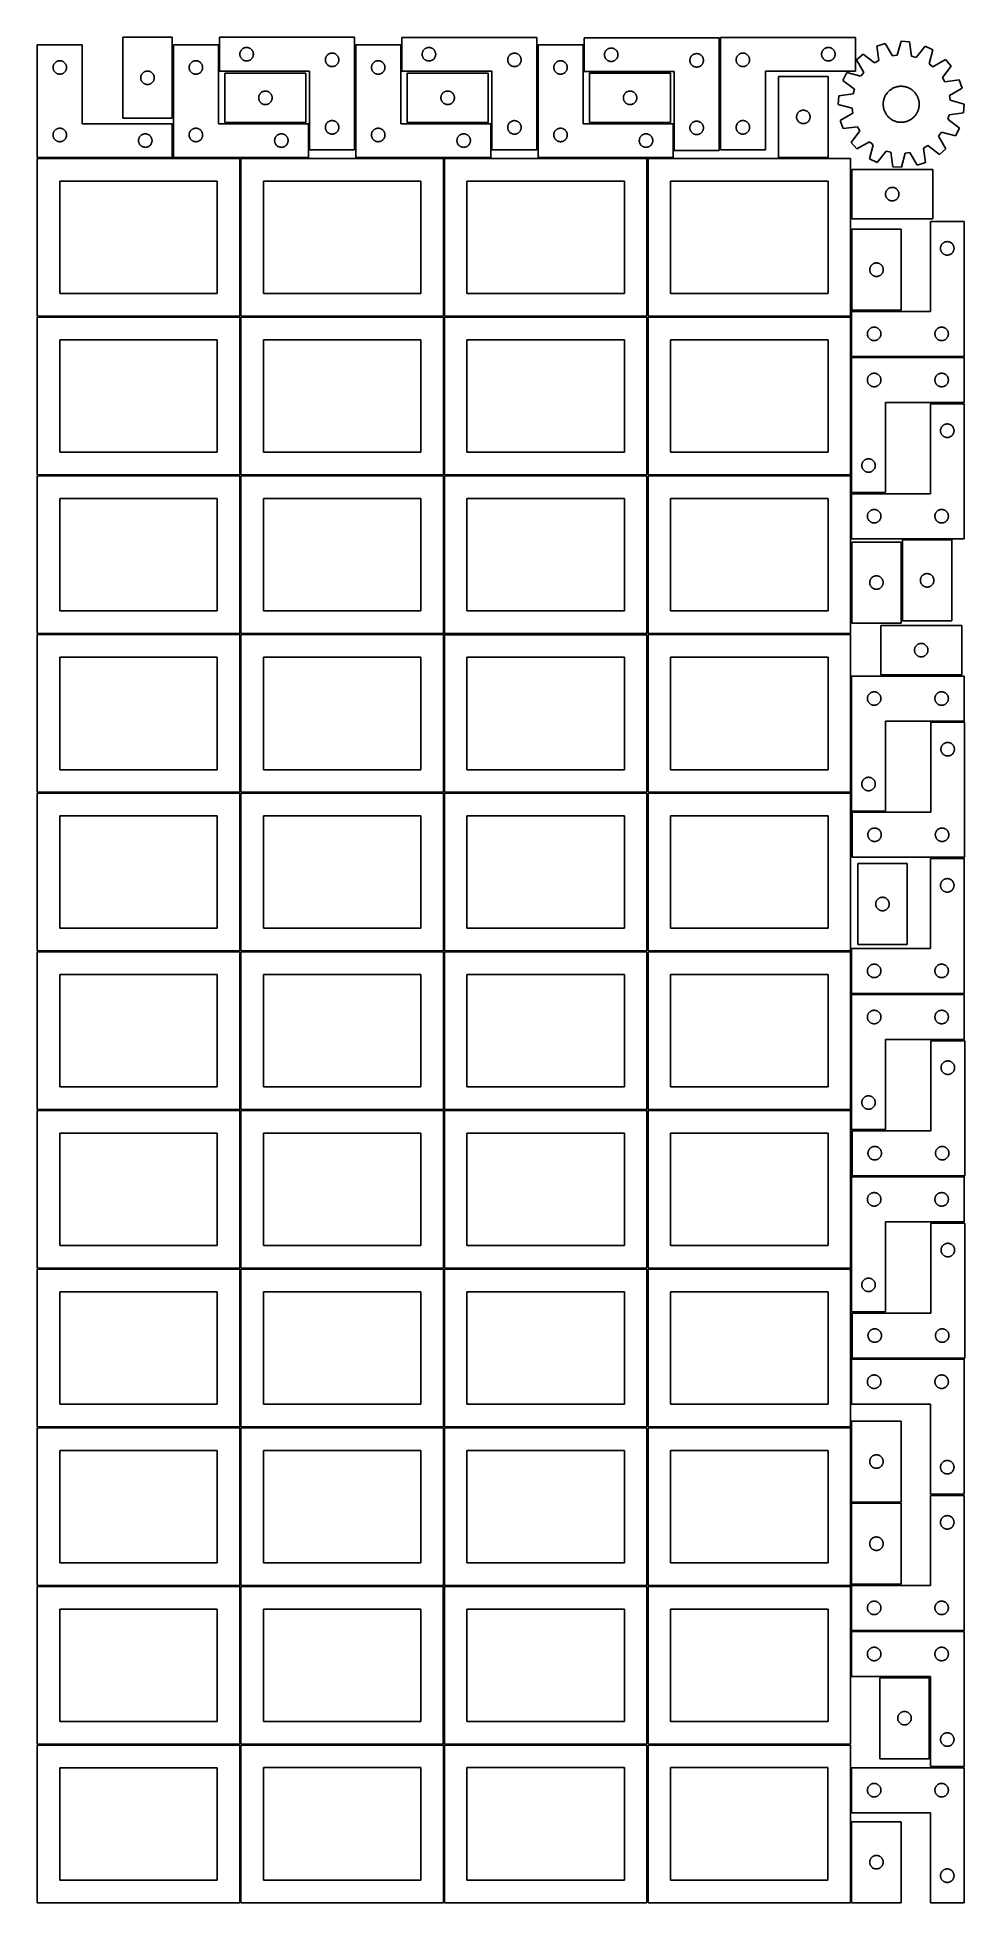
# Model space of a CAD drawing. Header units: millimetres. Extents: x 7 to 1243, y 7 to 2493.
import ezdxf

# ---------------------------------------------------------------- set-up
doc = ezdxf.new("R2010")
doc.units = ezdxf.units.MM
doc.layers.add('COMMON', color=5, linetype='CONTINUOUS', true_color=0x0000ff)
doc.layers.add('CUT', color=7, linetype='CONTINUOUS', true_color=0x000000)

msp = doc.modelspace()

# ---------------------------------------------------------------- linework, layer by layer
at = {"layer": 'COMMON'}
for p, q in [((277.291899, 1697.062902), (277.291899, 1487.062902)), ((820.333739, 1697.041937), (820.333739, 1487.062902)), ((6.541899, 1486.312901), (276.541899, 1486.312901)), ((277.291899, 1485.562901), (277.291899, 1275.562901)), ((278.0419, 1486.312901), (548.0419, 1486.312901)), ((549.583739, 1486.291936), (819.583739, 1486.291936)), ((820.333739, 1485.541936), (820.333739, 1275.562901)), ((821.08374, 1486.312901), (1091.08374, 1486.312901)), ((6.541899, 1274.8129), (276.541899, 1274.8129)), ((277.291899, 1274.0629), (277.291899, 1064.0629)), ((278.0419, 1274.8129), (548.0419, 1274.8129)), ((549.583739, 1274.791935), (819.583739, 1274.791935)), ((820.333739, 1274.041935), (820.333739, 1064.0629)), ((821.08374, 1274.8129), (1091.08374, 1274.8129)), ((6.541899, 1063.312899), (276.541899, 1063.312899)), ((277.291899, 1062.562899), (277.291899, 852.562899)), ((278.0419, 1063.312899), (548.0419, 1063.312899)), ((549.583739, 1063.291934), (819.583739, 1063.291934)), ((820.333739, 1062.541934), (820.333739, 852.562899)), ((821.08374, 1063.312899), (1091.08374, 1063.312899)), ((6.541899, 851.812898), (276.541899, 851.812898)), ((277.291899, 851.062898), (277.291899, 641.062898)), ((278.0419, 851.812898), (548.0419, 851.812898)), ((549.583739, 851.791933), (819.583739, 851.791933)), ((820.333739, 851.041933), (820.333739, 641.062898)), ((821.08374, 851.812898), (1091.08374, 851.812898)), ((276.541899, 640.312898), (6.541899, 640.312898)), ((277.291899, 639.562897), (277.291899, 429.562897)), ((548.0419, 640.312898), (278.0419, 640.312898)), ((549.583739, 640.291932), (819.583739, 640.291932)), ((820.333739, 639.541932), (820.333739, 429.562897)), ((821.08374, 640.312897), (1091.08374, 640.312897)), ((6.541899, 428.812896), (276.520965, 428.812896)), ((277.270965, 428.062896), (277.270965, 218.062896)), ((278.0419, 428.812896), (548.020966, 428.812896)), ((819.583739, 428.791932), (549.583739, 428.791932)), ((820.333739, 428.041931), (820.333739, 218.062896)), ((1091.08374, 428.812897), (821.08374, 428.812897)), ((548.7919, 216.54193), (548.7919, 6.54193)), ((549.583739, 217.29193), (819.541901, 217.29193)), ((820.291901, 216.54193), (820.291901, 6.54193))]:
    msp.add_line(p, q, dxfattribs=at)
at = {"layer": 'CUT'}
for p, q in [((120.508874, 2493.440947), (120.508874, 2385.440947)), ((186.508874, 2493.440947), (120.508874, 2493.440947)), ((186.508874, 2385.440947), (186.508874, 2493.440947)), ((429.680752, 2493.409703), (249.680752, 2493.409703)), ((249.680752, 2493.409703), (249.680752, 2448.409703)), ((429.680752, 2343.409703), (429.680752, 2493.409703)), ((672.840542, 2493.336461), (492.840542, 2493.336461)), ((492.840542, 2493.336461), (492.840542, 2448.336461)), ((672.840542, 2343.336461), (672.840542, 2493.336461)), ((915.896999, 2492.695592), (735.896999, 2492.695592)), ((735.896999, 2492.695592), (735.896999, 2447.695592)), ((915.896999, 2342.695592), (915.896999, 2492.695592)), ((917.521299, 2493.387971), (1097.521299, 2493.387971)), ((917.521299, 2343.387971), (917.521299, 2493.387971)), ((1097.521299, 2493.387971), (1097.521299, 2448.387971)), ((1158.408001, 2488.148358), (1153.323569, 2469.451006)), ((1169.919368, 2487.390798), (1158.408001, 2488.148358)), ((1172.509628, 2468.188378), (1169.919368, 2487.390798)), ((66.520965, 2483.251496), (6.520965, 2483.251496)), ((6.520965, 2483.251496), (6.520965, 2333.251496)), ((34.191593, 2461.944829), (34.765152, 2462.078564)), ((34.765152, 2462.078564), (35.346229, 2462.1745)), ((35.346229, 2462.1745), (35.932336, 2462.232227)), ((35.932336, 2462.232227), (36.520965, 2462.251496)), ((36.520965, 2462.251496), (37.109593, 2462.232227)), ((37.109593, 2462.232227), (37.6957, 2462.1745)), ((37.6957, 2462.1745), (38.276778, 2462.078564)), ((38.276778, 2462.078564), (38.850336, 2461.944829)), ((66.520965, 2378.251496), (66.520965, 2483.251496)), ((248.041961, 2483.251496), (188.041961, 2483.251496)), ((188.041961, 2483.251496), (188.041961, 2333.251496)), ((215.712589, 2461.944829), (216.286148, 2462.078564)), ((216.286148, 2462.078564), (216.867225, 2462.1745)), ((216.867225, 2462.1745), (217.453333, 2462.232227)), ((217.453333, 2462.232227), (218.041961, 2462.251496)), ((218.041961, 2462.251496), (218.630589, 2462.232227)), ((218.630589, 2462.232227), (219.216696, 2462.1745)), ((219.216696, 2462.1745), (219.797774, 2462.078564)), ((219.797774, 2462.078564), (220.371332, 2461.944829)), ((248.041961, 2378.251496), (248.041961, 2483.251496)), ((276.680752, 2470.909703), (276.700021, 2471.498331)), ((276.700021, 2470.321075), (276.680752, 2470.909703)), ((276.700021, 2471.498331), (276.757748, 2472.084439)), ((276.757748, 2469.734967), (276.700021, 2470.321075)), ((276.757748, 2472.084439), (276.853684, 2472.665516)), ((276.853684, 2469.15389), (276.757748, 2469.734967)), ((276.853684, 2472.665516), (276.987419, 2473.239074)), ((276.987419, 2468.580331), (276.853684, 2469.15389)), ((276.987419, 2473.239074), (277.15838, 2473.802658)), ((277.15838, 2468.016748), (276.987419, 2468.580331)), ((277.15838, 2473.802658), (277.365836, 2474.353854)), ((277.365836, 2467.465552), (277.15838, 2468.016748)), ((277.365836, 2474.353854), (277.608897, 2474.890301)), ((277.608897, 2466.929105), (277.365836, 2467.465552)), ((277.608897, 2474.890301), (277.886523, 2475.409703)), ((277.886523, 2466.409703), (277.608897, 2466.929105)), ((277.886523, 2475.409703), (278.197525, 2475.909835)), ((278.197525, 2465.909571), (277.886523, 2466.409703)), ((278.197525, 2475.909835), (278.540572, 2476.388556)), ((278.540572, 2465.43085), (278.197525, 2465.909571)), ((278.540572, 2476.388556), (278.914193, 2476.843815)), ((278.914193, 2464.975591), (278.540572, 2465.43085)), ((278.914193, 2476.843815), (279.316791, 2477.273664)), ((279.316791, 2464.545742), (278.914193, 2464.975591)), ((279.316791, 2477.273664), (279.746639, 2477.676261)), ((279.746639, 2464.143145), (279.316791, 2464.545742)), ((279.746639, 2477.676261), (280.201899, 2478.049883)), ((280.201899, 2463.769523), (279.746639, 2464.143145)), ((280.201899, 2478.049883), (280.680619, 2478.392929)), ((280.680619, 2463.426476), (280.201899, 2463.769523)), ((280.680619, 2478.392929), (281.180752, 2478.703932)), ((281.180752, 2463.115474), (280.680619, 2463.426476)), ((281.180752, 2478.703932), (281.700153, 2478.981558)), ((281.700153, 2462.837848), (281.180752, 2463.115474)), ((281.700153, 2478.981558), (282.236601, 2479.224619)), ((282.236601, 2462.594787), (281.700153, 2462.837848)), ((282.236601, 2479.224619), (282.787796, 2479.432074)), ((282.787796, 2462.387332), (282.236601, 2462.594787)), ((282.787796, 2479.432074), (283.35138, 2479.603035)), ((283.35138, 2462.21637), (282.787796, 2462.387332)), ((283.35138, 2479.603035), (283.924939, 2479.73677)), ((283.924939, 2462.082635), (283.35138, 2462.21637)), ((283.924939, 2479.73677), (284.506016, 2479.832707)), ((284.506016, 2461.986699), (283.924939, 2462.082635)), ((284.506016, 2479.832707), (285.092123, 2479.890433)), ((285.092123, 2479.890433), (285.680752, 2479.909703)), ((285.680752, 2479.909703), (286.26938, 2479.890433)), ((286.26938, 2479.890433), (286.855487, 2479.832707)), ((286.855487, 2479.832707), (287.436564, 2479.73677)), ((287.436564, 2462.082635), (286.855487, 2461.986699)), ((287.436564, 2479.73677), (288.010123, 2479.603035)), ((288.010123, 2462.21637), (287.436564, 2462.082635)), ((288.010123, 2479.603035), (288.573707, 2479.432074)), ((288.573707, 2462.387332), (288.010123, 2462.21637)), ((288.573707, 2479.432074), (289.124902, 2479.224619)), ((289.124902, 2462.594787), (288.573707, 2462.387332)), ((289.124902, 2479.224619), (289.66135, 2478.981558)), ((289.66135, 2462.837848), (289.124902, 2462.594787)), ((289.66135, 2478.981558), (290.180752, 2478.703932)), ((290.180752, 2463.115474), (289.66135, 2462.837848)), ((290.180752, 2478.703932), (290.680884, 2478.392929)), ((290.680884, 2463.426476), (290.180752, 2463.115474)), ((290.680884, 2478.392929), (291.159604, 2478.049883)), ((291.159604, 2463.769523), (290.680884, 2463.426476)), ((291.159604, 2478.049883), (291.614864, 2477.676261)), ((291.614864, 2464.143145), (291.159604, 2463.769523)), ((291.614864, 2477.676261), (292.044713, 2477.273664)), ((292.044713, 2464.545742), (291.614864, 2464.143145)), ((292.044713, 2477.273664), (292.44731, 2476.843815)), ((292.44731, 2464.975591), (292.044713, 2464.545742)), ((292.44731, 2476.843815), (292.820932, 2476.388556)), ((292.820932, 2465.43085), (292.44731, 2464.975591)), ((292.820932, 2476.388556), (293.163978, 2475.909835)), ((293.163978, 2465.909571), (292.820932, 2465.43085)), ((293.163978, 2475.909835), (293.47498, 2475.409703)), ((293.47498, 2466.409703), (293.163978, 2465.909571)), ((293.47498, 2475.409703), (293.752606, 2474.890301)), ((293.752606, 2466.929105), (293.47498, 2466.409703)), ((293.752606, 2474.890301), (293.995667, 2474.353854)), ((293.995667, 2467.465552), (293.752606, 2466.929105)), ((293.995667, 2474.353854), (294.203123, 2473.802658)), ((294.203123, 2468.016748), (293.995667, 2467.465552)), ((294.203123, 2473.802658), (294.374084, 2473.239074)), ((294.374084, 2468.580331), (294.203123, 2468.016748)), ((294.374084, 2473.239074), (294.507819, 2472.665516)), ((294.507819, 2469.15389), (294.374084, 2468.580331)), ((294.507819, 2472.665516), (294.603755, 2472.084439)), ((294.603755, 2469.734967), (294.507819, 2469.15389)), ((294.603755, 2472.084439), (294.661482, 2471.498331)), ((294.661482, 2470.321075), (294.603755, 2469.734967)), ((294.661482, 2471.498331), (294.680752, 2470.909703)), ((294.680752, 2470.909703), (294.661482, 2470.321075)), ((390.680752, 2463.409703), (390.700021, 2463.998331)), ((390.700021, 2462.821075), (390.680752, 2463.409703)), ((390.700021, 2463.998331), (390.757748, 2464.584439)), ((390.757748, 2462.234967), (390.700021, 2462.821075)), ((390.757748, 2464.584439), (390.853684, 2465.165516)), ((390.853684, 2461.65389), (390.757748, 2462.234967)), ((390.853684, 2465.165516), (390.987419, 2465.739074)), ((390.987419, 2465.739074), (391.15838, 2466.302658)), ((391.15838, 2466.302658), (391.365836, 2466.853854)), ((391.365836, 2466.853854), (391.608897, 2467.390301)), ((391.608897, 2467.390301), (391.886523, 2467.909703)), ((391.886523, 2467.909703), (392.197525, 2468.409835)), ((392.197525, 2468.409835), (392.540572, 2468.888556)), ((392.540572, 2468.888556), (392.914193, 2469.343815)), ((392.914193, 2469.343815), (393.316791, 2469.773664)), ((393.316791, 2469.773664), (393.746639, 2470.176261)), ((393.746639, 2470.176261), (394.201899, 2470.549883)), ((394.201899, 2470.549883), (394.680619, 2470.892929)), ((394.680619, 2470.892929), (395.180752, 2471.203932)), ((395.180752, 2471.203932), (395.700153, 2471.481558)), ((395.700153, 2471.481558), (396.236601, 2471.724619)), ((396.236601, 2471.724619), (396.787796, 2471.932074)), ((396.787796, 2471.932074), (397.35138, 2472.103035)), ((397.35138, 2472.103035), (397.924939, 2472.23677)), ((397.924939, 2472.23677), (398.506016, 2472.332707)), ((398.506016, 2472.332707), (399.092123, 2472.390433)), ((399.092123, 2472.390433), (399.680752, 2472.409703)), ((399.680752, 2472.409703), (400.26938, 2472.390433)), ((400.26938, 2472.390433), (400.855487, 2472.332707)), ((400.855487, 2472.332707), (401.436564, 2472.23677)), ((401.436564, 2472.23677), (402.010123, 2472.103035)), ((402.010123, 2472.103035), (402.573707, 2471.932074)), ((402.573707, 2471.932074), (403.124902, 2471.724619)), ((403.124902, 2471.724619), (403.66135, 2471.481558)), ((403.66135, 2471.481558), (404.180752, 2471.203932)), ((404.180752, 2471.203932), (404.680884, 2470.892929)), ((404.680884, 2470.892929), (405.159604, 2470.549883)), ((405.159604, 2470.549883), (405.614864, 2470.176261)), ((405.614864, 2470.176261), (406.044713, 2469.773664)), ((406.044713, 2469.773664), (406.44731, 2469.343815)), ((406.44731, 2469.343815), (406.820932, 2468.888556)), ((406.820932, 2468.888556), (407.163978, 2468.409835)), ((407.163978, 2468.409835), (407.47498, 2467.909703)), ((407.47498, 2467.909703), (407.752606, 2467.390301)), ((407.752606, 2467.390301), (407.995667, 2466.853854)), ((407.995667, 2466.853854), (408.203123, 2466.302658)), ((408.203123, 2466.302658), (408.374084, 2465.739074)), ((408.374084, 2465.739074), (408.507819, 2465.165516)), ((408.507819, 2465.165516), (408.603755, 2464.584439)), ((408.603755, 2462.234967), (408.507819, 2461.65389)), ((408.603755, 2464.584439), (408.661482, 2463.998331)), ((408.661482, 2462.821075), (408.603755, 2462.234967)), ((408.661482, 2463.998331), (408.680752, 2463.409703)), ((408.680752, 2463.409703), (408.661482, 2462.821075)), ((491.20169, 2483.251496), (431.20169, 2483.251496)), ((431.20169, 2483.251496), (431.20169, 2333.251496)), ((458.872318, 2461.944829), (459.445877, 2462.078564)), ((459.445877, 2462.078564), (460.026954, 2462.1745)), ((460.026954, 2462.1745), (460.613062, 2462.232227)), ((460.613062, 2462.232227), (461.20169, 2462.251496)), ((461.20169, 2462.251496), (461.790318, 2462.232227)), ((461.790318, 2462.232227), (462.376425, 2462.1745)), ((462.376425, 2462.1745), (462.957503, 2462.078564)), ((462.957503, 2462.078564), (463.531061, 2461.944829)), ((491.20169, 2378.251496), (491.20169, 2483.251496)), ((519.840542, 2470.836461), (519.859811, 2471.425089)), ((519.859811, 2470.247833), (519.840542, 2470.836461)), ((519.859811, 2471.425089), (519.917538, 2472.011196)), ((519.917538, 2469.661725), (519.859811, 2470.247833)), ((519.917538, 2472.011196), (520.013474, 2472.592274)), ((520.013474, 2469.080648), (519.917538, 2469.661725)), ((520.013474, 2472.592274), (520.147209, 2473.165832)), ((520.147209, 2468.507089), (520.013474, 2469.080648)), ((520.147209, 2473.165832), (520.31817, 2473.729416)), ((520.31817, 2467.943505), (520.147209, 2468.507089)), ((520.31817, 2473.729416), (520.525626, 2474.280612)), ((520.525626, 2467.39231), (520.31817, 2467.943505)), ((520.525626, 2474.280612), (520.768687, 2474.817059)), ((520.768687, 2466.855862), (520.525626, 2467.39231)), ((520.768687, 2474.817059), (521.046313, 2475.336461)), ((521.046313, 2466.336461), (520.768687, 2466.855862)), ((521.046313, 2475.336461), (521.357315, 2475.836593)), ((521.357315, 2465.836329), (521.046313, 2466.336461)), ((521.357315, 2475.836593), (521.700362, 2476.315314)), ((521.700362, 2465.357608), (521.357315, 2465.836329)), ((521.700362, 2476.315314), (522.073983, 2476.770573)), ((522.073983, 2464.902348), (521.700362, 2465.357608)), ((522.073983, 2476.770573), (522.476581, 2477.200422)), ((522.476581, 2464.4725), (522.073983, 2464.902348)), ((522.476581, 2477.200422), (522.906429, 2477.603019)), ((522.906429, 2464.069902), (522.476581, 2464.4725)), ((522.906429, 2477.603019), (523.361689, 2477.976641)), ((523.361689, 2463.696281), (522.906429, 2464.069902)), ((523.361689, 2477.976641), (523.84041, 2478.319687)), ((523.84041, 2463.353234), (523.361689, 2463.696281)), ((523.84041, 2478.319687), (524.340542, 2478.630689)), ((524.340542, 2463.042232), (523.84041, 2463.353234)), ((524.340542, 2478.630689), (524.859943, 2478.908315)), ((524.859943, 2462.764606), (524.340542, 2463.042232)), ((524.859943, 2478.908315), (525.396391, 2479.151376)), ((525.396391, 2462.521545), (524.859943, 2462.764606)), ((525.396391, 2479.151376), (525.947586, 2479.358832)), ((525.947586, 2462.31409), (525.396391, 2462.521545)), ((525.947586, 2479.358832), (526.51117, 2479.529793)), ((526.51117, 2462.143128), (525.947586, 2462.31409)), ((526.51117, 2479.529793), (527.084729, 2479.663528)), ((527.084729, 2462.009393), (526.51117, 2462.143128)), ((527.084729, 2479.663528), (527.665806, 2479.759464)), ((527.665806, 2479.759464), (528.251913, 2479.817191)), ((528.251913, 2479.817191), (528.840542, 2479.836461)), ((528.840542, 2479.836461), (529.42917, 2479.817191)), ((529.42917, 2479.817191), (530.015277, 2479.759464)), ((530.015277, 2479.759464), (530.596355, 2479.663528)), ((530.596355, 2479.663528), (531.169913, 2479.529793)), ((531.169913, 2462.143128), (530.596355, 2462.009393)), ((531.169913, 2479.529793), (531.733497, 2479.358832)), ((531.733497, 2462.31409), (531.169913, 2462.143128)), ((531.733497, 2479.358832), (532.284693, 2479.151376)), ((532.284693, 2462.521545), (531.733497, 2462.31409)), ((532.284693, 2479.151376), (532.82114, 2478.908315)), ((532.82114, 2462.764606), (532.284693, 2462.521545)), ((532.82114, 2478.908315), (533.340542, 2478.630689)), ((533.340542, 2463.042232), (532.82114, 2462.764606)), ((533.340542, 2478.630689), (533.840674, 2478.319687)), ((533.840674, 2463.353234), (533.340542, 2463.042232)), ((533.840674, 2478.319687), (534.319394, 2477.976641)), ((534.319394, 2463.696281), (533.840674, 2463.353234)), ((534.319394, 2477.976641), (534.774654, 2477.603019)), ((534.774654, 2464.069902), (534.319394, 2463.696281)), ((534.774654, 2477.603019), (535.204503, 2477.200422)), ((535.204503, 2464.4725), (534.774654, 2464.069902)), ((535.204503, 2477.200422), (535.6071, 2476.770573)), ((535.6071, 2464.902348), (535.204503, 2464.4725)), ((535.6071, 2476.770573), (535.980722, 2476.315314)), ((535.980722, 2465.357608), (535.6071, 2464.902348)), ((535.980722, 2476.315314), (536.323768, 2475.836593)), ((536.323768, 2465.836329), (535.980722, 2465.357608)), ((536.323768, 2475.836593), (536.63477, 2475.336461)), ((536.63477, 2466.336461), (536.323768, 2465.836329)), ((536.63477, 2475.336461), (536.912396, 2474.817059)), ((536.912396, 2466.855862), (536.63477, 2466.336461)), ((536.912396, 2474.817059), (537.155457, 2474.280612)), ((537.155457, 2467.39231), (536.912396, 2466.855862)), ((537.155457, 2474.280612), (537.362913, 2473.729416)), ((537.362913, 2467.943505), (537.155457, 2467.39231)), ((537.362913, 2473.729416), (537.533874, 2473.165832)), ((537.533874, 2468.507089), (537.362913, 2467.943505)), ((537.533874, 2473.165832), (537.667609, 2472.592274)), ((537.667609, 2469.080648), (537.533874, 2468.507089)), ((537.667609, 2472.592274), (537.763545, 2472.011196)), ((537.763545, 2469.661725), (537.667609, 2469.080648)), ((537.763545, 2472.011196), (537.821272, 2471.425089)), ((537.821272, 2470.247833), (537.763545, 2469.661725)), ((537.821272, 2471.425089), (537.840542, 2470.836461)), ((537.840542, 2470.836461), (537.821272, 2470.247833)), ((633.840542, 2463.336461), (633.859811, 2463.925089)), ((633.859811, 2462.747833), (633.840542, 2463.336461)), ((633.859811, 2463.925089), (633.917538, 2464.511196)), ((633.917538, 2462.161725), (633.859811, 2462.747833)), ((633.917538, 2464.511196), (634.013474, 2465.092274)), ((634.013474, 2461.580648), (633.917538, 2462.161725)), ((634.013474, 2465.092274), (634.147209, 2465.665832)), ((634.147209, 2465.665832), (634.31817, 2466.229416)), ((634.31817, 2466.229416), (634.525626, 2466.780612)), ((634.525626, 2466.780612), (634.768687, 2467.317059)), ((634.768687, 2467.317059), (635.046313, 2467.836461)), ((635.046313, 2467.836461), (635.357315, 2468.336593)), ((635.357315, 2468.336593), (635.700362, 2468.815314)), ((635.700362, 2468.815314), (636.073983, 2469.270573)), ((636.073983, 2469.270573), (636.476581, 2469.700422)), ((636.476581, 2469.700422), (636.906429, 2470.103019)), ((636.906429, 2470.103019), (637.361689, 2470.476641)), ((637.361689, 2470.476641), (637.84041, 2470.819687)), ((637.84041, 2470.819687), (638.340542, 2471.130689)), ((638.340542, 2471.130689), (638.859943, 2471.408315)), ((638.859943, 2471.408315), (639.396391, 2471.651376)), ((639.396391, 2471.651376), (639.947586, 2471.858832)), ((639.947586, 2471.858832), (640.51117, 2472.029793)), ((640.51117, 2472.029793), (641.084729, 2472.163528)), ((641.084729, 2472.163528), (641.665806, 2472.259464)), ((641.665806, 2472.259464), (642.251913, 2472.317191)), ((642.251913, 2472.317191), (642.840542, 2472.336461)), ((642.840542, 2472.336461), (643.42917, 2472.317191)), ((643.42917, 2472.317191), (644.015277, 2472.259464)), ((644.015277, 2472.259464), (644.596355, 2472.163528)), ((644.596355, 2472.163528), (645.169913, 2472.029793)), ((645.169913, 2472.029793), (645.733497, 2471.858832)), ((645.733497, 2471.858832), (646.284693, 2471.651376)), ((646.284693, 2471.651376), (646.82114, 2471.408315)), ((646.82114, 2471.408315), (647.340542, 2471.130689)), ((647.340542, 2471.130689), (647.840674, 2470.819687)), ((647.840674, 2470.819687), (648.319394, 2470.476641)), ((648.319394, 2470.476641), (648.774654, 2470.103019)), ((648.774654, 2470.103019), (649.204503, 2469.700422)), ((649.204503, 2469.700422), (649.6071, 2469.270573)), ((649.6071, 2469.270573), (649.980722, 2468.815314)), ((649.980722, 2468.815314), (650.323768, 2468.336593)), ((650.323768, 2468.336593), (650.63477, 2467.836461)), ((650.63477, 2467.836461), (650.912396, 2467.317059)), ((650.912396, 2467.317059), (651.155457, 2466.780612)), ((651.155457, 2466.780612), (651.362913, 2466.229416)), ((651.362913, 2466.229416), (651.533874, 2465.665832)), ((651.533874, 2465.665832), (651.667609, 2465.092274)), ((651.667609, 2465.092274), (651.763545, 2464.511196)), ((651.763545, 2462.161725), (651.667609, 2461.580648)), ((651.763545, 2464.511196), (651.821272, 2463.925089)), ((651.821272, 2462.747833), (651.763545, 2462.161725)), ((651.821272, 2463.925089), (651.840542, 2463.336461)), ((651.840542, 2463.336461), (651.821272, 2462.747833)), ((734.36151, 2483.251496), (674.36151, 2483.251496)), ((674.36151, 2483.251496), (674.36151, 2333.251496)), ((702.032139, 2461.944829), (702.605697, 2462.078564)), ((702.605697, 2462.078564), (703.186775, 2462.1745)), ((703.186775, 2462.1745), (703.772882, 2462.232227)), ((703.772882, 2462.232227), (704.36151, 2462.251496)), ((704.36151, 2462.251496), (704.950138, 2462.232227)), ((704.950138, 2462.232227), (705.536246, 2462.1745)), ((705.536246, 2462.1745), (706.117323, 2462.078564)), ((706.117323, 2462.078564), (706.690882, 2461.944829)), ((734.36151, 2378.251496), (734.36151, 2483.251496)), ((762.896999, 2470.195592), (762.916269, 2470.78422)), ((762.916269, 2469.606963), (762.896999, 2470.195592)), ((762.916269, 2470.78422), (762.973995, 2471.370327)), ((762.973995, 2469.020856), (762.916269, 2469.606963)), ((762.973995, 2471.370327), (763.069932, 2471.951404)), ((763.069932, 2468.439779), (762.973995, 2469.020856)), ((763.069932, 2471.951404), (763.203667, 2472.524963)), ((763.203667, 2467.86622), (763.069932, 2468.439779)), ((763.203667, 2472.524963), (763.374628, 2473.088547)), ((763.374628, 2467.302636), (763.203667, 2467.86622)), ((763.374628, 2473.088547), (763.582083, 2473.639742)), ((763.582083, 2466.751441), (763.374628, 2467.302636)), ((763.582083, 2473.639742), (763.825144, 2474.17619)), ((763.825144, 2466.214993), (763.582083, 2466.751441)), ((763.825144, 2474.17619), (764.102771, 2474.695592)), ((764.102771, 2465.695592), (763.825144, 2466.214993)), ((764.102771, 2474.695592), (764.413773, 2475.195724)), ((764.413773, 2465.195459), (764.102771, 2465.695592)), ((764.413773, 2475.195724), (764.756819, 2475.674444)), ((764.756819, 2464.716739), (764.413773, 2465.195459)), ((764.756819, 2475.674444), (765.130441, 2476.129704)), ((765.130441, 2464.261479), (764.756819, 2464.716739)), ((765.130441, 2476.129704), (765.533038, 2476.559553)), ((765.533038, 2463.831631), (765.130441, 2464.261479)), ((765.533038, 2476.559553), (765.962887, 2476.96215)), ((765.962887, 2463.429033), (765.533038, 2463.831631)), ((765.962887, 2476.96215), (766.418146, 2477.335772)), ((766.418146, 2463.055411), (765.962887, 2463.429033)), ((766.418146, 2477.335772), (766.896867, 2477.678818)), ((766.896867, 2462.712365), (766.418146, 2463.055411)), ((766.896867, 2477.678818), (767.396999, 2477.98982)), ((767.396999, 2462.401363), (766.896867, 2462.712365)), ((767.396999, 2477.98982), (767.916401, 2478.267446)), ((767.916401, 2462.123737), (767.396999, 2462.401363)), ((767.916401, 2478.267446), (768.452848, 2478.510507)), ((768.452848, 2461.880676), (767.916401, 2462.123737)), ((768.452848, 2478.510507), (769.004044, 2478.717963)), ((769.004044, 2478.717963), (769.567628, 2478.888924)), ((769.567628, 2478.888924), (770.141186, 2479.022659)), ((770.141186, 2479.022659), (770.722263, 2479.118595)), ((770.722263, 2479.118595), (771.308371, 2479.176322)), ((771.308371, 2479.176322), (771.896999, 2479.195592)), ((771.896999, 2479.195592), (772.485627, 2479.176322)), ((772.485627, 2479.176322), (773.071735, 2479.118595)), ((773.071735, 2479.118595), (773.652812, 2479.022659)), ((773.652812, 2479.022659), (774.226371, 2478.888924)), ((774.226371, 2478.888924), (774.789954, 2478.717963)), ((774.789954, 2478.717963), (775.34115, 2478.510507)), ((775.34115, 2478.510507), (775.877597, 2478.267446)), ((775.877597, 2462.123737), (775.34115, 2461.880676)), ((775.877597, 2478.267446), (776.396999, 2477.98982)), ((776.396999, 2462.401363), (775.877597, 2462.123737)), ((776.396999, 2477.98982), (776.897131, 2477.678818)), ((776.897131, 2462.712365), (776.396999, 2462.401363)), ((776.897131, 2477.678818), (777.375852, 2477.335772)), ((777.375852, 2463.055411), (776.897131, 2462.712365)), ((777.375852, 2477.335772), (777.831111, 2476.96215)), ((777.831111, 2463.429033), (777.375852, 2463.055411)), ((777.831111, 2476.96215), (778.26096, 2476.559553)), ((778.26096, 2463.831631), (777.831111, 2463.429033)), ((778.26096, 2476.559553), (778.663557, 2476.129704)), ((778.663557, 2464.261479), (778.26096, 2463.831631)), ((778.663557, 2476.129704), (779.037179, 2475.674444)), ((779.037179, 2464.716739), (778.663557, 2464.261479)), ((779.037179, 2475.674444), (779.380226, 2475.195724)), ((779.380226, 2465.195459), (779.037179, 2464.716739)), ((779.380226, 2475.195724), (779.691228, 2474.695592)), ((779.691228, 2465.695592), (779.380226, 2465.195459)), ((779.691228, 2474.695592), (779.968854, 2474.17619)), ((779.968854, 2466.214993), (779.691228, 2465.695592)), ((779.968854, 2474.17619), (780.211915, 2473.639742)), ((780.211915, 2466.751441), (779.968854, 2466.214993)), ((780.211915, 2473.639742), (780.41937, 2473.088547)), ((780.41937, 2467.302636), (780.211915, 2466.751441)), ((780.41937, 2473.088547), (780.590332, 2472.524963)), ((780.590332, 2467.86622), (780.41937, 2467.302636)), ((780.590332, 2472.524963), (780.724067, 2471.951404)), ((780.724067, 2468.439779), (780.590332, 2467.86622)), ((780.724067, 2471.951404), (780.820003, 2471.370327)), ((780.820003, 2469.020856), (780.724067, 2468.439779)), ((780.820003, 2471.370327), (780.877729, 2470.78422)), ((780.877729, 2469.606963), (780.820003, 2469.020856)), ((780.877729, 2470.78422), (780.896999, 2470.195592)), ((780.896999, 2470.195592), (780.877729, 2469.606963)), ((876.896999, 2462.695592), (876.916269, 2463.28422)), ((876.916269, 2462.106963), (876.896999, 2462.695592)), ((876.916269, 2463.28422), (876.973995, 2463.870327)), ((876.973995, 2461.520856), (876.916269, 2462.106963)), ((876.973995, 2463.870327), (877.069932, 2464.451404)), ((877.069932, 2464.451404), (877.203667, 2465.024963)), ((877.203667, 2465.024963), (877.374628, 2465.588547)), ((877.374628, 2465.588547), (877.582083, 2466.139742)), ((877.582083, 2466.139742), (877.825144, 2466.67619)), ((877.825144, 2466.67619), (878.102771, 2467.195592)), ((878.102771, 2467.195592), (878.413773, 2467.695724)), ((878.413773, 2467.695724), (878.756819, 2468.174444)), ((878.756819, 2468.174444), (879.130441, 2468.629704)), ((879.130441, 2468.629704), (879.533038, 2469.059553)), ((879.533038, 2469.059553), (879.962887, 2469.46215)), ((879.962887, 2469.46215), (880.418146, 2469.835772)), ((880.418146, 2469.835772), (880.896867, 2470.178818)), ((880.896867, 2470.178818), (881.396999, 2470.48982)), ((881.396999, 2470.48982), (881.916401, 2470.767446)), ((881.916401, 2470.767446), (882.452848, 2471.010507)), ((882.452848, 2471.010507), (883.004044, 2471.217963)), ((883.004044, 2471.217963), (883.567628, 2471.388924)), ((883.567628, 2471.388924), (884.141186, 2471.522659)), ((884.141186, 2471.522659), (884.722263, 2471.618595)), ((884.722263, 2471.618595), (885.308371, 2471.676322)), ((885.308371, 2471.676322), (885.896999, 2471.695592)), ((885.896999, 2471.695592), (886.485627, 2471.676322)), ((886.485627, 2471.676322), (887.071735, 2471.618595)), ((887.071735, 2471.618595), (887.652812, 2471.522659)), ((887.652812, 2471.522659), (888.226371, 2471.388924)), ((888.226371, 2471.388924), (888.789954, 2471.217963)), ((888.789954, 2471.217963), (889.34115, 2471.010507)), ((889.34115, 2471.010507), (889.877597, 2470.767446)), ((889.877597, 2470.767446), (890.396999, 2470.48982)), ((890.396999, 2470.48982), (890.897131, 2470.178818)), ((890.897131, 2470.178818), (891.375852, 2469.835772)), ((891.375852, 2469.835772), (891.831111, 2469.46215)), ((891.831111, 2469.46215), (892.26096, 2469.059553)), ((892.26096, 2469.059553), (892.663557, 2468.629704)), ((892.663557, 2468.629704), (893.037179, 2468.174444)), ((893.037179, 2468.174444), (893.380226, 2467.695724)), ((893.380226, 2467.695724), (893.691228, 2467.195592)), ((893.691228, 2467.195592), (893.968854, 2466.67619)), ((893.968854, 2466.67619), (894.211915, 2466.139742)), ((894.211915, 2466.139742), (894.41937, 2465.588547)), ((894.41937, 2465.588547), (894.590332, 2465.024963)), ((894.590332, 2465.024963), (894.724067, 2464.451404)), ((894.724067, 2464.451404), (894.820003, 2463.870327)), ((894.820003, 2463.870327), (894.877729, 2463.28422)), ((894.877729, 2462.106963), (894.820003, 2461.520856)), ((894.877729, 2463.28422), (894.896999, 2462.695592)), ((894.896999, 2462.695592), (894.877729, 2462.106963)), ((938.540569, 2463.976599), (938.521299, 2463.387971)), ((938.521299, 2463.387971), (938.540569, 2462.799343)), ((938.598295, 2464.562707), (938.540569, 2463.976599)), ((938.540569, 2462.799343), (938.598295, 2462.213235)), ((938.694231, 2465.143784), (938.598295, 2464.562707)), ((938.598295, 2462.213235), (938.694231, 2461.632158)), ((938.827967, 2465.717342), (938.694231, 2465.143784)), ((938.998928, 2466.280926), (938.827967, 2465.717342)), ((939.206383, 2466.832122), (938.998928, 2466.280926)), ((939.449444, 2467.368569), (939.206383, 2466.832122)), ((939.72707, 2467.887971), (939.449444, 2467.368569)), ((940.038072, 2468.388103), (939.72707, 2467.887971)), ((940.381119, 2468.866824), (940.038072, 2468.388103)), ((940.754741, 2469.322083), (940.381119, 2468.866824)), ((941.157338, 2469.751932), (940.754741, 2469.322083)), ((941.587187, 2470.154529), (941.157338, 2469.751932)), ((942.042446, 2470.528151), (941.587187, 2470.154529)), ((942.521167, 2470.871197), (942.042446, 2470.528151)), ((943.021299, 2471.182199), (942.521167, 2470.871197)), ((943.540701, 2471.459825), (943.021299, 2471.182199)), ((944.077148, 2471.702887), (943.540701, 2471.459825)), ((944.628344, 2471.910342), (944.077148, 2471.702887)), ((945.191928, 2472.081303), (944.628344, 2471.910342)), ((945.765486, 2472.215038), (945.191928, 2472.081303)), ((946.346563, 2472.310975), (945.765486, 2472.215038)), ((946.932671, 2472.368701), (946.346563, 2472.310975)), ((947.521299, 2472.387971), (946.932671, 2472.368701)), ((948.109927, 2472.368701), (947.521299, 2472.387971)), ((948.696035, 2472.310975), (948.109927, 2472.368701)), ((949.277112, 2472.215038), (948.696035, 2472.310975)), ((949.85067, 2472.081303), (949.277112, 2472.215038)), ((950.414254, 2471.910342), (949.85067, 2472.081303)), ((950.96545, 2471.702887), (950.414254, 2471.910342)), ((951.501897, 2471.459825), (950.96545, 2471.702887)), ((952.021299, 2471.182199), (951.501897, 2471.459825)), ((952.521431, 2470.871197), (952.021299, 2471.182199)), ((953.000152, 2470.528151), (952.521431, 2470.871197)), ((953.455411, 2470.154529), (953.000152, 2470.528151)), ((953.88526, 2469.751932), (953.455411, 2470.154529)), ((954.287857, 2469.322083), (953.88526, 2469.751932)), ((954.661479, 2468.866824), (954.287857, 2469.322083)), ((955.004526, 2468.388103), (954.661479, 2468.866824)), ((955.315528, 2467.887971), (955.004526, 2468.388103)), ((955.593154, 2467.368569), (955.315528, 2467.887971)), ((955.836215, 2466.832122), (955.593154, 2467.368569)), ((956.04367, 2466.280926), (955.836215, 2466.832122)), ((956.214631, 2465.717342), (956.04367, 2466.280926)), ((956.348367, 2465.143784), (956.214631, 2465.717342)), ((956.444303, 2464.562707), (956.348367, 2465.143784)), ((956.348367, 2461.632158), (956.444303, 2462.213235)), ((956.502029, 2463.976599), (956.444303, 2464.562707)), ((956.444303, 2462.213235), (956.502029, 2462.799343)), ((956.521299, 2463.387971), (956.502029, 2463.976599)), ((956.502029, 2462.799343), (956.521299, 2463.387971)), ((1052.540569, 2471.476599), (1052.521299, 2470.887971)), ((1052.521299, 2470.887971), (1052.540569, 2470.299343)), ((1052.598295, 2472.062707), (1052.540569, 2471.476599)), ((1052.540569, 2470.299343), (1052.598295, 2469.713235)), ((1052.694231, 2472.643784), (1052.598295, 2472.062707)), ((1052.598295, 2469.713235), (1052.694231, 2469.132158)), ((1052.827967, 2473.217342), (1052.694231, 2472.643784)), ((1052.694231, 2469.132158), (1052.827967, 2468.558599)), ((1052.998928, 2473.780926), (1052.827967, 2473.217342)), ((1052.827967, 2468.558599), (1052.998928, 2467.995016)), ((1053.206383, 2474.332122), (1052.998928, 2473.780926)), ((1052.998928, 2467.995016), (1053.206383, 2467.44382)), ((1053.449444, 2474.868569), (1053.206383, 2474.332122)), ((1053.206383, 2467.44382), (1053.449444, 2466.907373)), ((1053.72707, 2475.387971), (1053.449444, 2474.868569)), ((1053.449444, 2466.907373), (1053.72707, 2466.387971)), ((1054.038072, 2475.888103), (1053.72707, 2475.387971)), ((1053.72707, 2466.387971), (1054.038072, 2465.887839)), ((1054.381119, 2476.366824), (1054.038072, 2475.888103)), ((1054.038072, 2465.887839), (1054.381119, 2465.409118)), ((1054.754741, 2476.822083), (1054.381119, 2476.366824)), ((1054.381119, 2465.409118), (1054.754741, 2464.953858)), ((1055.157338, 2477.251932), (1054.754741, 2476.822083)), ((1054.754741, 2464.953858), (1055.157338, 2464.52401)), ((1055.587187, 2477.654529), (1055.157338, 2477.251932)), ((1055.157338, 2464.52401), (1055.587187, 2464.121413)), ((1056.042446, 2478.028151), (1055.587187, 2477.654529)), ((1055.587187, 2464.121413), (1056.042446, 2463.747791)), ((1056.521167, 2478.371197), (1056.042446, 2478.028151)), ((1056.042446, 2463.747791), (1056.521167, 2463.404744)), ((1057.021299, 2478.682199), (1056.521167, 2478.371197)), ((1056.521167, 2463.404744), (1057.021299, 2463.093742)), ((1057.540701, 2478.959825), (1057.021299, 2478.682199)), ((1057.021299, 2463.093742), (1057.540701, 2462.816116)), ((1058.077148, 2479.202887), (1057.540701, 2478.959825)), ((1057.540701, 2462.816116), (1058.077148, 2462.573055)), ((1058.628344, 2479.410342), (1058.077148, 2479.202887)), ((1058.077148, 2462.573055), (1058.628344, 2462.3656)), ((1059.191928, 2479.581303), (1058.628344, 2479.410342)), ((1058.628344, 2462.3656), (1059.191928, 2462.194638)), ((1059.765486, 2479.715038), (1059.191928, 2479.581303)), ((1059.191928, 2462.194638), (1059.765486, 2462.060903)), ((1060.346563, 2479.810975), (1059.765486, 2479.715038)), ((1059.765486, 2462.060903), (1060.346563, 2461.964967)), ((1060.932671, 2479.868701), (1060.346563, 2479.810975)), ((1061.521299, 2479.887971), (1060.932671, 2479.868701)), ((1062.109927, 2479.868701), (1061.521299, 2479.887971)), ((1062.696035, 2479.810975), (1062.109927, 2479.868701)), ((1063.277112, 2479.715038), (1062.696035, 2479.810975)), ((1062.696035, 2461.964967), (1063.277112, 2462.060903)), ((1063.85067, 2479.581303), (1063.277112, 2479.715038)), ((1063.277112, 2462.060903), (1063.85067, 2462.194638)), ((1064.414254, 2479.410342), (1063.85067, 2479.581303)), ((1063.85067, 2462.194638), (1064.414254, 2462.3656)), ((1064.96545, 2479.202887), (1064.414254, 2479.410342)), ((1064.414254, 2462.3656), (1064.96545, 2462.573055)), ((1065.501897, 2478.959825), (1064.96545, 2479.202887)), ((1064.96545, 2462.573055), (1065.501897, 2462.816116)), ((1066.021299, 2478.682199), (1065.501897, 2478.959825)), ((1065.501897, 2462.816116), (1066.021299, 2463.093742)), ((1066.521431, 2478.371197), (1066.021299, 2478.682199)), ((1066.021299, 2463.093742), (1066.521431, 2463.404744)), ((1067.000152, 2478.028151), (1066.521431, 2478.371197)), ((1066.521431, 2463.404744), (1067.000152, 2463.747791)), ((1067.455411, 2477.654529), (1067.000152, 2478.028151)), ((1067.000152, 2463.747791), (1067.455411, 2464.121413)), ((1067.88526, 2477.251932), (1067.455411, 2477.654529)), ((1067.455411, 2464.121413), (1067.88526, 2464.52401)), ((1068.287857, 2476.822083), (1067.88526, 2477.251932)), ((1067.88526, 2464.52401), (1068.287857, 2464.953858)), ((1068.661479, 2476.366824), (1068.287857, 2476.822083)), ((1068.287857, 2464.953858), (1068.661479, 2465.409118)), ((1069.004526, 2475.888103), (1068.661479, 2476.366824)), ((1068.661479, 2465.409118), (1069.004526, 2465.887839)), ((1069.315528, 2475.387971), (1069.004526, 2475.888103)), ((1069.004526, 2465.887839), (1069.315528, 2466.387971)), ((1069.593154, 2474.868569), (1069.315528, 2475.387971)), ((1069.315528, 2466.387971), (1069.593154, 2466.907373)), ((1069.836215, 2474.332122), (1069.593154, 2474.868569)), ((1069.593154, 2466.907373), (1069.836215, 2467.44382)), ((1070.04367, 2473.780926), (1069.836215, 2474.332122)), ((1069.836215, 2467.44382), (1070.04367, 2467.995016)), ((1070.214631, 2473.217342), (1070.04367, 2473.780926)), ((1070.04367, 2467.995016), (1070.214631, 2468.558599)), ((1070.348367, 2472.643784), (1070.214631, 2473.217342)), ((1070.214631, 2468.558599), (1070.348367, 2469.132158)), ((1070.444303, 2472.062707), (1070.348367, 2472.643784)), ((1070.348367, 2469.132158), (1070.444303, 2469.713235)), ((1070.502029, 2471.476599), (1070.444303, 2472.062707)), ((1070.444303, 2469.713235), (1070.502029, 2470.299343)), ((1070.521299, 2470.887971), (1070.502029, 2471.476599)), ((1070.502029, 2470.299343), (1070.521299, 2470.887971)), ((1107.760733, 2470.970898), (1099.085292, 2463.366808)), ((1099.085292, 2463.366808), (1108.711079, 2446.550547)), ((1123.170485, 2459.224327), (1107.760733, 2470.970898)), ((1128.739732, 2462.437764), (1123.170485, 2459.224327)), ((1137.20699, 2485.362909), (1126.281968, 2481.657593)), ((1126.281968, 2481.657593), (1128.739732, 2462.437764)), ((1146.948527, 2468.613435), (1137.20699, 2485.362909)), ((1153.323569, 2469.451006), (1146.948527, 2468.613435)), ((1178.719924, 2466.522569), (1172.509628, 2468.188378)), ((1190.572494, 2481.850942), (1178.719924, 2466.522569)), ((1200.917705, 2476.745839), (1190.572494, 2481.850942)), ((1195.962345, 2458.013866), (1200.917705, 2476.745839)), ((1217.878694, 2463.72407), (1201.062433, 2454.098282)), ((1225.482784, 2455.048629), (1217.878694, 2463.72407)), ((27.520965, 2453.251496), (27.540234, 2453.840124)), ((27.540234, 2452.662868), (27.520965, 2453.251496)), ((27.540234, 2453.840124), (27.597961, 2454.426232)), ((27.597961, 2452.07676), (27.540234, 2452.662868)), ((27.597961, 2454.426232), (27.693897, 2455.007309)), ((27.693897, 2451.495683), (27.597961, 2452.07676)), ((27.693897, 2455.007309), (27.827632, 2455.580868)), ((27.827632, 2450.922125), (27.693897, 2451.495683)), ((27.827632, 2455.580868), (27.998593, 2456.144451)), ((27.998593, 2450.358541), (27.827632, 2450.922125)), ((27.998593, 2456.144451), (28.206049, 2456.695647)), ((28.206049, 2449.807345), (27.998593, 2450.358541)), ((28.206049, 2456.695647), (28.44911, 2457.232094)), ((28.44911, 2449.270898), (28.206049, 2449.807345)), ((28.44911, 2457.232094), (28.726736, 2457.751496)), ((28.726736, 2448.751496), (28.44911, 2449.270898)), ((28.726736, 2457.751496), (29.037738, 2458.251628)), ((29.037738, 2448.251364), (28.726736, 2448.751496)), ((29.037738, 2458.251628), (29.380785, 2458.730349)), ((29.380785, 2447.772643), (29.037738, 2448.251364)), ((29.380785, 2458.730349), (29.754406, 2459.185609)), ((29.754406, 2447.317384), (29.380785, 2447.772643)), ((29.754406, 2459.185609), (30.157004, 2459.615457)), ((30.157004, 2446.887535), (29.754406, 2447.317384)), ((30.157004, 2459.615457), (30.586852, 2460.018054)), ((30.586852, 2446.484938), (30.157004, 2446.887535)), ((30.586852, 2460.018054), (31.042112, 2460.391676)), ((31.042112, 2446.111316), (30.586852, 2446.484938)), ((31.042112, 2460.391676), (31.520833, 2460.734723)), ((31.520833, 2445.76827), (31.042112, 2446.111316)), ((31.520833, 2460.734723), (32.020965, 2461.045725)), ((32.020965, 2445.457268), (31.520833, 2445.76827)), ((32.020965, 2461.045725), (32.540366, 2461.323351)), ((32.540366, 2445.179642), (32.020965, 2445.457268)), ((32.540366, 2461.323351), (33.076814, 2461.566412)), ((33.076814, 2444.93658), (32.540366, 2445.179642)), ((33.076814, 2461.566412), (33.628009, 2461.773867)), ((33.628009, 2444.729125), (33.076814, 2444.93658)), ((33.628009, 2461.773867), (34.191593, 2461.944829)), ((34.191593, 2444.558164), (33.628009, 2444.729125)), ((34.765152, 2444.424429), (34.191593, 2444.558164)), ((35.346229, 2444.328492), (34.765152, 2444.424429)), ((35.932336, 2444.270766), (35.346229, 2444.328492)), ((36.520965, 2444.251496), (35.932336, 2444.270766)), ((37.109593, 2444.270766), (36.520965, 2444.251496)), ((37.6957, 2444.328492), (37.109593, 2444.270766)), ((38.276778, 2444.424429), (37.6957, 2444.328492)), ((38.850336, 2444.558164), (38.276778, 2444.424429)), ((38.850336, 2461.944829), (39.41392, 2461.773867)), ((39.41392, 2444.729125), (38.850336, 2444.558164)), ((39.41392, 2461.773867), (39.965116, 2461.566412)), ((39.965116, 2444.93658), (39.41392, 2444.729125)), ((39.965116, 2461.566412), (40.501563, 2461.323351)), ((40.501563, 2445.179642), (39.965116, 2444.93658)), ((40.501563, 2461.323351), (41.020965, 2461.045725)), ((41.020965, 2445.457268), (40.501563, 2445.179642)), ((41.020965, 2461.045725), (41.521097, 2460.734723)), ((41.521097, 2445.76827), (41.020965, 2445.457268)), ((41.521097, 2460.734723), (41.999817, 2460.391676)), ((41.999817, 2446.111316), (41.521097, 2445.76827)), ((41.999817, 2460.391676), (42.455077, 2460.018054)), ((42.455077, 2446.484938), (41.999817, 2446.111316)), ((42.455077, 2460.018054), (42.884926, 2459.615457)), ((42.884926, 2446.887535), (42.455077, 2446.484938)), ((42.884926, 2459.615457), (43.287523, 2459.185609)), ((43.287523, 2447.317384), (42.884926, 2446.887535)), ((43.287523, 2459.185609), (43.661145, 2458.730349)), ((43.661145, 2447.772643), (43.287523, 2447.317384)), ((43.661145, 2458.730349), (44.004191, 2458.251628)), ((44.004191, 2448.251364), (43.661145, 2447.772643)), ((44.004191, 2458.251628), (44.315193, 2457.751496)), ((44.315193, 2448.751496), (44.004191, 2448.251364)), ((44.315193, 2457.751496), (44.592819, 2457.232094)), ((44.592819, 2449.270898), (44.315193, 2448.751496)), ((44.592819, 2457.232094), (44.83588, 2456.695647)), ((44.83588, 2449.807345), (44.592819, 2449.270898)), ((44.83588, 2456.695647), (45.043336, 2456.144451)), ((45.043336, 2450.358541), (44.83588, 2449.807345)), ((45.043336, 2456.144451), (45.214297, 2455.580868)), ((45.214297, 2450.922125), (45.043336, 2450.358541)), ((45.214297, 2455.580868), (45.348032, 2455.007309)), ((45.348032, 2451.495683), (45.214297, 2450.922125)), ((45.348032, 2455.007309), (45.443968, 2454.426232)), ((45.443968, 2452.07676), (45.348032, 2451.495683)), ((45.443968, 2454.426232), (45.501695, 2453.840124)), ((45.501695, 2452.662868), (45.443968, 2452.07676)), ((45.501695, 2453.840124), (45.520965, 2453.251496)), ((45.520965, 2453.251496), (45.501695, 2452.662868)), ((144.508874, 2439.440947), (144.528144, 2440.029575)), ((144.528144, 2438.852319), (144.508874, 2439.440947)), ((144.528144, 2440.029575), (144.585871, 2440.615683)), ((144.585871, 2438.266211), (144.528144, 2438.852319)), ((144.585871, 2440.615683), (144.681807, 2441.19676)), ((144.681807, 2437.685134), (144.585871, 2438.266211)), ((144.681807, 2441.19676), (144.815542, 2441.770319)), ((144.815542, 2437.111576), (144.681807, 2437.685134)), ((144.815542, 2441.770319), (144.986503, 2442.333902)), ((144.986503, 2442.333902), (145.193959, 2442.885098)), ((145.193959, 2442.885098), (145.43702, 2443.421545)), ((145.43702, 2443.421545), (145.714646, 2443.940947)), ((145.714646, 2443.940947), (146.025648, 2444.441079)), ((146.025648, 2444.441079), (146.368694, 2444.9198)), ((146.368694, 2444.9198), (146.742316, 2445.37506)), ((146.742316, 2445.37506), (147.144913, 2445.804908)), ((147.144913, 2445.804908), (147.574762, 2446.207505)), ((147.574762, 2446.207505), (148.030021, 2446.581127)), ((148.030021, 2446.581127), (148.508742, 2446.924174)), ((148.508742, 2446.924174), (149.008874, 2447.235176)), ((149.008874, 2447.235176), (149.528276, 2447.512802)), ((149.528276, 2447.512802), (150.064723, 2447.755863)), ((150.064723, 2447.755863), (150.615919, 2447.963318)), ((150.615919, 2447.963318), (151.179503, 2448.13428)), ((151.179503, 2448.13428), (151.753061, 2448.268015)), ((151.753061, 2448.268015), (152.334139, 2448.363951)), ((152.334139, 2448.363951), (152.920246, 2448.421678)), ((152.920246, 2448.421678), (153.508874, 2448.440947)), ((153.508874, 2448.440947), (154.097502, 2448.421678)), ((154.097502, 2448.421678), (154.68361, 2448.363951)), ((154.68361, 2448.363951), (155.264687, 2448.268015)), ((155.264687, 2448.268015), (155.838246, 2448.13428)), ((155.838246, 2448.13428), (156.401829, 2447.963318)), ((156.401829, 2447.963318), (156.953025, 2447.755863)), ((156.953025, 2447.755863), (157.489473, 2447.512802)), ((157.489473, 2447.512802), (158.008874, 2447.235176)), ((158.008874, 2447.235176), (158.509006, 2446.924174)), ((158.509006, 2446.924174), (158.987727, 2446.581127)), ((158.987727, 2446.581127), (159.442987, 2446.207505)), ((159.442987, 2446.207505), (159.872835, 2445.804908)), ((159.872835, 2445.804908), (160.275433, 2445.37506)), ((160.275433, 2445.37506), (160.649054, 2444.9198)), ((160.649054, 2444.9198), (160.992101, 2444.441079)), ((160.992101, 2444.441079), (161.303103, 2443.940947)), ((161.303103, 2443.940947), (161.580729, 2443.421545)), ((161.580729, 2443.421545), (161.82379, 2442.885098)), ((161.82379, 2442.885098), (162.031245, 2442.333902)), ((162.031245, 2442.333902), (162.202207, 2441.770319)), ((162.202207, 2441.770319), (162.335942, 2441.19676)), ((162.335942, 2437.685134), (162.202207, 2437.111576)), ((162.335942, 2441.19676), (162.431878, 2440.615683)), ((162.431878, 2438.266211), (162.335942, 2437.685134)), ((162.431878, 2440.615683), (162.489605, 2440.029575)), ((162.489605, 2438.852319), (162.431878, 2438.266211)), ((162.489605, 2440.029575), (162.508874, 2439.440947)), ((162.508874, 2439.440947), (162.489605, 2438.852319)), ((209.041961, 2453.251496), (209.06123, 2453.840124)), ((209.06123, 2452.662868), (209.041961, 2453.251496)), ((209.06123, 2453.840124), (209.118957, 2454.426232)), ((209.118957, 2452.07676), (209.06123, 2452.662868)), ((209.118957, 2454.426232), (209.214893, 2455.007309)), ((209.214893, 2451.495683), (209.118957, 2452.07676)), ((209.214893, 2455.007309), (209.348628, 2455.580868)), ((209.348628, 2450.922125), (209.214893, 2451.495683)), ((209.348628, 2455.580868), (209.51959, 2456.144451)), ((209.51959, 2450.358541), (209.348628, 2450.922125)), ((209.51959, 2456.144451), (209.727045, 2456.695647)), ((209.727045, 2449.807345), (209.51959, 2450.358541)), ((209.727045, 2456.695647), (209.970106, 2457.232094)), ((209.970106, 2449.270898), (209.727045, 2449.807345)), ((209.970106, 2457.232094), (210.247732, 2457.751496)), ((210.247732, 2448.751496), (209.970106, 2449.270898)), ((210.247732, 2457.751496), (210.558734, 2458.251628)), ((210.558734, 2448.251364), (210.247732, 2448.751496)), ((210.558734, 2458.251628), (210.901781, 2458.730349)), ((210.901781, 2447.772643), (210.558734, 2448.251364)), ((210.901781, 2458.730349), (211.275402, 2459.185609)), ((211.275402, 2447.317384), (210.901781, 2447.772643)), ((211.275402, 2459.185609), (211.678, 2459.615457)), ((211.678, 2446.887535), (211.275402, 2447.317384)), ((211.678, 2459.615457), (212.107848, 2460.018054)), ((212.107848, 2446.484938), (211.678, 2446.887535)), ((212.107848, 2460.018054), (212.563108, 2460.391676)), ((212.563108, 2446.111316), (212.107848, 2446.484938)), ((212.563108, 2460.391676), (213.041829, 2460.734723)), ((213.041829, 2445.76827), (212.563108, 2446.111316)), ((213.041829, 2460.734723), (213.541961, 2461.045725)), ((213.541961, 2445.457268), (213.041829, 2445.76827)), ((213.541961, 2461.045725), (214.061363, 2461.323351)), ((214.061363, 2445.179642), (213.541961, 2445.457268)), ((214.061363, 2461.323351), (214.59781, 2461.566412)), ((214.59781, 2444.93658), (214.061363, 2445.179642)), ((214.59781, 2461.566412), (215.149006, 2461.773867)), ((215.149006, 2444.729125), (214.59781, 2444.93658)), ((215.149006, 2461.773867), (215.712589, 2461.944829)), ((215.712589, 2444.558164), (215.149006, 2444.729125)), ((216.286148, 2444.424429), (215.712589, 2444.558164)), ((216.867225, 2444.328492), (216.286148, 2444.424429)), ((217.453333, 2444.270766), (216.867225, 2444.328492)), ((218.041961, 2444.251496), (217.453333, 2444.270766)), ((218.630589, 2444.270766), (218.041961, 2444.251496)), ((219.216696, 2444.328492), (218.630589, 2444.270766)), ((219.797774, 2444.424429), (219.216696, 2444.328492)), ((220.371332, 2444.558164), (219.797774, 2444.424429)), ((220.371332, 2461.944829), (220.934916, 2461.773867)), ((220.934916, 2444.729125), (220.371332, 2444.558164)), ((220.934916, 2461.773867), (221.486112, 2461.566412)), ((221.486112, 2444.93658), (220.934916, 2444.729125)), ((221.486112, 2461.566412), (222.022559, 2461.323351)), ((222.022559, 2445.179642), (221.486112, 2444.93658)), ((222.022559, 2461.323351), (222.541961, 2461.045725)), ((222.541961, 2445.457268), (222.022559, 2445.179642)), ((222.541961, 2461.045725), (223.042093, 2460.734723)), ((223.042093, 2445.76827), (222.541961, 2445.457268)), ((223.042093, 2460.734723), (223.520814, 2460.391676)), ((223.520814, 2446.111316), (223.042093, 2445.76827)), ((223.520814, 2460.391676), (223.976073, 2460.018054)), ((223.976073, 2446.484938), (223.520814, 2446.111316)), ((223.976073, 2460.018054), (224.405922, 2459.615457)), ((224.405922, 2446.887535), (223.976073, 2446.484938)), ((224.405922, 2459.615457), (224.808519, 2459.185609)), ((224.808519, 2447.317384), (224.405922, 2446.887535)), ((224.808519, 2459.185609), (225.182141, 2458.730349)), ((225.182141, 2447.772643), (224.808519, 2447.317384)), ((225.182141, 2458.730349), (225.525187, 2458.251628)), ((225.525187, 2448.251364), (225.182141, 2447.772643)), ((225.525187, 2458.251628), (225.836189, 2457.751496)), ((225.836189, 2448.751496), (225.525187, 2448.251364)), ((225.836189, 2457.751496), (226.113815, 2457.232094)), ((226.113815, 2449.270898), (225.836189, 2448.751496)), ((226.113815, 2457.232094), (226.356877, 2456.695647)), ((226.356877, 2449.807345), (226.113815, 2449.270898)), ((226.356877, 2456.695647), (226.564332, 2456.144451)), ((226.564332, 2450.358541), (226.356877, 2449.807345)), ((226.564332, 2456.144451), (226.735293, 2455.580868)), ((226.735293, 2450.922125), (226.564332, 2450.358541)), ((226.735293, 2455.580868), (226.869028, 2455.007309)), ((226.869028, 2451.495683), (226.735293, 2450.922125)), ((226.869028, 2455.007309), (226.964964, 2454.426232)), ((226.964964, 2452.07676), (226.869028, 2451.495683)), ((226.964964, 2454.426232), (227.022691, 2453.840124)), ((227.022691, 2452.662868), (226.964964, 2452.07676)), ((227.022691, 2453.840124), (227.041961, 2453.251496)), ((227.041961, 2453.251496), (227.022691, 2452.662868)), ((249.680752, 2448.409703), (369.680752, 2448.409703)), ((364.750394, 2445.765171), (256.750394, 2445.765171)), ((256.750394, 2445.765171), (256.750394, 2379.765171)), ((285.092123, 2461.928973), (284.506016, 2461.986699)), ((285.680752, 2461.909703), (285.092123, 2461.928973)), ((286.26938, 2461.928973), (285.680752, 2461.909703)), ((286.855487, 2461.986699), (286.26938, 2461.928973)), ((364.750394, 2379.765171), (364.750394, 2445.765171)), ((369.680752, 2448.409703), (369.680752, 2343.409703)), ((390.987419, 2461.080331), (390.853684, 2461.65389)), ((391.15838, 2460.516748), (390.987419, 2461.080331)), ((391.365836, 2459.965552), (391.15838, 2460.516748)), ((391.608897, 2459.429105), (391.365836, 2459.965552)), ((391.886523, 2458.909703), (391.608897, 2459.429105)), ((392.197525, 2458.409571), (391.886523, 2458.909703)), ((392.540572, 2457.93085), (392.197525, 2458.409571)), ((392.914193, 2457.475591), (392.540572, 2457.93085)), ((393.316791, 2457.045742), (392.914193, 2457.475591)), ((393.746639, 2456.643145), (393.316791, 2457.045742)), ((394.201899, 2456.269523), (393.746639, 2456.643145)), ((394.680619, 2455.926476), (394.201899, 2456.269523)), ((395.180752, 2455.615474), (394.680619, 2455.926476)), ((395.700153, 2455.337848), (395.180752, 2455.615474)), ((396.236601, 2455.094787), (395.700153, 2455.337848)), ((396.787796, 2454.887332), (396.236601, 2455.094787)), ((397.35138, 2454.71637), (396.787796, 2454.887332)), ((397.924939, 2454.582635), (397.35138, 2454.71637)), ((398.506016, 2454.486699), (397.924939, 2454.582635)), ((399.092123, 2454.428973), (398.506016, 2454.486699)), ((399.680752, 2454.409703), (399.092123, 2454.428973)), ((400.26938, 2454.428973), (399.680752, 2454.409703)), ((400.855487, 2454.486699), (400.26938, 2454.428973)), ((401.436564, 2454.582635), (400.855487, 2454.486699)), ((402.010123, 2454.71637), (401.436564, 2454.582635)), ((402.573707, 2454.887332), (402.010123, 2454.71637)), ((403.124902, 2455.094787), (402.573707, 2454.887332)), ((403.66135, 2455.337848), (403.124902, 2455.094787)), ((404.180752, 2455.615474), (403.66135, 2455.337848)), ((404.680884, 2455.926476), (404.180752, 2455.615474)), ((405.159604, 2456.269523), (404.680884, 2455.926476)), ((405.614864, 2456.643145), (405.159604, 2456.269523)), ((406.044713, 2457.045742), (405.614864, 2456.643145)), ((406.44731, 2457.475591), (406.044713, 2457.045742)), ((406.820932, 2457.93085), (406.44731, 2457.475591)), ((407.163978, 2458.409571), (406.820932, 2457.93085)), ((407.47498, 2458.909703), (407.163978, 2458.409571)), ((407.752606, 2459.429105), (407.47498, 2458.909703)), ((407.995667, 2459.965552), (407.752606, 2459.429105)), ((408.203123, 2460.516748), (407.995667, 2459.965552)), ((408.374084, 2461.080331), (408.203123, 2460.516748)), ((408.507819, 2461.65389), (408.374084, 2461.080331)), ((452.20169, 2453.251496), (452.220959, 2453.840124)), ((452.220959, 2452.662868), (452.20169, 2453.251496)), ((452.220959, 2453.840124), (452.278686, 2454.426232)), ((452.278686, 2452.07676), (452.220959, 2452.662868)), ((452.278686, 2454.426232), (452.374622, 2455.007309)), ((452.374622, 2451.495683), (452.278686, 2452.07676)), ((452.374622, 2455.007309), (452.508357, 2455.580868)), ((452.508357, 2450.922125), (452.374622, 2451.495683)), ((452.508357, 2455.580868), (452.679319, 2456.144451)), ((452.679319, 2450.358541), (452.508357, 2450.922125)), ((452.679319, 2456.144451), (452.886774, 2456.695647)), ((452.886774, 2449.807345), (452.679319, 2450.358541)), ((452.886774, 2456.695647), (453.129835, 2457.232094)), ((453.129835, 2449.270898), (452.886774, 2449.807345)), ((453.129835, 2457.232094), (453.407461, 2457.751496)), ((453.407461, 2448.751496), (453.129835, 2449.270898)), ((453.407461, 2457.751496), (453.718463, 2458.251628)), ((453.718463, 2448.251364), (453.407461, 2448.751496)), ((453.718463, 2458.251628), (454.06151, 2458.730349)), ((454.06151, 2447.772643), (453.718463, 2448.251364)), ((454.06151, 2458.730349), (454.435131, 2459.185609)), ((454.435131, 2447.317384), (454.06151, 2447.772643)), ((454.435131, 2459.185609), (454.837729, 2459.615457)), ((454.837729, 2446.887535), (454.435131, 2447.317384)), ((454.837729, 2459.615457), (455.267577, 2460.018054)), ((455.267577, 2446.484938), (454.837729, 2446.887535)), ((455.267577, 2460.018054), (455.722837, 2460.391676)), ((455.722837, 2446.111316), (455.267577, 2446.484938)), ((455.722837, 2460.391676), (456.201558, 2460.734723)), ((456.201558, 2445.76827), (455.722837, 2446.111316)), ((456.201558, 2460.734723), (456.70169, 2461.045725)), ((456.70169, 2445.457268), (456.201558, 2445.76827)), ((456.70169, 2461.045725), (457.221092, 2461.323351)), ((457.221092, 2445.179642), (456.70169, 2445.457268)), ((457.221092, 2461.323351), (457.757539, 2461.566412)), ((457.757539, 2444.93658), (457.221092, 2445.179642)), ((457.757539, 2461.566412), (458.308735, 2461.773867)), ((458.308735, 2444.729125), (457.757539, 2444.93658)), ((458.308735, 2461.773867), (458.872318, 2461.944829)), ((458.872318, 2444.558164), (458.308735, 2444.729125)), ((459.445877, 2444.424429), (458.872318, 2444.558164)), ((460.026954, 2444.328492), (459.445877, 2444.424429)), ((460.613062, 2444.270766), (460.026954, 2444.328492)), ((461.20169, 2444.251496), (460.613062, 2444.270766)), ((461.790318, 2444.270766), (461.20169, 2444.251496)), ((462.376425, 2444.328492), (461.790318, 2444.270766)), ((462.957503, 2444.424429), (462.376425, 2444.328492)), ((463.531061, 2444.558164), (462.957503, 2444.424429)), ((463.531061, 2461.944829), (464.094645, 2461.773867)), ((464.094645, 2444.729125), (463.531061, 2444.558164)), ((464.094645, 2461.773867), (464.645841, 2461.566412)), ((464.645841, 2444.93658), (464.094645, 2444.729125)), ((464.645841, 2461.566412), (465.182288, 2461.323351)), ((465.182288, 2445.179642), (464.645841, 2444.93658)), ((465.182288, 2461.323351), (465.70169, 2461.045725)), ((465.70169, 2445.457268), (465.182288, 2445.179642)), ((465.70169, 2461.045725), (466.201822, 2460.734723)), ((466.201822, 2445.76827), (465.70169, 2445.457268)), ((466.201822, 2460.734723), (466.680543, 2460.391676)), ((466.680543, 2446.111316), (466.201822, 2445.76827)), ((466.680543, 2460.391676), (467.135802, 2460.018054)), ((467.135802, 2446.484938), (466.680543, 2446.111316)), ((467.135802, 2460.018054), (467.565651, 2459.615457)), ((467.565651, 2446.887535), (467.135802, 2446.484938)), ((467.565651, 2459.615457), (467.968248, 2459.185609)), ((467.968248, 2447.317384), (467.565651, 2446.887535)), ((467.968248, 2459.185609), (468.34187, 2458.730349)), ((468.34187, 2447.772643), (467.968248, 2447.317384)), ((468.34187, 2458.730349), (468.684916, 2458.251628)), ((468.684916, 2448.251364), (468.34187, 2447.772643)), ((468.684916, 2458.251628), (468.995918, 2457.751496)), ((468.995918, 2448.751496), (468.684916, 2448.251364)), ((468.995918, 2457.751496), (469.273544, 2457.232094)), ((469.273544, 2449.270898), (468.995918, 2448.751496)), ((469.273544, 2457.232094), (469.516606, 2456.695647)), ((469.516606, 2449.807345), (469.273544, 2449.270898)), ((469.516606, 2456.695647), (469.724061, 2456.144451)), ((469.724061, 2450.358541), (469.516606, 2449.807345)), ((469.724061, 2456.144451), (469.895022, 2455.580868)), ((469.895022, 2450.922125), (469.724061, 2450.358541)), ((469.895022, 2455.580868), (470.028757, 2455.007309)), ((470.028757, 2451.495683), (469.895022, 2450.922125)), ((470.028757, 2455.007309), (470.124693, 2454.426232)), ((470.124693, 2452.07676), (470.028757, 2451.495683)), ((470.124693, 2454.426232), (470.18242, 2453.840124)), ((470.18242, 2452.662868), (470.124693, 2452.07676)), ((470.18242, 2453.840124), (470.20169, 2453.251496)), ((470.20169, 2453.251496), (470.18242, 2452.662868)), ((492.840542, 2448.336461), (612.840542, 2448.336461)), ((607.839078, 2445.832554), (499.839078, 2445.832554)), ((499.839078, 2445.832554), (499.839078, 2379.832554)), ((527.665806, 2461.913457), (527.084729, 2462.009393)), ((528.251913, 2461.85573), (527.665806, 2461.913457)), ((528.840542, 2461.836461), (528.251913, 2461.85573)), ((529.42917, 2461.85573), (528.840542, 2461.836461)), ((530.015277, 2461.913457), (529.42917, 2461.85573)), ((530.596355, 2462.009393), (530.015277, 2461.913457)), ((607.839078, 2379.832554), (607.839078, 2445.832554)), ((612.840542, 2448.336461), (612.840542, 2343.336461)), ((634.147209, 2461.007089), (634.013474, 2461.580648)), ((634.31817, 2460.443505), (634.147209, 2461.007089)), ((634.525626, 2459.89231), (634.31817, 2460.443505)), ((634.768687, 2459.355862), (634.525626, 2459.89231)), ((635.046313, 2458.836461), (634.768687, 2459.355862)), ((635.357315, 2458.336329), (635.046313, 2458.836461)), ((635.700362, 2457.857608), (635.357315, 2458.336329)), ((636.073983, 2457.402348), (635.700362, 2457.857608)), ((636.476581, 2456.9725), (636.073983, 2457.402348)), ((636.906429, 2456.569902), (636.476581, 2456.9725)), ((637.361689, 2456.196281), (636.906429, 2456.569902)), ((637.84041, 2455.853234), (637.361689, 2456.196281)), ((638.340542, 2455.542232), (637.84041, 2455.853234)), ((638.859943, 2455.264606), (638.340542, 2455.542232)), ((639.396391, 2455.021545), (638.859943, 2455.264606)), ((639.947586, 2454.81409), (639.396391, 2455.021545)), ((640.51117, 2454.643128), (639.947586, 2454.81409)), ((641.084729, 2454.509393), (640.51117, 2454.643128)), ((641.665806, 2454.413457), (641.084729, 2454.509393)), ((642.251913, 2454.35573), (641.665806, 2454.413457)), ((642.840542, 2454.336461), (642.251913, 2454.35573)), ((643.42917, 2454.35573), (642.840542, 2454.336461)), ((644.015277, 2454.413457), (643.42917, 2454.35573)), ((644.596355, 2454.509393), (644.015277, 2454.413457)), ((645.169913, 2454.643128), (644.596355, 2454.509393)), ((645.733497, 2454.81409), (645.169913, 2454.643128)), ((646.284693, 2455.021545), (645.733497, 2454.81409)), ((646.82114, 2455.264606), (646.284693, 2455.021545)), ((647.340542, 2455.542232), (646.82114, 2455.264606)), ((647.840674, 2455.853234), (647.340542, 2455.542232)), ((648.319394, 2456.196281), (647.840674, 2455.853234)), ((648.774654, 2456.569902), (648.319394, 2456.196281)), ((649.204503, 2456.9725), (648.774654, 2456.569902)), ((649.6071, 2457.402348), (649.204503, 2456.9725)), ((649.980722, 2457.857608), (649.6071, 2457.402348)), ((650.323768, 2458.336329), (649.980722, 2457.857608)), ((650.63477, 2458.836461), (650.323768, 2458.336329)), ((650.912396, 2459.355862), (650.63477, 2458.836461)), ((651.155457, 2459.89231), (650.912396, 2459.355862)), ((651.362913, 2460.443505), (651.155457, 2459.89231)), ((651.533874, 2461.007089), (651.362913, 2460.443505)), ((651.667609, 2461.580648), (651.533874, 2461.007089)), ((695.36151, 2453.251496), (695.38078, 2453.840124)), ((695.38078, 2452.662868), (695.36151, 2453.251496)), ((695.38078, 2453.840124), (695.438507, 2454.426232)), ((695.438507, 2452.07676), (695.38078, 2452.662868)), ((695.438507, 2454.426232), (695.534443, 2455.007309)), ((695.534443, 2451.495683), (695.438507, 2452.07676)), ((695.534443, 2455.007309), (695.668178, 2455.580868)), ((695.668178, 2450.922125), (695.534443, 2451.495683)), ((695.668178, 2455.580868), (695.839139, 2456.144451)), ((695.839139, 2450.358541), (695.668178, 2450.922125)), ((695.839139, 2456.144451), (696.046594, 2456.695647)), ((696.046594, 2449.807345), (695.839139, 2450.358541)), ((696.046594, 2456.695647), (696.289656, 2457.232094)), ((696.289656, 2449.270898), (696.046594, 2449.807345)), ((696.289656, 2457.232094), (696.567282, 2457.751496)), ((696.567282, 2448.751496), (696.289656, 2449.270898)), ((696.567282, 2457.751496), (696.878284, 2458.251628)), ((696.878284, 2448.251364), (696.567282, 2448.751496)), ((696.878284, 2458.251628), (697.22133, 2458.730349)), ((697.22133, 2447.772643), (696.878284, 2448.251364)), ((697.22133, 2458.730349), (697.594952, 2459.185609)), ((697.594952, 2447.317384), (697.22133, 2447.772643)), ((697.594952, 2459.185609), (697.997549, 2459.615457)), ((697.997549, 2446.887535), (697.594952, 2447.317384)), ((697.997549, 2459.615457), (698.427398, 2460.018054)), ((698.427398, 2446.484938), (697.997549, 2446.887535)), ((698.427398, 2460.018054), (698.882657, 2460.391676)), ((698.882657, 2446.111316), (698.427398, 2446.484938)), ((698.882657, 2460.391676), (699.361378, 2460.734723)), ((699.361378, 2445.76827), (698.882657, 2446.111316)), ((699.361378, 2460.734723), (699.86151, 2461.045725)), ((699.86151, 2445.457268), (699.361378, 2445.76827)), ((699.86151, 2461.045725), (700.380912, 2461.323351)), ((700.380912, 2445.179642), (699.86151, 2445.457268)), ((700.380912, 2461.323351), (700.917359, 2461.566412)), ((700.917359, 2444.93658), (700.380912, 2445.179642)), ((700.917359, 2461.566412), (701.468555, 2461.773867)), ((701.468555, 2444.729125), (700.917359, 2444.93658)), ((701.468555, 2461.773867), (702.032139, 2461.944829)), ((702.032139, 2444.558164), (701.468555, 2444.729125)), ((702.605697, 2444.424429), (702.032139, 2444.558164)), ((703.186775, 2444.328492), (702.605697, 2444.424429)), ((703.772882, 2444.270766), (703.186775, 2444.328492)), ((704.36151, 2444.251496), (703.772882, 2444.270766)), ((704.950138, 2444.270766), (704.36151, 2444.251496)), ((705.536246, 2444.328492), (704.950138, 2444.270766)), ((706.117323, 2444.424429), (705.536246, 2444.328492)), ((706.690882, 2444.558164), (706.117323, 2444.424429)), ((706.690882, 2461.944829), (707.254465, 2461.773867)), ((707.254465, 2444.729125), (706.690882, 2444.558164)), ((707.254465, 2461.773867), (707.805661, 2461.566412)), ((707.805661, 2444.93658), (707.254465, 2444.729125)), ((707.805661, 2461.566412), (708.342109, 2461.323351)), ((708.342109, 2445.179642), (707.805661, 2444.93658)), ((708.342109, 2461.323351), (708.86151, 2461.045725)), ((708.86151, 2445.457268), (708.342109, 2445.179642)), ((708.86151, 2461.045725), (709.361642, 2460.734723)), ((709.361642, 2445.76827), (708.86151, 2445.457268)), ((709.361642, 2460.734723), (709.840363, 2460.391676)), ((709.840363, 2446.111316), (709.361642, 2445.76827)), ((709.840363, 2460.391676), (710.295623, 2460.018054)), ((710.295623, 2446.484938), (709.840363, 2446.111316)), ((710.295623, 2460.018054), (710.725471, 2459.615457)), ((710.725471, 2446.887535), (710.295623, 2446.484938)), ((710.725471, 2459.615457), (711.128069, 2459.185609)), ((711.128069, 2447.317384), (710.725471, 2446.887535)), ((711.128069, 2459.185609), (711.50169, 2458.730349)), ((711.50169, 2447.772643), (711.128069, 2447.317384)), ((711.50169, 2458.730349), (711.844737, 2458.251628)), ((711.844737, 2448.251364), (711.50169, 2447.772643)), ((711.844737, 2458.251628), (712.155739, 2457.751496)), ((712.155739, 2448.751496), (711.844737, 2448.251364)), ((712.155739, 2457.751496), (712.433365, 2457.232094)), ((712.433365, 2449.270898), (712.155739, 2448.751496)), ((712.433365, 2457.232094), (712.676426, 2456.695647)), ((712.676426, 2449.807345), (712.433365, 2449.270898)), ((712.676426, 2456.695647), (712.883881, 2456.144451)), ((712.883881, 2450.358541), (712.676426, 2449.807345)), ((712.883881, 2456.144451), (713.054843, 2455.580868)), ((713.054843, 2450.922125), (712.883881, 2450.358541)), ((713.054843, 2455.580868), (713.188578, 2455.007309)), ((713.188578, 2451.495683), (713.054843, 2450.922125)), ((713.188578, 2455.007309), (713.284514, 2454.426232)), ((713.284514, 2452.07676), (713.188578, 2451.495683)), ((713.284514, 2454.426232), (713.342241, 2453.840124)), ((713.342241, 2452.662868), (713.284514, 2452.07676)), ((713.342241, 2453.840124), (713.36151, 2453.251496)), ((713.36151, 2453.251496), (713.342241, 2452.662868)), ((735.896999, 2447.695592), (855.896999, 2447.695592)), ((851.08447, 2445.770298), (743.08447, 2445.770298)), ((743.08447, 2445.770298), (743.08447, 2379.770298)), ((769.004044, 2461.67322), (768.452848, 2461.880676)), ((769.567628, 2461.502259), (769.004044, 2461.67322)), ((770.141186, 2461.368524), (769.567628, 2461.502259)), ((770.722263, 2461.272588), (770.141186, 2461.368524)), ((771.308371, 2461.214861), (770.722263, 2461.272588)), ((771.896999, 2461.195592), (771.308371, 2461.214861)), ((772.485627, 2461.214861), (771.896999, 2461.195592)), ((773.071735, 2461.272588), (772.485627, 2461.214861)), ((773.652812, 2461.368524), (773.071735, 2461.272588)), ((774.226371, 2461.502259), (773.652812, 2461.368524)), ((774.789954, 2461.67322), (774.226371, 2461.502259)), ((775.34115, 2461.880676), (774.789954, 2461.67322)), ((851.08447, 2379.770298), (851.08447, 2445.770298)), ((855.896999, 2447.695592), (855.896999, 2342.695592)), ((877.069932, 2460.939779), (876.973995, 2461.520856)), ((877.203667, 2460.36622), (877.069932, 2460.939779)), ((877.374628, 2459.802636), (877.203667, 2460.36622)), ((877.582083, 2459.251441), (877.374628, 2459.802636)), ((877.825144, 2458.714993), (877.582083, 2459.251441)), ((878.102771, 2458.195592), (877.825144, 2458.714993)), ((878.413773, 2457.695459), (878.102771, 2458.195592)), ((878.756819, 2457.216739), (878.413773, 2457.695459)), ((879.130441, 2456.761479), (878.756819, 2457.216739)), ((879.533038, 2456.331631), (879.130441, 2456.761479)), ((879.962887, 2455.929033), (879.533038, 2456.331631)), ((880.418146, 2455.555411), (879.962887, 2455.929033)), ((880.896867, 2455.212365), (880.418146, 2455.555411)), ((881.396999, 2454.901363), (880.896867, 2455.212365)), ((881.916401, 2454.623737), (881.396999, 2454.901363)), ((882.452848, 2454.380676), (881.916401, 2454.623737)), ((883.004044, 2454.17322), (882.452848, 2454.380676)), ((883.567628, 2454.002259), (883.004044, 2454.17322)), ((884.141186, 2453.868524), (883.567628, 2454.002259)), ((884.722263, 2453.772588), (884.141186, 2453.868524)), ((885.308371, 2453.714861), (884.722263, 2453.772588)), ((885.896999, 2453.695592), (885.308371, 2453.714861)), ((886.485627, 2453.714861), (885.896999, 2453.695592)), ((887.071735, 2453.772588), (886.485627, 2453.714861)), ((887.652812, 2453.868524), (887.071735, 2453.772588)), ((888.226371, 2454.002259), (887.652812, 2453.868524)), ((888.789954, 2454.17322), (888.226371, 2454.002259)), ((889.34115, 2454.380676), (888.789954, 2454.17322)), ((889.877597, 2454.623737), (889.34115, 2454.380676)), ((890.396999, 2454.901363), (889.877597, 2454.623737)), ((890.897131, 2455.212365), (890.396999, 2454.901363)), ((891.375852, 2455.555411), (890.897131, 2455.212365)), ((891.831111, 2455.929033), (891.375852, 2455.555411)), ((892.26096, 2456.331631), (891.831111, 2455.929033)), ((892.663557, 2456.761479), (892.26096, 2456.331631)), ((893.037179, 2457.216739), (892.663557, 2456.761479)), ((893.380226, 2457.695459), (893.037179, 2457.216739)), ((893.691228, 2458.195592), (893.380226, 2457.695459)), ((893.968854, 2458.714993), (893.691228, 2458.195592)), ((894.211915, 2459.251441), (893.968854, 2458.714993)), ((894.41937, 2459.802636), (894.211915, 2459.251441)), ((894.590332, 2460.36622), (894.41937, 2459.802636)), ((894.724067, 2460.939779), (894.590332, 2460.36622)), ((894.820003, 2461.520856), (894.724067, 2460.939779)), ((938.694231, 2461.632158), (938.827967, 2461.058599)), ((938.827967, 2461.058599), (938.998928, 2460.495016)), ((938.998928, 2460.495016), (939.206383, 2459.94382)), ((939.206383, 2459.94382), (939.449444, 2459.407373)), ((939.449444, 2459.407373), (939.72707, 2458.887971)), ((939.72707, 2458.887971), (940.038072, 2458.387839)), ((940.038072, 2458.387839), (940.381119, 2457.909118)), ((940.381119, 2457.909118), (940.754741, 2457.453858)), ((940.754741, 2457.453858), (941.157338, 2457.02401)), ((941.157338, 2457.02401), (941.587187, 2456.621413)), ((941.587187, 2456.621413), (942.042446, 2456.247791)), ((942.042446, 2456.247791), (942.521167, 2455.904744)), ((942.521167, 2455.904744), (943.021299, 2455.593742)), ((943.021299, 2455.593742), (943.540701, 2455.316116)), ((943.540701, 2455.316116), (944.077148, 2455.073055)), ((944.077148, 2455.073055), (944.628344, 2454.8656)), ((944.628344, 2454.8656), (945.191928, 2454.694638)), ((945.191928, 2454.694638), (945.765486, 2454.560903)), ((945.765486, 2454.560903), (946.346563, 2454.464967)), ((946.346563, 2454.464967), (946.932671, 2454.407241)), ((946.932671, 2454.407241), (947.521299, 2454.387971)), ((947.521299, 2454.387971), (948.109927, 2454.407241)), ((948.109927, 2454.407241), (948.696035, 2454.464967)), ((948.696035, 2454.464967), (949.277112, 2454.560903)), ((949.277112, 2454.560903), (949.85067, 2454.694638)), ((949.85067, 2454.694638), (950.414254, 2454.8656)), ((950.414254, 2454.8656), (950.96545, 2455.073055)), ((950.96545, 2455.073055), (951.501897, 2455.316116)), ((951.501897, 2455.316116), (952.021299, 2455.593742)), ((952.021299, 2455.593742), (952.521431, 2455.904744)), ((952.521431, 2455.904744), (953.000152, 2456.247791)), ((953.000152, 2456.247791), (953.455411, 2456.621413)), ((953.455411, 2456.621413), (953.88526, 2457.02401)), ((953.88526, 2457.02401), (954.287857, 2457.453858)), ((954.287857, 2457.453858), (954.661479, 2457.909118)), ((954.661479, 2457.909118), (955.004526, 2458.387839)), ((955.004526, 2458.387839), (955.315528, 2458.887971)), ((955.315528, 2458.887971), (955.593154, 2459.407373)), ((955.593154, 2459.407373), (955.836215, 2459.94382)), ((955.836215, 2459.94382), (956.04367, 2460.495016)), ((956.04367, 2460.495016), (956.214631, 2461.058599)), ((956.214631, 2461.058599), (956.348367, 2461.632158)), ((1097.521299, 2448.387971), (977.521299, 2448.387971)), ((977.521299, 2448.387971), (977.521299, 2343.387971)), ((995.150888, 2441.29959), (995.150888, 2333.29959)), ((1061.150888, 2441.29959), (995.150888, 2441.29959)), ((1060.346563, 2461.964967), (1060.932671, 2461.907241)), ((1060.932671, 2461.907241), (1061.521299, 2461.887971)), ((1061.150888, 2333.29959), (1061.150888, 2441.29959)), ((1061.521299, 2461.887971), (1062.109927, 2461.907241)), ((1062.109927, 2461.907241), (1062.696035, 2461.964967)), ((1086.063522, 2446.405819), (1080.958419, 2436.060608)), ((1104.795496, 2441.450459), (1086.063522, 2446.405819)), ((1108.711079, 2446.550547), (1104.795496, 2441.450459)), ((1201.062433, 2454.098282), (1195.962345, 2458.013866)), ((1213.736212, 2439.638876), (1225.482784, 2455.048629)), ((1216.94965, 2434.06963), (1213.736212, 2439.638876)), ((144.986503, 2436.547992), (144.815542, 2437.111576)), ((145.193959, 2435.996796), (144.986503, 2436.547992)), ((145.43702, 2435.460349), (145.193959, 2435.996796)), ((145.714646, 2434.940947), (145.43702, 2435.460349)), ((146.025648, 2434.440815), (145.714646, 2434.940947)), ((146.368694, 2433.962094), (146.025648, 2434.440815)), ((146.742316, 2433.506835), (146.368694, 2433.962094)), ((147.144913, 2433.076986), (146.742316, 2433.506835)), ((147.574762, 2432.674389), (147.144913, 2433.076986)), ((148.030021, 2432.300767), (147.574762, 2432.674389)), ((148.508742, 2431.957721), (148.030021, 2432.300767)), ((149.008874, 2431.646719), (148.508742, 2431.957721)), ((149.528276, 2431.369093), (149.008874, 2431.646719)), ((150.064723, 2431.126031), (149.528276, 2431.369093)), ((150.615919, 2430.918576), (150.064723, 2431.126031)), ((151.179503, 2430.747615), (150.615919, 2430.918576)), ((151.753061, 2430.61388), (151.179503, 2430.747615)), ((152.334139, 2430.517943), (151.753061, 2430.61388)), ((152.920246, 2430.460217), (152.334139, 2430.517943)), ((153.508874, 2430.440947), (152.920246, 2430.460217)), ((154.097502, 2430.460217), (153.508874, 2430.440947)), ((154.68361, 2430.517943), (154.097502, 2430.460217)), ((155.264687, 2430.61388), (154.68361, 2430.517943)), ((155.838246, 2430.747615), (155.264687, 2430.61388)), ((156.401829, 2430.918576), (155.838246, 2430.747615)), ((156.953025, 2431.126031), (156.401829, 2430.918576)), ((157.489473, 2431.369093), (156.953025, 2431.126031)), ((158.008874, 2431.646719), (157.489473, 2431.369093)), ((158.509006, 2431.957721), (158.008874, 2431.646719)), ((158.987727, 2432.300767), (158.509006, 2431.957721)), ((159.442987, 2432.674389), (158.987727, 2432.300767)), ((159.872835, 2433.076986), (159.442987, 2432.674389)), ((160.275433, 2433.506835), (159.872835, 2433.076986)), ((160.649054, 2433.962094), (160.275433, 2433.506835)), ((160.992101, 2434.440815), (160.649054, 2433.962094)), ((161.303103, 2434.940947), (160.992101, 2434.440815)), ((161.580729, 2435.460349), (161.303103, 2434.940947)), ((161.82379, 2435.996796), (161.580729, 2435.460349)), ((162.031245, 2436.547992), (161.82379, 2435.996796)), ((162.202207, 2437.111576), (162.031245, 2436.547992)), ((301.750394, 2412.765171), (301.769663, 2413.353799)), ((301.769663, 2412.176543), (301.750394, 2412.765171)), ((301.769663, 2413.353799), (301.82739, 2413.939907)), ((301.82739, 2413.939907), (301.923326, 2414.520984)), ((301.923326, 2414.520984), (302.057061, 2415.094543)), ((302.057061, 2415.094543), (302.228023, 2415.658126)), ((302.228023, 2415.658126), (302.435478, 2416.209322)), ((302.435478, 2416.209322), (302.678539, 2416.745769)), ((302.678539, 2416.745769), (302.956165, 2417.265171)), ((302.956165, 2417.265171), (303.267167, 2417.765303)), ((303.267167, 2417.765303), (303.610214, 2418.244024)), ((303.610214, 2418.244024), (303.983835, 2418.699284)), ((303.983835, 2418.699284), (304.386433, 2419.129132)), ((304.386433, 2419.129132), (304.816281, 2419.531729)), ((304.816281, 2419.531729), (305.271541, 2419.905351)), ((305.271541, 2419.905351), (305.750262, 2420.248398)), ((305.750262, 2420.248398), (306.250394, 2420.5594)), ((306.250394, 2420.5594), (306.769795, 2420.837026)), ((306.769795, 2420.837026), (307.306243, 2421.080087)), ((307.306243, 2421.080087), (307.857438, 2421.287542)), ((307.857438, 2421.287542), (308.421022, 2421.458504)), ((308.421022, 2421.458504), (308.994581, 2421.592239)), ((308.994581, 2421.592239), (309.575658, 2421.688175)), ((309.575658, 2421.688175), (310.161766, 2421.745902)), ((310.161766, 2421.745902), (310.750394, 2421.765171)), ((310.750394, 2421.765171), (311.339022, 2421.745902)), ((311.339022, 2421.745902), (311.925129, 2421.688175)), ((311.925129, 2421.688175), (312.506207, 2421.592239)), ((312.506207, 2421.592239), (313.079765, 2421.458504)), ((313.079765, 2421.458504), (313.643349, 2421.287542)), ((313.643349, 2421.287542), (314.194545, 2421.080087)), ((314.194545, 2421.080087), (314.730992, 2420.837026)), ((314.730992, 2420.837026), (315.250394, 2420.5594)), ((315.250394, 2420.5594), (315.750526, 2420.248398)), ((315.750526, 2420.248398), (316.229247, 2419.905351)), ((316.229247, 2419.905351), (316.684506, 2419.531729)), ((316.684506, 2419.531729), (317.114355, 2419.129132)), ((317.114355, 2419.129132), (317.516952, 2418.699284)), ((317.516952, 2418.699284), (317.890574, 2418.244024)), ((317.890574, 2418.244024), (318.23362, 2417.765303)), ((318.23362, 2417.765303), (318.544622, 2417.265171)), ((318.544622, 2417.265171), (318.822248, 2416.745769)), ((318.822248, 2416.745769), (319.065309, 2416.209322)), ((319.065309, 2416.209322), (319.272765, 2415.658126)), ((319.272765, 2415.658126), (319.443726, 2415.094543)), ((319.443726, 2415.094543), (319.577461, 2414.520984)), ((319.577461, 2414.520984), (319.673397, 2413.939907)), ((319.673397, 2413.939907), (319.731124, 2413.353799)), ((319.731124, 2413.353799), (319.750394, 2412.765171)), ((319.750394, 2412.765171), (319.731124, 2412.176543)), ((544.839078, 2412.832554), (544.858347, 2413.421182)), ((544.858347, 2412.243926), (544.839078, 2412.832554)), ((544.858347, 2413.421182), (544.916074, 2414.00729)), ((544.916074, 2414.00729), (545.01201, 2414.588367)), ((545.01201, 2414.588367), (545.145745, 2415.161925)), ((545.145745, 2415.161925), (545.316707, 2415.725509)), ((545.316707, 2415.725509), (545.524162, 2416.276705)), ((545.524162, 2416.276705), (545.767223, 2416.813152)), ((545.767223, 2416.813152), (546.044849, 2417.332554)), ((546.044849, 2417.332554), (546.355851, 2417.832686)), ((546.355851, 2417.832686), (546.698898, 2418.311407)), ((546.698898, 2418.311407), (547.07252, 2418.766666)), ((547.07252, 2418.766666), (547.475117, 2419.196515)), ((547.475117, 2419.196515), (547.904965, 2419.599112)), ((547.904965, 2419.599112), (548.360225, 2419.972734)), ((548.360225, 2419.972734), (548.838946, 2420.315781)), ((548.838946, 2420.315781), (549.339078, 2420.626783)), ((549.339078, 2420.626783), (549.85848, 2420.904409)), ((549.85848, 2420.904409), (550.394927, 2421.14747)), ((550.394927, 2421.14747), (550.946123, 2421.354925)), ((550.946123, 2421.354925), (551.509706, 2421.525886)), ((551.509706, 2421.525886), (552.083265, 2421.659622)), ((552.083265, 2421.659622), (552.664342, 2421.755558)), ((552.664342, 2421.755558), (553.25045, 2421.813284)), ((553.25045, 2421.813284), (553.839078, 2421.832554)), ((553.839078, 2421.832554), (554.427706, 2421.813284)), ((554.427706, 2421.813284), (555.013813, 2421.755558)), ((555.013813, 2421.755558), (555.594891, 2421.659622)), ((555.594891, 2421.659622), (556.168449, 2421.525886)), ((556.168449, 2421.525886), (556.732033, 2421.354925)), ((556.732033, 2421.354925), (557.283229, 2421.14747)), ((557.283229, 2421.14747), (557.819676, 2420.904409)), ((557.819676, 2420.904409), (558.339078, 2420.626783)), ((558.339078, 2420.626783), (558.83921, 2420.315781)), ((558.83921, 2420.315781), (559.317931, 2419.972734)), ((559.317931, 2419.972734), (559.77319, 2419.599112)), ((559.77319, 2419.599112), (560.203039, 2419.196515)), ((560.203039, 2419.196515), (560.605636, 2418.766666)), ((560.605636, 2418.766666), (560.979258, 2418.311407)), ((560.979258, 2418.311407), (561.322304, 2417.832686)), ((561.322304, 2417.832686), (561.633306, 2417.332554)), ((561.633306, 2417.332554), (561.910932, 2416.813152)), ((561.910932, 2416.813152), (562.153994, 2416.276705)), ((562.153994, 2416.276705), (562.361449, 2415.725509)), ((562.361449, 2415.725509), (562.53241, 2415.161925)), ((562.53241, 2415.161925), (562.666145, 2414.588367)), ((562.666145, 2414.588367), (562.762082, 2414.00729)), ((562.762082, 2414.00729), (562.819808, 2413.421182)), ((562.819808, 2413.421182), (562.839078, 2412.832554)), ((562.839078, 2412.832554), (562.819808, 2412.243926)), ((788.08447, 2412.770298), (788.103739, 2413.358926)), ((788.103739, 2412.18167), (788.08447, 2412.770298)), ((788.103739, 2413.358926), (788.161466, 2413.945034)), ((788.161466, 2413.945034), (788.257402, 2414.526111)), ((788.257402, 2414.526111), (788.391137, 2415.09967)), ((788.391137, 2415.09967), (788.562098, 2415.663253)), ((788.562098, 2415.663253), (788.769554, 2416.214449)), ((788.769554, 2416.214449), (789.012615, 2416.750896)), ((789.012615, 2416.750896), (789.290241, 2417.270298)), ((789.290241, 2417.270298), (789.601243, 2417.77043)), ((789.601243, 2417.77043), (789.94429, 2418.249151)), ((789.94429, 2418.249151), (790.317911, 2418.70441)), ((790.317911, 2418.70441), (790.720509, 2419.134259)), ((790.720509, 2419.134259), (791.150357, 2419.536856)), ((791.150357, 2419.536856), (791.605617, 2419.910478)), ((791.605617, 2419.910478), (792.084338, 2420.253525)), ((792.084338, 2420.253525), (792.58447, 2420.564527)), ((792.58447, 2420.564527), (793.103871, 2420.842153)), ((793.103871, 2420.842153), (793.640319, 2421.085214)), ((793.640319, 2421.085214), (794.191514, 2421.292669)), ((794.191514, 2421.292669), (794.755098, 2421.463631)), ((794.755098, 2421.463631), (795.328657, 2421.597366)), ((795.328657, 2421.597366), (795.909734, 2421.693302)), ((795.909734, 2421.693302), (796.495841, 2421.751028)), ((796.495841, 2421.751028), (797.08447, 2421.770298)), ((797.08447, 2421.770298), (797.673098, 2421.751028)), ((797.673098, 2421.751028), (798.259205, 2421.693302)), ((798.259205, 2421.693302), (798.840283, 2421.597366)), ((798.840283, 2421.597366), (799.413841, 2421.463631)), ((799.413841, 2421.463631), (799.977425, 2421.292669)), ((799.977425, 2421.292669), (800.528621, 2421.085214)), ((800.528621, 2421.085214), (801.065068, 2420.842153)), ((801.065068, 2420.842153), (801.58447, 2420.564527)), ((801.58447, 2420.564527), (802.084602, 2420.253525)), ((802.084602, 2420.253525), (802.563322, 2419.910478)), ((802.563322, 2419.910478), (803.018582, 2419.536856)), ((803.018582, 2419.536856), (803.448431, 2419.134259)), ((803.448431, 2419.134259), (803.851028, 2418.70441)), ((803.851028, 2418.70441), (804.22465, 2418.249151)), ((804.22465, 2418.249151), (804.567696, 2417.77043)), ((804.567696, 2417.77043), (804.878698, 2417.270298)), ((804.878698, 2417.270298), (805.156324, 2416.750896)), ((805.156324, 2416.750896), (805.399385, 2416.214449)), ((805.399385, 2416.214449), (805.606841, 2415.663253)), ((805.606841, 2415.663253), (805.777802, 2415.09967)), ((805.777802, 2415.09967), (805.911537, 2414.526111)), ((805.911537, 2414.526111), (806.007473, 2413.945034)), ((806.007473, 2413.945034), (806.0652, 2413.358926)), ((806.0652, 2413.358926), (806.08447, 2412.770298)), ((806.08447, 2412.770298), (806.0652, 2412.18167)), ((1075.418563, 2415.407482), (1074.661003, 2403.896115)), ((1094.620984, 2417.997743), (1075.418563, 2415.407482)), ((1080.958419, 2436.060608), (1096.286792, 2424.208038)), ((1096.286792, 2424.208038), (1094.620984, 2417.997743)), ((1135.879554, 2411.700086), (1136.206521, 2412.623009)), ((1136.206521, 2412.623009), (1136.570861, 2413.531828)), ((1136.570861, 2413.531828), (1136.971967, 2414.425029)), ((1136.971967, 2414.425029), (1137.409171, 2415.301127)), ((1137.409171, 2415.301127), (1137.881747, 2416.158663)), ((1137.881747, 2416.158663), (1138.388907, 2416.996209)), ((1138.388907, 2416.996209), (1138.929808, 2417.812372)), ((1138.929808, 2417.812372), (1139.503548, 2418.605793)), ((1139.503548, 2418.605793), (1140.109173, 2419.375152)), ((1140.109173, 2419.375152), (1140.745676, 2420.119168)), ((1140.745676, 2420.119168), (1141.411996, 2420.836603)), ((1141.411996, 2420.836603), (1142.107025, 2421.526262)), ((1142.107025, 2421.526262), (1142.829605, 2422.186999)), ((1142.829605, 2422.186999), (1143.578535, 2422.817712)), ((1143.578535, 2422.817712), (1144.352567, 2423.417353)), ((1144.352567, 2423.417353), (1145.150414, 2423.984923)), ((1145.150414, 2423.984923), (1145.970747, 2424.519477)), ((1145.970747, 2424.519477), (1146.812201, 2425.020127)), ((1146.812201, 2425.020127), (1147.673376, 2425.486038)), ((1147.673376, 2425.486038), (1148.552838, 2425.916436)), ((1148.552838, 2425.916436), (1149.449123, 2426.310603)), ((1149.449123, 2426.310603), (1150.36074, 2426.667884)), ((1150.36074, 2426.667884), (1151.286171, 2426.987684)), ((1151.286171, 2426.987684), (1152.223877, 2427.269471)), ((1152.223877, 2427.269471), (1153.172295, 2427.512775)), ((1153.172295, 2427.512775), (1154.129849, 2427.717193)), ((1154.129849, 2427.717193), (1155.094943, 2427.882383)), ((1155.094943, 2427.882383), (1156.065973, 2428.008071)), ((1156.065973, 2428.008071), (1157.04132, 2428.094047)), ((1157.04132, 2428.094047), (1158.019363, 2428.140169)), ((1158.019363, 2428.140169), (1158.998473, 2428.14636)), ((1158.998473, 2428.14636), (1159.977021, 2428.112608)), ((1159.977021, 2428.112608), (1160.953378, 2428.038972)), ((1160.953378, 2428.038972), (1161.925919, 2427.925572)), ((1161.925919, 2427.925572), (1162.893025, 2427.772598)), ((1162.893025, 2427.772598), (1163.853087, 2427.580305)), ((1163.853087, 2427.580305), (1164.804506, 2427.349012)), ((1164.804506, 2427.349012), (1165.7457, 2427.079104)), ((1165.7457, 2427.079104), (1166.675101, 2426.771031)), ((1166.675101, 2426.771031), (1167.591162, 2426.425306)), ((1167.591162, 2426.425306), (1168.49236, 2426.042503)), ((1168.49236, 2426.042503), (1169.377194, 2425.62326)), ((1169.377194, 2425.62326), (1170.244191, 2425.168276)), ((1170.244191, 2425.168276), (1171.091908, 2424.678306)), ((1171.091908, 2424.678306), (1171.918935, 2424.154167)), ((1171.918935, 2424.154167), (1172.723895, 2423.59673)), ((1172.723895, 2423.59673), (1173.505447, 2423.006925)), ((1173.505447, 2423.006925), (1174.262292, 2422.385731)), ((1174.262292, 2422.385731), (1174.99317, 2421.734185)), ((1174.99317, 2421.734185), (1175.696863, 2421.053369)), ((1175.696863, 2421.053369), (1176.372202, 2420.344416)), ((1176.372202, 2420.344416), (1177.018061, 2419.608508)), ((1177.018061, 2419.608508), (1177.633366, 2418.846869)), ((1177.633366, 2418.846869), (1178.217093, 2418.060765)), ((1178.217093, 2418.060765), (1178.76827, 2417.251507)), ((1178.76827, 2417.251507), (1179.28598, 2416.420441)), ((1179.28598, 2416.420441), (1179.769361, 2415.568949)), ((1179.769361, 2415.568949), (1180.217608, 2414.698449)), ((1180.217608, 2414.698449), (1180.629976, 2413.810391)), ((1180.629976, 2413.810391), (1181.005778, 2412.906252)), ((1181.005778, 2412.906252), (1181.344389, 2411.987537)), ((1236.169479, 2436.527393), (1216.94965, 2434.06963)), ((1223.125321, 2415.860835), (1239.874795, 2425.602372)), ((1223.962892, 2409.485793), (1223.125321, 2415.860835)), ((1239.874795, 2425.602372), (1236.169479, 2436.527393)), ((301.82739, 2411.590435), (301.769663, 2412.176543)), ((301.923326, 2411.009358), (301.82739, 2411.590435)), ((302.057061, 2410.4358), (301.923326, 2411.009358)), ((302.228023, 2409.872216), (302.057061, 2410.4358)), ((302.435478, 2409.32102), (302.228023, 2409.872216)), ((302.678539, 2408.784573), (302.435478, 2409.32102)), ((302.956165, 2408.265171), (302.678539, 2408.784573)), ((303.267167, 2407.765039), (302.956165, 2408.265171)), ((303.610214, 2407.286318), (303.267167, 2407.765039)), ((303.983835, 2406.831059), (303.610214, 2407.286318)), ((304.386433, 2406.40121), (303.983835, 2406.831059)), ((304.816281, 2405.998613), (304.386433, 2406.40121)), ((305.271541, 2405.624991), (304.816281, 2405.998613)), ((305.750262, 2405.281945), (305.271541, 2405.624991)), ((306.250394, 2404.970943), (305.750262, 2405.281945)), ((306.769795, 2404.693317), (306.250394, 2404.970943)), ((307.306243, 2404.450255), (306.769795, 2404.693317)), ((307.857438, 2404.2428), (307.306243, 2404.450255)), ((308.421022, 2404.071839), (307.857438, 2404.2428)), ((308.994581, 2403.938104), (308.421022, 2404.071839)), ((309.575658, 2403.842167), (308.994581, 2403.938104)), ((310.161766, 2403.784441), (309.575658, 2403.842167)), ((310.750394, 2403.765171), (310.161766, 2403.784441)), ((311.339022, 2403.784441), (310.750394, 2403.765171)), ((311.925129, 2403.842167), (311.339022, 2403.784441)), ((312.506207, 2403.938104), (311.925129, 2403.842167)), ((313.079765, 2404.071839), (312.506207, 2403.938104)), ((313.643349, 2404.2428), (313.079765, 2404.071839)), ((314.194545, 2404.450255), (313.643349, 2404.2428)), ((314.730992, 2404.693317), (314.194545, 2404.450255)), ((315.250394, 2404.970943), (314.730992, 2404.693317)), ((315.750526, 2405.281945), (315.250394, 2404.970943)), ((316.229247, 2405.624991), (315.750526, 2405.281945)), ((316.684506, 2405.998613), (316.229247, 2405.624991)), ((317.114355, 2406.40121), (316.684506, 2405.998613)), ((317.516952, 2406.831059), (317.114355, 2406.40121)), ((317.890574, 2407.286318), (317.516952, 2406.831059)), ((318.23362, 2407.765039), (317.890574, 2407.286318)), ((318.544622, 2408.265171), (318.23362, 2407.765039)), ((318.822248, 2408.784573), (318.544622, 2408.265171)), ((319.065309, 2409.32102), (318.822248, 2408.784573)), ((319.272765, 2409.872216), (319.065309, 2409.32102)), ((319.443726, 2410.4358), (319.272765, 2409.872216)), ((319.577461, 2411.009358), (319.443726, 2410.4358)), ((319.673397, 2411.590435), (319.577461, 2411.009358)), ((319.731124, 2412.176543), (319.673397, 2411.590435)), ((544.916074, 2411.657818), (544.858347, 2412.243926)), ((545.01201, 2411.076741), (544.916074, 2411.657818)), ((545.145745, 2410.503183), (545.01201, 2411.076741)), ((545.316707, 2409.939599), (545.145745, 2410.503183)), ((545.524162, 2409.388403), (545.316707, 2409.939599)), ((545.767223, 2408.851956), (545.524162, 2409.388403)), ((546.044849, 2408.332554), (545.767223, 2408.851956)), ((546.355851, 2407.832422), (546.044849, 2408.332554)), ((546.698898, 2407.353701), (546.355851, 2407.832422)), ((547.07252, 2406.898442), (546.698898, 2407.353701)), ((547.475117, 2406.468593), (547.07252, 2406.898442)), ((547.904965, 2406.065996), (547.475117, 2406.468593)), ((548.360225, 2405.692374), (547.904965, 2406.065996)), ((548.838946, 2405.349327), (548.360225, 2405.692374)), ((549.339078, 2405.038325), (548.838946, 2405.349327)), ((549.85848, 2404.760699), (549.339078, 2405.038325)), ((550.394927, 2404.517638), (549.85848, 2404.760699)), ((550.946123, 2404.310183), (550.394927, 2404.517638)), ((551.509706, 2404.139222), (550.946123, 2404.310183)), ((552.083265, 2404.005486), (551.509706, 2404.139222)), ((552.664342, 2403.90955), (552.083265, 2404.005486)), ((553.25045, 2403.851824), (552.664342, 2403.90955)), ((553.839078, 2403.832554), (553.25045, 2403.851824)), ((554.427706, 2403.851824), (553.839078, 2403.832554)), ((555.013813, 2403.90955), (554.427706, 2403.851824)), ((555.594891, 2404.005486), (555.013813, 2403.90955)), ((556.168449, 2404.139222), (555.594891, 2404.005486)), ((556.732033, 2404.310183), (556.168449, 2404.139222)), ((557.283229, 2404.517638), (556.732033, 2404.310183)), ((557.819676, 2404.760699), (557.283229, 2404.517638)), ((558.339078, 2405.038325), (557.819676, 2404.760699)), ((558.83921, 2405.349327), (558.339078, 2405.038325)), ((559.317931, 2405.692374), (558.83921, 2405.349327)), ((559.77319, 2406.065996), (559.317931, 2405.692374)), ((560.203039, 2406.468593), (559.77319, 2406.065996)), ((560.605636, 2406.898442), (560.203039, 2406.468593)), ((560.979258, 2407.353701), (560.605636, 2406.898442)), ((561.322304, 2407.832422), (560.979258, 2407.353701)), ((561.633306, 2408.332554), (561.322304, 2407.832422)), ((561.910932, 2408.851956), (561.633306, 2408.332554)), ((562.153994, 2409.388403), (561.910932, 2408.851956)), ((562.361449, 2409.939599), (562.153994, 2409.388403)), ((562.53241, 2410.503183), (562.361449, 2409.939599)), ((562.666145, 2411.076741), (562.53241, 2410.503183)), ((562.762082, 2411.657818), (562.666145, 2411.076741)), ((562.819808, 2412.243926), (562.762082, 2411.657818)), ((788.161466, 2411.595562), (788.103739, 2412.18167)), ((788.257402, 2411.014485), (788.161466, 2411.595562)), ((788.391137, 2410.440927), (788.257402, 2411.014485)), ((788.562098, 2409.877343), (788.391137, 2410.440927)), ((788.769554, 2409.326147), (788.562098, 2409.877343)), ((789.012615, 2408.7897), (788.769554, 2409.326147)), ((789.290241, 2408.270298), (789.012615, 2408.7897)), ((789.601243, 2407.770166), (789.290241, 2408.270298)), ((789.94429, 2407.291445), (789.601243, 2407.770166)), ((790.317911, 2406.836186), (789.94429, 2407.291445)), ((790.720509, 2406.406337), (790.317911, 2406.836186)), ((791.150357, 2406.00374), (790.720509, 2406.406337)), ((791.605617, 2405.630118), (791.150357, 2406.00374)), ((792.084338, 2405.287072), (791.605617, 2405.630118)), ((792.58447, 2404.97607), (792.084338, 2405.287072)), ((793.103871, 2404.698443), (792.58447, 2404.97607)), ((793.640319, 2404.455382), (793.103871, 2404.698443)), ((794.191514, 2404.247927), (793.640319, 2404.455382)), ((794.755098, 2404.076966), (794.191514, 2404.247927)), ((795.328657, 2403.943231), (794.755098, 2404.076966)), ((795.909734, 2403.847294), (795.328657, 2403.943231)), ((796.495841, 2403.789568), (795.909734, 2403.847294)), ((797.08447, 2403.770298), (796.495841, 2403.789568)), ((797.673098, 2403.789568), (797.08447, 2403.770298)), ((798.259205, 2403.847294), (797.673098, 2403.789568)), ((798.840283, 2403.943231), (798.259205, 2403.847294)), ((799.413841, 2404.076966), (798.840283, 2403.943231)), ((799.977425, 2404.247927), (799.413841, 2404.076966)), ((800.528621, 2404.455382), (799.977425, 2404.247927)), ((801.065068, 2404.698443), (800.528621, 2404.455382)), ((801.58447, 2404.97607), (801.065068, 2404.698443)), ((802.084602, 2405.287072), (801.58447, 2404.97607)), ((802.563322, 2405.630118), (802.084602, 2405.287072)), ((803.018582, 2406.00374), (802.563322, 2405.630118)), ((803.448431, 2406.406337), (803.018582, 2406.00374)), ((803.851028, 2406.836186), (803.448431, 2406.406337)), ((804.22465, 2407.291445), (803.851028, 2406.836186)), ((804.567696, 2407.770166), (804.22465, 2407.291445)), ((804.878698, 2408.270298), (804.567696, 2407.770166)), ((805.156324, 2408.7897), (804.878698, 2408.270298)), ((805.399385, 2409.326147), (805.156324, 2408.7897)), ((805.606841, 2409.877343), (805.399385, 2409.326147)), ((805.777802, 2410.440927), (805.606841, 2409.877343)), ((805.911537, 2411.014485), (805.777802, 2410.440927)), ((806.007473, 2411.595562), (805.911537, 2411.014485)), ((806.0652, 2412.18167), (806.007473, 2411.595562)), ((1019.150888, 2387.29959), (1019.170158, 2387.888218)), ((1019.170158, 2387.888218), (1019.227884, 2388.474326)), ((1019.227884, 2388.474326), (1019.32382, 2389.055403)), ((1019.32382, 2389.055403), (1019.457555, 2389.628961)), ((1019.457555, 2389.628961), (1019.628517, 2390.192545)), ((1019.628517, 2390.192545), (1019.835972, 2390.743741)), ((1019.835972, 2390.743741), (1020.079033, 2391.280188)), ((1020.079033, 2391.280188), (1020.356659, 2391.79959)), ((1020.356659, 2391.79959), (1020.667661, 2392.299722)), ((1020.667661, 2392.299722), (1021.010708, 2392.778443)), ((1021.010708, 2392.778443), (1021.38433, 2393.233702)), ((1021.38433, 2393.233702), (1021.786927, 2393.663551)), ((1021.786927, 2393.663551), (1022.216776, 2394.066148)), ((1022.216776, 2394.066148), (1022.672035, 2394.43977)), ((1022.672035, 2394.43977), (1023.150756, 2394.782816)), ((1023.150756, 2394.782816), (1023.650888, 2395.093818)), ((1023.650888, 2395.093818), (1024.17029, 2395.371444)), ((1024.17029, 2395.371444), (1024.706737, 2395.614506)), ((1024.706737, 2395.614506), (1025.257933, 2395.821961)), ((1025.257933, 2395.821961), (1025.821516, 2395.992922)), ((1025.821516, 2395.992922), (1026.395075, 2396.126657)), ((1026.395075, 2396.126657), (1026.976152, 2396.222594)), ((1026.976152, 2396.222594), (1027.56226, 2396.28032)), ((1027.56226, 2396.28032), (1028.150888, 2396.29959)), ((1028.150888, 2396.29959), (1028.739516, 2396.28032)), ((1028.739516, 2396.28032), (1029.325624, 2396.222594)), ((1029.325624, 2396.222594), (1029.906701, 2396.126657)), ((1029.906701, 2396.126657), (1030.480259, 2395.992922)), ((1030.480259, 2395.992922), (1031.043843, 2395.821961)), ((1031.043843, 2395.821961), (1031.595039, 2395.614506)), ((1031.595039, 2395.614506), (1032.131486, 2395.371444)), ((1032.131486, 2395.371444), (1032.650888, 2395.093818)), ((1032.650888, 2395.093818), (1033.15102, 2394.782816)), ((1033.15102, 2394.782816), (1033.629741, 2394.43977)), ((1033.629741, 2394.43977), (1034.085, 2394.066148)), ((1034.085, 2394.066148), (1034.514849, 2393.663551)), ((1034.514849, 2393.663551), (1034.917446, 2393.233702)), ((1034.917446, 2393.233702), (1035.291068, 2392.778443)), ((1035.291068, 2392.778443), (1035.634114, 2392.299722)), ((1035.634114, 2392.299722), (1035.945116, 2391.79959)), ((1035.945116, 2391.79959), (1036.222743, 2391.280188)), ((1036.222743, 2391.280188), (1036.465804, 2390.743741)), ((1036.465804, 2390.743741), (1036.673259, 2390.192545)), ((1036.673259, 2390.192545), (1036.84422, 2389.628961)), ((1036.84422, 2389.628961), (1036.977955, 2389.055403)), ((1036.977955, 2389.055403), (1037.073892, 2388.474326)), ((1037.073892, 2388.474326), (1037.131618, 2387.888218)), ((1037.131618, 2387.888218), (1037.150888, 2387.29959)), ((1074.661003, 2403.896115), (1093.358355, 2398.811683)), ((1094.195926, 2392.436641), (1077.446452, 2382.695104)), ((1093.358355, 2398.811683), (1094.195926, 2392.436641)), ((1134.661103, 2403.997001), (1134.674887, 2404.976034)), ((1134.687265, 2403.018221), (1134.661103, 2403.997001)), ((1134.674887, 2404.976034), (1134.728592, 2405.95369)), ((1134.753328, 2402.041322), (1134.687265, 2403.018221)), ((1134.728592, 2405.95369), (1134.822129, 2406.928341)), ((1134.859182, 2401.067931), (1134.753328, 2402.041322)), ((1134.822129, 2406.928341), (1134.955344, 2407.898367)), ((1135.004651, 2400.099668), (1134.859182, 2401.067931)), ((1134.955344, 2407.898367), (1135.128013, 2408.862151)), ((1135.189493, 2399.138144), (1135.004651, 2400.099668)), ((1135.128013, 2408.862151), (1135.339851, 2409.81809)), ((1135.413401, 2398.184959), (1135.189493, 2399.138144)), ((1135.339851, 2409.81809), (1135.590503, 2410.764594)), ((1135.676002, 2397.241701), (1135.413401, 2398.184959)), ((1135.590503, 2410.764594), (1135.879554, 2411.700086)), ((1135.976858, 2396.309939), (1135.676002, 2397.241701)), ((1136.315469, 2395.391224), (1135.976858, 2396.309939)), ((1136.691271, 2394.487084), (1136.315469, 2395.391224)), ((1137.103639, 2393.599026), (1136.691271, 2394.487084)), ((1137.551887, 2392.728527), (1137.103639, 2393.599026)), ((1138.035268, 2391.877035), (1137.551887, 2392.728527)), ((1138.552977, 2391.045968), (1138.035268, 2391.877035)), ((1139.104154, 2390.23671), (1138.552977, 2391.045968)), ((1139.687881, 2389.450607), (1139.104154, 2390.23671)), ((1140.303186, 2388.688967), (1139.687881, 2389.450607)), ((1140.949046, 2387.953059), (1140.303186, 2388.688967)), ((1141.624384, 2387.244107), (1140.949046, 2387.953059)), ((1175.909251, 2387.460873), (1175.214223, 2386.771213)), ((1176.575571, 2388.178308), (1175.909251, 2387.460873)), ((1177.212074, 2388.922324), (1176.575571, 2388.178308)), ((1177.817699, 2389.691682), (1177.212074, 2388.922324)), ((1178.39144, 2390.485104), (1177.817699, 2389.691682)), ((1178.93234, 2391.301267), (1178.39144, 2390.485104)), ((1179.4395, 2392.138813), (1178.93234, 2391.301267)), ((1179.912076, 2392.996349), (1179.4395, 2392.138813)), ((1180.34928, 2393.872446), (1179.912076, 2392.996349)), ((1180.750386, 2394.765648), (1180.34928, 2393.872446)), ((1181.114726, 2395.674467), (1180.750386, 2394.765648)), ((1181.441693, 2396.59739), (1181.114726, 2395.674467)), ((1181.344389, 2411.987537), (1181.645245, 2411.055774)), ((1181.730744, 2397.532882), (1181.441693, 2396.59739)), ((1181.645245, 2411.055774), (1181.907846, 2410.112516)), ((1181.981396, 2398.479385), (1181.730744, 2397.532882)), ((1181.907846, 2410.112516), (1182.131754, 2409.159332)), ((1182.193234, 2399.435325), (1181.981396, 2398.479385)), ((1182.131754, 2409.159332), (1182.316596, 2408.197808)), ((1182.365903, 2400.399109), (1182.193234, 2399.435325)), ((1182.316596, 2408.197808), (1182.462065, 2407.229544)), ((1182.499118, 2401.369134), (1182.365903, 2400.399109)), ((1182.462065, 2407.229544), (1182.56792, 2406.256153)), ((1182.592655, 2402.343786), (1182.499118, 2401.369134)), ((1182.56792, 2406.256153), (1182.633982, 2405.279255)), ((1182.646361, 2403.321442), (1182.592655, 2402.343786)), ((1182.633982, 2405.279255), (1182.660144, 2404.300475)), ((1182.660144, 2404.300475), (1182.646361, 2403.321442)), ((1221.034455, 2384.089437), (1222.700263, 2390.299733)), ((1222.700263, 2390.299733), (1241.902684, 2392.889993)), ((1242.660244, 2404.40136), (1223.962892, 2409.485793)), ((1241.902684, 2392.889993), (1242.660244, 2404.40136)), ((27.520965, 2363.251496), (27.540234, 2363.840124)), ((27.540234, 2362.662868), (27.520965, 2363.251496)), ((27.540234, 2363.840124), (27.597961, 2364.426232)), ((27.597961, 2362.07676), (27.540234, 2362.662868)), ((27.597961, 2364.426232), (27.693897, 2365.007309)), ((27.693897, 2365.007309), (27.827632, 2365.580868)), ((27.827632, 2365.580868), (27.998593, 2366.144451)), ((27.998593, 2366.144451), (28.206049, 2366.695647)), ((28.206049, 2366.695647), (28.44911, 2367.232094)), ((28.44911, 2367.232094), (28.726736, 2367.751496)), ((28.726736, 2367.751496), (29.037738, 2368.251628)), ((29.037738, 2368.251628), (29.380785, 2368.730349)), ((29.380785, 2368.730349), (29.754406, 2369.185609)), ((29.754406, 2369.185609), (30.157004, 2369.615457)), ((30.157004, 2369.615457), (30.586852, 2370.018054)), ((30.586852, 2370.018054), (31.042112, 2370.391676)), ((31.042112, 2370.391676), (31.520833, 2370.734723)), ((31.520833, 2370.734723), (32.020965, 2371.045725)), ((32.020965, 2371.045725), (32.540366, 2371.323351)), ((32.540366, 2371.323351), (33.076814, 2371.566412)), ((33.076814, 2371.566412), (33.628009, 2371.773867)), ((33.628009, 2371.773867), (34.191593, 2371.944829)), ((34.191593, 2371.944829), (34.765152, 2372.078564)), ((34.765152, 2372.078564), (35.346229, 2372.1745)), ((35.346229, 2372.1745), (35.932336, 2372.232227)), ((35.932336, 2372.232227), (36.520965, 2372.251496)), ((36.520965, 2372.251496), (37.109593, 2372.232227)), ((37.109593, 2372.232227), (37.6957, 2372.1745)), ((37.6957, 2372.1745), (38.276778, 2372.078564)), ((38.276778, 2372.078564), (38.850336, 2371.944829)), ((38.850336, 2371.944829), (39.41392, 2371.773867)), ((39.41392, 2371.773867), (39.965116, 2371.566412)), ((39.965116, 2371.566412), (40.501563, 2371.323351)), ((40.501563, 2371.323351), (41.020965, 2371.045725)), ((41.020965, 2371.045725), (41.521097, 2370.734723)), ((41.521097, 2370.734723), (41.999817, 2370.391676)), ((41.999817, 2370.391676), (42.455077, 2370.018054)), ((42.455077, 2370.018054), (42.884926, 2369.615457)), ((42.884926, 2369.615457), (43.287523, 2369.185609)), ((43.287523, 2369.185609), (43.661145, 2368.730349)), ((43.661145, 2368.730349), (44.004191, 2368.251628)), ((44.004191, 2368.251628), (44.315193, 2367.751496)), ((44.315193, 2367.751496), (44.592819, 2367.232094)), ((44.592819, 2367.232094), (44.83588, 2366.695647)), ((44.83588, 2366.695647), (45.043336, 2366.144451)), ((45.043336, 2366.144451), (45.214297, 2365.580868)), ((45.214297, 2365.580868), (45.348032, 2365.007309)), ((45.348032, 2365.007309), (45.443968, 2364.426232)), ((45.443968, 2364.426232), (45.501695, 2363.840124)), ((45.501695, 2362.662868), (45.443968, 2362.07676)), ((45.501695, 2363.840124), (45.520965, 2363.251496)), ((45.520965, 2363.251496), (45.501695, 2362.662868)), ((186.520965, 2378.251496), (66.520965, 2378.251496)), ((120.508874, 2385.440947), (186.508874, 2385.440947)), ((144.586852, 2362.518054), (145.042112, 2362.891676)), ((145.042112, 2362.891676), (145.520833, 2363.234723)), ((145.520833, 2363.234723), (146.020965, 2363.545725)), ((146.020965, 2363.545725), (146.540366, 2363.823351)), ((146.540366, 2363.823351), (147.076814, 2364.066412)), ((147.076814, 2364.066412), (147.628009, 2364.273867)), ((147.628009, 2364.273867), (148.191593, 2364.444829)), ((148.191593, 2364.444829), (148.765152, 2364.578564)), ((148.765152, 2364.578564), (149.346229, 2364.6745)), ((149.346229, 2364.6745), (149.932336, 2364.732227)), ((149.932336, 2364.732227), (150.520965, 2364.751496)), ((150.520965, 2364.751496), (151.109593, 2364.732227)), ((151.109593, 2364.732227), (151.6957, 2364.6745)), ((151.6957, 2364.6745), (152.276778, 2364.578564)), ((152.276778, 2364.578564), (152.850336, 2364.444829)), ((152.850336, 2364.444829), (153.41392, 2364.273867)), ((153.41392, 2364.273867), (153.965116, 2364.066412)), ((153.965116, 2364.066412), (154.501563, 2363.823351)), ((154.501563, 2363.823351), (155.020965, 2363.545725)), ((155.020965, 2363.545725), (155.521097, 2363.234723)), ((155.521097, 2363.234723), (155.999817, 2362.891676)), ((155.999817, 2362.891676), (156.455077, 2362.518054)), ((186.520965, 2333.251496), (186.520965, 2378.251496)), ((209.041961, 2363.251496), (209.06123, 2363.840124)), ((209.06123, 2362.662868), (209.041961, 2363.251496)), ((209.06123, 2363.840124), (209.118957, 2364.426232)), ((209.118957, 2362.07676), (209.06123, 2362.662868)), ((209.118957, 2364.426232), (209.214893, 2365.007309)), ((209.214893, 2365.007309), (209.348628, 2365.580868)), ((209.348628, 2365.580868), (209.51959, 2366.144451)), ((209.51959, 2366.144451), (209.727045, 2366.695647)), ((209.727045, 2366.695647), (209.970106, 2367.232094)), ((209.970106, 2367.232094), (210.247732, 2367.751496)), ((210.247732, 2367.751496), (210.558734, 2368.251628)), ((210.558734, 2368.251628), (210.901781, 2368.730349)), ((210.901781, 2368.730349), (211.275402, 2369.185609)), ((211.275402, 2369.185609), (211.678, 2369.615457)), ((211.678, 2369.615457), (212.107848, 2370.018054)), ((212.107848, 2370.018054), (212.563108, 2370.391676)), ((212.563108, 2370.391676), (213.041829, 2370.734723)), ((213.041829, 2370.734723), (213.541961, 2371.045725)), ((213.541961, 2371.045725), (214.061363, 2371.323351)), ((214.061363, 2371.323351), (214.59781, 2371.566412)), ((214.59781, 2371.566412), (215.149006, 2371.773867)), ((215.149006, 2371.773867), (215.712589, 2371.944829)), ((215.712589, 2371.944829), (216.286148, 2372.078564)), ((216.286148, 2372.078564), (216.867225, 2372.1745)), ((216.867225, 2372.1745), (217.453333, 2372.232227)), ((217.453333, 2372.232227), (218.041961, 2372.251496)), ((218.041961, 2372.251496), (218.630589, 2372.232227)), ((218.630589, 2372.232227), (219.216696, 2372.1745)), ((219.216696, 2372.1745), (219.797774, 2372.078564)), ((219.797774, 2372.078564), (220.371332, 2371.944829)), ((220.371332, 2371.944829), (220.934916, 2371.773867)), ((220.934916, 2371.773867), (221.486112, 2371.566412)), ((221.486112, 2371.566412), (222.022559, 2371.323351)), ((222.022559, 2371.323351), (222.541961, 2371.045725)), ((222.541961, 2371.045725), (223.042093, 2370.734723)), ((223.042093, 2370.734723), (223.520814, 2370.391676)), ((223.520814, 2370.391676), (223.976073, 2370.018054)), ((223.976073, 2370.018054), (224.405922, 2369.615457)), ((224.405922, 2369.615457), (224.808519, 2369.185609)), ((224.808519, 2369.185609), (225.182141, 2368.730349)), ((225.182141, 2368.730349), (225.525187, 2368.251628)), ((225.525187, 2368.251628), (225.836189, 2367.751496)), ((225.836189, 2367.751496), (226.113815, 2367.232094)), ((226.113815, 2367.232094), (226.356877, 2366.695647)), ((226.356877, 2366.695647), (226.564332, 2366.144451)), ((226.564332, 2366.144451), (226.735293, 2365.580868)), ((226.735293, 2365.580868), (226.869028, 2365.007309)), ((226.869028, 2365.007309), (226.964964, 2364.426232)), ((226.964964, 2364.426232), (227.022691, 2363.840124)), ((227.022691, 2362.662868), (226.964964, 2362.07676)), ((227.022691, 2363.840124), (227.041961, 2363.251496)), ((227.041961, 2363.251496), (227.022691, 2362.662868)), ((368.041961, 2378.251496), (248.041961, 2378.251496)), ((256.750394, 2379.765171), (364.750394, 2379.765171)), ((326.107848, 2362.518054), (326.563108, 2362.891676)), ((326.563108, 2362.891676), (327.041829, 2363.234723)), ((327.041829, 2363.234723), (327.541961, 2363.545725)), ((327.541961, 2363.545725), (328.061363, 2363.823351)), ((328.061363, 2363.823351), (328.59781, 2364.066412)), ((328.59781, 2364.066412), (329.149006, 2364.273867)), ((329.149006, 2364.273867), (329.712589, 2364.444829)), ((329.712589, 2364.444829), (330.286148, 2364.578564)), ((330.286148, 2364.578564), (330.867225, 2364.6745)), ((330.867225, 2364.6745), (331.453333, 2364.732227)), ((331.453333, 2364.732227), (332.041961, 2364.751496)), ((332.041961, 2364.751496), (332.630589, 2364.732227)), ((332.630589, 2364.732227), (333.216696, 2364.6745)), ((333.216696, 2364.6745), (333.797774, 2364.578564)), ((333.797774, 2364.578564), (334.371332, 2364.444829)), ((334.371332, 2364.444829), (334.934916, 2364.273867)), ((334.934916, 2364.273867), (335.486112, 2364.066412)), ((335.486112, 2364.066412), (336.022559, 2363.823351)), ((336.022559, 2363.823351), (336.541961, 2363.545725)), ((336.541961, 2363.545725), (337.042093, 2363.234723)), ((337.042093, 2363.234723), (337.520814, 2362.891676)), ((337.520814, 2362.891676), (337.976073, 2362.518054)), ((368.041961, 2333.251496), (368.041961, 2378.251496)), ((390.680752, 2373.409703), (390.700021, 2373.998331)), ((390.700021, 2372.821075), (390.680752, 2373.409703)), ((390.700021, 2373.998331), (390.757748, 2374.584439)), ((390.757748, 2372.234967), (390.700021, 2372.821075)), ((390.757748, 2374.584439), (390.853684, 2375.165516)), ((390.853684, 2371.65389), (390.757748, 2372.234967)), ((390.853684, 2375.165516), (390.987419, 2375.739074)), ((390.987419, 2371.080331), (390.853684, 2371.65389)), ((390.987419, 2375.739074), (391.15838, 2376.302658)), ((391.15838, 2370.516748), (390.987419, 2371.080331)), ((391.15838, 2376.302658), (391.365836, 2376.853854)), ((391.365836, 2369.965552), (391.15838, 2370.516748)), ((391.365836, 2376.853854), (391.608897, 2377.390301)), ((391.608897, 2369.429105), (391.365836, 2369.965552)), ((391.608897, 2377.390301), (391.886523, 2377.909703)), ((391.886523, 2368.909703), (391.608897, 2369.429105)), ((391.886523, 2377.909703), (392.197525, 2378.409835)), ((392.197525, 2368.409571), (391.886523, 2368.909703)), ((392.197525, 2378.409835), (392.540572, 2378.888556)), ((392.540572, 2367.93085), (392.197525, 2368.409571)), ((392.540572, 2378.888556), (392.914193, 2379.343815)), ((392.914193, 2367.475591), (392.540572, 2367.93085)), ((392.914193, 2379.343815), (393.316791, 2379.773664)), ((393.316791, 2367.045742), (392.914193, 2367.475591)), ((393.316791, 2379.773664), (393.746639, 2380.176261)), ((393.746639, 2366.643145), (393.316791, 2367.045742)), ((393.746639, 2380.176261), (394.201899, 2380.549883)), ((394.201899, 2366.269523), (393.746639, 2366.643145)), ((394.201899, 2380.549883), (394.680619, 2380.892929)), ((394.680619, 2365.926476), (394.201899, 2366.269523)), ((394.680619, 2380.892929), (395.180752, 2381.203932)), ((395.180752, 2365.615474), (394.680619, 2365.926476)), ((395.180752, 2381.203932), (395.700153, 2381.481558)), ((395.700153, 2365.337848), (395.180752, 2365.615474)), ((395.700153, 2381.481558), (396.236601, 2381.724619)), ((396.236601, 2365.094787), (395.700153, 2365.337848)), ((396.236601, 2381.724619), (396.787796, 2381.932074)), ((396.787796, 2364.887332), (396.236601, 2365.094787)), ((396.787796, 2381.932074), (397.35138, 2382.103035)), ((397.35138, 2364.71637), (396.787796, 2364.887332)), ((397.35138, 2382.103035), (397.924939, 2382.23677)), ((397.924939, 2364.582635), (397.35138, 2364.71637)), ((397.924939, 2382.23677), (398.506016, 2382.332707)), ((398.506016, 2364.486699), (397.924939, 2364.582635)), ((398.506016, 2382.332707), (399.092123, 2382.390433)), ((399.092123, 2364.428973), (398.506016, 2364.486699)), ((399.092123, 2382.390433), (399.680752, 2382.409703)), ((399.680752, 2364.409703), (399.092123, 2364.428973)), ((399.680752, 2382.409703), (400.26938, 2382.390433)), ((400.26938, 2364.428973), (399.680752, 2364.409703)), ((400.26938, 2382.390433), (400.855487, 2382.332707)), ((400.855487, 2364.486699), (400.26938, 2364.428973)), ((400.855487, 2382.332707), (401.436564, 2382.23677)), ((401.436564, 2364.582635), (400.855487, 2364.486699)), ((401.436564, 2382.23677), (402.010123, 2382.103035)), ((402.010123, 2364.71637), (401.436564, 2364.582635)), ((402.010123, 2382.103035), (402.573707, 2381.932074)), ((402.573707, 2364.887332), (402.010123, 2364.71637)), ((402.573707, 2381.932074), (403.124902, 2381.724619)), ((403.124902, 2365.094787), (402.573707, 2364.887332)), ((403.124902, 2381.724619), (403.66135, 2381.481558)), ((403.66135, 2365.337848), (403.124902, 2365.094787)), ((403.66135, 2381.481558), (404.180752, 2381.203932)), ((404.180752, 2365.615474), (403.66135, 2365.337848)), ((404.180752, 2381.203932), (404.680884, 2380.892929)), ((404.680884, 2365.926476), (404.180752, 2365.615474)), ((404.680884, 2380.892929), (405.159604, 2380.549883)), ((405.159604, 2366.269523), (404.680884, 2365.926476)), ((405.159604, 2380.549883), (405.614864, 2380.176261)), ((405.614864, 2366.643145), (405.159604, 2366.269523)), ((405.614864, 2380.176261), (406.044713, 2379.773664)), ((406.044713, 2367.045742), (405.614864, 2366.643145)), ((406.044713, 2379.773664), (406.44731, 2379.343815)), ((406.44731, 2367.475591), (406.044713, 2367.045742)), ((406.44731, 2379.343815), (406.820932, 2378.888556)), ((406.820932, 2367.93085), (406.44731, 2367.475591)), ((406.820932, 2378.888556), (407.163978, 2378.409835)), ((407.163978, 2368.409571), (406.820932, 2367.93085)), ((407.163978, 2378.409835), (407.47498, 2377.909703)), ((407.47498, 2368.909703), (407.163978, 2368.409571)), ((407.47498, 2377.909703), (407.752606, 2377.390301)), ((407.752606, 2369.429105), (407.47498, 2368.909703)), ((407.752606, 2377.390301), (407.995667, 2376.853854)), ((407.995667, 2369.965552), (407.752606, 2369.429105)), ((407.995667, 2376.853854), (408.203123, 2376.302658)), ((408.203123, 2370.516748), (407.995667, 2369.965552)), ((408.203123, 2376.302658), (408.374084, 2375.739074)), ((408.374084, 2371.080331), (408.203123, 2370.516748)), ((408.374084, 2375.739074), (408.507819, 2375.165516)), ((408.507819, 2371.65389), (408.374084, 2371.080331)), ((408.507819, 2375.165516), (408.603755, 2374.584439)), ((408.603755, 2372.234967), (408.507819, 2371.65389)), ((408.603755, 2374.584439), (408.661482, 2373.998331)), ((408.661482, 2372.821075), (408.603755, 2372.234967)), ((408.661482, 2373.998331), (408.680752, 2373.409703)), ((408.680752, 2373.409703), (408.661482, 2372.821075)), ((452.20169, 2363.251496), (452.220959, 2363.840124)), ((452.220959, 2362.662868), (452.20169, 2363.251496)), ((452.220959, 2363.840124), (452.278686, 2364.426232)), ((452.278686, 2362.07676), (452.220959, 2362.662868)), ((452.278686, 2364.426232), (452.374622, 2365.007309)), ((452.374622, 2365.007309), (452.508357, 2365.580868)), ((452.508357, 2365.580868), (452.679319, 2366.144451)), ((452.679319, 2366.144451), (452.886774, 2366.695647)), ((452.886774, 2366.695647), (453.129835, 2367.232094)), ((453.129835, 2367.232094), (453.407461, 2367.751496)), ((453.407461, 2367.751496), (453.718463, 2368.251628)), ((453.718463, 2368.251628), (454.06151, 2368.730349)), ((454.06151, 2368.730349), (454.435131, 2369.185609)), ((454.435131, 2369.185609), (454.837729, 2369.615457)), ((454.837729, 2369.615457), (455.267577, 2370.018054)), ((455.267577, 2370.018054), (455.722837, 2370.391676)), ((455.722837, 2370.391676), (456.201558, 2370.734723)), ((456.201558, 2370.734723), (456.70169, 2371.045725)), ((456.70169, 2371.045725), (457.221092, 2371.323351)), ((457.221092, 2371.323351), (457.757539, 2371.566412)), ((457.757539, 2371.566412), (458.308735, 2371.773867)), ((458.308735, 2371.773867), (458.872318, 2371.944829)), ((458.872318, 2371.944829), (459.445877, 2372.078564)), ((459.445877, 2372.078564), (460.026954, 2372.1745)), ((460.026954, 2372.1745), (460.613062, 2372.232227)), ((460.613062, 2372.232227), (461.20169, 2372.251496)), ((461.20169, 2372.251496), (461.790318, 2372.232227)), ((461.790318, 2372.232227), (462.376425, 2372.1745)), ((462.376425, 2372.1745), (462.957503, 2372.078564)), ((462.957503, 2372.078564), (463.531061, 2371.944829)), ((463.531061, 2371.944829), (464.094645, 2371.773867)), ((464.094645, 2371.773867), (464.645841, 2371.566412)), ((464.645841, 2371.566412), (465.182288, 2371.323351)), ((465.182288, 2371.323351), (465.70169, 2371.045725)), ((465.70169, 2371.045725), (466.201822, 2370.734723)), ((466.201822, 2370.734723), (466.680543, 2370.391676)), ((466.680543, 2370.391676), (467.135802, 2370.018054)), ((467.135802, 2370.018054), (467.565651, 2369.615457)), ((467.565651, 2369.615457), (467.968248, 2369.185609)), ((467.968248, 2369.185609), (468.34187, 2368.730349)), ((468.34187, 2368.730349), (468.684916, 2368.251628)), ((468.684916, 2368.251628), (468.995918, 2367.751496)), ((468.995918, 2367.751496), (469.273544, 2367.232094)), ((469.273544, 2367.232094), (469.516606, 2366.695647)), ((469.516606, 2366.695647), (469.724061, 2366.144451)), ((469.724061, 2366.144451), (469.895022, 2365.580868)), ((469.895022, 2365.580868), (470.028757, 2365.007309)), ((470.028757, 2365.007309), (470.124693, 2364.426232)), ((470.124693, 2364.426232), (470.18242, 2363.840124)), ((470.18242, 2362.662868), (470.124693, 2362.07676)), ((470.18242, 2363.840124), (470.20169, 2363.251496)), ((470.20169, 2363.251496), (470.18242, 2362.662868)), ((611.20169, 2378.251496), (491.20169, 2378.251496)), ((499.839078, 2379.832554), (607.839078, 2379.832554)), ((569.267577, 2362.518054), (569.722837, 2362.891676)), ((569.722837, 2362.891676), (570.201558, 2363.234723)), ((570.201558, 2363.234723), (570.70169, 2363.545725)), ((570.70169, 2363.545725), (571.221092, 2363.823351)), ((571.221092, 2363.823351), (571.757539, 2364.066412)), ((571.757539, 2364.066412), (572.308735, 2364.273867)), ((572.308735, 2364.273867), (572.872318, 2364.444829)), ((572.872318, 2364.444829), (573.445877, 2364.578564)), ((573.445877, 2364.578564), (574.026954, 2364.6745)), ((574.026954, 2364.6745), (574.613062, 2364.732227)), ((574.613062, 2364.732227), (575.20169, 2364.751496)), ((575.20169, 2364.751496), (575.790318, 2364.732227)), ((575.790318, 2364.732227), (576.376425, 2364.6745)), ((576.376425, 2364.6745), (576.957503, 2364.578564)), ((576.957503, 2364.578564), (577.531061, 2364.444829)), ((577.531061, 2364.444829), (578.094645, 2364.273867)), ((578.094645, 2364.273867), (578.645841, 2364.066412)), ((578.645841, 2364.066412), (579.182288, 2363.823351)), ((579.182288, 2363.823351), (579.70169, 2363.545725)), ((579.70169, 2363.545725), (580.201822, 2363.234723)), ((580.201822, 2363.234723), (580.680543, 2362.891676)), ((580.680543, 2362.891676), (581.135802, 2362.518054)), ((611.20169, 2333.251496), (611.20169, 2378.251496)), ((633.840542, 2373.336461), (633.859811, 2373.925089)), ((633.859811, 2372.747833), (633.840542, 2373.336461)), ((633.859811, 2373.925089), (633.917538, 2374.511196)), ((633.917538, 2372.161725), (633.859811, 2372.747833)), ((633.917538, 2374.511196), (634.013474, 2375.092274)), ((634.013474, 2371.580648), (633.917538, 2372.161725)), ((634.013474, 2375.092274), (634.147209, 2375.665832)), ((634.147209, 2371.007089), (634.013474, 2371.580648)), ((634.147209, 2375.665832), (634.31817, 2376.229416)), ((634.31817, 2370.443505), (634.147209, 2371.007089)), ((634.31817, 2376.229416), (634.525626, 2376.780612)), ((634.525626, 2369.89231), (634.31817, 2370.443505)), ((634.525626, 2376.780612), (634.768687, 2377.317059)), ((634.768687, 2369.355862), (634.525626, 2369.89231)), ((634.768687, 2377.317059), (635.046313, 2377.836461)), ((635.046313, 2368.836461), (634.768687, 2369.355862)), ((635.046313, 2377.836461), (635.357315, 2378.336593)), ((635.357315, 2368.336329), (635.046313, 2368.836461)), ((635.357315, 2378.336593), (635.700362, 2378.815314)), ((635.700362, 2367.857608), (635.357315, 2368.336329)), ((635.700362, 2378.815314), (636.073983, 2379.270573)), ((636.073983, 2367.402348), (635.700362, 2367.857608)), ((636.073983, 2379.270573), (636.476581, 2379.700422)), ((636.476581, 2366.9725), (636.073983, 2367.402348)), ((636.476581, 2379.700422), (636.906429, 2380.103019)), ((636.906429, 2366.569902), (636.476581, 2366.9725)), ((636.906429, 2380.103019), (637.361689, 2380.476641)), ((637.361689, 2366.196281), (636.906429, 2366.569902)), ((637.361689, 2380.476641), (637.84041, 2380.819687)), ((637.84041, 2365.853234), (637.361689, 2366.196281)), ((637.84041, 2380.819687), (638.340542, 2381.130689)), ((638.340542, 2365.542232), (637.84041, 2365.853234)), ((638.340542, 2381.130689), (638.859943, 2381.408315)), ((638.859943, 2365.264606), (638.340542, 2365.542232)), ((638.859943, 2381.408315), (639.396391, 2381.651376)), ((639.396391, 2365.021545), (638.859943, 2365.264606)), ((639.396391, 2381.651376), (639.947586, 2381.858832)), ((639.947586, 2364.81409), (639.396391, 2365.021545)), ((639.947586, 2381.858832), (640.51117, 2382.029793)), ((640.51117, 2364.643128), (639.947586, 2364.81409)), ((640.51117, 2382.029793), (641.084729, 2382.163528)), ((641.084729, 2364.509393), (640.51117, 2364.643128)), ((641.084729, 2382.163528), (641.665806, 2382.259464)), ((641.665806, 2364.413457), (641.084729, 2364.509393)), ((641.665806, 2382.259464), (642.251913, 2382.317191)), ((642.251913, 2364.35573), (641.665806, 2364.413457)), ((642.251913, 2382.317191), (642.840542, 2382.336461)), ((642.840542, 2364.336461), (642.251913, 2364.35573)), ((642.840542, 2382.336461), (643.42917, 2382.317191)), ((643.42917, 2364.35573), (642.840542, 2364.336461)), ((643.42917, 2382.317191), (644.015277, 2382.259464)), ((644.015277, 2364.413457), (643.42917, 2364.35573)), ((644.015277, 2382.259464), (644.596355, 2382.163528)), ((644.596355, 2364.509393), (644.015277, 2364.413457)), ((644.596355, 2382.163528), (645.169913, 2382.029793)), ((645.169913, 2364.643128), (644.596355, 2364.509393)), ((645.169913, 2382.029793), (645.733497, 2381.858832)), ((645.733497, 2364.81409), (645.169913, 2364.643128)), ((645.733497, 2381.858832), (646.284693, 2381.651376)), ((646.284693, 2365.021545), (645.733497, 2364.81409)), ((646.284693, 2381.651376), (646.82114, 2381.408315)), ((646.82114, 2365.264606), (646.284693, 2365.021545)), ((646.82114, 2381.408315), (647.340542, 2381.130689)), ((647.340542, 2365.542232), (646.82114, 2365.264606)), ((647.340542, 2381.130689), (647.840674, 2380.819687)), ((647.840674, 2365.853234), (647.340542, 2365.542232)), ((647.840674, 2380.819687), (648.319394, 2380.476641)), ((648.319394, 2366.196281), (647.840674, 2365.853234)), ((648.319394, 2380.476641), (648.774654, 2380.103019)), ((648.774654, 2366.569902), (648.319394, 2366.196281)), ((648.774654, 2380.103019), (649.204503, 2379.700422)), ((649.204503, 2366.9725), (648.774654, 2366.569902)), ((649.204503, 2379.700422), (649.6071, 2379.270573)), ((649.6071, 2367.402348), (649.204503, 2366.9725)), ((649.6071, 2379.270573), (649.980722, 2378.815314)), ((649.980722, 2367.857608), (649.6071, 2367.402348)), ((649.980722, 2378.815314), (650.323768, 2378.336593)), ((650.323768, 2368.336329), (649.980722, 2367.857608)), ((650.323768, 2378.336593), (650.63477, 2377.836461)), ((650.63477, 2368.836461), (650.323768, 2368.336329)), ((650.63477, 2377.836461), (650.912396, 2377.317059)), ((650.912396, 2369.355862), (650.63477, 2368.836461)), ((650.912396, 2377.317059), (651.155457, 2376.780612)), ((651.155457, 2369.89231), (650.912396, 2369.355862)), ((651.155457, 2376.780612), (651.362913, 2376.229416)), ((651.362913, 2370.443505), (651.155457, 2369.89231)), ((651.362913, 2376.229416), (651.533874, 2375.665832)), ((651.533874, 2371.007089), (651.362913, 2370.443505)), ((651.533874, 2375.665832), (651.667609, 2375.092274)), ((651.667609, 2371.580648), (651.533874, 2371.007089)), ((651.667609, 2375.092274), (651.763545, 2374.511196)), ((651.763545, 2372.161725), (651.667609, 2371.580648)), ((651.763545, 2374.511196), (651.821272, 2373.925089)), ((651.821272, 2372.747833), (651.763545, 2372.161725)), ((651.821272, 2373.925089), (651.840542, 2373.336461)), ((651.840542, 2373.336461), (651.821272, 2372.747833)), ((695.36151, 2363.251496), (695.38078, 2363.840124)), ((695.38078, 2362.662868), (695.36151, 2363.251496)), ((695.38078, 2363.840124), (695.438507, 2364.426232)), ((695.438507, 2362.07676), (695.38078, 2362.662868)), ((695.438507, 2364.426232), (695.534443, 2365.007309)), ((695.534443, 2365.007309), (695.668178, 2365.580868)), ((695.668178, 2365.580868), (695.839139, 2366.144451)), ((695.839139, 2366.144451), (696.046594, 2366.695647)), ((696.046594, 2366.695647), (696.289656, 2367.232094)), ((696.289656, 2367.232094), (696.567282, 2367.751496)), ((696.567282, 2367.751496), (696.878284, 2368.251628)), ((696.878284, 2368.251628), (697.22133, 2368.730349)), ((697.22133, 2368.730349), (697.594952, 2369.185609)), ((697.594952, 2369.185609), (697.997549, 2369.615457)), ((697.997549, 2369.615457), (698.427398, 2370.018054)), ((698.427398, 2370.018054), (698.882657, 2370.391676)), ((698.882657, 2370.391676), (699.361378, 2370.734723)), ((699.361378, 2370.734723), (699.86151, 2371.045725)), ((699.86151, 2371.045725), (700.380912, 2371.323351)), ((700.380912, 2371.323351), (700.917359, 2371.566412)), ((700.917359, 2371.566412), (701.468555, 2371.773867)), ((701.468555, 2371.773867), (702.032139, 2371.944829)), ((702.032139, 2371.944829), (702.605697, 2372.078564)), ((702.605697, 2372.078564), (703.186775, 2372.1745)), ((703.186775, 2372.1745), (703.772882, 2372.232227)), ((703.772882, 2372.232227), (704.36151, 2372.251496)), ((704.36151, 2372.251496), (704.950138, 2372.232227)), ((704.950138, 2372.232227), (705.536246, 2372.1745)), ((705.536246, 2372.1745), (706.117323, 2372.078564)), ((706.117323, 2372.078564), (706.690882, 2371.944829)), ((706.690882, 2371.944829), (707.254465, 2371.773867)), ((707.254465, 2371.773867), (707.805661, 2371.566412)), ((707.805661, 2371.566412), (708.342109, 2371.323351)), ((708.342109, 2371.323351), (708.86151, 2371.045725)), ((708.86151, 2371.045725), (709.361642, 2370.734723)), ((709.361642, 2370.734723), (709.840363, 2370.391676)), ((709.840363, 2370.391676), (710.295623, 2370.018054)), ((710.295623, 2370.018054), (710.725471, 2369.615457)), ((710.725471, 2369.615457), (711.128069, 2369.185609)), ((711.128069, 2369.185609), (711.50169, 2368.730349)), ((711.50169, 2368.730349), (711.844737, 2368.251628)), ((711.844737, 2368.251628), (712.155739, 2367.751496)), ((712.155739, 2367.751496), (712.433365, 2367.232094)), ((712.433365, 2367.232094), (712.676426, 2366.695647)), ((712.676426, 2366.695647), (712.883881, 2366.144451)), ((712.883881, 2366.144451), (713.054843, 2365.580868)), ((713.054843, 2365.580868), (713.188578, 2365.007309)), ((713.188578, 2365.007309), (713.284514, 2364.426232)), ((713.284514, 2364.426232), (713.342241, 2363.840124)), ((713.342241, 2362.662868), (713.284514, 2362.07676)), ((713.342241, 2363.840124), (713.36151, 2363.251496)), ((713.36151, 2363.251496), (713.342241, 2362.662868)), ((854.36151, 2378.251496), (734.36151, 2378.251496)), ((743.08447, 2379.770298), (851.08447, 2379.770298)), ((812.427398, 2362.518054), (812.882657, 2362.891676)), ((812.882657, 2362.891676), (813.361378, 2363.234723)), ((813.361378, 2363.234723), (813.86151, 2363.545725)), ((813.86151, 2363.545725), (814.380912, 2363.823351)), ((814.380912, 2363.823351), (814.917359, 2364.066412)), ((814.917359, 2364.066412), (815.468555, 2364.273867)), ((815.468555, 2364.273867), (816.032139, 2364.444829)), ((816.032139, 2364.444829), (816.605697, 2364.578564)), ((816.605697, 2364.578564), (817.186775, 2364.6745)), ((817.186775, 2364.6745), (817.772882, 2364.732227)), ((817.772882, 2364.732227), (818.36151, 2364.751496)), ((818.36151, 2364.751496), (818.950138, 2364.732227)), ((818.950138, 2364.732227), (819.536246, 2364.6745)), ((819.536246, 2364.6745), (820.117323, 2364.578564)), ((820.117323, 2364.578564), (820.690882, 2364.444829)), ((820.690882, 2364.444829), (821.254465, 2364.273867)), ((821.254465, 2364.273867), (821.805661, 2364.066412)), ((821.805661, 2364.066412), (822.342109, 2363.823351)), ((822.342109, 2363.823351), (822.86151, 2363.545725)), ((822.86151, 2363.545725), (823.361642, 2363.234723)), ((823.361642, 2363.234723), (823.840363, 2362.891676)), ((823.840363, 2362.891676), (824.295623, 2362.518054)), ((854.36151, 2333.251496), (854.36151, 2378.251496)), ((876.896999, 2372.695592), (876.916269, 2373.28422)), ((876.916269, 2372.106963), (876.896999, 2372.695592)), ((876.916269, 2373.28422), (876.973995, 2373.870327)), ((876.973995, 2371.520856), (876.916269, 2372.106963)), ((876.973995, 2373.870327), (877.069932, 2374.451404)), ((877.069932, 2370.939779), (876.973995, 2371.520856)), ((877.069932, 2374.451404), (877.203667, 2375.024963)), ((877.203667, 2370.36622), (877.069932, 2370.939779)), ((877.203667, 2375.024963), (877.374628, 2375.588547)), ((877.374628, 2369.802636), (877.203667, 2370.36622)), ((877.374628, 2375.588547), (877.582083, 2376.139742)), ((877.582083, 2369.251441), (877.374628, 2369.802636)), ((877.582083, 2376.139742), (877.825144, 2376.67619)), ((877.825144, 2368.714993), (877.582083, 2369.251441)), ((877.825144, 2376.67619), (878.102771, 2377.195592)), ((878.102771, 2368.195592), (877.825144, 2368.714993)), ((878.102771, 2377.195592), (878.413773, 2377.695724)), ((878.413773, 2367.695459), (878.102771, 2368.195592)), ((878.413773, 2377.695724), (878.756819, 2378.174444)), ((878.756819, 2367.216739), (878.413773, 2367.695459)), ((878.756819, 2378.174444), (879.130441, 2378.629704)), ((879.130441, 2366.761479), (878.756819, 2367.216739)), ((879.130441, 2378.629704), (879.533038, 2379.059553)), ((879.533038, 2366.331631), (879.130441, 2366.761479)), ((879.533038, 2379.059553), (879.962887, 2379.46215)), ((879.962887, 2365.929033), (879.533038, 2366.331631)), ((879.962887, 2379.46215), (880.418146, 2379.835772)), ((880.418146, 2365.555411), (879.962887, 2365.929033)), ((880.418146, 2379.835772), (880.896867, 2380.178818)), ((880.896867, 2365.212365), (880.418146, 2365.555411)), ((880.896867, 2380.178818), (881.396999, 2380.48982)), ((881.396999, 2364.901363), (880.896867, 2365.212365)), ((881.396999, 2380.48982), (881.916401, 2380.767446)), ((881.916401, 2364.623737), (881.396999, 2364.901363)), ((881.916401, 2380.767446), (882.452848, 2381.010507)), ((882.452848, 2364.380676), (881.916401, 2364.623737)), ((882.452848, 2381.010507), (883.004044, 2381.217963)), ((883.004044, 2364.17322), (882.452848, 2364.380676)), ((883.004044, 2381.217963), (883.567628, 2381.388924)), ((883.567628, 2364.002259), (883.004044, 2364.17322)), ((883.567628, 2381.388924), (884.141186, 2381.522659)), ((884.141186, 2363.868524), (883.567628, 2364.002259)), ((884.141186, 2381.522659), (884.722263, 2381.618595)), ((884.722263, 2363.772588), (884.141186, 2363.868524)), ((884.722263, 2381.618595), (885.308371, 2381.676322)), ((885.308371, 2363.714861), (884.722263, 2363.772588)), ((885.308371, 2381.676322), (885.896999, 2381.695592)), ((885.896999, 2363.695592), (885.308371, 2363.714861)), ((885.896999, 2381.695592), (886.485627, 2381.676322)), ((886.485627, 2363.714861), (885.896999, 2363.695592)), ((886.485627, 2381.676322), (887.071735, 2381.618595)), ((887.071735, 2363.772588), (886.485627, 2363.714861)), ((887.071735, 2381.618595), (887.652812, 2381.522659)), ((887.652812, 2363.868524), (887.071735, 2363.772588)), ((887.652812, 2381.522659), (888.226371, 2381.388924)), ((888.226371, 2364.002259), (887.652812, 2363.868524)), ((888.226371, 2381.388924), (888.789954, 2381.217963)), ((888.789954, 2364.17322), (888.226371, 2364.002259)), ((888.789954, 2381.217963), (889.34115, 2381.010507)), ((889.34115, 2364.380676), (888.789954, 2364.17322)), ((889.34115, 2381.010507), (889.877597, 2380.767446)), ((889.877597, 2364.623737), (889.34115, 2364.380676)), ((889.877597, 2380.767446), (890.396999, 2380.48982)), ((890.396999, 2364.901363), (889.877597, 2364.623737)), ((890.396999, 2380.48982), (890.897131, 2380.178818)), ((890.897131, 2365.212365), (890.396999, 2364.901363)), ((890.897131, 2380.178818), (891.375852, 2379.835772)), ((891.375852, 2365.555411), (890.897131, 2365.212365)), ((891.375852, 2379.835772), (891.831111, 2379.46215)), ((891.831111, 2365.929033), (891.375852, 2365.555411)), ((891.831111, 2379.46215), (892.26096, 2379.059553)), ((892.26096, 2366.331631), (891.831111, 2365.929033)), ((892.26096, 2379.059553), (892.663557, 2378.629704)), ((892.663557, 2366.761479), (892.26096, 2366.331631)), ((892.663557, 2378.629704), (893.037179, 2378.174444)), ((893.037179, 2367.216739), (892.663557, 2366.761479)), ((893.037179, 2378.174444), (893.380226, 2377.695724)), ((893.380226, 2367.695459), (893.037179, 2367.216739)), ((893.380226, 2377.695724), (893.691228, 2377.195592)), ((893.691228, 2368.195592), (893.380226, 2367.695459)), ((893.691228, 2377.195592), (893.968854, 2376.67619)), ((893.968854, 2368.714993), (893.691228, 2368.195592)), ((893.968854, 2376.67619), (894.211915, 2376.139742)), ((894.211915, 2369.251441), (893.968854, 2368.714993)), ((894.211915, 2376.139742), (894.41937, 2375.588547)), ((894.41937, 2369.802636), (894.211915, 2369.251441)), ((894.41937, 2375.588547), (894.590332, 2375.024963)), ((894.590332, 2370.36622), (894.41937, 2369.802636)), ((894.590332, 2375.024963), (894.724067, 2374.451404)), ((894.724067, 2370.939779), (894.590332, 2370.36622)), ((894.724067, 2374.451404), (894.820003, 2373.870327)), ((894.820003, 2371.520856), (894.724067, 2370.939779)), ((894.820003, 2373.870327), (894.877729, 2373.28422)), ((894.877729, 2372.106963), (894.820003, 2371.520856)), ((894.877729, 2373.28422), (894.896999, 2372.695592)), ((894.896999, 2372.695592), (894.877729, 2372.106963)), ((938.540569, 2373.976599), (938.521299, 2373.387971)), ((938.521299, 2373.387971), (938.540569, 2372.799343)), ((938.598295, 2374.562707), (938.540569, 2373.976599)), ((938.540569, 2372.799343), (938.598295, 2372.213235)), ((938.694231, 2375.143784), (938.598295, 2374.562707)), ((938.598295, 2372.213235), (938.694231, 2371.632158)), ((938.827967, 2375.717342), (938.694231, 2375.143784)), ((938.694231, 2371.632158), (938.827967, 2371.058599)), ((938.998928, 2376.280926), (938.827967, 2375.717342)), ((938.827967, 2371.058599), (938.998928, 2370.495016)), ((939.206383, 2376.832122), (938.998928, 2376.280926)), ((938.998928, 2370.495016), (939.206383, 2369.94382)), ((939.449444, 2377.368569), (939.206383, 2376.832122)), ((939.206383, 2369.94382), (939.449444, 2369.407373)), ((939.72707, 2377.887971), (939.449444, 2377.368569)), ((939.449444, 2369.407373), (939.72707, 2368.887971)), ((940.038072, 2378.388103), (939.72707, 2377.887971)), ((939.72707, 2368.887971), (940.038072, 2368.387839)), ((940.381119, 2378.866824), (940.038072, 2378.388103)), ((940.038072, 2368.387839), (940.381119, 2367.909118)), ((940.754741, 2379.322083), (940.381119, 2378.866824)), ((940.381119, 2367.909118), (940.754741, 2367.453858)), ((941.157338, 2379.751932), (940.754741, 2379.322083)), ((940.754741, 2367.453858), (941.157338, 2367.02401)), ((941.587187, 2380.154529), (941.157338, 2379.751932)), ((941.157338, 2367.02401), (941.587187, 2366.621413)), ((942.042446, 2380.528151), (941.587187, 2380.154529)), ((941.587187, 2366.621413), (942.042446, 2366.247791)), ((942.521167, 2380.871197), (942.042446, 2380.528151)), ((942.042446, 2366.247791), (942.521167, 2365.904744)), ((943.021299, 2381.182199), (942.521167, 2380.871197)), ((942.521167, 2365.904744), (943.021299, 2365.593742)), ((943.540701, 2381.459825), (943.021299, 2381.182199)), ((943.021299, 2365.593742), (943.540701, 2365.316116)), ((944.077148, 2381.702887), (943.540701, 2381.459825)), ((943.540701, 2365.316116), (944.077148, 2365.073055)), ((944.628344, 2381.910342), (944.077148, 2381.702887)), ((944.077148, 2365.073055), (944.628344, 2364.8656)), ((945.191928, 2382.081303), (944.628344, 2381.910342)), ((944.628344, 2364.8656), (945.191928, 2364.694638)), ((945.765486, 2382.215038), (945.191928, 2382.081303)), ((945.191928, 2364.694638), (945.765486, 2364.560903)), ((946.346563, 2382.310975), (945.765486, 2382.215038)), ((945.765486, 2364.560903), (946.346563, 2364.464967)), ((946.932671, 2382.368701), (946.346563, 2382.310975)), ((946.346563, 2364.464967), (946.932671, 2364.407241)), ((947.521299, 2382.387971), (946.932671, 2382.368701)), ((946.932671, 2364.407241), (947.521299, 2364.387971)), ((948.109927, 2382.368701), (947.521299, 2382.387971)), ((947.521299, 2364.387971), (948.109927, 2364.407241)), ((948.696035, 2382.310975), (948.109927, 2382.368701)), ((948.109927, 2364.407241), (948.696035, 2364.464967)), ((949.277112, 2382.215038), (948.696035, 2382.310975)), ((948.696035, 2364.464967), (949.277112, 2364.560903)), ((949.85067, 2382.081303), (949.277112, 2382.215038)), ((949.277112, 2364.560903), (949.85067, 2364.694638)), ((950.414254, 2381.910342), (949.85067, 2382.081303)), ((949.85067, 2364.694638), (950.414254, 2364.8656)), ((950.96545, 2381.702887), (950.414254, 2381.910342)), ((950.414254, 2364.8656), (950.96545, 2365.073055)), ((951.501897, 2381.459825), (950.96545, 2381.702887)), ((950.96545, 2365.073055), (951.501897, 2365.316116)), ((952.021299, 2381.182199), (951.501897, 2381.459825)), ((951.501897, 2365.316116), (952.021299, 2365.593742)), ((952.521431, 2380.871197), (952.021299, 2381.182199)), ((952.021299, 2365.593742), (952.521431, 2365.904744)), ((953.000152, 2380.528151), (952.521431, 2380.871197)), ((952.521431, 2365.904744), (953.000152, 2366.247791)), ((953.455411, 2380.154529), (953.000152, 2380.528151)), ((953.000152, 2366.247791), (953.455411, 2366.621413)), ((953.88526, 2379.751932), (953.455411, 2380.154529)), ((953.455411, 2366.621413), (953.88526, 2367.02401)), ((954.287857, 2379.322083), (953.88526, 2379.751932)), ((953.88526, 2367.02401), (954.287857, 2367.453858)), ((954.661479, 2378.866824), (954.287857, 2379.322083)), ((954.287857, 2367.453858), (954.661479, 2367.909118)), ((955.004526, 2378.388103), (954.661479, 2378.866824)), ((954.661479, 2367.909118), (955.004526, 2368.387839)), ((955.315528, 2377.887971), (955.004526, 2378.388103)), ((955.004526, 2368.387839), (955.315528, 2368.887971)), ((955.593154, 2377.368569), (955.315528, 2377.887971)), ((955.315528, 2368.887971), (955.593154, 2369.407373)), ((955.836215, 2376.832122), (955.593154, 2377.368569)), ((955.593154, 2369.407373), (955.836215, 2369.94382)), ((956.04367, 2376.280926), (955.836215, 2376.832122)), ((955.836215, 2369.94382), (956.04367, 2370.495016)), ((956.214631, 2375.717342), (956.04367, 2376.280926)), ((956.04367, 2370.495016), (956.214631, 2371.058599)), ((956.348367, 2375.143784), (956.214631, 2375.717342)), ((956.214631, 2371.058599), (956.348367, 2371.632158)), ((956.444303, 2374.562707), (956.348367, 2375.143784)), ((956.348367, 2371.632158), (956.444303, 2372.213235)), ((956.502029, 2373.976599), (956.444303, 2374.562707)), ((956.444303, 2372.213235), (956.502029, 2372.799343)), ((956.521299, 2373.387971), (956.502029, 2373.976599)), ((956.502029, 2372.799343), (956.521299, 2373.387971)), ((1019.170158, 2386.710962), (1019.150888, 2387.29959)), ((1019.227884, 2386.124854), (1019.170158, 2386.710962)), ((1019.32382, 2385.543777), (1019.227884, 2386.124854)), ((1019.457555, 2384.970218), (1019.32382, 2385.543777)), ((1019.628517, 2384.406635), (1019.457555, 2384.970218)), ((1019.835972, 2383.855439), (1019.628517, 2384.406635)), ((1020.079033, 2383.318992), (1019.835972, 2383.855439)), ((1020.356659, 2382.79959), (1020.079033, 2383.318992)), ((1020.667661, 2382.299458), (1020.356659, 2382.79959)), ((1021.010708, 2381.820737), (1020.667661, 2382.299458)), ((1021.38433, 2381.365477), (1021.010708, 2381.820737)), ((1021.786927, 2380.935629), (1021.38433, 2381.365477)), ((1022.216776, 2380.533032), (1021.786927, 2380.935629)), ((1022.672035, 2380.15941), (1022.216776, 2380.533032)), ((1023.150756, 2379.816363), (1022.672035, 2380.15941)), ((1023.650888, 2379.505361), (1023.150756, 2379.816363)), ((1024.17029, 2379.227735), (1023.650888, 2379.505361)), ((1024.706737, 2378.984674), (1024.17029, 2379.227735)), ((1025.257933, 2378.777219), (1024.706737, 2378.984674)), ((1025.821516, 2378.606257), (1025.257933, 2378.777219)), ((1026.395075, 2378.472522), (1025.821516, 2378.606257)), ((1026.976152, 2378.376586), (1026.395075, 2378.472522)), ((1027.56226, 2378.318859), (1026.976152, 2378.376586)), ((1028.150888, 2378.29959), (1027.56226, 2378.318859)), ((1028.739516, 2378.318859), (1028.150888, 2378.29959)), ((1029.325624, 2378.376586), (1028.739516, 2378.318859)), ((1029.906701, 2378.472522), (1029.325624, 2378.376586)), ((1030.480259, 2378.606257), (1029.906701, 2378.472522)), ((1031.043843, 2378.777219), (1030.480259, 2378.606257)), ((1031.595039, 2378.984674), (1031.043843, 2378.777219)), ((1032.131486, 2379.227735), (1031.595039, 2378.984674)), ((1032.650888, 2379.505361), (1032.131486, 2379.227735)), ((1033.15102, 2379.816363), (1032.650888, 2379.505361)), ((1033.629741, 2380.15941), (1033.15102, 2379.816363)), ((1034.085, 2380.533032), (1033.629741, 2380.15941)), ((1034.514849, 2380.935629), (1034.085, 2380.533032)), ((1034.917446, 2381.365477), (1034.514849, 2380.935629)), ((1035.291068, 2381.820737), (1034.917446, 2381.365477)), ((1035.634114, 2382.299458), (1035.291068, 2381.820737)), ((1035.945116, 2382.79959), (1035.634114, 2382.299458)), ((1036.222743, 2383.318992), (1035.945116, 2382.79959)), ((1036.465804, 2383.855439), (1036.222743, 2383.318992)), ((1036.673259, 2384.406635), (1036.465804, 2383.855439)), ((1036.84422, 2384.970218), (1036.673259, 2384.406635)), ((1036.977955, 2385.543777), (1036.84422, 2384.970218)), ((1037.073892, 2386.124854), (1036.977955, 2385.543777)), ((1037.131618, 2386.710962), (1037.073892, 2386.124854)), ((1037.150888, 2387.29959), (1037.131618, 2386.710962)), ((1077.446452, 2382.695104), (1081.151768, 2371.770082)), ((1081.151768, 2371.770082), (1100.371597, 2374.227846)), ((1103.585035, 2368.658599), (1091.838463, 2353.248847)), ((1100.371597, 2374.227846), (1103.585035, 2368.658599)), ((1142.328078, 2386.563291), (1141.624384, 2387.244107)), ((1143.058955, 2385.911744), (1142.328078, 2386.563291)), ((1143.8158, 2385.290551), (1143.058955, 2385.911744)), ((1144.597353, 2384.700745), (1143.8158, 2385.290551)), ((1145.402312, 2384.143309), (1144.597353, 2384.700745)), ((1146.229339, 2383.61917), (1145.402312, 2384.143309)), ((1147.077056, 2383.1292), (1146.229339, 2383.61917)), ((1147.944053, 2382.674215), (1147.077056, 2383.1292)), ((1148.828887, 2382.254972), (1147.944053, 2382.674215)), ((1149.730085, 2381.87217), (1148.828887, 2382.254972)), ((1150.646147, 2381.526444), (1149.730085, 2381.87217)), ((1151.575548, 2381.218371), (1150.646147, 2381.526444)), ((1152.516741, 2380.948464), (1151.575548, 2381.218371)), ((1153.46816, 2380.717171), (1152.516741, 2380.948464)), ((1154.428222, 2380.524877), (1153.46816, 2380.717171)), ((1155.395328, 2380.371904), (1154.428222, 2380.524877)), ((1156.367869, 2380.258504), (1155.395328, 2380.371904)), ((1157.344226, 2380.184867), (1156.367869, 2380.258504)), ((1158.322774, 2380.151116), (1157.344226, 2380.184867)), ((1159.301884, 2380.157306), (1158.322774, 2380.151116)), ((1160.279927, 2380.203428), (1159.301884, 2380.157306)), ((1161.255274, 2380.289404), (1160.279927, 2380.203428)), ((1162.226304, 2380.415092), (1161.255274, 2380.289404)), ((1163.191398, 2380.580283), (1162.226304, 2380.415092)), ((1164.148952, 2380.7847), (1163.191398, 2380.580283)), ((1165.09737, 2381.028005), (1164.148952, 2380.7847)), ((1166.035076, 2381.309792), (1165.09737, 2381.028005)), ((1166.960507, 2381.629592), (1166.035076, 2381.309792)), ((1167.872124, 2381.986873), (1166.960507, 2381.629592)), ((1168.768409, 2382.38104), (1167.872124, 2381.986873)), ((1169.647871, 2382.811437), (1168.768409, 2382.38104)), ((1170.509046, 2383.277349), (1169.647871, 2382.811437)), ((1171.3505, 2383.777998), (1170.509046, 2383.277349)), ((1172.170833, 2384.312553), (1171.3505, 2383.777998)), ((1172.96868, 2384.880123), (1172.170833, 2384.312553)), ((1173.742712, 2385.479764), (1172.96868, 2384.880123)), ((1174.491642, 2386.110477), (1173.742712, 2385.479764)), ((1175.214223, 2386.771213), (1174.491642, 2386.110477)), ((1208.610168, 2361.746929), (1212.525751, 2366.847016)), ((1212.525751, 2366.847016), (1231.257725, 2361.891657)), ((1236.362828, 2372.236868), (1221.034455, 2384.089437)), ((1231.257725, 2361.891657), (1236.362828, 2372.236868)), ((27.693897, 2361.495683), (27.597961, 2362.07676)), ((27.827632, 2360.922125), (27.693897, 2361.495683)), ((27.998593, 2360.358541), (27.827632, 2360.922125)), ((28.206049, 2359.807345), (27.998593, 2360.358541)), ((28.44911, 2359.270898), (28.206049, 2359.807345)), ((28.726736, 2358.751496), (28.44911, 2359.270898)), ((29.037738, 2358.251364), (28.726736, 2358.751496)), ((29.380785, 2357.772643), (29.037738, 2358.251364)), ((29.754406, 2357.317384), (29.380785, 2357.772643)), ((30.157004, 2356.887535), (29.754406, 2357.317384)), ((30.586852, 2356.484938), (30.157004, 2356.887535)), ((31.042112, 2356.111316), (30.586852, 2356.484938)), ((31.520833, 2355.76827), (31.042112, 2356.111316)), ((32.020965, 2355.457268), (31.520833, 2355.76827)), ((32.540366, 2355.179642), (32.020965, 2355.457268)), ((33.076814, 2354.93658), (32.540366, 2355.179642)), ((33.628009, 2354.729125), (33.076814, 2354.93658)), ((34.191593, 2354.558164), (33.628009, 2354.729125)), ((34.765152, 2354.424429), (34.191593, 2354.558164)), ((35.346229, 2354.328492), (34.765152, 2354.424429)), ((35.932336, 2354.270766), (35.346229, 2354.328492)), ((36.520965, 2354.251496), (35.932336, 2354.270766)), ((37.109593, 2354.270766), (36.520965, 2354.251496)), ((37.6957, 2354.328492), (37.109593, 2354.270766)), ((38.276778, 2354.424429), (37.6957, 2354.328492)), ((38.850336, 2354.558164), (38.276778, 2354.424429)), ((39.41392, 2354.729125), (38.850336, 2354.558164)), ((39.965116, 2354.93658), (39.41392, 2354.729125)), ((40.501563, 2355.179642), (39.965116, 2354.93658)), ((41.020965, 2355.457268), (40.501563, 2355.179642)), ((41.521097, 2355.76827), (41.020965, 2355.457268)), ((41.999817, 2356.111316), (41.521097, 2355.76827)), ((42.455077, 2356.484938), (41.999817, 2356.111316)), ((42.884926, 2356.887535), (42.455077, 2356.484938)), ((43.287523, 2357.317384), (42.884926, 2356.887535)), ((43.661145, 2357.772643), (43.287523, 2357.317384)), ((44.004191, 2358.251364), (43.661145, 2357.772643)), ((44.315193, 2358.751496), (44.004191, 2358.251364)), ((44.592819, 2359.270898), (44.315193, 2358.751496)), ((44.83588, 2359.807345), (44.592819, 2359.270898)), ((45.043336, 2360.358541), (44.83588, 2359.807345)), ((45.214297, 2360.922125), (45.043336, 2360.358541)), ((45.348032, 2361.495683), (45.214297, 2360.922125)), ((45.443968, 2362.07676), (45.348032, 2361.495683)), ((141.520965, 2355.751496), (141.540234, 2356.340124)), ((141.540234, 2355.162868), (141.520965, 2355.751496)), ((141.540234, 2356.340124), (141.597961, 2356.926232)), ((141.597961, 2354.57676), (141.540234, 2355.162868)), ((141.597961, 2356.926232), (141.693897, 2357.507309)), ((141.693897, 2353.995683), (141.597961, 2354.57676)), ((141.693897, 2357.507309), (141.827632, 2358.080868)), ((141.827632, 2353.422125), (141.693897, 2353.995683)), ((141.827632, 2358.080868), (141.998593, 2358.644451)), ((141.998593, 2352.858541), (141.827632, 2353.422125)), ((141.998593, 2358.644451), (142.206049, 2359.195647)), ((142.206049, 2352.307345), (141.998593, 2352.858541)), ((142.206049, 2359.195647), (142.44911, 2359.732094)), ((142.44911, 2351.770898), (142.206049, 2352.307345)), ((142.44911, 2359.732094), (142.726736, 2360.251496)), ((142.726736, 2351.251496), (142.44911, 2351.770898)), ((142.726736, 2360.251496), (143.037738, 2360.751628)), ((143.037738, 2350.751364), (142.726736, 2351.251496)), ((143.037738, 2360.751628), (143.380785, 2361.230349)), ((143.380785, 2350.272643), (143.037738, 2350.751364)), ((143.380785, 2361.230349), (143.754406, 2361.685609)), ((143.754406, 2349.817384), (143.380785, 2350.272643)), ((143.754406, 2361.685609), (144.157004, 2362.115457)), ((144.157004, 2349.387535), (143.754406, 2349.817384)), ((144.157004, 2362.115457), (144.586852, 2362.518054)), ((144.586852, 2348.984938), (144.157004, 2349.387535)), ((145.042112, 2348.611316), (144.586852, 2348.984938)), ((145.520833, 2348.26827), (145.042112, 2348.611316)), ((146.020965, 2347.957268), (145.520833, 2348.26827)), ((146.540366, 2347.679642), (146.020965, 2347.957268)), ((147.076814, 2347.43658), (146.540366, 2347.679642)), ((147.628009, 2347.229125), (147.076814, 2347.43658)), ((148.191593, 2347.058164), (147.628009, 2347.229125)), ((148.765152, 2346.924429), (148.191593, 2347.058164)), ((149.346229, 2346.828492), (148.765152, 2346.924429)), ((149.932336, 2346.770766), (149.346229, 2346.828492)), ((150.520965, 2346.751496), (149.932336, 2346.770766)), ((151.109593, 2346.770766), (150.520965, 2346.751496)), ((151.6957, 2346.828492), (151.109593, 2346.770766)), ((152.276778, 2346.924429), (151.6957, 2346.828492)), ((152.850336, 2347.058164), (152.276778, 2346.924429)), ((153.41392, 2347.229125), (152.850336, 2347.058164)), ((153.965116, 2347.43658), (153.41392, 2347.229125)), ((154.501563, 2347.679642), (153.965116, 2347.43658)), ((155.020965, 2347.957268), (154.501563, 2347.679642)), ((155.521097, 2348.26827), (155.020965, 2347.957268)), ((155.999817, 2348.611316), (155.521097, 2348.26827)), ((156.455077, 2348.984938), (155.999817, 2348.611316)), ((156.455077, 2362.518054), (156.884926, 2362.115457)), ((156.884926, 2349.387535), (156.455077, 2348.984938)), ((156.884926, 2362.115457), (157.287523, 2361.685609)), ((157.287523, 2349.817384), (156.884926, 2349.387535)), ((157.287523, 2361.685609), (157.661145, 2361.230349)), ((157.661145, 2350.272643), (157.287523, 2349.817384)), ((157.661145, 2361.230349), (158.004191, 2360.751628)), ((158.004191, 2350.751364), (157.661145, 2350.272643)), ((158.004191, 2360.751628), (158.315193, 2360.251496)), ((158.315193, 2351.251496), (158.004191, 2350.751364)), ((158.315193, 2360.251496), (158.592819, 2359.732094)), ((158.592819, 2351.770898), (158.315193, 2351.251496)), ((158.592819, 2359.732094), (158.83588, 2359.195647)), ((158.83588, 2352.307345), (158.592819, 2351.770898)), ((158.83588, 2359.195647), (159.043336, 2358.644451)), ((159.043336, 2352.858541), (158.83588, 2352.307345)), ((159.043336, 2358.644451), (159.214297, 2358.080868)), ((159.214297, 2353.422125), (159.043336, 2352.858541)), ((159.214297, 2358.080868), (159.348032, 2357.507309)), ((159.348032, 2353.995683), (159.214297, 2353.422125)), ((159.348032, 2357.507309), (159.443968, 2356.926232)), ((159.443968, 2354.57676), (159.348032, 2353.995683)), ((159.443968, 2356.926232), (159.501695, 2356.340124)), ((159.501695, 2355.162868), (159.443968, 2354.57676)), ((159.501695, 2356.340124), (159.520965, 2355.751496)), ((159.520965, 2355.751496), (159.501695, 2355.162868)), ((209.214893, 2361.495683), (209.118957, 2362.07676)), ((209.348628, 2360.922125), (209.214893, 2361.495683)), ((209.51959, 2360.358541), (209.348628, 2360.922125)), ((209.727045, 2359.807345), (209.51959, 2360.358541)), ((209.970106, 2359.270898), (209.727045, 2359.807345)), ((210.247732, 2358.751496), (209.970106, 2359.270898)), ((210.558734, 2358.251364), (210.247732, 2358.751496)), ((210.901781, 2357.772643), (210.558734, 2358.251364)), ((211.275402, 2357.317384), (210.901781, 2357.772643)), ((211.678, 2356.887535), (211.275402, 2357.317384)), ((212.107848, 2356.484938), (211.678, 2356.887535)), ((212.563108, 2356.111316), (212.107848, 2356.484938)), ((213.041829, 2355.76827), (212.563108, 2356.111316)), ((213.541961, 2355.457268), (213.041829, 2355.76827)), ((214.061363, 2355.179642), (213.541961, 2355.457268)), ((214.59781, 2354.93658), (214.061363, 2355.179642)), ((215.149006, 2354.729125), (214.59781, 2354.93658)), ((215.712589, 2354.558164), (215.149006, 2354.729125)), ((216.286148, 2354.424429), (215.712589, 2354.558164)), ((216.867225, 2354.328492), (216.286148, 2354.424429)), ((217.453333, 2354.270766), (216.867225, 2354.328492)), ((218.041961, 2354.251496), (217.453333, 2354.270766)), ((218.630589, 2354.270766), (218.041961, 2354.251496)), ((219.216696, 2354.328492), (218.630589, 2354.270766)), ((219.797774, 2354.424429), (219.216696, 2354.328492)), ((220.371332, 2354.558164), (219.797774, 2354.424429)), ((220.934916, 2354.729125), (220.371332, 2354.558164)), ((221.486112, 2354.93658), (220.934916, 2354.729125)), ((222.022559, 2355.179642), (221.486112, 2354.93658)), ((222.541961, 2355.457268), (222.022559, 2355.179642)), ((223.042093, 2355.76827), (222.541961, 2355.457268)), ((223.520814, 2356.111316), (223.042093, 2355.76827)), ((223.976073, 2356.484938), (223.520814, 2356.111316)), ((224.405922, 2356.887535), (223.976073, 2356.484938)), ((224.808519, 2357.317384), (224.405922, 2356.887535)), ((225.182141, 2357.772643), (224.808519, 2357.317384)), ((225.525187, 2358.251364), (225.182141, 2357.772643)), ((225.836189, 2358.751496), (225.525187, 2358.251364)), ((226.113815, 2359.270898), (225.836189, 2358.751496)), ((226.356877, 2359.807345), (226.113815, 2359.270898)), ((226.564332, 2360.358541), (226.356877, 2359.807345)), ((226.735293, 2360.922125), (226.564332, 2360.358541)), ((226.869028, 2361.495683), (226.735293, 2360.922125)), ((226.964964, 2362.07676), (226.869028, 2361.495683)), ((323.041961, 2355.751496), (323.06123, 2356.340124)), ((323.06123, 2355.162868), (323.041961, 2355.751496)), ((323.06123, 2356.340124), (323.118957, 2356.926232)), ((323.118957, 2354.57676), (323.06123, 2355.162868)), ((323.118957, 2356.926232), (323.214893, 2357.507309)), ((323.214893, 2353.995683), (323.118957, 2354.57676)), ((323.214893, 2357.507309), (323.348628, 2358.080868)), ((323.348628, 2353.422125), (323.214893, 2353.995683)), ((323.348628, 2358.080868), (323.51959, 2358.644451)), ((323.51959, 2352.858541), (323.348628, 2353.422125)), ((323.51959, 2358.644451), (323.727045, 2359.195647)), ((323.727045, 2352.307345), (323.51959, 2352.858541)), ((323.727045, 2359.195647), (323.970106, 2359.732094)), ((323.970106, 2351.770898), (323.727045, 2352.307345)), ((323.970106, 2359.732094), (324.247732, 2360.251496)), ((324.247732, 2351.251496), (323.970106, 2351.770898)), ((324.247732, 2360.251496), (324.558734, 2360.751628)), ((324.558734, 2350.751364), (324.247732, 2351.251496)), ((324.558734, 2360.751628), (324.901781, 2361.230349)), ((324.901781, 2350.272643), (324.558734, 2350.751364)), ((324.901781, 2361.230349), (325.275402, 2361.685609)), ((325.275402, 2349.817384), (324.901781, 2350.272643)), ((325.275402, 2361.685609), (325.678, 2362.115457)), ((325.678, 2349.387535), (325.275402, 2349.817384)), ((325.678, 2362.115457), (326.107848, 2362.518054)), ((326.107848, 2348.984938), (325.678, 2349.387535)), ((326.563108, 2348.611316), (326.107848, 2348.984938)), ((327.041829, 2348.26827), (326.563108, 2348.611316)), ((327.541961, 2347.957268), (327.041829, 2348.26827)), ((328.061363, 2347.679642), (327.541961, 2347.957268)), ((328.59781, 2347.43658), (328.061363, 2347.679642)), ((329.149006, 2347.229125), (328.59781, 2347.43658)), ((329.712589, 2347.058164), (329.149006, 2347.229125)), ((330.286148, 2346.924429), (329.712589, 2347.058164)), ((330.867225, 2346.828492), (330.286148, 2346.924429)), ((331.453333, 2346.770766), (330.867225, 2346.828492)), ((332.041961, 2346.751496), (331.453333, 2346.770766)), ((332.630589, 2346.770766), (332.041961, 2346.751496)), ((333.216696, 2346.828492), (332.630589, 2346.770766)), ((333.797774, 2346.924429), (333.216696, 2346.828492)), ((334.371332, 2347.058164), (333.797774, 2346.924429)), ((334.934916, 2347.229125), (334.371332, 2347.058164)), ((335.486112, 2347.43658), (334.934916, 2347.229125)), ((336.022559, 2347.679642), (335.486112, 2347.43658)), ((336.541961, 2347.957268), (336.022559, 2347.679642)), ((337.042093, 2348.26827), (336.541961, 2347.957268)), ((337.520814, 2348.611316), (337.042093, 2348.26827)), ((337.976073, 2348.984938), (337.520814, 2348.611316)), ((337.976073, 2362.518054), (338.405922, 2362.115457)), ((338.405922, 2349.387535), (337.976073, 2348.984938)), ((338.405922, 2362.115457), (338.808519, 2361.685609)), ((338.808519, 2349.817384), (338.405922, 2349.387535)), ((338.808519, 2361.685609), (339.182141, 2361.230349)), ((339.182141, 2350.272643), (338.808519, 2349.817384)), ((339.182141, 2361.230349), (339.525187, 2360.751628)), ((339.525187, 2350.751364), (339.182141, 2350.272643)), ((339.525187, 2360.751628), (339.836189, 2360.251496)), ((339.836189, 2351.251496), (339.525187, 2350.751364)), ((339.836189, 2360.251496), (340.113815, 2359.732094)), ((340.113815, 2351.770898), (339.836189, 2351.251496)), ((340.113815, 2359.732094), (340.356877, 2359.195647)), ((340.356877, 2352.307345), (340.113815, 2351.770898)), ((340.356877, 2359.195647), (340.564332, 2358.644451)), ((340.564332, 2352.858541), (340.356877, 2352.307345)), ((340.564332, 2358.644451), (340.735293, 2358.080868)), ((340.735293, 2353.422125), (340.564332, 2352.858541)), ((340.735293, 2358.080868), (340.869028, 2357.507309)), ((340.869028, 2353.995683), (340.735293, 2353.422125)), ((340.869028, 2357.507309), (340.964964, 2356.926232)), ((340.964964, 2354.57676), (340.869028, 2353.995683)), ((340.964964, 2356.926232), (341.022691, 2356.340124)), ((341.022691, 2355.162868), (340.964964, 2354.57676)), ((341.022691, 2356.340124), (341.041961, 2355.751496)), ((341.041961, 2355.751496), (341.022691, 2355.162868)), ((369.680752, 2343.409703), (429.680752, 2343.409703)), ((452.374622, 2361.495683), (452.278686, 2362.07676)), ((452.508357, 2360.922125), (452.374622, 2361.495683)), ((452.679319, 2360.358541), (452.508357, 2360.922125)), ((452.886774, 2359.807345), (452.679319, 2360.358541)), ((453.129835, 2359.270898), (452.886774, 2359.807345)), ((453.407461, 2358.751496), (453.129835, 2359.270898)), ((453.718463, 2358.251364), (453.407461, 2358.751496)), ((454.06151, 2357.772643), (453.718463, 2358.251364)), ((454.435131, 2357.317384), (454.06151, 2357.772643)), ((454.837729, 2356.887535), (454.435131, 2357.317384)), ((455.267577, 2356.484938), (454.837729, 2356.887535)), ((455.722837, 2356.111316), (455.267577, 2356.484938)), ((456.201558, 2355.76827), (455.722837, 2356.111316)), ((456.70169, 2355.457268), (456.201558, 2355.76827)), ((457.221092, 2355.179642), (456.70169, 2355.457268)), ((457.757539, 2354.93658), (457.221092, 2355.179642)), ((458.308735, 2354.729125), (457.757539, 2354.93658)), ((458.872318, 2354.558164), (458.308735, 2354.729125)), ((459.445877, 2354.424429), (458.872318, 2354.558164)), ((460.026954, 2354.328492), (459.445877, 2354.424429)), ((460.613062, 2354.270766), (460.026954, 2354.328492)), ((461.20169, 2354.251496), (460.613062, 2354.270766)), ((461.790318, 2354.270766), (461.20169, 2354.251496)), ((462.376425, 2354.328492), (461.790318, 2354.270766)), ((462.957503, 2354.424429), (462.376425, 2354.328492)), ((463.531061, 2354.558164), (462.957503, 2354.424429)), ((464.094645, 2354.729125), (463.531061, 2354.558164)), ((464.645841, 2354.93658), (464.094645, 2354.729125)), ((465.182288, 2355.179642), (464.645841, 2354.93658)), ((465.70169, 2355.457268), (465.182288, 2355.179642)), ((466.201822, 2355.76827), (465.70169, 2355.457268)), ((466.680543, 2356.111316), (466.201822, 2355.76827)), ((467.135802, 2356.484938), (466.680543, 2356.111316)), ((467.565651, 2356.887535), (467.135802, 2356.484938)), ((467.968248, 2357.317384), (467.565651, 2356.887535)), ((468.34187, 2357.772643), (467.968248, 2357.317384)), ((468.684916, 2358.251364), (468.34187, 2357.772643)), ((468.995918, 2358.751496), (468.684916, 2358.251364)), ((469.273544, 2359.270898), (468.995918, 2358.751496)), ((469.516606, 2359.807345), (469.273544, 2359.270898)), ((469.724061, 2360.358541), (469.516606, 2359.807345)), ((469.895022, 2360.922125), (469.724061, 2360.358541)), ((470.028757, 2361.495683), (469.895022, 2360.922125)), ((470.124693, 2362.07676), (470.028757, 2361.495683)), ((566.20169, 2355.751496), (566.220959, 2356.340124)), ((566.220959, 2355.162868), (566.20169, 2355.751496)), ((566.220959, 2356.340124), (566.278686, 2356.926232)), ((566.278686, 2354.57676), (566.220959, 2355.162868)), ((566.278686, 2356.926232), (566.374622, 2357.507309)), ((566.374622, 2353.995683), (566.278686, 2354.57676)), ((566.374622, 2357.507309), (566.508357, 2358.080868)), ((566.508357, 2353.422125), (566.374622, 2353.995683)), ((566.508357, 2358.080868), (566.679319, 2358.644451)), ((566.679319, 2352.858541), (566.508357, 2353.422125)), ((566.679319, 2358.644451), (566.886774, 2359.195647)), ((566.886774, 2352.307345), (566.679319, 2352.858541)), ((566.886774, 2359.195647), (567.129835, 2359.732094)), ((567.129835, 2351.770898), (566.886774, 2352.307345)), ((567.129835, 2359.732094), (567.407461, 2360.251496)), ((567.407461, 2351.251496), (567.129835, 2351.770898)), ((567.407461, 2360.251496), (567.718463, 2360.751628)), ((567.718463, 2350.751364), (567.407461, 2351.251496)), ((567.718463, 2360.751628), (568.06151, 2361.230349)), ((568.06151, 2350.272643), (567.718463, 2350.751364)), ((568.06151, 2361.230349), (568.435131, 2361.685609)), ((568.435131, 2349.817384), (568.06151, 2350.272643)), ((568.435131, 2361.685609), (568.837729, 2362.115457)), ((568.837729, 2349.387535), (568.435131, 2349.817384)), ((568.837729, 2362.115457), (569.267577, 2362.518054)), ((569.267577, 2348.984938), (568.837729, 2349.387535)), ((569.722837, 2348.611316), (569.267577, 2348.984938)), ((570.201558, 2348.26827), (569.722837, 2348.611316)), ((570.70169, 2347.957268), (570.201558, 2348.26827)), ((571.221092, 2347.679642), (570.70169, 2347.957268)), ((571.757539, 2347.43658), (571.221092, 2347.679642)), ((572.308735, 2347.229125), (571.757539, 2347.43658)), ((572.872318, 2347.058164), (572.308735, 2347.229125)), ((573.445877, 2346.924429), (572.872318, 2347.058164)), ((574.026954, 2346.828492), (573.445877, 2346.924429)), ((574.613062, 2346.770766), (574.026954, 2346.828492)), ((575.20169, 2346.751496), (574.613062, 2346.770766)), ((575.790318, 2346.770766), (575.20169, 2346.751496)), ((576.376425, 2346.828492), (575.790318, 2346.770766)), ((576.957503, 2346.924429), (576.376425, 2346.828492)), ((577.531061, 2347.058164), (576.957503, 2346.924429)), ((578.094645, 2347.229125), (577.531061, 2347.058164)), ((578.645841, 2347.43658), (578.094645, 2347.229125)), ((579.182288, 2347.679642), (578.645841, 2347.43658)), ((579.70169, 2347.957268), (579.182288, 2347.679642)), ((580.201822, 2348.26827), (579.70169, 2347.957268)), ((580.680543, 2348.611316), (580.201822, 2348.26827)), ((581.135802, 2348.984938), (580.680543, 2348.611316)), ((581.135802, 2362.518054), (581.565651, 2362.115457)), ((581.565651, 2349.387535), (581.135802, 2348.984938)), ((581.565651, 2362.115457), (581.968248, 2361.685609)), ((581.968248, 2349.817384), (581.565651, 2349.387535)), ((581.968248, 2361.685609), (582.34187, 2361.230349)), ((582.34187, 2350.272643), (581.968248, 2349.817384)), ((582.34187, 2361.230349), (582.684916, 2360.751628)), ((582.684916, 2350.751364), (582.34187, 2350.272643)), ((582.684916, 2360.751628), (582.995918, 2360.251496)), ((582.995918, 2351.251496), (582.684916, 2350.751364)), ((582.995918, 2360.251496), (583.273544, 2359.732094)), ((583.273544, 2351.770898), (582.995918, 2351.251496)), ((583.273544, 2359.732094), (583.516606, 2359.195647)), ((583.516606, 2352.307345), (583.273544, 2351.770898)), ((583.516606, 2359.195647), (583.724061, 2358.644451)), ((583.724061, 2352.858541), (583.516606, 2352.307345)), ((583.724061, 2358.644451), (583.895022, 2358.080868)), ((583.895022, 2353.422125), (583.724061, 2352.858541)), ((583.895022, 2358.080868), (584.028757, 2357.507309)), ((584.028757, 2353.995683), (583.895022, 2353.422125)), ((584.028757, 2357.507309), (584.124693, 2356.926232)), ((584.124693, 2354.57676), (584.028757, 2353.995683)), ((584.124693, 2356.926232), (584.18242, 2356.340124)), ((584.18242, 2355.162868), (584.124693, 2354.57676)), ((584.18242, 2356.340124), (584.20169, 2355.751496)), ((584.20169, 2355.751496), (584.18242, 2355.162868)), ((612.840542, 2343.336461), (672.840542, 2343.336461)), ((695.534443, 2361.495683), (695.438507, 2362.07676)), ((695.668178, 2360.922125), (695.534443, 2361.495683)), ((695.839139, 2360.358541), (695.668178, 2360.922125)), ((696.046594, 2359.807345), (695.839139, 2360.358541)), ((696.289656, 2359.270898), (696.046594, 2359.807345)), ((696.567282, 2358.751496), (696.289656, 2359.270898)), ((696.878284, 2358.251364), (696.567282, 2358.751496)), ((697.22133, 2357.772643), (696.878284, 2358.251364)), ((697.594952, 2357.317384), (697.22133, 2357.772643)), ((697.997549, 2356.887535), (697.594952, 2357.317384)), ((698.427398, 2356.484938), (697.997549, 2356.887535)), ((698.882657, 2356.111316), (698.427398, 2356.484938)), ((699.361378, 2355.76827), (698.882657, 2356.111316)), ((699.86151, 2355.457268), (699.361378, 2355.76827)), ((700.380912, 2355.179642), (699.86151, 2355.457268)), ((700.917359, 2354.93658), (700.380912, 2355.179642)), ((701.468555, 2354.729125), (700.917359, 2354.93658)), ((702.032139, 2354.558164), (701.468555, 2354.729125)), ((702.605697, 2354.424429), (702.032139, 2354.558164)), ((703.186775, 2354.328492), (702.605697, 2354.424429)), ((703.772882, 2354.270766), (703.186775, 2354.328492)), ((704.36151, 2354.251496), (703.772882, 2354.270766)), ((704.950138, 2354.270766), (704.36151, 2354.251496)), ((705.536246, 2354.328492), (704.950138, 2354.270766)), ((706.117323, 2354.424429), (705.536246, 2354.328492)), ((706.690882, 2354.558164), (706.117323, 2354.424429)), ((707.254465, 2354.729125), (706.690882, 2354.558164)), ((707.805661, 2354.93658), (707.254465, 2354.729125)), ((708.342109, 2355.179642), (707.805661, 2354.93658)), ((708.86151, 2355.457268), (708.342109, 2355.179642)), ((709.361642, 2355.76827), (708.86151, 2355.457268)), ((709.840363, 2356.111316), (709.361642, 2355.76827)), ((710.295623, 2356.484938), (709.840363, 2356.111316)), ((710.725471, 2356.887535), (710.295623, 2356.484938)), ((711.128069, 2357.317384), (710.725471, 2356.887535)), ((711.50169, 2357.772643), (711.128069, 2357.317384)), ((711.844737, 2358.251364), (711.50169, 2357.772643)), ((712.155739, 2358.751496), (711.844737, 2358.251364)), ((712.433365, 2359.270898), (712.155739, 2358.751496)), ((712.676426, 2359.807345), (712.433365, 2359.270898)), ((712.883881, 2360.358541), (712.676426, 2359.807345)), ((713.054843, 2360.922125), (712.883881, 2360.358541)), ((713.188578, 2361.495683), (713.054843, 2360.922125)), ((713.284514, 2362.07676), (713.188578, 2361.495683)), ((809.36151, 2355.751496), (809.38078, 2356.340124)), ((809.38078, 2355.162868), (809.36151, 2355.751496)), ((809.38078, 2356.340124), (809.438507, 2356.926232)), ((809.438507, 2354.57676), (809.38078, 2355.162868)), ((809.438507, 2356.926232), (809.534443, 2357.507309)), ((809.534443, 2353.995683), (809.438507, 2354.57676)), ((809.534443, 2357.507309), (809.668178, 2358.080868)), ((809.668178, 2353.422125), (809.534443, 2353.995683)), ((809.668178, 2358.080868), (809.839139, 2358.644451)), ((809.839139, 2352.858541), (809.668178, 2353.422125)), ((809.839139, 2358.644451), (810.046594, 2359.195647)), ((810.046594, 2352.307345), (809.839139, 2352.858541)), ((810.046594, 2359.195647), (810.289656, 2359.732094)), ((810.289656, 2351.770898), (810.046594, 2352.307345)), ((810.289656, 2359.732094), (810.567282, 2360.251496)), ((810.567282, 2351.251496), (810.289656, 2351.770898)), ((810.567282, 2360.251496), (810.878284, 2360.751628)), ((810.878284, 2350.751364), (810.567282, 2351.251496)), ((810.878284, 2360.751628), (811.22133, 2361.230349)), ((811.22133, 2350.272643), (810.878284, 2350.751364)), ((811.22133, 2361.230349), (811.594952, 2361.685609)), ((811.594952, 2349.817384), (811.22133, 2350.272643)), ((811.594952, 2361.685609), (811.997549, 2362.115457)), ((811.997549, 2349.387535), (811.594952, 2349.817384)), ((811.997549, 2362.115457), (812.427398, 2362.518054)), ((812.427398, 2348.984938), (811.997549, 2349.387535)), ((812.882657, 2348.611316), (812.427398, 2348.984938)), ((813.361378, 2348.26827), (812.882657, 2348.611316)), ((813.86151, 2347.957268), (813.361378, 2348.26827)), ((814.380912, 2347.679642), (813.86151, 2347.957268)), ((814.917359, 2347.43658), (814.380912, 2347.679642)), ((815.468555, 2347.229125), (814.917359, 2347.43658)), ((816.032139, 2347.058164), (815.468555, 2347.229125)), ((816.605697, 2346.924429), (816.032139, 2347.058164)), ((817.186775, 2346.828492), (816.605697, 2346.924429)), ((817.772882, 2346.770766), (817.186775, 2346.828492)), ((818.36151, 2346.751496), (817.772882, 2346.770766)), ((818.950138, 2346.770766), (818.36151, 2346.751496)), ((819.536246, 2346.828492), (818.950138, 2346.770766)), ((820.117323, 2346.924429), (819.536246, 2346.828492)), ((820.690882, 2347.058164), (820.117323, 2346.924429)), ((821.254465, 2347.229125), (820.690882, 2347.058164)), ((821.805661, 2347.43658), (821.254465, 2347.229125)), ((822.342109, 2347.679642), (821.805661, 2347.43658)), ((822.86151, 2347.957268), (822.342109, 2347.679642)), ((823.361642, 2348.26827), (822.86151, 2347.957268)), ((823.840363, 2348.611316), (823.361642, 2348.26827)), ((824.295623, 2348.984938), (823.840363, 2348.611316)), ((824.295623, 2362.518054), (824.725471, 2362.115457)), ((824.725471, 2349.387535), (824.295623, 2348.984938)), ((824.725471, 2362.115457), (825.128069, 2361.685609)), ((825.128069, 2349.817384), (824.725471, 2349.387535)), ((825.128069, 2361.685609), (825.50169, 2361.230349)), ((825.50169, 2350.272643), (825.128069, 2349.817384)), ((825.50169, 2361.230349), (825.844737, 2360.751628)), ((825.844737, 2350.751364), (825.50169, 2350.272643)), ((825.844737, 2360.751628), (826.155739, 2360.251496)), ((826.155739, 2351.251496), (825.844737, 2350.751364)), ((826.155739, 2360.251496), (826.433365, 2359.732094)), ((826.433365, 2351.770898), (826.155739, 2351.251496)), ((826.433365, 2359.732094), (826.676426, 2359.195647)), ((826.676426, 2352.307345), (826.433365, 2351.770898)), ((826.676426, 2359.195647), (826.883881, 2358.644451)), ((826.883881, 2352.858541), (826.676426, 2352.307345)), ((826.883881, 2358.644451), (827.054843, 2358.080868)), ((827.054843, 2353.422125), (826.883881, 2352.858541)), ((827.054843, 2358.080868), (827.188578, 2357.507309)), ((827.188578, 2353.995683), (827.054843, 2353.422125)), ((827.188578, 2357.507309), (827.284514, 2356.926232)), ((827.284514, 2354.57676), (827.188578, 2353.995683)), ((827.284514, 2356.926232), (827.342241, 2356.340124)), ((827.342241, 2355.162868), (827.284514, 2354.57676)), ((827.342241, 2356.340124), (827.36151, 2355.751496)), ((827.36151, 2355.751496), (827.342241, 2355.162868)), ((855.896999, 2342.695592), (915.896999, 2342.695592)), ((977.521299, 2343.387971), (917.521299, 2343.387971)), ((1091.838463, 2353.248847), (1099.442554, 2344.573406)), ((1099.442554, 2344.573406), (1116.258814, 2354.199193)), ((1116.258814, 2354.199193), (1121.358902, 2350.28361)), ((1121.358902, 2350.28361), (1116.403542, 2331.551637)), ((1126.748753, 2326.446534), (1138.601323, 2341.774906)), ((1138.601323, 2341.774906), (1144.811619, 2340.109098)), ((1144.811619, 2340.109098), (1147.401879, 2320.906677)), ((1158.913246, 2320.149118), (1163.997678, 2338.846469)), ((1163.997678, 2338.846469), (1170.372721, 2339.684041)), ((1170.372721, 2339.684041), (1180.114257, 2322.934567)), ((1188.581515, 2345.859711), (1194.150762, 2349.073149)), ((1191.039279, 2326.639882), (1188.581515, 2345.859711)), ((1194.150762, 2349.073149), (1209.560514, 2337.326578)), ((1218.235956, 2344.930668), (1208.610168, 2361.746929)), ((1209.560514, 2337.326578), (1218.235956, 2344.930668)), ((6.520965, 2333.251496), (186.520965, 2333.251496)), ((276.520965, 2331.730499), (6.520965, 2331.730499)), ((6.520965, 2331.730499), (6.520965, 2121.730499)), ((188.041961, 2333.251496), (368.041961, 2333.251496)), ((276.520965, 2121.730499), (276.520965, 2331.730499)), ((548.0419, 2331.730499), (278.0419, 2331.730499)), ((278.0419, 2331.730499), (278.0419, 2121.730499)), ((431.20169, 2333.251496), (611.20169, 2333.251496)), ((548.0419, 2121.730499), (548.0419, 2331.730499)), ((819.562896, 2331.730499), (549.562896, 2331.730499)), ((549.562896, 2331.730499), (549.562896, 2121.730499)), ((674.36151, 2333.251496), (854.36151, 2333.251496)), ((819.562896, 2121.730499), (819.562896, 2331.730499)), ((1091.08374, 2331.730499), (821.08374, 2331.730499)), ((821.08374, 2331.730499), (821.08374, 2121.730499)), ((995.150888, 2333.29959), (1061.150888, 2333.29959)), ((1091.08374, 2121.730499), (1091.08374, 2331.730499)), ((1200.734572, 2317.357209), (1092.734572, 2317.357209)), ((1092.734572, 2317.357209), (1092.734572, 2251.357209)), ((1116.403542, 2331.551637), (1126.748753, 2326.446534)), ((1147.401879, 2320.906677), (1158.913246, 2320.149118)), ((1180.114257, 2322.934567), (1191.039279, 2326.639882)), ((1200.734572, 2251.357209), (1200.734572, 2317.357209)), ((246.520965, 2301.730499), (36.520965, 2301.730499)), ((36.520965, 2301.730499), (36.520965, 2151.730499)), ((246.520965, 2151.730499), (246.520965, 2301.730499)), ((518.0419, 2301.730499), (308.0419, 2301.730499)), ((308.0419, 2301.730499), (308.0419, 2151.730499)), ((518.0419, 2151.730499), (518.0419, 2301.730499)), ((789.562896, 2301.730499), (579.562896, 2301.730499)), ((579.562896, 2301.730499), (579.562896, 2151.730499)), ((789.562896, 2151.730499), (789.562896, 2301.730499)), ((1061.08374, 2301.730499), (851.08374, 2301.730499)), ((851.08374, 2301.730499), (851.08374, 2151.730499)), ((1061.08374, 2151.730499), (1061.08374, 2301.730499)), ((1138.419656, 2287.80136), (1138.662717, 2288.337807)), ((1138.662717, 2288.337807), (1138.940344, 2288.857209)), ((1138.940344, 2288.857209), (1139.251346, 2289.357341)), ((1139.251346, 2289.357341), (1139.594392, 2289.836062)), ((1139.594392, 2289.836062), (1139.968014, 2290.291322)), ((1139.968014, 2290.291322), (1140.370611, 2290.72117)), ((1140.370611, 2290.72117), (1140.80046, 2291.123767)), ((1140.80046, 2291.123767), (1141.255719, 2291.497389)), ((1141.255719, 2291.497389), (1141.73444, 2291.840436)), ((1141.73444, 2291.840436), (1142.234572, 2292.151438)), ((1142.234572, 2292.151438), (1142.753974, 2292.429064)), ((1142.753974, 2292.429064), (1143.290421, 2292.672125)), ((1143.290421, 2292.672125), (1143.841617, 2292.87958)), ((1143.841617, 2292.87958), (1144.405201, 2293.050542)), ((1144.405201, 2293.050542), (1144.978759, 2293.184277)), ((1144.978759, 2293.184277), (1145.559836, 2293.280213)), ((1145.559836, 2293.280213), (1146.145944, 2293.33794)), ((1146.145944, 2293.33794), (1146.734572, 2293.357209)), ((1146.734572, 2293.357209), (1147.3232, 2293.33794)), ((1147.3232, 2293.33794), (1147.909308, 2293.280213)), ((1147.909308, 2293.280213), (1148.490385, 2293.184277)), ((1148.490385, 2293.184277), (1149.063944, 2293.050542)), ((1149.063944, 2293.050542), (1149.627527, 2292.87958)), ((1149.627527, 2292.87958), (1150.178723, 2292.672125)), ((1150.178723, 2292.672125), (1150.71517, 2292.429064)), ((1150.71517, 2292.429064), (1151.234572, 2292.151438)), ((1151.234572, 2292.151438), (1151.734704, 2291.840436)), ((1151.734704, 2291.840436), (1152.213425, 2291.497389)), ((1152.213425, 2291.497389), (1152.668684, 2291.123767)), ((1152.668684, 2291.123767), (1153.098533, 2290.72117)), ((1153.098533, 2290.72117), (1153.50113, 2290.291322)), ((1153.50113, 2290.291322), (1153.874752, 2289.836062)), ((1153.874752, 2289.836062), (1154.217799, 2289.357341)), ((1154.217799, 2289.357341), (1154.528801, 2288.857209)), ((1154.528801, 2288.857209), (1154.806427, 2288.337807)), ((1154.806427, 2288.337807), (1155.049488, 2287.80136)), ((1137.734572, 2284.357209), (1137.753842, 2284.945837)), ((1137.753842, 2283.768581), (1137.734572, 2284.357209)), ((1137.753842, 2284.945837), (1137.811568, 2285.531945)), ((1137.811568, 2283.182473), (1137.753842, 2283.768581)), ((1137.811568, 2285.531945), (1137.907505, 2286.113022)), ((1137.907505, 2282.601396), (1137.811568, 2283.182473)), ((1137.907505, 2286.113022), (1138.04124, 2286.686581)), ((1138.04124, 2282.027838), (1137.907505, 2282.601396)), ((1138.04124, 2286.686581), (1138.212201, 2287.250164)), ((1138.212201, 2281.464254), (1138.04124, 2282.027838)), ((1138.212201, 2287.250164), (1138.419656, 2287.80136)), ((1138.419656, 2280.913058), (1138.212201, 2281.464254)), ((1138.662717, 2280.376611), (1138.419656, 2280.913058)), ((1138.940344, 2279.857209), (1138.662717, 2280.376611)), ((1139.251346, 2279.357077), (1138.940344, 2279.857209)), ((1139.594392, 2278.878356), (1139.251346, 2279.357077)), ((1139.968014, 2278.423097), (1139.594392, 2278.878356)), ((1140.370611, 2277.993248), (1139.968014, 2278.423097)), ((1140.80046, 2277.590651), (1140.370611, 2277.993248)), ((1141.255719, 2277.217029), (1140.80046, 2277.590651)), ((1141.73444, 2276.873983), (1141.255719, 2277.217029)), ((1142.234572, 2276.562981), (1141.73444, 2276.873983)), ((1142.753974, 2276.285355), (1142.234572, 2276.562981)), ((1143.290421, 2276.042293), (1142.753974, 2276.285355)), ((1143.841617, 2275.834838), (1143.290421, 2276.042293)), ((1144.405201, 2275.663877), (1143.841617, 2275.834838)), ((1144.978759, 2275.530142), (1144.405201, 2275.663877)), ((1145.559836, 2275.434205), (1144.978759, 2275.530142)), ((1146.145944, 2275.376479), (1145.559836, 2275.434205)), ((1146.734572, 2275.357209), (1146.145944, 2275.376479)), ((1147.3232, 2275.376479), (1146.734572, 2275.357209)), ((1147.909308, 2275.434205), (1147.3232, 2275.376479)), ((1148.490385, 2275.530142), (1147.909308, 2275.434205)), ((1149.063944, 2275.663877), (1148.490385, 2275.530142)), ((1149.627527, 2275.834838), (1149.063944, 2275.663877)), ((1150.178723, 2276.042293), (1149.627527, 2275.834838)), ((1150.71517, 2276.285355), (1150.178723, 2276.042293)), ((1151.234572, 2276.562981), (1150.71517, 2276.285355)), ((1151.734704, 2276.873983), (1151.234572, 2276.562981)), ((1152.213425, 2277.217029), (1151.734704, 2276.873983)), ((1152.668684, 2277.590651), (1152.213425, 2277.217029)), ((1153.098533, 2277.993248), (1152.668684, 2277.590651)), ((1153.50113, 2278.423097), (1153.098533, 2277.993248)), ((1153.874752, 2278.878356), (1153.50113, 2278.423097)), ((1154.217799, 2279.357077), (1153.874752, 2278.878356)), ((1154.528801, 2279.857209), (1154.217799, 2279.357077)), ((1154.806427, 2280.376611), (1154.528801, 2279.857209)), ((1155.049488, 2280.913058), (1154.806427, 2280.376611)), ((1155.049488, 2287.80136), (1155.256943, 2287.250164)), ((1155.256943, 2281.464254), (1155.049488, 2280.913058)), ((1155.256943, 2287.250164), (1155.427905, 2286.686581)), ((1155.427905, 2282.027838), (1155.256943, 2281.464254)), ((1155.427905, 2286.686581), (1155.56164, 2286.113022)), ((1155.56164, 2282.601396), (1155.427905, 2282.027838)), ((1155.56164, 2286.113022), (1155.657576, 2285.531945)), ((1155.657576, 2283.182473), (1155.56164, 2282.601396)), ((1155.657576, 2285.531945), (1155.715302, 2284.945837)), ((1155.715302, 2283.768581), (1155.657576, 2283.182473)), ((1155.715302, 2284.945837), (1155.734572, 2284.357209)), ((1155.734572, 2284.357209), (1155.715302, 2283.768581)), ((1092.734572, 2251.357209), (1200.734572, 2251.357209)), ((1242.604735, 2248.066683), (1197.604735, 2248.066683)), ((1197.604735, 2248.066683), (1197.604735, 2128.066683)), ((1242.604735, 2068.066683), (1242.604735, 2248.066683)), ((1158.77429, 2237.589632), (1092.77429, 2237.589632)), ((1092.77429, 2237.589632), (1092.77429, 2129.589632)), ((1158.77429, 2129.589632), (1158.77429, 2237.589632)), ((1211.181731, 2213.241418), (1211.277667, 2213.822495)), ((1211.277667, 2213.822495), (1211.411402, 2214.396054)), ((1211.411402, 2214.396054), (1211.582364, 2214.959638)), ((1211.582364, 2214.959638), (1211.789819, 2215.510833)), ((1211.789819, 2215.510833), (1212.03288, 2216.047281)), ((1212.03288, 2216.047281), (1212.310506, 2216.566683)), ((1212.310506, 2216.566683), (1212.621508, 2217.066815)), ((1212.621508, 2217.066815), (1212.964555, 2217.545535)), ((1212.964555, 2217.545535), (1213.338176, 2218.000795)), ((1213.338176, 2218.000795), (1213.740774, 2218.430644)), ((1213.740774, 2218.430644), (1214.170622, 2218.833241)), ((1214.170622, 2218.833241), (1214.625882, 2219.206863)), ((1214.625882, 2219.206863), (1215.104603, 2219.549909)), ((1215.104603, 2219.549909), (1215.604735, 2219.860911)), ((1215.604735, 2219.860911), (1216.124137, 2220.138537)), ((1216.124137, 2220.138537), (1216.660584, 2220.381598)), ((1216.660584, 2220.381598), (1217.21178, 2220.589054)), ((1217.21178, 2220.589054), (1217.775363, 2220.760015)), ((1217.775363, 2220.760015), (1218.348922, 2220.89375)), ((1218.348922, 2220.89375), (1218.929999, 2220.989686)), ((1218.929999, 2220.989686), (1219.516107, 2221.047413)), ((1219.516107, 2221.047413), (1220.104735, 2221.066683)), ((1220.104735, 2221.066683), (1220.693363, 2221.047413)), ((1220.693363, 2221.047413), (1221.27947, 2220.989686)), ((1221.27947, 2220.989686), (1221.860548, 2220.89375)), ((1221.860548, 2220.89375), (1222.434106, 2220.760015)), ((1222.434106, 2220.760015), (1222.99769, 2220.589054)), ((1222.99769, 2220.589054), (1223.548886, 2220.381598)), ((1223.548886, 2220.381598), (1224.085333, 2220.138537)), ((1224.085333, 2220.138537), (1224.604735, 2219.860911)), ((1224.604735, 2219.860911), (1225.104867, 2219.549909)), ((1225.104867, 2219.549909), (1225.583588, 2219.206863)), ((1225.583588, 2219.206863), (1226.038847, 2218.833241)), ((1226.038847, 2218.833241), (1226.468696, 2218.430644)), ((1226.468696, 2218.430644), (1226.871293, 2218.000795)), ((1226.871293, 2218.000795), (1227.244915, 2217.545535)), ((1227.244915, 2217.545535), (1227.587961, 2217.066815)), ((1227.587961, 2217.066815), (1227.898963, 2216.566683)), ((1227.898963, 2216.566683), (1228.176589, 2216.047281)), ((1228.176589, 2216.047281), (1228.419651, 2215.510833)), ((1228.419651, 2215.510833), (1228.627106, 2214.959638)), ((1228.627106, 2214.959638), (1228.798067, 2214.396054)), ((1228.798067, 2214.396054), (1228.931802, 2213.822495)), ((1228.931802, 2213.822495), (1229.027738, 2213.241418)), ((1117.980062, 2188.089632), (1118.291064, 2188.589764)), ((1118.291064, 2188.589764), (1118.63411, 2189.068485)), ((1118.63411, 2189.068485), (1119.007732, 2189.523744)), ((1119.007732, 2189.523744), (1119.410329, 2189.953593)), ((1119.410329, 2189.953593), (1119.840178, 2190.35619)), ((1119.840178, 2190.35619), (1120.295438, 2190.729812)), ((1120.295438, 2190.729812), (1120.774158, 2191.072858)), ((1120.774158, 2191.072858), (1121.27429, 2191.38386)), ((1121.27429, 2191.38386), (1121.793692, 2191.661486)), ((1121.793692, 2191.661486), (1122.33014, 2191.904548)), ((1122.33014, 2191.904548), (1122.881335, 2192.112003)), ((1122.881335, 2192.112003), (1123.444919, 2192.282964)), ((1123.444919, 2192.282964), (1124.018477, 2192.416699)), ((1124.018477, 2192.416699), (1124.599555, 2192.512635)), ((1124.599555, 2192.512635), (1125.185662, 2192.570362)), ((1125.185662, 2192.570362), (1125.77429, 2192.589632)), ((1125.77429, 2192.589632), (1126.362919, 2192.570362)), ((1126.362919, 2192.570362), (1126.949026, 2192.512635)), ((1126.949026, 2192.512635), (1127.530103, 2192.416699)), ((1127.530103, 2192.416699), (1128.103662, 2192.282964)), ((1128.103662, 2192.282964), (1128.667246, 2192.112003)), ((1128.667246, 2192.112003), (1129.218441, 2191.904548)), ((1129.218441, 2191.904548), (1129.754889, 2191.661486)), ((1129.754889, 2191.661486), (1130.27429, 2191.38386)), ((1130.27429, 2191.38386), (1130.774422, 2191.072858)), ((1130.774422, 2191.072858), (1131.253143, 2190.729812)), ((1131.253143, 2190.729812), (1131.708403, 2190.35619)), ((1131.708403, 2190.35619), (1132.138251, 2189.953593)), ((1132.138251, 2189.953593), (1132.540849, 2189.523744)), ((1132.540849, 2189.523744), (1132.91447, 2189.068485)), ((1132.91447, 2189.068485), (1133.257517, 2188.589764)), ((1133.257517, 2188.589764), (1133.568519, 2188.089632)), ((1211.104735, 2212.066683), (1211.124004, 2212.655311)), ((1211.124004, 2211.478054), (1211.104735, 2212.066683)), ((1211.124004, 2212.655311), (1211.181731, 2213.241418)), ((1211.181731, 2210.891947), (1211.124004, 2211.478054)), ((1211.277667, 2210.31087), (1211.181731, 2210.891947)), ((1211.411402, 2209.737311), (1211.277667, 2210.31087)), ((1211.582364, 2209.173727), (1211.411402, 2209.737311)), ((1211.789819, 2208.622532), (1211.582364, 2209.173727)), ((1212.03288, 2208.086084), (1211.789819, 2208.622532)), ((1212.310506, 2207.566683), (1212.03288, 2208.086084)), ((1212.621508, 2207.06655), (1212.310506, 2207.566683)), ((1212.964555, 2206.58783), (1212.621508, 2207.06655)), ((1213.338176, 2206.13257), (1212.964555, 2206.58783)), ((1213.740774, 2205.702721), (1213.338176, 2206.13257)), ((1214.170622, 2205.300124), (1213.740774, 2205.702721)), ((1214.625882, 2204.926502), (1214.170622, 2205.300124)), ((1215.104603, 2204.583456), (1214.625882, 2204.926502)), ((1215.604735, 2204.272454), (1215.104603, 2204.583456)), ((1216.124137, 2203.994828), (1215.604735, 2204.272454)), ((1216.660584, 2203.751767), (1216.124137, 2203.994828)), ((1217.21178, 2203.544311), (1216.660584, 2203.751767)), ((1217.775363, 2203.37335), (1217.21178, 2203.544311)), ((1218.348922, 2203.239615), (1217.775363, 2203.37335)), ((1218.929999, 2203.143679), (1218.348922, 2203.239615)), ((1219.516107, 2203.085952), (1218.929999, 2203.143679)), ((1220.104735, 2203.066683), (1219.516107, 2203.085952)), ((1220.693363, 2203.085952), (1220.104735, 2203.066683)), ((1221.27947, 2203.143679), (1220.693363, 2203.085952)), ((1221.860548, 2203.239615), (1221.27947, 2203.143679)), ((1222.434106, 2203.37335), (1221.860548, 2203.239615)), ((1222.99769, 2203.544311), (1222.434106, 2203.37335)), ((1223.548886, 2203.751767), (1222.99769, 2203.544311)), ((1224.085333, 2203.994828), (1223.548886, 2203.751767)), ((1224.604735, 2204.272454), (1224.085333, 2203.994828)), ((1225.104867, 2204.583456), (1224.604735, 2204.272454)), ((1225.583588, 2204.926502), (1225.104867, 2204.583456)), ((1226.038847, 2205.300124), (1225.583588, 2204.926502)), ((1226.468696, 2205.702721), (1226.038847, 2205.300124)), ((1226.871293, 2206.13257), (1226.468696, 2205.702721)), ((1227.244915, 2206.58783), (1226.871293, 2206.13257)), ((1227.587961, 2207.06655), (1227.244915, 2206.58783)), ((1227.898963, 2207.566683), (1227.587961, 2207.06655)), ((1228.176589, 2208.086084), (1227.898963, 2207.566683)), ((1228.419651, 2208.622532), (1228.176589, 2208.086084)), ((1228.627106, 2209.173727), (1228.419651, 2208.622532)), ((1228.798067, 2209.737311), (1228.627106, 2209.173727)), ((1228.931802, 2210.31087), (1228.798067, 2209.737311)), ((1229.027738, 2210.891947), (1228.931802, 2210.31087)), ((1229.027738, 2213.241418), (1229.085465, 2212.655311)), ((1229.085465, 2211.478054), (1229.027738, 2210.891947)), ((1229.085465, 2212.655311), (1229.104735, 2212.066683)), ((1229.104735, 2212.066683), (1229.085465, 2211.478054)), ((1116.77429, 2183.589632), (1116.79356, 2184.17826)), ((1116.79356, 2183.001004), (1116.77429, 2183.589632)), ((1116.79356, 2184.17826), (1116.851287, 2184.764367)), ((1116.851287, 2182.414896), (1116.79356, 2183.001004)), ((1116.851287, 2184.764367), (1116.947223, 2185.345445)), ((1116.947223, 2181.833819), (1116.851287, 2182.414896)), ((1116.947223, 2185.345445), (1117.080958, 2185.919003)), ((1117.080958, 2181.26026), (1116.947223, 2181.833819)), ((1117.080958, 2185.919003), (1117.251919, 2186.482587)), ((1117.251919, 2180.696677), (1117.080958, 2181.26026)), ((1117.251919, 2186.482587), (1117.459375, 2187.033783)), ((1117.459375, 2180.145481), (1117.251919, 2180.696677)), ((1117.459375, 2187.033783), (1117.702436, 2187.57023)), ((1117.702436, 2179.609034), (1117.459375, 2180.145481)), ((1117.702436, 2187.57023), (1117.980062, 2188.089632)), ((1117.980062, 2179.089632), (1117.702436, 2179.609034)), ((1118.291064, 2178.5895), (1117.980062, 2179.089632)), ((1118.63411, 2178.110779), (1118.291064, 2178.5895)), ((1119.007732, 2177.655519), (1118.63411, 2178.110779)), ((1119.410329, 2177.225671), (1119.007732, 2177.655519)), ((1119.840178, 2176.823073), (1119.410329, 2177.225671)), ((1120.295438, 2176.449452), (1119.840178, 2176.823073)), ((1120.774158, 2176.106405), (1120.295438, 2176.449452)), ((1121.27429, 2175.795403), (1120.774158, 2176.106405)), ((1121.793692, 2175.517777), (1121.27429, 2175.795403)), ((1122.33014, 2175.274716), (1121.793692, 2175.517777)), ((1122.881335, 2175.067261), (1122.33014, 2175.274716)), ((1123.444919, 2174.896299), (1122.881335, 2175.067261)), ((1124.018477, 2174.762564), (1123.444919, 2174.896299)), ((1124.599555, 2174.666628), (1124.018477, 2174.762564)), ((1125.185662, 2174.608901), (1124.599555, 2174.666628)), ((1125.77429, 2174.589632), (1125.185662, 2174.608901)), ((1126.362919, 2174.608901), (1125.77429, 2174.589632)), ((1126.949026, 2174.666628), (1126.362919, 2174.608901)), ((1127.530103, 2174.762564), (1126.949026, 2174.666628)), ((1128.103662, 2174.896299), (1127.530103, 2174.762564)), ((1128.667246, 2175.067261), (1128.103662, 2174.896299)), ((1129.218441, 2175.274716), (1128.667246, 2175.067261)), ((1129.754889, 2175.517777), (1129.218441, 2175.274716)), ((1130.27429, 2175.795403), (1129.754889, 2175.517777)), ((1130.774422, 2176.106405), (1130.27429, 2175.795403)), ((1131.253143, 2176.449452), (1130.774422, 2176.106405)), ((1131.708403, 2176.823073), (1131.253143, 2176.449452)), ((1132.138251, 2177.225671), (1131.708403, 2176.823073)), ((1132.540849, 2177.655519), (1132.138251, 2177.225671)), ((1132.91447, 2178.110779), (1132.540849, 2177.655519)), ((1133.257517, 2178.5895), (1132.91447, 2178.110779)), ((1133.568519, 2179.089632), (1133.257517, 2178.5895)), ((1133.568519, 2188.089632), (1133.846145, 2187.57023)), ((1133.846145, 2179.609034), (1133.568519, 2179.089632)), ((1133.846145, 2187.57023), (1134.089206, 2187.033783)), ((1134.089206, 2180.145481), (1133.846145, 2179.609034)), ((1134.089206, 2187.033783), (1134.296662, 2186.482587)), ((1134.296662, 2180.696677), (1134.089206, 2180.145481)), ((1134.296662, 2186.482587), (1134.467623, 2185.919003)), ((1134.467623, 2181.26026), (1134.296662, 2180.696677)), ((1134.467623, 2185.919003), (1134.601358, 2185.345445)), ((1134.601358, 2181.833819), (1134.467623, 2181.26026)), ((1134.601358, 2185.345445), (1134.697294, 2184.764367)), ((1134.697294, 2182.414896), (1134.601358, 2181.833819)), ((1134.697294, 2184.764367), (1134.755021, 2184.17826)), ((1134.755021, 2183.001004), (1134.697294, 2182.414896)), ((1134.755021, 2184.17826), (1134.77429, 2183.589632)), ((1134.77429, 2183.589632), (1134.755021, 2183.001004)), ((36.520965, 2151.730499), (246.520965, 2151.730499)), ((308.0419, 2151.730499), (518.0419, 2151.730499)), ((579.562896, 2151.730499), (789.562896, 2151.730499)), ((851.08374, 2151.730499), (1061.08374, 2151.730499)), ((6.520965, 2121.730499), (276.520965, 2121.730499)), ((276.520965, 2120.209747), (6.520965, 2120.209747)), ((6.520965, 2120.209747), (6.520965, 1910.209747)), ((276.520965, 1910.209747), (276.520965, 2120.209747)), ((278.0419, 2121.730499), (548.0419, 2121.730499)), ((548.0419, 2120.209747), (278.0419, 2120.209747)), ((278.0419, 2120.209747), (278.0419, 1910.209747)), ((548.0419, 1910.209747), (548.0419, 2120.209747)), ((549.562896, 2121.730499), (819.562896, 2121.730499)), ((819.562896, 2120.209747), (549.562896, 2120.209747)), ((549.562896, 2120.209747), (549.562896, 1910.209747)), ((819.562896, 1910.209747), (819.562896, 2120.209747)), ((821.08374, 2121.730499), (1091.08374, 2121.730499)), ((1091.08374, 2120.209747), (821.08374, 2120.209747)), ((821.08374, 2120.209747), (821.08374, 1910.209747)), ((1091.08374, 1910.209747), (1091.08374, 2120.209747)), ((1197.604735, 2128.066683), (1092.604735, 2128.066683)), ((1092.604735, 2128.066683), (1092.604735, 2068.066683)), ((1092.77429, 2129.589632), (1158.77429, 2129.589632)), ((246.520965, 2090.209747), (36.520965, 2090.209747)), ((36.520965, 2090.209747), (36.520965, 1940.209747)), ((246.520965, 1940.209747), (246.520965, 2090.209747)), ((518.0419, 2090.209747), (308.0419, 2090.209747)), ((308.0419, 2090.209747), (308.0419, 1940.209747)), ((518.0419, 1940.209747), (518.0419, 2090.209747)), ((789.562896, 2090.209747), (579.562896, 2090.209747)), ((579.562896, 2090.209747), (579.562896, 1940.209747)), ((789.562896, 1940.209747), (789.562896, 2090.209747)), ((1061.08374, 2090.209747), (851.08374, 2090.209747)), ((851.08374, 2090.209747), (851.08374, 1940.209747)), ((1061.08374, 1940.209747), (1061.08374, 2090.209747)), ((1113.604735, 2098.066683), (1113.624004, 2098.655311)), ((1113.624004, 2097.478054), (1113.604735, 2098.066683)), ((1113.624004, 2098.655311), (1113.681731, 2099.241418)), ((1113.681731, 2096.891947), (1113.624004, 2097.478054)), ((1113.681731, 2099.241418), (1113.777667, 2099.822495)), ((1113.777667, 2096.31087), (1113.681731, 2096.891947)), ((1113.777667, 2099.822495), (1113.911402, 2100.396054)), ((1113.911402, 2095.737311), (1113.777667, 2096.31087)), ((1113.911402, 2100.396054), (1114.082364, 2100.959638)), ((1114.082364, 2095.173727), (1113.911402, 2095.737311)), ((1114.082364, 2100.959638), (1114.289819, 2101.510833)), ((1114.289819, 2094.622532), (1114.082364, 2095.173727)), ((1114.289819, 2101.510833), (1114.53288, 2102.047281)), ((1114.53288, 2094.086084), (1114.289819, 2094.622532)), ((1114.53288, 2102.047281), (1114.810506, 2102.566683)), ((1114.810506, 2093.566683), (1114.53288, 2094.086084)), ((1114.810506, 2102.566683), (1115.121508, 2103.066815)), ((1115.121508, 2093.06655), (1114.810506, 2093.566683)), ((1115.121508, 2103.066815), (1115.464555, 2103.545535)), ((1115.464555, 2092.58783), (1115.121508, 2093.06655)), ((1115.464555, 2103.545535), (1115.838176, 2104.000795)), ((1115.838176, 2092.13257), (1115.464555, 2092.58783)), ((1115.838176, 2104.000795), (1116.240774, 2104.430644)), ((1116.240774, 2091.702721), (1115.838176, 2092.13257)), ((1116.240774, 2104.430644), (1116.670622, 2104.833241)), ((1116.670622, 2091.300124), (1116.240774, 2091.702721)), ((1116.670622, 2104.833241), (1117.125882, 2105.206863)), ((1117.125882, 2090.926502), (1116.670622, 2091.300124)), ((1117.125882, 2105.206863), (1117.604603, 2105.549909)), ((1117.604603, 2090.583456), (1117.125882, 2090.926502)), ((1117.604603, 2105.549909), (1118.104735, 2105.860911)), ((1118.104735, 2090.272454), (1117.604603, 2090.583456)), ((1118.104735, 2105.860911), (1118.624137, 2106.138537)), ((1118.624137, 2089.994828), (1118.104735, 2090.272454)), ((1118.624137, 2106.138537), (1119.160584, 2106.381598)), ((1119.160584, 2089.751767), (1118.624137, 2089.994828)), ((1119.160584, 2106.381598), (1119.71178, 2106.589054)), ((1119.71178, 2089.544311), (1119.160584, 2089.751767)), ((1119.71178, 2106.589054), (1120.275363, 2106.760015)), ((1120.275363, 2089.37335), (1119.71178, 2089.544311)), ((1120.275363, 2106.760015), (1120.848922, 2106.89375)), ((1120.848922, 2089.239615), (1120.275363, 2089.37335)), ((1120.848922, 2106.89375), (1121.429999, 2106.989686)), ((1121.429999, 2089.143679), (1120.848922, 2089.239615)), ((1121.429999, 2106.989686), (1122.016107, 2107.047413)), ((1122.016107, 2089.085952), (1121.429999, 2089.143679)), ((1122.016107, 2107.047413), (1122.604735, 2107.066683)), ((1122.604735, 2089.066683), (1122.016107, 2089.085952)), ((1122.604735, 2107.066683), (1123.193363, 2107.047413)), ((1123.193363, 2089.085952), (1122.604735, 2089.066683)), ((1123.193363, 2107.047413), (1123.77947, 2106.989686)), ((1123.77947, 2089.143679), (1123.193363, 2089.085952)), ((1123.77947, 2106.989686), (1124.360548, 2106.89375)), ((1124.360548, 2089.239615), (1123.77947, 2089.143679)), ((1124.360548, 2106.89375), (1124.934106, 2106.760015)), ((1124.934106, 2089.37335), (1124.360548, 2089.239615)), ((1124.934106, 2106.760015), (1125.49769, 2106.589054)), ((1125.49769, 2089.544311), (1124.934106, 2089.37335)), ((1125.49769, 2106.589054), (1126.048886, 2106.381598)), ((1126.048886, 2089.751767), (1125.49769, 2089.544311)), ((1126.048886, 2106.381598), (1126.585333, 2106.138537)), ((1126.585333, 2089.994828), (1126.048886, 2089.751767)), ((1126.585333, 2106.138537), (1127.104735, 2105.860911)), ((1127.104735, 2090.272454), (1126.585333, 2089.994828)), ((1127.104735, 2105.860911), (1127.604867, 2105.549909)), ((1127.604867, 2090.583456), (1127.104735, 2090.272454)), ((1127.604867, 2105.549909), (1128.083588, 2105.206863)), ((1128.083588, 2090.926502), (1127.604867, 2090.583456)), ((1128.083588, 2105.206863), (1128.538847, 2104.833241)), ((1128.538847, 2091.300124), (1128.083588, 2090.926502)), ((1128.538847, 2104.833241), (1128.968696, 2104.430644)), ((1128.968696, 2091.702721), (1128.538847, 2091.300124)), ((1128.968696, 2104.430644), (1129.371293, 2104.000795)), ((1129.371293, 2092.13257), (1128.968696, 2091.702721)), ((1129.371293, 2104.000795), (1129.744915, 2103.545535)), ((1129.744915, 2092.58783), (1129.371293, 2092.13257)), ((1129.744915, 2103.545535), (1130.087961, 2103.066815)), ((1130.087961, 2093.06655), (1129.744915, 2092.58783)), ((1130.087961, 2103.066815), (1130.398963, 2102.566683)), ((1130.398963, 2093.566683), (1130.087961, 2093.06655)), ((1130.398963, 2102.566683), (1130.676589, 2102.047281)), ((1130.676589, 2094.086084), (1130.398963, 2093.566683)), ((1130.676589, 2102.047281), (1130.919651, 2101.510833)), ((1130.919651, 2094.622532), (1130.676589, 2094.086084)), ((1130.919651, 2101.510833), (1131.127106, 2100.959638)), ((1131.127106, 2095.173727), (1130.919651, 2094.622532)), ((1131.127106, 2100.959638), (1131.298067, 2100.396054)), ((1131.298067, 2095.737311), (1131.127106, 2095.173727)), ((1131.298067, 2100.396054), (1131.431802, 2099.822495)), ((1131.431802, 2096.31087), (1131.298067, 2095.737311)), ((1131.431802, 2099.822495), (1131.527738, 2099.241418)), ((1131.527738, 2096.891947), (1131.431802, 2096.31087)), ((1131.527738, 2099.241418), (1131.585465, 2098.655311)), ((1131.585465, 2097.478054), (1131.527738, 2096.891947)), ((1131.585465, 2098.655311), (1131.604735, 2098.066683)), ((1131.604735, 2098.066683), (1131.585465, 2097.478054)), ((1203.604735, 2098.066683), (1203.624004, 2098.655311)), ((1203.624004, 2097.478054), (1203.604735, 2098.066683)), ((1203.624004, 2098.655311), (1203.681731, 2099.241418)), ((1203.681731, 2096.891947), (1203.624004, 2097.478054)), ((1203.681731, 2099.241418), (1203.777667, 2099.822495)), ((1203.777667, 2096.31087), (1203.681731, 2096.891947)), ((1203.777667, 2099.822495), (1203.911402, 2100.396054)), ((1203.911402, 2095.737311), (1203.777667, 2096.31087)), ((1203.911402, 2100.396054), (1204.082364, 2100.959638)), ((1204.082364, 2095.173727), (1203.911402, 2095.737311)), ((1204.082364, 2100.959638), (1204.289819, 2101.510833)), ((1204.289819, 2094.622532), (1204.082364, 2095.173727)), ((1204.289819, 2101.510833), (1204.53288, 2102.047281)), ((1204.53288, 2094.086084), (1204.289819, 2094.622532)), ((1204.53288, 2102.047281), (1204.810506, 2102.566683)), ((1204.810506, 2093.566683), (1204.53288, 2094.086084)), ((1204.810506, 2102.566683), (1205.121508, 2103.066815)), ((1205.121508, 2093.06655), (1204.810506, 2093.566683)), ((1205.121508, 2103.066815), (1205.464555, 2103.545535)), ((1205.464555, 2092.58783), (1205.121508, 2093.06655)), ((1205.464555, 2103.545535), (1205.838176, 2104.000795)), ((1205.838176, 2092.13257), (1205.464555, 2092.58783)), ((1205.838176, 2104.000795), (1206.240774, 2104.430644)), ((1206.240774, 2091.702721), (1205.838176, 2092.13257)), ((1206.240774, 2104.430644), (1206.670622, 2104.833241)), ((1206.670622, 2091.300124), (1206.240774, 2091.702721)), ((1206.670622, 2104.833241), (1207.125882, 2105.206863)), ((1207.125882, 2090.926502), (1206.670622, 2091.300124)), ((1207.125882, 2105.206863), (1207.604603, 2105.549909)), ((1207.604603, 2090.583456), (1207.125882, 2090.926502)), ((1207.604603, 2105.549909), (1208.104735, 2105.860911)), ((1208.104735, 2090.272454), (1207.604603, 2090.583456)), ((1208.104735, 2105.860911), (1208.624137, 2106.138537)), ((1208.624137, 2089.994828), (1208.104735, 2090.272454)), ((1208.624137, 2106.138537), (1209.160584, 2106.381598)), ((1209.160584, 2089.751767), (1208.624137, 2089.994828)), ((1209.160584, 2106.381598), (1209.71178, 2106.589054)), ((1209.71178, 2089.544311), (1209.160584, 2089.751767)), ((1209.71178, 2106.589054), (1210.275363, 2106.760015)), ((1210.275363, 2089.37335), (1209.71178, 2089.544311)), ((1210.275363, 2106.760015), (1210.848922, 2106.89375)), ((1210.848922, 2089.239615), (1210.275363, 2089.37335)), ((1210.848922, 2106.89375), (1211.429999, 2106.989686)), ((1211.429999, 2089.143679), (1210.848922, 2089.239615)), ((1211.429999, 2106.989686), (1212.016107, 2107.047413)), ((1212.016107, 2089.085952), (1211.429999, 2089.143679)), ((1212.016107, 2107.047413), (1212.604735, 2107.066683)), ((1212.604735, 2089.066683), (1212.016107, 2089.085952)), ((1212.604735, 2107.066683), (1213.193363, 2107.047413)), ((1213.193363, 2089.085952), (1212.604735, 2089.066683)), ((1213.193363, 2107.047413), (1213.77947, 2106.989686)), ((1213.77947, 2089.143679), (1213.193363, 2089.085952)), ((1213.77947, 2106.989686), (1214.360548, 2106.89375)), ((1214.360548, 2089.239615), (1213.77947, 2089.143679)), ((1214.360548, 2106.89375), (1214.934106, 2106.760015)), ((1214.934106, 2089.37335), (1214.360548, 2089.239615)), ((1214.934106, 2106.760015), (1215.49769, 2106.589054)), ((1215.49769, 2089.544311), (1214.934106, 2089.37335)), ((1215.49769, 2106.589054), (1216.048886, 2106.381598)), ((1216.048886, 2089.751767), (1215.49769, 2089.544311)), ((1216.048886, 2106.381598), (1216.585333, 2106.138537)), ((1216.585333, 2089.994828), (1216.048886, 2089.751767)), ((1216.585333, 2106.138537), (1217.104735, 2105.860911)), ((1217.104735, 2090.272454), (1216.585333, 2089.994828)), ((1217.104735, 2105.860911), (1217.604867, 2105.549909)), ((1217.604867, 2090.583456), (1217.104735, 2090.272454)), ((1217.604867, 2105.549909), (1218.083588, 2105.206863)), ((1218.083588, 2090.926502), (1217.604867, 2090.583456)), ((1218.083588, 2105.206863), (1218.538847, 2104.833241)), ((1218.538847, 2091.300124), (1218.083588, 2090.926502)), ((1218.538847, 2104.833241), (1218.968696, 2104.430644)), ((1218.968696, 2091.702721), (1218.538847, 2091.300124)), ((1218.968696, 2104.430644), (1219.371293, 2104.000795)), ((1219.371293, 2092.13257), (1218.968696, 2091.702721)), ((1219.371293, 2104.000795), (1219.744915, 2103.545535)), ((1219.744915, 2092.58783), (1219.371293, 2092.13257)), ((1219.744915, 2103.545535), (1220.087961, 2103.066815)), ((1220.087961, 2093.06655), (1219.744915, 2092.58783)), ((1220.087961, 2103.066815), (1220.398963, 2102.566683)), ((1220.398963, 2093.566683), (1220.087961, 2093.06655)), ((1220.398963, 2102.566683), (1220.676589, 2102.047281)), ((1220.676589, 2094.086084), (1220.398963, 2093.566683)), ((1220.676589, 2102.047281), (1220.919651, 2101.510833)), ((1220.919651, 2094.622532), (1220.676589, 2094.086084)), ((1220.919651, 2101.510833), (1221.127106, 2100.959638)), ((1221.127106, 2095.173727), (1220.919651, 2094.622532)), ((1221.127106, 2100.959638), (1221.298067, 2100.396054)), ((1221.298067, 2095.737311), (1221.127106, 2095.173727)), ((1221.298067, 2100.396054), (1221.431802, 2099.822495)), ((1221.431802, 2096.31087), (1221.298067, 2095.737311)), ((1221.431802, 2099.822495), (1221.527738, 2099.241418)), ((1221.527738, 2096.891947), (1221.431802, 2096.31087)), ((1221.527738, 2099.241418), (1221.585465, 2098.655311)), ((1221.585465, 2097.478054), (1221.527738, 2096.891947)), ((1221.585465, 2098.655311), (1221.604735, 2098.066683)), ((1221.604735, 2098.066683), (1221.585465, 2097.478054)), ((1092.604729, 2066.545926), (1092.604729, 1886.545926)), ((1242.604729, 2066.545926), (1092.604729, 2066.545926)), ((1092.604735, 2068.066683), (1242.604735, 2068.066683)), ((1242.604729, 2006.545926), (1242.604729, 2066.545926)), ((1113.911397, 2038.875297), (1114.082358, 2039.438881)), ((1114.082358, 2039.438881), (1114.289813, 2039.990077)), ((1114.289813, 2039.990077), (1114.532874, 2040.526524)), ((1114.532874, 2040.526524), (1114.810501, 2041.045926)), ((1114.810501, 2041.045926), (1115.121503, 2041.546058)), ((1115.121503, 2041.546058), (1115.464549, 2042.024779)), ((1115.464549, 2042.024779), (1115.838171, 2042.480038)), ((1115.838171, 2042.480038), (1116.240768, 2042.909887)), ((1116.240768, 2042.909887), (1116.670617, 2043.312484)), ((1116.670617, 2043.312484), (1117.125876, 2043.686106)), ((1117.125876, 2043.686106), (1117.604597, 2044.029152)), ((1117.604597, 2044.029152), (1118.104729, 2044.340154)), ((1118.104729, 2044.340154), (1118.624131, 2044.61778)), ((1118.624131, 2044.61778), (1119.160578, 2044.860842)), ((1119.160578, 2044.860842), (1119.711774, 2045.068297)), ((1119.711774, 2045.068297), (1120.275358, 2045.239258)), ((1120.275358, 2045.239258), (1120.848916, 2045.372993)), ((1120.848916, 2045.372993), (1121.429993, 2045.468929)), ((1121.429993, 2045.468929), (1122.016101, 2045.526656)), ((1122.016101, 2045.526656), (1122.604729, 2045.545926)), ((1122.604729, 2045.545926), (1123.193357, 2045.526656)), ((1123.193357, 2045.526656), (1123.779465, 2045.468929)), ((1123.779465, 2045.468929), (1124.360542, 2045.372993)), ((1124.360542, 2045.372993), (1124.934101, 2045.239258)), ((1124.934101, 2045.239258), (1125.497684, 2045.068297)), ((1125.497684, 2045.068297), (1126.04888, 2044.860842)), ((1126.04888, 2044.860842), (1126.585327, 2044.61778)), ((1126.585327, 2044.61778), (1127.104729, 2044.340154)), ((1127.104729, 2044.340154), (1127.604861, 2044.029152)), ((1127.604861, 2044.029152), (1128.083582, 2043.686106)), ((1128.083582, 2043.686106), (1128.538841, 2043.312484)), ((1128.538841, 2043.312484), (1128.96869, 2042.909887)), ((1128.96869, 2042.909887), (1129.371287, 2042.480038)), ((1129.371287, 2042.480038), (1129.744909, 2042.024779)), ((1129.744909, 2042.024779), (1130.087956, 2041.546058)), ((1130.087956, 2041.546058), (1130.398958, 2041.045926)), ((1130.398958, 2041.045926), (1130.676584, 2040.526524)), ((1130.676584, 2040.526524), (1130.919645, 2039.990077)), ((1130.919645, 2039.990077), (1131.1271, 2039.438881)), ((1131.1271, 2039.438881), (1131.298062, 2038.875297)), ((1203.911397, 2038.875297), (1204.082358, 2039.438881)), ((1204.082358, 2039.438881), (1204.289813, 2039.990077)), ((1204.289813, 2039.990077), (1204.532874, 2040.526524)), ((1204.532874, 2040.526524), (1204.810501, 2041.045926)), ((1204.810501, 2041.045926), (1205.121503, 2041.546058)), ((1205.121503, 2041.546058), (1205.464549, 2042.024779)), ((1205.464549, 2042.024779), (1205.838171, 2042.480038)), ((1205.838171, 2042.480038), (1206.240768, 2042.909887)), ((1206.240768, 2042.909887), (1206.670617, 2043.312484)), ((1206.670617, 2043.312484), (1207.125876, 2043.686106)), ((1207.125876, 2043.686106), (1207.604597, 2044.029152)), ((1207.604597, 2044.029152), (1208.104729, 2044.340154)), ((1208.104729, 2044.340154), (1208.624131, 2044.61778)), ((1208.624131, 2044.61778), (1209.160578, 2044.860842)), ((1209.160578, 2044.860842), (1209.711774, 2045.068297)), ((1209.711774, 2045.068297), (1210.275358, 2045.239258)), ((1210.275358, 2045.239258), (1210.848916, 2045.372993)), ((1210.848916, 2045.372993), (1211.429993, 2045.468929)), ((1211.429993, 2045.468929), (1212.016101, 2045.526656)), ((1212.016101, 2045.526656), (1212.604729, 2045.545926)), ((1212.604729, 2045.545926), (1213.193357, 2045.526656)), ((1213.193357, 2045.526656), (1213.779465, 2045.468929)), ((1213.779465, 2045.468929), (1214.360542, 2045.372993)), ((1214.360542, 2045.372993), (1214.934101, 2045.239258)), ((1214.934101, 2045.239258), (1215.497684, 2045.068297)), ((1215.497684, 2045.068297), (1216.04888, 2044.860842)), ((1216.04888, 2044.860842), (1216.585327, 2044.61778)), ((1216.585327, 2044.61778), (1217.104729, 2044.340154)), ((1217.104729, 2044.340154), (1217.604861, 2044.029152)), ((1217.604861, 2044.029152), (1218.083582, 2043.686106)), ((1218.083582, 2043.686106), (1218.538841, 2043.312484)), ((1218.538841, 2043.312484), (1218.96869, 2042.909887)), ((1218.96869, 2042.909887), (1219.371287, 2042.480038)), ((1219.371287, 2042.480038), (1219.744909, 2042.024779)), ((1219.744909, 2042.024779), (1220.087956, 2041.546058)), ((1220.087956, 2041.546058), (1220.398958, 2041.045926)), ((1220.398958, 2041.045926), (1220.676584, 2040.526524)), ((1220.676584, 2040.526524), (1220.919645, 2039.990077)), ((1220.919645, 2039.990077), (1221.1271, 2039.438881)), ((1221.1271, 2039.438881), (1221.298062, 2038.875297)), ((1113.604729, 2036.545926), (1113.623999, 2037.134554)), ((1113.623999, 2035.957298), (1113.604729, 2036.545926)), ((1113.623999, 2037.134554), (1113.681725, 2037.720661)), ((1113.681725, 2035.37119), (1113.623999, 2035.957298)), ((1113.681725, 2037.720661), (1113.777662, 2038.301739)), ((1113.777662, 2034.790113), (1113.681725, 2035.37119)), ((1113.777662, 2038.301739), (1113.911397, 2038.875297)), ((1113.911397, 2034.216554), (1113.777662, 2034.790113)), ((1114.082358, 2033.652971), (1113.911397, 2034.216554)), ((1114.289813, 2033.101775), (1114.082358, 2033.652971)), ((1114.532874, 2032.565328), (1114.289813, 2033.101775)), ((1114.810501, 2032.045926), (1114.532874, 2032.565328)), ((1115.121503, 2031.545794), (1114.810501, 2032.045926)), ((1115.464549, 2031.067073), (1115.121503, 2031.545794)), ((1115.838171, 2030.611813), (1115.464549, 2031.067073)), ((1116.240768, 2030.181965), (1115.838171, 2030.611813)), ((1116.670617, 2029.779367), (1116.240768, 2030.181965)), ((1117.125876, 2029.405746), (1116.670617, 2029.779367)), ((1117.604597, 2029.062699), (1117.125876, 2029.405746)), ((1118.104729, 2028.751697), (1117.604597, 2029.062699)), ((1118.624131, 2028.474071), (1118.104729, 2028.751697)), ((1119.160578, 2028.23101), (1118.624131, 2028.474071)), ((1119.711774, 2028.023555), (1119.160578, 2028.23101)), ((1120.275358, 2027.852593), (1119.711774, 2028.023555)), ((1120.848916, 2027.718858), (1120.275358, 2027.852593)), ((1121.429993, 2027.622922), (1120.848916, 2027.718858)), ((1122.016101, 2027.565195), (1121.429993, 2027.622922)), ((1122.604729, 2027.545926), (1122.016101, 2027.565195)), ((1123.193357, 2027.565195), (1122.604729, 2027.545926)), ((1123.779465, 2027.622922), (1123.193357, 2027.565195)), ((1124.360542, 2027.718858), (1123.779465, 2027.622922)), ((1124.934101, 2027.852593), (1124.360542, 2027.718858)), ((1125.497684, 2028.023555), (1124.934101, 2027.852593)), ((1126.04888, 2028.23101), (1125.497684, 2028.023555)), ((1126.585327, 2028.474071), (1126.04888, 2028.23101)), ((1127.104729, 2028.751697), (1126.585327, 2028.474071)), ((1127.604861, 2029.062699), (1127.104729, 2028.751697)), ((1128.083582, 2029.405746), (1127.604861, 2029.062699)), ((1128.538841, 2029.779367), (1128.083582, 2029.405746)), ((1128.96869, 2030.181965), (1128.538841, 2029.779367)), ((1129.371287, 2030.611813), (1128.96869, 2030.181965)), ((1129.744909, 2031.067073), (1129.371287, 2030.611813)), ((1130.087956, 2031.545794), (1129.744909, 2031.067073)), ((1130.398958, 2032.045926), (1130.087956, 2031.545794)), ((1130.676584, 2032.565328), (1130.398958, 2032.045926)), ((1130.919645, 2033.101775), (1130.676584, 2032.565328)), ((1131.1271, 2033.652971), (1130.919645, 2033.101775)), ((1131.298062, 2034.216554), (1131.1271, 2033.652971)), ((1131.298062, 2038.875297), (1131.431797, 2038.301739)), ((1131.431797, 2034.790113), (1131.298062, 2034.216554)), ((1131.431797, 2038.301739), (1131.527733, 2037.720661)), ((1131.527733, 2035.37119), (1131.431797, 2034.790113)), ((1131.527733, 2037.720661), (1131.585459, 2037.134554)), ((1131.585459, 2035.957298), (1131.527733, 2035.37119)), ((1131.585459, 2037.134554), (1131.604729, 2036.545926)), ((1131.604729, 2036.545926), (1131.585459, 2035.957298)), ((1203.604729, 2036.545926), (1203.623999, 2037.134554)), ((1203.623999, 2035.957298), (1203.604729, 2036.545926)), ((1203.623999, 2037.134554), (1203.681725, 2037.720661)), ((1203.681725, 2035.37119), (1203.623999, 2035.957298)), ((1203.681725, 2037.720661), (1203.777662, 2038.301739)), ((1203.777662, 2034.790113), (1203.681725, 2035.37119)), ((1203.777662, 2038.301739), (1203.911397, 2038.875297)), ((1203.911397, 2034.216554), (1203.777662, 2034.790113)), ((1204.082358, 2033.652971), (1203.911397, 2034.216554)), ((1204.289813, 2033.101775), (1204.082358, 2033.652971)), ((1204.532874, 2032.565328), (1204.289813, 2033.101775)), ((1204.810501, 2032.045926), (1204.532874, 2032.565328)), ((1205.121503, 2031.545794), (1204.810501, 2032.045926)), ((1205.464549, 2031.067073), (1205.121503, 2031.545794)), ((1205.838171, 2030.611813), (1205.464549, 2031.067073)), ((1206.240768, 2030.181965), (1205.838171, 2030.611813)), ((1206.670617, 2029.779367), (1206.240768, 2030.181965)), ((1207.125876, 2029.405746), (1206.670617, 2029.779367)), ((1207.604597, 2029.062699), (1207.125876, 2029.405746)), ((1208.104729, 2028.751697), (1207.604597, 2029.062699)), ((1208.624131, 2028.474071), (1208.104729, 2028.751697)), ((1209.160578, 2028.23101), (1208.624131, 2028.474071)), ((1209.711774, 2028.023555), (1209.160578, 2028.23101)), ((1210.275358, 2027.852593), (1209.711774, 2028.023555)), ((1210.848916, 2027.718858), (1210.275358, 2027.852593)), ((1211.429993, 2027.622922), (1210.848916, 2027.718858)), ((1212.016101, 2027.565195), (1211.429993, 2027.622922)), ((1212.604729, 2027.545926), (1212.016101, 2027.565195)), ((1213.193357, 2027.565195), (1212.604729, 2027.545926)), ((1213.779465, 2027.622922), (1213.193357, 2027.565195)), ((1214.360542, 2027.718858), (1213.779465, 2027.622922)), ((1214.934101, 2027.852593), (1214.360542, 2027.718858)), ((1215.497684, 2028.023555), (1214.934101, 2027.852593)), ((1216.04888, 2028.23101), (1215.497684, 2028.023555)), ((1216.585327, 2028.474071), (1216.04888, 2028.23101)), ((1217.104729, 2028.751697), (1216.585327, 2028.474071)), ((1217.604861, 2029.062699), (1217.104729, 2028.751697)), ((1218.083582, 2029.405746), (1217.604861, 2029.062699)), ((1218.538841, 2029.779367), (1218.083582, 2029.405746)), ((1218.96869, 2030.181965), (1218.538841, 2029.779367)), ((1219.371287, 2030.611813), (1218.96869, 2030.181965)), ((1219.744909, 2031.067073), (1219.371287, 2030.611813)), ((1220.087956, 2031.545794), (1219.744909, 2031.067073)), ((1220.398958, 2032.045926), (1220.087956, 2031.545794)), ((1220.676584, 2032.565328), (1220.398958, 2032.045926)), ((1220.919645, 2033.101775), (1220.676584, 2032.565328)), ((1221.1271, 2033.652971), (1220.919645, 2033.101775)), ((1221.298062, 2034.216554), (1221.1271, 2033.652971)), ((1221.298062, 2038.875297), (1221.431797, 2038.301739)), ((1221.431797, 2034.790113), (1221.298062, 2034.216554)), ((1221.431797, 2038.301739), (1221.527733, 2037.720661)), ((1221.527733, 2035.37119), (1221.431797, 2034.790113)), ((1221.527733, 2037.720661), (1221.585459, 2037.134554)), ((1221.585459, 2035.957298), (1221.527733, 2035.37119)), ((1221.585459, 2037.134554), (1221.604729, 2036.545926)), ((1221.604729, 2036.545926), (1221.585459, 2035.957298)), ((1137.604729, 1886.545926), (1137.604729, 2006.545926)), ((1137.604729, 2006.545926), (1242.604729, 2006.545926)), ((1242.604735, 2004.950594), (1197.604735, 2004.950594)), ((1197.604735, 2004.950594), (1197.604735, 1884.950594)), ((1242.604735, 1824.950594), (1242.604735, 2004.950594)), ((1211.104735, 1968.950594), (1211.124004, 1969.539222)), ((1211.124004, 1968.361965), (1211.104735, 1968.950594)), ((1211.124004, 1969.539222), (1211.181731, 1970.125329)), ((1211.181731, 1967.775858), (1211.124004, 1968.361965)), ((1211.181731, 1970.125329), (1211.277667, 1970.706407)), ((1211.277667, 1967.194781), (1211.181731, 1967.775858)), ((1211.277667, 1970.706407), (1211.411402, 1971.279965)), ((1211.411402, 1966.621222), (1211.277667, 1967.194781)), ((1211.411402, 1971.279965), (1211.582364, 1971.843549)), ((1211.582364, 1966.057638), (1211.411402, 1966.621222)), ((1211.582364, 1971.843549), (1211.789819, 1972.394745)), ((1211.789819, 1965.506443), (1211.582364, 1966.057638)), ((1211.789819, 1972.394745), (1212.03288, 1972.931192)), ((1212.03288, 1964.969995), (1211.789819, 1965.506443)), ((1212.03288, 1972.931192), (1212.310506, 1973.450594)), ((1212.310506, 1964.450594), (1212.03288, 1964.969995)), ((1212.310506, 1973.450594), (1212.621508, 1973.950726)), ((1212.621508, 1973.950726), (1212.964555, 1974.429447)), ((1212.964555, 1974.429447), (1213.338176, 1974.884706)), ((1213.338176, 1974.884706), (1213.740774, 1975.314555)), ((1213.740774, 1975.314555), (1214.170622, 1975.717152)), ((1214.170622, 1975.717152), (1214.625882, 1976.090774)), ((1214.625882, 1976.090774), (1215.104603, 1976.43382)), ((1215.104603, 1976.43382), (1215.604735, 1976.744822)), ((1215.604735, 1976.744822), (1216.124137, 1977.022448)), ((1216.124137, 1977.022448), (1216.660584, 1977.265509)), ((1216.660584, 1977.265509), (1217.21178, 1977.472965)), ((1217.21178, 1977.472965), (1217.775363, 1977.643926)), ((1217.775363, 1977.643926), (1218.348922, 1977.777661)), ((1218.348922, 1977.777661), (1218.929999, 1977.873597)), ((1218.929999, 1977.873597), (1219.516107, 1977.931324)), ((1219.516107, 1977.931324), (1220.104735, 1977.950594)), ((1220.104735, 1977.950594), (1220.693363, 1977.931324)), ((1220.693363, 1977.931324), (1221.27947, 1977.873597)), ((1221.27947, 1977.873597), (1221.860548, 1977.777661)), ((1221.860548, 1977.777661), (1222.434106, 1977.643926)), ((1222.434106, 1977.643926), (1222.99769, 1977.472965)), ((1222.99769, 1977.472965), (1223.548886, 1977.265509)), ((1223.548886, 1977.265509), (1224.085333, 1977.022448)), ((1224.085333, 1977.022448), (1224.604735, 1976.744822)), ((1224.604735, 1976.744822), (1225.104867, 1976.43382)), ((1225.104867, 1976.43382), (1225.583588, 1976.090774)), ((1225.583588, 1976.090774), (1226.038847, 1975.717152)), ((1226.038847, 1975.717152), (1226.468696, 1975.314555)), ((1226.468696, 1975.314555), (1226.871293, 1974.884706)), ((1226.871293, 1974.884706), (1227.244915, 1974.429447)), ((1227.244915, 1974.429447), (1227.587961, 1973.950726)), ((1227.587961, 1973.950726), (1227.898963, 1973.450594)), ((1227.898963, 1973.450594), (1228.176589, 1972.931192)), ((1228.176589, 1964.969995), (1227.898963, 1964.450594)), ((1228.176589, 1972.931192), (1228.419651, 1972.394745)), ((1228.419651, 1965.506443), (1228.176589, 1964.969995)), ((1228.419651, 1972.394745), (1228.627106, 1971.843549)), ((1228.627106, 1966.057638), (1228.419651, 1965.506443)), ((1228.627106, 1971.843549), (1228.798067, 1971.279965)), ((1228.798067, 1966.621222), (1228.627106, 1966.057638)), ((1228.798067, 1971.279965), (1228.931802, 1970.706407)), ((1228.931802, 1967.194781), (1228.798067, 1966.621222)), ((1228.931802, 1970.706407), (1229.027738, 1970.125329)), ((1229.027738, 1967.775858), (1228.931802, 1967.194781)), ((1229.027738, 1970.125329), (1229.085465, 1969.539222)), ((1229.085465, 1968.361965), (1229.027738, 1967.775858)), ((1229.085465, 1969.539222), (1229.104735, 1968.950594)), ((1229.104735, 1968.950594), (1229.085465, 1968.361965)), ((36.520965, 1940.209747), (246.520965, 1940.209747)), ((308.0419, 1940.209747), (518.0419, 1940.209747)), ((579.562896, 1940.209747), (789.562896, 1940.209747)), ((851.08374, 1940.209747), (1061.08374, 1940.209747)), ((1212.621508, 1963.950462), (1212.310506, 1964.450594)), ((1212.964555, 1963.471741), (1212.621508, 1963.950462)), ((1213.338176, 1963.016481), (1212.964555, 1963.471741)), ((1213.740774, 1962.586633), (1213.338176, 1963.016481)), ((1214.170622, 1962.184035), (1213.740774, 1962.586633)), ((1214.625882, 1961.810414), (1214.170622, 1962.184035)), ((1215.104603, 1961.467367), (1214.625882, 1961.810414)), ((1215.604735, 1961.156365), (1215.104603, 1961.467367)), ((1216.124137, 1960.878739), (1215.604735, 1961.156365)), ((1216.660584, 1960.635678), (1216.124137, 1960.878739)), ((1217.21178, 1960.428222), (1216.660584, 1960.635678)), ((1217.775363, 1960.257261), (1217.21178, 1960.428222)), ((1218.348922, 1960.123526), (1217.775363, 1960.257261)), ((1218.929999, 1960.02759), (1218.348922, 1960.123526)), ((1219.516107, 1959.969863), (1218.929999, 1960.02759)), ((1220.104735, 1959.950594), (1219.516107, 1959.969863)), ((1220.693363, 1959.969863), (1220.104735, 1959.950594)), ((1221.27947, 1960.02759), (1220.693363, 1959.969863)), ((1221.860548, 1960.123526), (1221.27947, 1960.02759)), ((1222.434106, 1960.257261), (1221.860548, 1960.123526)), ((1222.99769, 1960.428222), (1222.434106, 1960.257261)), ((1223.548886, 1960.635678), (1222.99769, 1960.428222)), ((1224.085333, 1960.878739), (1223.548886, 1960.635678)), ((1224.604735, 1961.156365), (1224.085333, 1960.878739)), ((1225.104867, 1961.467367), (1224.604735, 1961.156365)), ((1225.583588, 1961.810414), (1225.104867, 1961.467367)), ((1226.038847, 1962.184035), (1225.583588, 1961.810414)), ((1226.468696, 1962.586633), (1226.038847, 1962.184035)), ((1226.871293, 1963.016481), (1226.468696, 1962.586633)), ((1227.244915, 1963.471741), (1226.871293, 1963.016481)), ((1227.587961, 1963.950462), (1227.244915, 1963.471741)), ((1227.898963, 1964.450594), (1227.587961, 1963.950462)), ((1106.104729, 1922.545926), (1106.123999, 1923.134554)), ((1106.123999, 1921.957298), (1106.104729, 1922.545926)), ((1106.123999, 1923.134554), (1106.181725, 1923.720661)), ((1106.181725, 1921.37119), (1106.123999, 1921.957298)), ((1106.181725, 1923.720661), (1106.277662, 1924.301739)), ((1106.277662, 1920.790113), (1106.181725, 1921.37119)), ((1106.277662, 1924.301739), (1106.411397, 1924.875297)), ((1106.411397, 1920.216554), (1106.277662, 1920.790113)), ((1106.411397, 1924.875297), (1106.582358, 1925.438881)), ((1106.582358, 1919.652971), (1106.411397, 1920.216554)), ((1106.582358, 1925.438881), (1106.789813, 1925.990077)), ((1106.789813, 1919.101775), (1106.582358, 1919.652971)), ((1106.789813, 1925.990077), (1107.032874, 1926.526524)), ((1107.032874, 1918.565328), (1106.789813, 1919.101775)), ((1107.032874, 1926.526524), (1107.310501, 1927.045926)), ((1107.310501, 1918.045926), (1107.032874, 1918.565328)), ((1107.310501, 1927.045926), (1107.621503, 1927.546058)), ((1107.621503, 1917.545794), (1107.310501, 1918.045926)), ((1107.621503, 1927.546058), (1107.964549, 1928.024779)), ((1107.964549, 1917.067073), (1107.621503, 1917.545794)), ((1107.964549, 1928.024779), (1108.338171, 1928.480038)), ((1108.338171, 1916.611813), (1107.964549, 1917.067073)), ((1108.338171, 1928.480038), (1108.740768, 1928.909887)), ((1108.740768, 1916.181965), (1108.338171, 1916.611813)), ((1108.740768, 1928.909887), (1109.170617, 1929.312484)), ((1109.170617, 1915.779367), (1108.740768, 1916.181965)), ((1109.170617, 1929.312484), (1109.625876, 1929.686106)), ((1109.625876, 1915.405746), (1109.170617, 1915.779367)), ((1109.625876, 1929.686106), (1110.104597, 1930.029152)), ((1110.104597, 1915.062699), (1109.625876, 1915.405746)), ((1110.104597, 1930.029152), (1110.604729, 1930.340154)), ((1110.604729, 1914.751697), (1110.104597, 1915.062699)), ((1110.604729, 1930.340154), (1111.124131, 1930.61778)), ((1111.124131, 1930.61778), (1111.660578, 1930.860842)), ((1111.660578, 1930.860842), (1112.211774, 1931.068297)), ((1112.211774, 1931.068297), (1112.775358, 1931.239258)), ((1112.775358, 1931.239258), (1113.348916, 1931.372993)), ((1113.348916, 1931.372993), (1113.929993, 1931.468929)), ((1113.929993, 1931.468929), (1114.516101, 1931.526656)), ((1114.516101, 1931.526656), (1115.104729, 1931.545926)), ((1115.104729, 1931.545926), (1115.693357, 1931.526656)), ((1115.693357, 1931.526656), (1116.279465, 1931.468929)), ((1116.279465, 1931.468929), (1116.860542, 1931.372993)), ((1116.860542, 1931.372993), (1117.434101, 1931.239258)), ((1117.434101, 1931.239258), (1117.997684, 1931.068297)), ((1117.997684, 1931.068297), (1118.54888, 1930.860842)), ((1118.54888, 1930.860842), (1119.085327, 1930.61778)), ((1119.085327, 1930.61778), (1119.604729, 1930.340154)), ((1119.604729, 1930.340154), (1120.104861, 1930.029152)), ((1120.104861, 1915.062699), (1119.604729, 1914.751697)), ((1120.104861, 1930.029152), (1120.583582, 1929.686106)), ((1120.583582, 1915.405746), (1120.104861, 1915.062699)), ((1120.583582, 1929.686106), (1121.038841, 1929.312484)), ((1121.038841, 1915.779367), (1120.583582, 1915.405746)), ((1121.038841, 1929.312484), (1121.46869, 1928.909887)), ((1121.46869, 1916.181965), (1121.038841, 1915.779367)), ((1121.46869, 1928.909887), (1121.871287, 1928.480038)), ((1121.871287, 1916.611813), (1121.46869, 1916.181965)), ((1121.871287, 1928.480038), (1122.244909, 1928.024779)), ((1122.244909, 1917.067073), (1121.871287, 1916.611813)), ((1122.244909, 1928.024779), (1122.587956, 1927.546058)), ((1122.587956, 1917.545794), (1122.244909, 1917.067073)), ((1122.587956, 1927.546058), (1122.898958, 1927.045926)), ((1122.898958, 1918.045926), (1122.587956, 1917.545794)), ((1122.898958, 1927.045926), (1123.176584, 1926.526524)), ((1123.176584, 1918.565328), (1122.898958, 1918.045926)), ((1123.176584, 1926.526524), (1123.419645, 1925.990077)), ((1123.419645, 1919.101775), (1123.176584, 1918.565328)), ((1123.419645, 1925.990077), (1123.6271, 1925.438881)), ((1123.6271, 1919.652971), (1123.419645, 1919.101775)), ((1123.6271, 1925.438881), (1123.798062, 1924.875297)), ((1123.798062, 1920.216554), (1123.6271, 1919.652971)), ((1123.798062, 1924.875297), (1123.931797, 1924.301739)), ((1123.931797, 1920.790113), (1123.798062, 1920.216554)), ((1123.931797, 1924.301739), (1124.027733, 1923.720661)), ((1124.027733, 1921.37119), (1123.931797, 1920.790113)), ((1124.027733, 1923.720661), (1124.085459, 1923.134554)), ((1124.085459, 1921.957298), (1124.027733, 1921.37119)), ((1124.085459, 1923.134554), (1124.104729, 1922.545926)), ((1124.104729, 1922.545926), (1124.085459, 1921.957298)), ((6.520965, 1910.209747), (276.520965, 1910.209747)), ((276.520965, 1908.688751), (6.520965, 1908.688751)), ((6.520965, 1908.688751), (6.520965, 1698.688751)), ((276.520965, 1698.688751), (276.520965, 1908.688751)), ((278.0419, 1910.209747), (548.0419, 1910.209747)), ((548.0419, 1908.688751), (278.0419, 1908.688751)), ((278.0419, 1908.688751), (278.0419, 1698.688751)), ((548.0419, 1698.688751), (548.0419, 1908.688751)), ((549.562896, 1910.209747), (819.562896, 1910.209747)), ((819.562896, 1908.688751), (549.562896, 1908.688751)), ((549.562896, 1908.688751), (549.562896, 1698.688751)), ((819.562896, 1698.688751), (819.562896, 1908.688751)), ((821.08374, 1910.209747), (1091.08374, 1910.209747)), ((1091.08374, 1908.688751), (821.08374, 1908.688751)), ((821.08374, 1908.688751), (821.08374, 1698.688751)), ((1091.08374, 1698.688751), (1091.08374, 1908.688751)), ((1111.124131, 1914.474071), (1110.604729, 1914.751697)), ((1111.660578, 1914.23101), (1111.124131, 1914.474071)), ((1112.211774, 1914.023555), (1111.660578, 1914.23101)), ((1112.775358, 1913.852593), (1112.211774, 1914.023555)), ((1113.348916, 1913.718858), (1112.775358, 1913.852593)), ((1113.929993, 1913.622922), (1113.348916, 1913.718858)), ((1114.516101, 1913.565195), (1113.929993, 1913.622922)), ((1115.104729, 1913.545926), (1114.516101, 1913.565195)), ((1115.693357, 1913.565195), (1115.104729, 1913.545926)), ((1116.279465, 1913.622922), (1115.693357, 1913.565195)), ((1116.860542, 1913.718858), (1116.279465, 1913.622922)), ((1117.434101, 1913.852593), (1116.860542, 1913.718858)), ((1117.997684, 1914.023555), (1117.434101, 1913.852593)), ((1118.54888, 1914.23101), (1117.997684, 1914.023555)), ((1119.085327, 1914.474071), (1118.54888, 1914.23101)), ((1119.604729, 1914.751697), (1119.085327, 1914.474071)), ((246.520965, 1878.688751), (36.520965, 1878.688751)), ((36.520965, 1878.688751), (36.520965, 1728.688751)), ((246.520965, 1728.688751), (246.520965, 1878.688751)), ((518.0419, 1878.688751), (308.0419, 1878.688751)), ((308.0419, 1878.688751), (308.0419, 1728.688751)), ((518.0419, 1728.688751), (518.0419, 1878.688751)), ((789.562896, 1878.688751), (579.562896, 1878.688751)), ((579.562896, 1878.688751), (579.562896, 1728.688751)), ((789.562896, 1728.688751), (789.562896, 1878.688751)), ((1061.08374, 1878.688751), (851.08374, 1878.688751)), ((851.08374, 1878.688751), (851.08374, 1728.688751)), ((1061.08374, 1728.688751), (1061.08374, 1878.688751)), ((1092.604729, 1886.545926), (1137.604729, 1886.545926)), ((1197.604735, 1884.950594), (1092.604735, 1884.950594)), ((1092.604735, 1884.950594), (1092.604735, 1824.950594)), ((1113.604735, 1854.950594), (1113.624004, 1855.539222)), ((1113.624004, 1854.361965), (1113.604735, 1854.950594)), ((1113.624004, 1855.539222), (1113.681731, 1856.125329)), ((1113.681731, 1853.775858), (1113.624004, 1854.361965)), ((1113.681731, 1856.125329), (1113.777667, 1856.706407)), ((1113.777667, 1853.194781), (1113.681731, 1853.775858)), ((1113.777667, 1856.706407), (1113.911402, 1857.279965)), ((1113.911402, 1852.621222), (1113.777667, 1853.194781)), ((1113.911402, 1857.279965), (1114.082364, 1857.843549)), ((1114.082364, 1852.057638), (1113.911402, 1852.621222)), ((1114.082364, 1857.843549), (1114.289819, 1858.394745)), ((1114.289819, 1851.506443), (1114.082364, 1852.057638)), ((1114.289819, 1858.394745), (1114.53288, 1858.931192)), ((1114.53288, 1850.969995), (1114.289819, 1851.506443)), ((1114.53288, 1858.931192), (1114.810506, 1859.450594)), ((1114.810506, 1850.450594), (1114.53288, 1850.969995)), ((1114.810506, 1859.450594), (1115.121508, 1859.950726)), ((1115.121508, 1849.950462), (1114.810506, 1850.450594)), ((1115.121508, 1859.950726), (1115.464555, 1860.429447)), ((1115.464555, 1849.471741), (1115.121508, 1849.950462)), ((1115.464555, 1860.429447), (1115.838176, 1860.884706)), ((1115.838176, 1849.016481), (1115.464555, 1849.471741)), ((1115.838176, 1860.884706), (1116.240774, 1861.314555)), ((1116.240774, 1848.586633), (1115.838176, 1849.016481)), ((1116.240774, 1861.314555), (1116.670622, 1861.717152)), ((1116.670622, 1848.184035), (1116.240774, 1848.586633)), ((1116.670622, 1861.717152), (1117.125882, 1862.090774)), ((1117.125882, 1847.810414), (1116.670622, 1848.184035)), ((1117.125882, 1862.090774), (1117.604603, 1862.43382)), ((1117.604603, 1847.467367), (1117.125882, 1847.810414)), ((1117.604603, 1862.43382), (1118.104735, 1862.744822)), ((1118.104735, 1847.156365), (1117.604603, 1847.467367)), ((1118.104735, 1862.744822), (1118.624137, 1863.022448)), ((1118.624137, 1846.878739), (1118.104735, 1847.156365)), ((1118.624137, 1863.022448), (1119.160584, 1863.265509)), ((1119.160584, 1846.635678), (1118.624137, 1846.878739)), ((1119.160584, 1863.265509), (1119.71178, 1863.472965)), ((1119.71178, 1846.428222), (1119.160584, 1846.635678)), ((1119.71178, 1863.472965), (1120.275363, 1863.643926)), ((1120.275363, 1846.257261), (1119.71178, 1846.428222)), ((1120.275363, 1863.643926), (1120.848922, 1863.777661)), ((1120.848922, 1846.123526), (1120.275363, 1846.257261)), ((1120.848922, 1863.777661), (1121.429999, 1863.873597)), ((1121.429999, 1846.02759), (1120.848922, 1846.123526)), ((1121.429999, 1863.873597), (1122.016107, 1863.931324)), ((1122.016107, 1845.969863), (1121.429999, 1846.02759)), ((1122.016107, 1863.931324), (1122.604735, 1863.950594)), ((1122.604735, 1845.950594), (1122.016107, 1845.969863)), ((1122.604735, 1863.950594), (1123.193363, 1863.931324)), ((1123.193363, 1845.969863), (1122.604735, 1845.950594)), ((1123.193363, 1863.931324), (1123.77947, 1863.873597)), ((1123.77947, 1846.02759), (1123.193363, 1845.969863)), ((1123.77947, 1863.873597), (1124.360548, 1863.777661)), ((1124.360548, 1846.123526), (1123.77947, 1846.02759)), ((1124.360548, 1863.777661), (1124.934106, 1863.643926)), ((1124.934106, 1846.257261), (1124.360548, 1846.123526)), ((1124.934106, 1863.643926), (1125.49769, 1863.472965)), ((1125.49769, 1846.428222), (1124.934106, 1846.257261)), ((1125.49769, 1863.472965), (1126.048886, 1863.265509)), ((1126.048886, 1846.635678), (1125.49769, 1846.428222)), ((1126.048886, 1863.265509), (1126.585333, 1863.022448)), ((1126.585333, 1846.878739), (1126.048886, 1846.635678)), ((1126.585333, 1863.022448), (1127.104735, 1862.744822)), ((1127.104735, 1847.156365), (1126.585333, 1846.878739)), ((1127.104735, 1862.744822), (1127.604867, 1862.43382)), ((1127.604867, 1847.467367), (1127.104735, 1847.156365)), ((1127.604867, 1862.43382), (1128.083588, 1862.090774)), ((1128.083588, 1847.810414), (1127.604867, 1847.467367)), ((1128.083588, 1862.090774), (1128.538847, 1861.717152)), ((1128.538847, 1848.184035), (1128.083588, 1847.810414)), ((1128.538847, 1861.717152), (1128.968696, 1861.314555)), ((1128.968696, 1848.586633), (1128.538847, 1848.184035)), ((1128.968696, 1861.314555), (1129.371293, 1860.884706)), ((1129.371293, 1849.016481), (1128.968696, 1848.586633)), ((1129.371293, 1860.884706), (1129.744915, 1860.429447)), ((1129.744915, 1849.471741), (1129.371293, 1849.016481)), ((1129.744915, 1860.429447), (1130.087961, 1859.950726)), ((1130.087961, 1849.950462), (1129.744915, 1849.471741)), ((1130.087961, 1859.950726), (1130.398963, 1859.450594)), ((1130.398963, 1850.450594), (1130.087961, 1849.950462)), ((1130.398963, 1859.450594), (1130.676589, 1858.931192)), ((1130.676589, 1850.969995), (1130.398963, 1850.450594)), ((1130.676589, 1858.931192), (1130.919651, 1858.394745)), ((1130.919651, 1851.506443), (1130.676589, 1850.969995)), ((1130.919651, 1858.394745), (1131.127106, 1857.843549)), ((1131.127106, 1852.057638), (1130.919651, 1851.506443)), ((1131.127106, 1857.843549), (1131.298067, 1857.279965)), ((1131.298067, 1852.621222), (1131.127106, 1852.057638)), ((1131.298067, 1857.279965), (1131.431802, 1856.706407)), ((1131.431802, 1853.194781), (1131.298067, 1852.621222)), ((1131.431802, 1856.706407), (1131.527738, 1856.125329)), ((1131.527738, 1853.775858), (1131.431802, 1853.194781)), ((1131.527738, 1856.125329), (1131.585465, 1855.539222)), ((1131.585465, 1854.361965), (1131.527738, 1853.775858)), ((1131.585465, 1855.539222), (1131.604735, 1854.950594)), ((1131.604735, 1854.950594), (1131.585465, 1854.361965)), ((1203.604735, 1854.950594), (1203.624004, 1855.539222)), ((1203.624004, 1854.361965), (1203.604735, 1854.950594)), ((1203.624004, 1855.539222), (1203.681731, 1856.125329)), ((1203.681731, 1853.775858), (1203.624004, 1854.361965)), ((1203.681731, 1856.125329), (1203.777667, 1856.706407)), ((1203.777667, 1853.194781), (1203.681731, 1853.775858)), ((1203.777667, 1856.706407), (1203.911402, 1857.279965)), ((1203.911402, 1852.621222), (1203.777667, 1853.194781)), ((1203.911402, 1857.279965), (1204.082364, 1857.843549)), ((1204.082364, 1852.057638), (1203.911402, 1852.621222)), ((1204.082364, 1857.843549), (1204.289819, 1858.394745)), ((1204.289819, 1851.506443), (1204.082364, 1852.057638)), ((1204.289819, 1858.394745), (1204.53288, 1858.931192)), ((1204.53288, 1850.969995), (1204.289819, 1851.506443)), ((1204.53288, 1858.931192), (1204.810506, 1859.450594)), ((1204.810506, 1850.450594), (1204.53288, 1850.969995)), ((1204.810506, 1859.450594), (1205.121508, 1859.950726)), ((1205.121508, 1849.950462), (1204.810506, 1850.450594)), ((1205.121508, 1859.950726), (1205.464555, 1860.429447)), ((1205.464555, 1849.471741), (1205.121508, 1849.950462)), ((1205.464555, 1860.429447), (1205.838176, 1860.884706)), ((1205.838176, 1849.016481), (1205.464555, 1849.471741)), ((1205.838176, 1860.884706), (1206.240774, 1861.314555)), ((1206.240774, 1848.586633), (1205.838176, 1849.016481)), ((1206.240774, 1861.314555), (1206.670622, 1861.717152)), ((1206.670622, 1848.184035), (1206.240774, 1848.586633)), ((1206.670622, 1861.717152), (1207.125882, 1862.090774)), ((1207.125882, 1847.810414), (1206.670622, 1848.184035)), ((1207.125882, 1862.090774), (1207.604603, 1862.43382)), ((1207.604603, 1847.467367), (1207.125882, 1847.810414)), ((1207.604603, 1862.43382), (1208.104735, 1862.744822)), ((1208.104735, 1847.156365), (1207.604603, 1847.467367)), ((1208.104735, 1862.744822), (1208.624137, 1863.022448)), ((1208.624137, 1846.878739), (1208.104735, 1847.156365)), ((1208.624137, 1863.022448), (1209.160584, 1863.265509)), ((1209.160584, 1846.635678), (1208.624137, 1846.878739)), ((1209.160584, 1863.265509), (1209.71178, 1863.472965)), ((1209.71178, 1846.428222), (1209.160584, 1846.635678)), ((1209.71178, 1863.472965), (1210.275363, 1863.643926)), ((1210.275363, 1846.257261), (1209.71178, 1846.428222)), ((1210.275363, 1863.643926), (1210.848922, 1863.777661)), ((1210.848922, 1846.123526), (1210.275363, 1846.257261)), ((1210.848922, 1863.777661), (1211.429999, 1863.873597)), ((1211.429999, 1846.02759), (1210.848922, 1846.123526)), ((1211.429999, 1863.873597), (1212.016107, 1863.931324)), ((1212.016107, 1845.969863), (1211.429999, 1846.02759)), ((1212.016107, 1863.931324), (1212.604735, 1863.950594)), ((1212.604735, 1845.950594), (1212.016107, 1845.969863)), ((1212.604735, 1863.950594), (1213.193363, 1863.931324)), ((1213.193363, 1845.969863), (1212.604735, 1845.950594)), ((1213.193363, 1863.931324), (1213.77947, 1863.873597)), ((1213.77947, 1846.02759), (1213.193363, 1845.969863)), ((1213.77947, 1863.873597), (1214.360548, 1863.777661)), ((1214.360548, 1846.123526), (1213.77947, 1846.02759)), ((1214.360548, 1863.777661), (1214.934106, 1863.643926)), ((1214.934106, 1846.257261), (1214.360548, 1846.123526)), ((1214.934106, 1863.643926), (1215.49769, 1863.472965)), ((1215.49769, 1846.428222), (1214.934106, 1846.257261)), ((1215.49769, 1863.472965), (1216.048886, 1863.265509)), ((1216.048886, 1846.635678), (1215.49769, 1846.428222)), ((1216.048886, 1863.265509), (1216.585333, 1863.022448)), ((1216.585333, 1846.878739), (1216.048886, 1846.635678)), ((1216.585333, 1863.022448), (1217.104735, 1862.744822)), ((1217.104735, 1847.156365), (1216.585333, 1846.878739)), ((1217.104735, 1862.744822), (1217.604867, 1862.43382)), ((1217.604867, 1847.467367), (1217.104735, 1847.156365)), ((1217.604867, 1862.43382), (1218.083588, 1862.090774)), ((1218.083588, 1847.810414), (1217.604867, 1847.467367)), ((1218.083588, 1862.090774), (1218.538847, 1861.717152)), ((1218.538847, 1848.184035), (1218.083588, 1847.810414)), ((1218.538847, 1861.717152), (1218.968696, 1861.314555)), ((1218.968696, 1848.586633), (1218.538847, 1848.184035)), ((1218.968696, 1861.314555), (1219.371293, 1860.884706)), ((1219.371293, 1849.016481), (1218.968696, 1848.586633)), ((1219.371293, 1860.884706), (1219.744915, 1860.429447)), ((1219.744915, 1849.471741), (1219.371293, 1849.016481)), ((1219.744915, 1860.429447), (1220.087961, 1859.950726)), ((1220.087961, 1849.950462), (1219.744915, 1849.471741)), ((1220.087961, 1859.950726), (1220.398963, 1859.450594)), ((1220.398963, 1850.450594), (1220.087961, 1849.950462)), ((1220.398963, 1859.450594), (1220.676589, 1858.931192)), ((1220.676589, 1850.969995), (1220.398963, 1850.450594)), ((1220.676589, 1858.931192), (1220.919651, 1858.394745)), ((1220.919651, 1851.506443), (1220.676589, 1850.969995)), ((1220.919651, 1858.394745), (1221.127106, 1857.843549)), ((1221.127106, 1852.057638), (1220.919651, 1851.506443)), ((1221.127106, 1857.843549), (1221.298067, 1857.279965)), ((1221.298067, 1852.621222), (1221.127106, 1852.057638)), ((1221.298067, 1857.279965), (1221.431802, 1856.706407)), ((1221.431802, 1853.194781), (1221.298067, 1852.621222)), ((1221.431802, 1856.706407), (1221.527738, 1856.125329)), ((1221.527738, 1853.775858), (1221.431802, 1853.194781)), ((1221.527738, 1856.125329), (1221.585465, 1855.539222)), ((1221.585465, 1854.361965), (1221.527738, 1853.775858)), ((1221.585465, 1855.539222), (1221.604735, 1854.950594)), ((1221.604735, 1854.950594), (1221.585465, 1854.361965)), ((1092.604735, 1824.950594), (1242.604735, 1824.950594)), ((1158.634253, 1820.543367), (1092.634253, 1820.543367)), ((1092.634253, 1820.543367), (1092.634253, 1712.543367)), ((1158.634253, 1712.543367), (1158.634253, 1820.543367)), ((1160.216157, 1823.431304), (1160.216157, 1715.431304)), ((1226.216157, 1823.431304), (1160.216157, 1823.431304)), ((1226.216157, 1715.431304), (1226.216157, 1823.431304)), ((1116.634253, 1766.543367), (1116.653523, 1767.131995)), ((1116.653523, 1765.954739), (1116.634253, 1766.543367)), ((1116.653523, 1767.131995), (1116.711249, 1767.718103)), ((1116.711249, 1765.368631), (1116.653523, 1765.954739)), ((1116.711249, 1767.718103), (1116.807185, 1768.29918)), ((1116.807185, 1768.29918), (1116.94092, 1768.872738)), ((1116.94092, 1768.872738), (1117.111882, 1769.436322)), ((1117.111882, 1769.436322), (1117.319337, 1769.987518)), ((1117.319337, 1769.987518), (1117.562398, 1770.523965)), ((1117.562398, 1770.523965), (1117.840024, 1771.043367)), ((1117.840024, 1771.043367), (1118.151026, 1771.543499)), ((1118.151026, 1771.543499), (1118.494073, 1772.02222)), ((1118.494073, 1772.02222), (1118.867695, 1772.477479)), ((1118.867695, 1772.477479), (1119.270292, 1772.907328)), ((1119.270292, 1772.907328), (1119.700141, 1773.309925)), ((1119.700141, 1773.309925), (1120.1554, 1773.683547)), ((1120.1554, 1773.683547), (1120.634121, 1774.026594)), ((1120.634121, 1774.026594), (1121.134253, 1774.337596)), ((1121.134253, 1774.337596), (1121.653655, 1774.615222)), ((1121.653655, 1774.615222), (1122.190102, 1774.858283)), ((1122.190102, 1774.858283), (1122.741298, 1775.065738)), ((1122.741298, 1775.065738), (1123.304881, 1775.2367)), ((1123.304881, 1775.2367), (1123.87844, 1775.370435)), ((1123.87844, 1775.370435), (1124.459517, 1775.466371)), ((1124.459517, 1775.466371), (1125.045625, 1775.524097)), ((1125.045625, 1775.524097), (1125.634253, 1775.543367)), ((1125.634253, 1775.543367), (1126.222881, 1775.524097)), ((1126.222881, 1775.524097), (1126.808989, 1775.466371)), ((1126.808989, 1775.466371), (1127.390066, 1775.370435)), ((1127.390066, 1775.370435), (1127.963624, 1775.2367)), ((1127.963624, 1775.2367), (1128.527208, 1775.065738)), ((1128.527208, 1775.065738), (1129.078404, 1774.858283)), ((1129.078404, 1774.858283), (1129.614851, 1774.615222)), ((1129.614851, 1774.615222), (1130.134253, 1774.337596)), ((1130.134253, 1774.337596), (1130.634385, 1774.026594)), ((1130.634385, 1774.026594), (1131.113106, 1773.683547)), ((1131.113106, 1773.683547), (1131.568365, 1773.309925)), ((1131.568365, 1773.309925), (1131.998214, 1772.907328)), ((1131.998214, 1772.907328), (1132.400811, 1772.477479)), ((1132.400811, 1772.477479), (1132.774433, 1772.02222)), ((1132.774433, 1772.02222), (1133.117479, 1771.543499)), ((1133.117479, 1771.543499), (1133.428481, 1771.043367)), ((1133.428481, 1771.043367), (1133.706108, 1770.523965)), ((1133.706108, 1770.523965), (1133.949169, 1769.987518)), ((1133.949169, 1769.987518), (1134.156624, 1769.436322)), ((1134.156624, 1769.436322), (1134.327585, 1768.872738)), ((1134.327585, 1768.872738), (1134.46132, 1768.29918)), ((1134.46132, 1768.29918), (1134.557257, 1767.718103)), ((1134.557257, 1767.718103), (1134.614983, 1767.131995)), ((1134.614983, 1765.954739), (1134.557257, 1765.368631)), ((1134.614983, 1767.131995), (1134.634253, 1766.543367)), ((1134.634253, 1766.543367), (1134.614983, 1765.954739)), ((1184.216157, 1769.431304), (1184.235427, 1770.019932)), ((1184.235427, 1768.842675), (1184.216157, 1769.431304)), ((1184.235427, 1770.019932), (1184.293154, 1770.606039)), ((1184.293154, 1768.256568), (1184.235427, 1768.842675)), ((1184.293154, 1770.606039), (1184.38909, 1771.187117)), ((1184.38909, 1767.675491), (1184.293154, 1768.256568)), ((1184.38909, 1771.187117), (1184.522825, 1771.760675)), ((1184.522825, 1767.101932), (1184.38909, 1767.675491)), ((1184.522825, 1771.760675), (1184.693786, 1772.324259)), ((1184.693786, 1766.538348), (1184.522825, 1767.101932)), ((1184.693786, 1772.324259), (1184.901242, 1772.875455)), ((1184.901242, 1765.987153), (1184.693786, 1766.538348)), ((1184.901242, 1772.875455), (1185.144303, 1773.411902)), ((1185.144303, 1765.450705), (1184.901242, 1765.987153)), ((1185.144303, 1773.411902), (1185.421929, 1773.931304)), ((1185.421929, 1773.931304), (1185.732931, 1774.431436)), ((1185.732931, 1774.431436), (1186.075977, 1774.910157)), ((1186.075977, 1774.910157), (1186.449599, 1775.365416)), ((1186.449599, 1775.365416), (1186.852196, 1775.795265)), ((1186.852196, 1775.795265), (1187.282045, 1776.197862)), ((1187.282045, 1776.197862), (1187.737304, 1776.571484)), ((1187.737304, 1776.571484), (1188.216025, 1776.91453)), ((1188.216025, 1776.91453), (1188.716157, 1777.225532)), ((1188.716157, 1777.225532), (1189.235559, 1777.503158)), ((1189.235559, 1777.503158), (1189.772006, 1777.746219)), ((1189.772006, 1777.746219), (1190.323202, 1777.953675)), ((1190.323202, 1777.953675), (1190.886786, 1778.124636)), ((1190.886786, 1778.124636), (1191.460344, 1778.258371)), ((1191.460344, 1778.258371), (1192.041422, 1778.354307)), ((1192.041422, 1778.354307), (1192.627529, 1778.412034)), ((1192.627529, 1778.412034), (1193.216157, 1778.431304)), ((1193.216157, 1778.431304), (1193.804785, 1778.412034)), ((1193.804785, 1778.412034), (1194.390893, 1778.354307)), ((1194.390893, 1778.354307), (1194.97197, 1778.258371)), ((1194.97197, 1778.258371), (1195.545529, 1778.124636)), ((1195.545529, 1778.124636), (1196.109113, 1777.953675)), ((1196.109113, 1777.953675), (1196.660308, 1777.746219)), ((1196.660308, 1777.746219), (1197.196756, 1777.503158)), ((1197.196756, 1777.503158), (1197.716157, 1777.225532)), ((1197.716157, 1777.225532), (1198.216289, 1776.91453)), ((1198.216289, 1776.91453), (1198.69501, 1776.571484)), ((1198.69501, 1776.571484), (1199.15027, 1776.197862)), ((1199.15027, 1776.197862), (1199.580118, 1775.795265)), ((1199.580118, 1775.795265), (1199.982716, 1775.365416)), ((1199.982716, 1775.365416), (1200.356337, 1774.910157)), ((1200.356337, 1774.910157), (1200.699384, 1774.431436)), ((1200.699384, 1774.431436), (1201.010386, 1773.931304)), ((1201.010386, 1773.931304), (1201.288012, 1773.411902)), ((1201.288012, 1773.411902), (1201.531073, 1772.875455)), ((1201.531073, 1765.987153), (1201.288012, 1765.450705)), ((1201.531073, 1772.875455), (1201.738528, 1772.324259)), ((1201.738528, 1766.538348), (1201.531073, 1765.987153)), ((1201.738528, 1772.324259), (1201.90949, 1771.760675)), ((1201.90949, 1767.101932), (1201.738528, 1766.538348)), ((1201.90949, 1771.760675), (1202.043225, 1771.187117)), ((1202.043225, 1767.675491), (1201.90949, 1767.101932)), ((1202.043225, 1771.187117), (1202.139161, 1770.606039)), ((1202.139161, 1768.256568), (1202.043225, 1767.675491)), ((1202.139161, 1770.606039), (1202.196888, 1770.019932)), ((1202.196888, 1768.842675), (1202.139161, 1768.256568)), ((1202.196888, 1770.019932), (1202.216157, 1769.431304)), ((1202.216157, 1769.431304), (1202.196888, 1768.842675)), ((1116.807185, 1764.787554), (1116.711249, 1765.368631)), ((1116.94092, 1764.213996), (1116.807185, 1764.787554)), ((1117.111882, 1763.650412), (1116.94092, 1764.213996)), ((1117.319337, 1763.099216), (1117.111882, 1763.650412)), ((1117.562398, 1762.562769), (1117.319337, 1763.099216)), ((1117.840024, 1762.043367), (1117.562398, 1762.562769)), ((1118.151026, 1761.543235), (1117.840024, 1762.043367)), ((1118.494073, 1761.064514), (1118.151026, 1761.543235)), ((1118.867695, 1760.609255), (1118.494073, 1761.064514)), ((1119.270292, 1760.179406), (1118.867695, 1760.609255)), ((1119.700141, 1759.776809), (1119.270292, 1760.179406)), ((1120.1554, 1759.403187), (1119.700141, 1759.776809)), ((1120.634121, 1759.060141), (1120.1554, 1759.403187)), ((1121.134253, 1758.749138), (1120.634121, 1759.060141)), ((1121.653655, 1758.471512), (1121.134253, 1758.749138)), ((1122.190102, 1758.228451), (1121.653655, 1758.471512)), ((1122.741298, 1758.020996), (1122.190102, 1758.228451)), ((1123.304881, 1757.850035), (1122.741298, 1758.020996)), ((1123.87844, 1757.7163), (1123.304881, 1757.850035)), ((1124.459517, 1757.620363), (1123.87844, 1757.7163)), ((1125.045625, 1757.562637), (1124.459517, 1757.620363)), ((1125.634253, 1757.543367), (1125.045625, 1757.562637)), ((1126.222881, 1757.562637), (1125.634253, 1757.543367)), ((1126.808989, 1757.620363), (1126.222881, 1757.562637)), ((1127.390066, 1757.7163), (1126.808989, 1757.620363)), ((1127.963624, 1757.850035), (1127.390066, 1757.7163)), ((1128.527208, 1758.020996), (1127.963624, 1757.850035)), ((1129.078404, 1758.228451), (1128.527208, 1758.020996)), ((1129.614851, 1758.471512), (1129.078404, 1758.228451)), ((1130.134253, 1758.749138), (1129.614851, 1758.471512)), ((1130.634385, 1759.060141), (1130.134253, 1758.749138)), ((1131.113106, 1759.403187), (1130.634385, 1759.060141)), ((1131.568365, 1759.776809), (1131.113106, 1759.403187)), ((1131.998214, 1760.179406), (1131.568365, 1759.776809)), ((1132.400811, 1760.609255), (1131.998214, 1760.179406)), ((1132.774433, 1761.064514), (1132.400811, 1760.609255)), ((1133.117479, 1761.543235), (1132.774433, 1761.064514)), ((1133.428481, 1762.043367), (1133.117479, 1761.543235)), ((1133.706108, 1762.562769), (1133.428481, 1762.043367)), ((1133.949169, 1763.099216), (1133.706108, 1762.562769)), ((1134.156624, 1763.650412), (1133.949169, 1763.099216)), ((1134.327585, 1764.213996), (1134.156624, 1763.650412)), ((1134.46132, 1764.787554), (1134.327585, 1764.213996)), ((1134.557257, 1765.368631), (1134.46132, 1764.787554)), ((1185.421929, 1764.931304), (1185.144303, 1765.450705)), ((1185.732931, 1764.431172), (1185.421929, 1764.931304)), ((1186.075977, 1763.952451), (1185.732931, 1764.431172)), ((1186.449599, 1763.497191), (1186.075977, 1763.952451)), ((1186.852196, 1763.067343), (1186.449599, 1763.497191)), ((1187.282045, 1762.664745), (1186.852196, 1763.067343)), ((1187.737304, 1762.291124), (1187.282045, 1762.664745)), ((1188.216025, 1761.948077), (1187.737304, 1762.291124)), ((1188.716157, 1761.637075), (1188.216025, 1761.948077)), ((1189.235559, 1761.359449), (1188.716157, 1761.637075)), ((1189.772006, 1761.116388), (1189.235559, 1761.359449)), ((1190.323202, 1760.908932), (1189.772006, 1761.116388)), ((1190.886786, 1760.737971), (1190.323202, 1760.908932)), ((1191.460344, 1760.604236), (1190.886786, 1760.737971)), ((1192.041422, 1760.5083), (1191.460344, 1760.604236)), ((1192.627529, 1760.450573), (1192.041422, 1760.5083)), ((1193.216157, 1760.431304), (1192.627529, 1760.450573)), ((1193.804785, 1760.450573), (1193.216157, 1760.431304)), ((1194.390893, 1760.5083), (1193.804785, 1760.450573)), ((1194.97197, 1760.604236), (1194.390893, 1760.5083)), ((1195.545529, 1760.737971), (1194.97197, 1760.604236)), ((1196.109113, 1760.908932), (1195.545529, 1760.737971)), ((1196.660308, 1761.116388), (1196.109113, 1760.908932)), ((1197.196756, 1761.359449), (1196.660308, 1761.116388)), ((1197.716157, 1761.637075), (1197.196756, 1761.359449)), ((1198.216289, 1761.948077), (1197.716157, 1761.637075)), ((1198.69501, 1762.291124), (1198.216289, 1761.948077)), ((1199.15027, 1762.664745), (1198.69501, 1762.291124)), ((1199.580118, 1763.067343), (1199.15027, 1762.664745)), ((1199.982716, 1763.497191), (1199.580118, 1763.067343)), ((1200.356337, 1763.952451), (1199.982716, 1763.497191)), ((1200.699384, 1764.431172), (1200.356337, 1763.952451)), ((1201.010386, 1764.931304), (1200.699384, 1764.431172)), ((1201.288012, 1765.450705), (1201.010386, 1764.931304)), ((36.520965, 1728.688751), (246.520965, 1728.688751)), ((308.0419, 1728.688751), (518.0419, 1728.688751)), ((579.562896, 1728.688751), (789.562896, 1728.688751)), ((851.08374, 1728.688751), (1061.08374, 1728.688751)), ((6.520965, 1698.688751), (276.520965, 1698.688751)), ((276.541899, 1697.062902), (6.541899, 1697.062902)), ((6.541899, 1697.062902), (6.541899, 1487.062902)), ((276.541899, 1487.062902), (276.541899, 1697.062902)), ((278.0419, 1698.688751), (548.0419, 1698.688751)), ((548.0419, 1697.062902), (278.0419, 1697.062902)), ((278.0419, 1697.062902), (278.0419, 1487.062902)), ((548.0419, 1487.062902), (548.0419, 1697.062902)), ((549.562896, 1698.688751), (819.562896, 1698.688751)), ((819.583739, 1697.041937), (549.583739, 1697.041937)), ((549.583739, 1697.041937), (549.583739, 1487.041937)), ((819.583739, 1487.041937), (819.583739, 1697.041937)), ((821.08374, 1698.688751), (1091.08374, 1698.688751)), ((1091.08374, 1697.062902), (821.08374, 1697.062902)), ((821.08374, 1697.062902), (821.08374, 1487.062902)), ((1091.08374, 1487.062902), (1091.08374, 1697.062902)), ((1092.634253, 1712.543367), (1158.634253, 1712.543367)), ((1239.341702, 1709.420811), (1131.341702, 1709.420811)), ((1131.341702, 1709.420811), (1131.341702, 1643.420811)), ((1160.216157, 1715.431304), (1226.216157, 1715.431304)), ((1239.341702, 1643.420811), (1239.341702, 1709.420811)), ((246.541899, 1667.062902), (36.541899, 1667.062902)), ((36.541899, 1667.062902), (36.541899, 1517.062902)), ((246.541899, 1517.062902), (246.541899, 1667.062902)), ((518.0419, 1667.062902), (308.0419, 1667.062902)), ((308.0419, 1667.062902), (308.0419, 1517.062902)), ((518.0419, 1517.062902), (518.0419, 1667.062902)), ((789.583739, 1667.041937), (579.583739, 1667.041937)), ((579.583739, 1667.041937), (579.583739, 1517.041937)), ((789.583739, 1517.041937), (789.583739, 1667.041937)), ((1061.08374, 1667.062902), (851.08374, 1667.062902)), ((851.08374, 1667.062902), (851.08374, 1517.062902)), ((1061.08374, 1517.062902), (1061.08374, 1667.062902)), ((1176.341702, 1676.420811), (1176.360972, 1677.009439)), ((1176.360972, 1675.832183), (1176.341702, 1676.420811)), ((1176.360972, 1677.009439), (1176.418699, 1677.595547)), ((1176.418699, 1675.246075), (1176.360972, 1675.832183)), ((1176.418699, 1677.595547), (1176.514635, 1678.176624)), ((1176.514635, 1674.664998), (1176.418699, 1675.246075)), ((1176.514635, 1678.176624), (1176.64837, 1678.750182)), ((1176.64837, 1674.091439), (1176.514635, 1674.664998)), ((1176.64837, 1678.750182), (1176.819331, 1679.313766)), ((1176.819331, 1673.527856), (1176.64837, 1674.091439)), ((1176.819331, 1679.313766), (1177.026786, 1679.864962)), ((1177.026786, 1672.97666), (1176.819331, 1673.527856)), ((1177.026786, 1679.864962), (1177.269848, 1680.401409)), ((1177.269848, 1672.440213), (1177.026786, 1672.97666)), ((1177.269848, 1680.401409), (1177.547474, 1680.920811)), ((1177.547474, 1671.920811), (1177.269848, 1672.440213)), ((1177.547474, 1680.920811), (1177.858476, 1681.420943)), ((1177.858476, 1671.420679), (1177.547474, 1671.920811)), ((1177.858476, 1681.420943), (1178.201522, 1681.899664)), ((1178.201522, 1670.941958), (1177.858476, 1671.420679)), ((1178.201522, 1681.899664), (1178.575144, 1682.354923)), ((1178.575144, 1670.486699), (1178.201522, 1670.941958)), ((1178.575144, 1682.354923), (1178.977741, 1682.784772)), ((1178.977741, 1670.05685), (1178.575144, 1670.486699)), ((1178.977741, 1682.784772), (1179.40759, 1683.187369)), ((1179.40759, 1669.654253), (1178.977741, 1670.05685)), ((1179.40759, 1683.187369), (1179.862849, 1683.560991)), ((1179.862849, 1669.280631), (1179.40759, 1669.654253)), ((1179.862849, 1683.560991), (1180.34157, 1683.904037)), ((1180.34157, 1668.937584), (1179.862849, 1669.280631)), ((1180.34157, 1683.904037), (1180.841702, 1684.215039)), ((1180.841702, 1668.626582), (1180.34157, 1668.937584)), ((1180.841702, 1684.215039), (1181.361104, 1684.492666)), ((1181.361104, 1668.348956), (1180.841702, 1668.626582)), ((1181.361104, 1684.492666), (1181.897551, 1684.735727)), ((1181.897551, 1668.105895), (1181.361104, 1668.348956)), ((1181.897551, 1684.735727), (1182.448747, 1684.943182)), ((1182.448747, 1667.89844), (1181.897551, 1668.105895)), ((1182.448747, 1684.943182), (1183.012331, 1685.114143)), ((1183.012331, 1667.727478), (1182.448747, 1667.89844)), ((1183.012331, 1685.114143), (1183.585889, 1685.247878)), ((1183.585889, 1667.593743), (1183.012331, 1667.727478)), ((1183.585889, 1685.247878), (1184.166967, 1685.343815)), ((1184.166967, 1667.497807), (1183.585889, 1667.593743)), ((1184.166967, 1685.343815), (1184.753074, 1685.401541)), ((1184.753074, 1667.440081), (1184.166967, 1667.497807)), ((1184.753074, 1685.401541), (1185.341702, 1685.420811)), ((1185.341702, 1667.420811), (1184.753074, 1667.440081)), ((1185.341702, 1685.420811), (1185.93033, 1685.401541)), ((1185.93033, 1667.440081), (1185.341702, 1667.420811)), ((1185.93033, 1685.401541), (1186.516438, 1685.343815)), ((1186.516438, 1667.497807), (1185.93033, 1667.440081)), ((1186.516438, 1685.343815), (1187.097515, 1685.247878)), ((1187.097515, 1667.593743), (1186.516438, 1667.497807)), ((1187.097515, 1685.247878), (1187.671074, 1685.114143)), ((1187.671074, 1667.727478), (1187.097515, 1667.593743)), ((1187.671074, 1685.114143), (1188.234657, 1684.943182)), ((1188.234657, 1667.89844), (1187.671074, 1667.727478)), ((1188.234657, 1684.943182), (1188.785853, 1684.735727)), ((1188.785853, 1668.105895), (1188.234657, 1667.89844)), ((1188.785853, 1684.735727), (1189.3223, 1684.492666)), ((1189.3223, 1668.348956), (1188.785853, 1668.105895)), ((1189.3223, 1684.492666), (1189.841702, 1684.215039)), ((1189.841702, 1668.626582), (1189.3223, 1668.348956)), ((1189.841702, 1684.215039), (1190.341834, 1683.904037)), ((1190.341834, 1668.937584), (1189.841702, 1668.626582)), ((1190.341834, 1683.904037), (1190.820555, 1683.560991)), ((1190.820555, 1669.280631), (1190.341834, 1668.937584)), ((1190.820555, 1683.560991), (1191.275815, 1683.187369)), ((1191.275815, 1669.654253), (1190.820555, 1669.280631)), ((1191.275815, 1683.187369), (1191.705663, 1682.784772)), ((1191.705663, 1670.05685), (1191.275815, 1669.654253)), ((1191.705663, 1682.784772), (1192.108261, 1682.354923)), ((1192.108261, 1670.486699), (1191.705663, 1670.05685)), ((1192.108261, 1682.354923), (1192.481882, 1681.899664)), ((1192.481882, 1670.941958), (1192.108261, 1670.486699)), ((1192.481882, 1681.899664), (1192.824929, 1681.420943)), ((1192.824929, 1671.420679), (1192.481882, 1670.941958)), ((1192.824929, 1681.420943), (1193.135931, 1680.920811)), ((1193.135931, 1671.920811), (1192.824929, 1671.420679)), ((1193.135931, 1680.920811), (1193.413557, 1680.401409)), ((1193.413557, 1672.440213), (1193.135931, 1671.920811)), ((1193.413557, 1680.401409), (1193.656618, 1679.864962)), ((1193.656618, 1672.97666), (1193.413557, 1672.440213)), ((1193.656618, 1679.864962), (1193.864073, 1679.313766)), ((1193.864073, 1673.527856), (1193.656618, 1672.97666)), ((1193.864073, 1679.313766), (1194.035035, 1678.750182)), ((1194.035035, 1674.091439), (1193.864073, 1673.527856)), ((1194.035035, 1678.750182), (1194.16877, 1678.176624)), ((1194.16877, 1674.664998), (1194.035035, 1674.091439)), ((1194.16877, 1678.176624), (1194.264706, 1677.595547)), ((1194.264706, 1675.246075), (1194.16877, 1674.664998)), ((1194.264706, 1677.595547), (1194.322433, 1677.009439)), ((1194.322433, 1675.832183), (1194.264706, 1675.246075)), ((1194.322433, 1677.009439), (1194.341702, 1676.420811)), ((1194.341702, 1676.420811), (1194.322433, 1675.832183)), ((1092.604729, 1641.908597), (1092.604729, 1461.908597)), ((1242.604729, 1641.908597), (1092.604729, 1641.908597)), ((1131.341702, 1643.420811), (1239.341702, 1643.420811)), ((1242.604729, 1581.908597), (1242.604729, 1641.908597)), ((1114.810501, 1616.408597), (1115.121503, 1616.908729)), ((1115.121503, 1616.908729), (1115.464549, 1617.387449)), ((1115.464549, 1617.387449), (1115.838171, 1617.842709)), ((1115.838171, 1617.842709), (1116.240768, 1618.272558)), ((1116.240768, 1618.272558), (1116.670617, 1618.675155)), ((1116.670617, 1618.675155), (1117.125876, 1619.048777)), ((1117.125876, 1619.048777), (1117.604597, 1619.391823)), ((1117.604597, 1619.391823), (1118.104729, 1619.702825)), ((1118.104729, 1619.702825), (1118.624131, 1619.980451)), ((1118.624131, 1619.980451), (1119.160578, 1620.223512)), ((1119.160578, 1620.223512), (1119.711774, 1620.430968)), ((1119.711774, 1620.430968), (1120.275358, 1620.601929)), ((1120.275358, 1620.601929), (1120.848916, 1620.735664)), ((1120.848916, 1620.735664), (1121.429993, 1620.8316)), ((1121.429993, 1620.8316), (1122.016101, 1620.889327)), ((1122.016101, 1620.889327), (1122.604729, 1620.908597)), ((1122.604729, 1620.908597), (1123.193357, 1620.889327)), ((1123.193357, 1620.889327), (1123.779465, 1620.8316)), ((1123.779465, 1620.8316), (1124.360542, 1620.735664)), ((1124.360542, 1620.735664), (1124.934101, 1620.601929)), ((1124.934101, 1620.601929), (1125.497684, 1620.430968)), ((1125.497684, 1620.430968), (1126.04888, 1620.223512)), ((1126.04888, 1620.223512), (1126.585327, 1619.980451)), ((1126.585327, 1619.980451), (1127.104729, 1619.702825)), ((1127.104729, 1619.702825), (1127.604861, 1619.391823)), ((1127.604861, 1619.391823), (1128.083582, 1619.048777)), ((1128.083582, 1619.048777), (1128.538841, 1618.675155)), ((1128.538841, 1618.675155), (1128.96869, 1618.272558)), ((1128.96869, 1618.272558), (1129.371287, 1617.842709)), ((1129.371287, 1617.842709), (1129.744909, 1617.387449)), ((1129.744909, 1617.387449), (1130.087956, 1616.908729)), ((1130.087956, 1616.908729), (1130.398958, 1616.408597)), ((1204.810501, 1616.408597), (1205.121503, 1616.908729)), ((1205.121503, 1616.908729), (1205.464549, 1617.387449)), ((1205.464549, 1617.387449), (1205.838171, 1617.842709)), ((1205.838171, 1617.842709), (1206.240768, 1618.272558)), ((1206.240768, 1618.272558), (1206.670617, 1618.675155)), ((1206.670617, 1618.675155), (1207.125876, 1619.048777)), ((1207.125876, 1619.048777), (1207.604597, 1619.391823)), ((1207.604597, 1619.391823), (1208.104729, 1619.702825)), ((1208.104729, 1619.702825), (1208.624131, 1619.980451)), ((1208.624131, 1619.980451), (1209.160578, 1620.223512)), ((1209.160578, 1620.223512), (1209.711774, 1620.430968)), ((1209.711774, 1620.430968), (1210.275358, 1620.601929)), ((1210.275358, 1620.601929), (1210.848916, 1620.735664)), ((1210.848916, 1620.735664), (1211.429993, 1620.8316)), ((1211.429993, 1620.8316), (1212.016101, 1620.889327)), ((1212.016101, 1620.889327), (1212.604729, 1620.908597)), ((1212.604729, 1620.908597), (1213.193357, 1620.889327)), ((1213.193357, 1620.889327), (1213.779465, 1620.8316)), ((1213.779465, 1620.8316), (1214.360542, 1620.735664)), ((1214.360542, 1620.735664), (1214.934101, 1620.601929)), ((1214.934101, 1620.601929), (1215.497684, 1620.430968)), ((1215.497684, 1620.430968), (1216.04888, 1620.223512)), ((1216.04888, 1620.223512), (1216.585327, 1619.980451)), ((1216.585327, 1619.980451), (1217.104729, 1619.702825)), ((1217.104729, 1619.702825), (1217.604861, 1619.391823)), ((1217.604861, 1619.391823), (1218.083582, 1619.048777)), ((1218.083582, 1619.048777), (1218.538841, 1618.675155)), ((1218.538841, 1618.675155), (1218.96869, 1618.272558)), ((1218.96869, 1618.272558), (1219.371287, 1617.842709)), ((1219.371287, 1617.842709), (1219.744909, 1617.387449)), ((1219.744909, 1617.387449), (1220.087956, 1616.908729)), ((1220.087956, 1616.908729), (1220.398958, 1616.408597)), ((1113.604729, 1611.908597), (1113.623999, 1612.497225)), ((1113.623999, 1611.319968), (1113.604729, 1611.908597)), ((1113.623999, 1612.497225), (1113.681725, 1613.083332)), ((1113.681725, 1610.733861), (1113.623999, 1611.319968)), ((1113.681725, 1613.083332), (1113.777662, 1613.66441)), ((1113.777662, 1610.152784), (1113.681725, 1610.733861)), ((1113.777662, 1613.66441), (1113.911397, 1614.237968)), ((1113.911397, 1609.579225), (1113.777662, 1610.152784)), ((1113.911397, 1614.237968), (1114.082358, 1614.801552)), ((1114.082358, 1609.015641), (1113.911397, 1609.579225)), ((1114.082358, 1614.801552), (1114.289813, 1615.352748)), ((1114.289813, 1608.464446), (1114.082358, 1609.015641)), ((1114.289813, 1615.352748), (1114.532874, 1615.889195)), ((1114.532874, 1607.927998), (1114.289813, 1608.464446)), ((1114.532874, 1615.889195), (1114.810501, 1616.408597)), ((1114.810501, 1607.408597), (1114.532874, 1607.927998)), ((1115.121503, 1606.908465), (1114.810501, 1607.408597)), ((1115.464549, 1606.429744), (1115.121503, 1606.908465)), ((1115.838171, 1605.974484), (1115.464549, 1606.429744)), ((1116.240768, 1605.544636), (1115.838171, 1605.974484)), ((1116.670617, 1605.142038), (1116.240768, 1605.544636)), ((1117.125876, 1604.768417), (1116.670617, 1605.142038)), ((1117.604597, 1604.42537), (1117.125876, 1604.768417)), ((1118.104729, 1604.114368), (1117.604597, 1604.42537)), ((1118.624131, 1603.836742), (1118.104729, 1604.114368)), ((1119.160578, 1603.593681), (1118.624131, 1603.836742)), ((1119.711774, 1603.386225), (1119.160578, 1603.593681)), ((1120.275358, 1603.215264), (1119.711774, 1603.386225)), ((1120.848916, 1603.081529), (1120.275358, 1603.215264)), ((1121.429993, 1602.985593), (1120.848916, 1603.081529)), ((1122.016101, 1602.927866), (1121.429993, 1602.985593)), ((1122.604729, 1602.908597), (1122.016101, 1602.927866)), ((1123.193357, 1602.927866), (1122.604729, 1602.908597)), ((1123.779465, 1602.985593), (1123.193357, 1602.927866)), ((1124.360542, 1603.081529), (1123.779465, 1602.985593)), ((1124.934101, 1603.215264), (1124.360542, 1603.081529)), ((1125.497684, 1603.386225), (1124.934101, 1603.215264)), ((1126.04888, 1603.593681), (1125.497684, 1603.386225)), ((1126.585327, 1603.836742), (1126.04888, 1603.593681)), ((1127.104729, 1604.114368), (1126.585327, 1603.836742)), ((1127.604861, 1604.42537), (1127.104729, 1604.114368)), ((1128.083582, 1604.768417), (1127.604861, 1604.42537)), ((1128.538841, 1605.142038), (1128.083582, 1604.768417)), ((1128.96869, 1605.544636), (1128.538841, 1605.142038)), ((1129.371287, 1605.974484), (1128.96869, 1605.544636)), ((1129.744909, 1606.429744), (1129.371287, 1605.974484)), ((1130.087956, 1606.908465), (1129.744909, 1606.429744)), ((1130.398958, 1607.408597), (1130.087956, 1606.908465)), ((1130.398958, 1616.408597), (1130.676584, 1615.889195)), ((1130.676584, 1607.927998), (1130.398958, 1607.408597)), ((1130.676584, 1615.889195), (1130.919645, 1615.352748)), ((1130.919645, 1608.464446), (1130.676584, 1607.927998)), ((1130.919645, 1615.352748), (1131.1271, 1614.801552)), ((1131.1271, 1609.015641), (1130.919645, 1608.464446)), ((1131.1271, 1614.801552), (1131.298062, 1614.237968)), ((1131.298062, 1609.579225), (1131.1271, 1609.015641)), ((1131.298062, 1614.237968), (1131.431797, 1613.66441)), ((1131.431797, 1610.152784), (1131.298062, 1609.579225)), ((1131.431797, 1613.66441), (1131.527733, 1613.083332)), ((1131.527733, 1610.733861), (1131.431797, 1610.152784)), ((1131.527733, 1613.083332), (1131.585459, 1612.497225)), ((1131.585459, 1611.319968), (1131.527733, 1610.733861)), ((1131.585459, 1612.497225), (1131.604729, 1611.908597)), ((1131.604729, 1611.908597), (1131.585459, 1611.319968)), ((1203.604729, 1611.908597), (1203.623999, 1612.497225)), ((1203.623999, 1611.319968), (1203.604729, 1611.908597)), ((1203.623999, 1612.497225), (1203.681725, 1613.083332)), ((1203.681725, 1610.733861), (1203.623999, 1611.319968)), ((1203.681725, 1613.083332), (1203.777662, 1613.66441)), ((1203.777662, 1610.152784), (1203.681725, 1610.733861)), ((1203.777662, 1613.66441), (1203.911397, 1614.237968)), ((1203.911397, 1609.579225), (1203.777662, 1610.152784)), ((1203.911397, 1614.237968), (1204.082358, 1614.801552)), ((1204.082358, 1609.015641), (1203.911397, 1609.579225)), ((1204.082358, 1614.801552), (1204.289813, 1615.352748)), ((1204.289813, 1608.464446), (1204.082358, 1609.015641)), ((1204.289813, 1615.352748), (1204.532874, 1615.889195)), ((1204.532874, 1607.927998), (1204.289813, 1608.464446)), ((1204.532874, 1615.889195), (1204.810501, 1616.408597)), ((1204.810501, 1607.408597), (1204.532874, 1607.927998)), ((1205.121503, 1606.908465), (1204.810501, 1607.408597)), ((1205.464549, 1606.429744), (1205.121503, 1606.908465)), ((1205.838171, 1605.974484), (1205.464549, 1606.429744)), ((1206.240768, 1605.544636), (1205.838171, 1605.974484)), ((1206.670617, 1605.142038), (1206.240768, 1605.544636)), ((1207.125876, 1604.768417), (1206.670617, 1605.142038)), ((1207.604597, 1604.42537), (1207.125876, 1604.768417)), ((1208.104729, 1604.114368), (1207.604597, 1604.42537)), ((1208.624131, 1603.836742), (1208.104729, 1604.114368)), ((1209.160578, 1603.593681), (1208.624131, 1603.836742)), ((1209.711774, 1603.386225), (1209.160578, 1603.593681)), ((1210.275358, 1603.215264), (1209.711774, 1603.386225)), ((1210.848916, 1603.081529), (1210.275358, 1603.215264)), ((1211.429993, 1602.985593), (1210.848916, 1603.081529)), ((1212.016101, 1602.927866), (1211.429993, 1602.985593)), ((1212.604729, 1602.908597), (1212.016101, 1602.927866)), ((1213.193357, 1602.927866), (1212.604729, 1602.908597)), ((1213.779465, 1602.985593), (1213.193357, 1602.927866)), ((1214.360542, 1603.081529), (1213.779465, 1602.985593)), ((1214.934101, 1603.215264), (1214.360542, 1603.081529)), ((1215.497684, 1603.386225), (1214.934101, 1603.215264)), ((1216.04888, 1603.593681), (1215.497684, 1603.386225)), ((1216.585327, 1603.836742), (1216.04888, 1603.593681)), ((1217.104729, 1604.114368), (1216.585327, 1603.836742)), ((1217.604861, 1604.42537), (1217.104729, 1604.114368)), ((1218.083582, 1604.768417), (1217.604861, 1604.42537)), ((1218.538841, 1605.142038), (1218.083582, 1604.768417)), ((1218.96869, 1605.544636), (1218.538841, 1605.142038)), ((1219.371287, 1605.974484), (1218.96869, 1605.544636)), ((1219.744909, 1606.429744), (1219.371287, 1605.974484)), ((1220.087956, 1606.908465), (1219.744909, 1606.429744)), ((1220.398958, 1607.408597), (1220.087956, 1606.908465)), ((1220.398958, 1616.408597), (1220.676584, 1615.889195)), ((1220.676584, 1607.927998), (1220.398958, 1607.408597)), ((1220.676584, 1615.889195), (1220.919645, 1615.352748)), ((1220.919645, 1608.464446), (1220.676584, 1607.927998)), ((1220.919645, 1615.352748), (1221.1271, 1614.801552)), ((1221.1271, 1609.015641), (1220.919645, 1608.464446)), ((1221.1271, 1614.801552), (1221.298062, 1614.237968)), ((1221.298062, 1609.579225), (1221.1271, 1609.015641)), ((1221.298062, 1614.237968), (1221.431797, 1613.66441)), ((1221.431797, 1610.152784), (1221.298062, 1609.579225)), ((1221.431797, 1613.66441), (1221.527733, 1613.083332)), ((1221.527733, 1610.733861), (1221.431797, 1610.152784)), ((1221.527733, 1613.083332), (1221.585459, 1612.497225)), ((1221.585459, 1611.319968), (1221.527733, 1610.733861)), ((1221.585459, 1612.497225), (1221.604729, 1611.908597)), ((1221.604729, 1611.908597), (1221.585459, 1611.319968)), ((1137.604729, 1461.908597), (1137.604729, 1581.908597)), ((1137.604729, 1581.908597), (1242.604729, 1581.908597)), ((1243.167193, 1580.313387), (1198.167193, 1580.313387)), ((1198.167193, 1580.313387), (1198.167193, 1460.313387)), ((1243.167193, 1400.313387), (1243.167193, 1580.313387)), ((1211.667193, 1544.313387), (1211.686462, 1544.902015)), ((1211.686462, 1543.724758), (1211.667193, 1544.313387)), ((1211.686462, 1544.902015), (1211.744189, 1545.488122)), ((1211.744189, 1543.138651), (1211.686462, 1543.724758)), ((1211.744189, 1545.488122), (1211.840125, 1546.0692)), ((1211.840125, 1542.557574), (1211.744189, 1543.138651)), ((1211.840125, 1546.0692), (1211.97386, 1546.642758)), ((1211.97386, 1541.984015), (1211.840125, 1542.557574)), ((1211.97386, 1546.642758), (1212.144822, 1547.206342)), ((1212.144822, 1541.420431), (1211.97386, 1541.984015)), ((1212.144822, 1547.206342), (1212.352277, 1547.757538)), ((1212.352277, 1547.757538), (1212.595338, 1548.293985)), ((1212.595338, 1548.293985), (1212.872964, 1548.813387)), ((1212.872964, 1548.813387), (1213.183966, 1549.313519)), ((1213.183966, 1549.313519), (1213.527013, 1549.792239)), ((1213.527013, 1549.792239), (1213.900634, 1550.247499)), ((1213.900634, 1550.247499), (1214.303232, 1550.677348)), ((1214.303232, 1550.677348), (1214.73308, 1551.079945)), ((1214.73308, 1551.079945), (1215.18834, 1551.453567)), ((1215.18834, 1551.453567), (1215.667061, 1551.796613)), ((1215.667061, 1551.796613), (1216.167193, 1552.107615)), ((1216.167193, 1552.107615), (1216.686595, 1552.385241)), ((1216.686595, 1552.385241), (1217.223042, 1552.628302)), ((1217.223042, 1552.628302), (1217.774238, 1552.835758)), ((1217.774238, 1552.835758), (1218.337821, 1553.006719)), ((1218.337821, 1553.006719), (1218.91138, 1553.140454)), ((1218.91138, 1553.140454), (1219.492457, 1553.23639)), ((1219.492457, 1553.23639), (1220.078565, 1553.294117)), ((1220.078565, 1553.294117), (1220.667193, 1553.313387)), ((1220.667193, 1553.313387), (1221.255821, 1553.294117)), ((1221.255821, 1553.294117), (1221.841928, 1553.23639)), ((1221.841928, 1553.23639), (1222.423006, 1553.140454)), ((1222.423006, 1553.140454), (1222.996564, 1553.006719)), ((1222.996564, 1553.006719), (1223.560148, 1552.835758)), ((1223.560148, 1552.835758), (1224.111344, 1552.628302)), ((1224.111344, 1552.628302), (1224.647791, 1552.385241)), ((1224.647791, 1552.385241), (1225.167193, 1552.107615)), ((1225.167193, 1552.107615), (1225.667325, 1551.796613)), ((1225.667325, 1551.796613), (1226.146046, 1551.453567)), ((1226.146046, 1551.453567), (1226.601305, 1551.079945)), ((1226.601305, 1551.079945), (1227.031154, 1550.677348)), ((1227.031154, 1550.677348), (1227.433751, 1550.247499)), ((1227.433751, 1550.247499), (1227.807373, 1549.792239)), ((1227.807373, 1549.792239), (1228.150419, 1549.313519)), ((1228.150419, 1549.313519), (1228.461421, 1548.813387)), ((1228.461421, 1548.813387), (1228.739047, 1548.293985)), ((1228.739047, 1548.293985), (1228.982109, 1547.757538)), ((1228.982109, 1547.757538), (1229.189564, 1547.206342)), ((1229.189564, 1547.206342), (1229.360525, 1546.642758)), ((1229.360525, 1541.984015), (1229.189564, 1541.420431)), ((1229.360525, 1546.642758), (1229.49426, 1546.0692)), ((1229.49426, 1542.557574), (1229.360525, 1541.984015)), ((1229.49426, 1546.0692), (1229.590197, 1545.488122)), ((1229.590197, 1543.138651), (1229.49426, 1542.557574)), ((1229.590197, 1545.488122), (1229.647923, 1544.902015)), ((1229.647923, 1543.724758), (1229.590197, 1543.138651)), ((1229.647923, 1544.902015), (1229.667193, 1544.313387)), ((1229.667193, 1544.313387), (1229.647923, 1543.724758)), ((36.541899, 1517.062902), (246.541899, 1517.062902)), ((308.0419, 1517.062902), (518.0419, 1517.062902)), ((579.583739, 1517.041937), (789.583739, 1517.041937)), ((851.08374, 1517.062902), (1061.08374, 1517.062902)), ((1212.352277, 1540.869236), (1212.144822, 1541.420431)), ((1212.595338, 1540.332788), (1212.352277, 1540.869236)), ((1212.872964, 1539.813387), (1212.595338, 1540.332788)), ((1213.183966, 1539.313255), (1212.872964, 1539.813387)), ((1213.527013, 1538.834534), (1213.183966, 1539.313255)), ((1213.900634, 1538.379274), (1213.527013, 1538.834534)), ((1214.303232, 1537.949426), (1213.900634, 1538.379274)), ((1214.73308, 1537.546828), (1214.303232, 1537.949426)), ((1215.18834, 1537.173207), (1214.73308, 1537.546828)), ((1215.667061, 1536.83016), (1215.18834, 1537.173207)), ((1216.167193, 1536.519158), (1215.667061, 1536.83016)), ((1216.686595, 1536.241532), (1216.167193, 1536.519158)), ((1217.223042, 1535.998471), (1216.686595, 1536.241532)), ((1217.774238, 1535.791015), (1217.223042, 1535.998471)), ((1218.337821, 1535.620054), (1217.774238, 1535.791015)), ((1218.91138, 1535.486319), (1218.337821, 1535.620054)), ((1219.492457, 1535.390383), (1218.91138, 1535.486319)), ((1220.078565, 1535.332656), (1219.492457, 1535.390383)), ((1220.667193, 1535.313387), (1220.078565, 1535.332656)), ((1221.255821, 1535.332656), (1220.667193, 1535.313387)), ((1221.841928, 1535.390383), (1221.255821, 1535.332656)), ((1222.423006, 1535.486319), (1221.841928, 1535.390383)), ((1222.996564, 1535.620054), (1222.423006, 1535.486319)), ((1223.560148, 1535.791015), (1222.996564, 1535.620054)), ((1224.111344, 1535.998471), (1223.560148, 1535.791015)), ((1224.647791, 1536.241532), (1224.111344, 1535.998471)), ((1225.167193, 1536.519158), (1224.647791, 1536.241532)), ((1225.667325, 1536.83016), (1225.167193, 1536.519158)), ((1226.146046, 1537.173207), (1225.667325, 1536.83016)), ((1226.601305, 1537.546828), (1226.146046, 1537.173207)), ((1227.031154, 1537.949426), (1226.601305, 1537.546828)), ((1227.433751, 1538.379274), (1227.031154, 1537.949426)), ((1227.807373, 1538.834534), (1227.433751, 1538.379274)), ((1228.150419, 1539.313255), (1227.807373, 1538.834534)), ((1228.461421, 1539.813387), (1228.150419, 1539.313255)), ((1228.739047, 1540.332788), (1228.461421, 1539.813387)), ((1228.982109, 1540.869236), (1228.739047, 1540.332788)), ((1229.189564, 1541.420431), (1228.982109, 1540.869236)), ((1106.104729, 1497.908597), (1106.123999, 1498.497225)), ((1106.123999, 1497.319968), (1106.104729, 1497.908597)), ((1106.123999, 1498.497225), (1106.181725, 1499.083332)), ((1106.181725, 1496.733861), (1106.123999, 1497.319968)), ((1106.181725, 1499.083332), (1106.277662, 1499.66441)), ((1106.277662, 1496.152784), (1106.181725, 1496.733861)), ((1106.277662, 1499.66441), (1106.411397, 1500.237968)), ((1106.411397, 1495.579225), (1106.277662, 1496.152784)), ((1106.411397, 1500.237968), (1106.582358, 1500.801552)), ((1106.582358, 1495.015641), (1106.411397, 1495.579225)), ((1106.582358, 1500.801552), (1106.789813, 1501.352748)), ((1106.789813, 1494.464446), (1106.582358, 1495.015641)), ((1106.789813, 1501.352748), (1107.032874, 1501.889195)), ((1107.032874, 1493.927998), (1106.789813, 1494.464446)), ((1107.032874, 1501.889195), (1107.310501, 1502.408597)), ((1107.310501, 1493.408597), (1107.032874, 1493.927998)), ((1107.310501, 1502.408597), (1107.621503, 1502.908729)), ((1107.621503, 1492.908465), (1107.310501, 1493.408597)), ((1107.621503, 1502.908729), (1107.964549, 1503.387449)), ((1107.964549, 1492.429744), (1107.621503, 1492.908465)), ((1107.964549, 1503.387449), (1108.338171, 1503.842709)), ((1108.338171, 1491.974484), (1107.964549, 1492.429744)), ((1108.338171, 1503.842709), (1108.740768, 1504.272558)), ((1108.740768, 1504.272558), (1109.170617, 1504.675155)), ((1109.170617, 1504.675155), (1109.625876, 1505.048777)), ((1109.625876, 1505.048777), (1110.104597, 1505.391823)), ((1110.104597, 1505.391823), (1110.604729, 1505.702825)), ((1110.604729, 1505.702825), (1111.124131, 1505.980451)), ((1111.124131, 1505.980451), (1111.660578, 1506.223512)), ((1111.660578, 1506.223512), (1112.211774, 1506.430968)), ((1112.211774, 1506.430968), (1112.775358, 1506.601929)), ((1112.775358, 1506.601929), (1113.348916, 1506.735664)), ((1113.348916, 1506.735664), (1113.929993, 1506.8316)), ((1113.929993, 1506.8316), (1114.516101, 1506.889327)), ((1114.516101, 1506.889327), (1115.104729, 1506.908597)), ((1115.104729, 1506.908597), (1115.693357, 1506.889327)), ((1115.693357, 1506.889327), (1116.279465, 1506.8316)), ((1116.279465, 1506.8316), (1116.860542, 1506.735664)), ((1116.860542, 1506.735664), (1117.434101, 1506.601929)), ((1117.434101, 1506.601929), (1117.997684, 1506.430968)), ((1117.997684, 1506.430968), (1118.54888, 1506.223512)), ((1118.54888, 1506.223512), (1119.085327, 1505.980451)), ((1119.085327, 1505.980451), (1119.604729, 1505.702825)), ((1119.604729, 1505.702825), (1120.104861, 1505.391823)), ((1120.104861, 1505.391823), (1120.583582, 1505.048777)), ((1120.583582, 1505.048777), (1121.038841, 1504.675155)), ((1121.038841, 1504.675155), (1121.46869, 1504.272558)), ((1121.46869, 1504.272558), (1121.871287, 1503.842709)), ((1121.871287, 1503.842709), (1122.244909, 1503.387449)), ((1122.244909, 1492.429744), (1121.871287, 1491.974484)), ((1122.244909, 1503.387449), (1122.587956, 1502.908729)), ((1122.587956, 1492.908465), (1122.244909, 1492.429744)), ((1122.587956, 1502.908729), (1122.898958, 1502.408597)), ((1122.898958, 1493.408597), (1122.587956, 1492.908465)), ((1122.898958, 1502.408597), (1123.176584, 1501.889195)), ((1123.176584, 1493.927998), (1122.898958, 1493.408597)), ((1123.176584, 1501.889195), (1123.419645, 1501.352748)), ((1123.419645, 1494.464446), (1123.176584, 1493.927998)), ((1123.419645, 1501.352748), (1123.6271, 1500.801552)), ((1123.6271, 1495.015641), (1123.419645, 1494.464446)), ((1123.6271, 1500.801552), (1123.798062, 1500.237968)), ((1123.798062, 1495.579225), (1123.6271, 1495.015641)), ((1123.798062, 1500.237968), (1123.931797, 1499.66441)), ((1123.931797, 1496.152784), (1123.798062, 1495.579225)), ((1123.931797, 1499.66441), (1124.027733, 1499.083332)), ((1124.027733, 1496.733861), (1123.931797, 1496.152784)), ((1124.027733, 1499.083332), (1124.085459, 1498.497225)), ((1124.085459, 1497.319968), (1124.027733, 1496.733861)), ((1124.085459, 1498.497225), (1124.104729, 1497.908597)), ((1124.104729, 1497.908597), (1124.085459, 1497.319968)), ((6.541899, 1487.062902), (276.541899, 1487.062902)), ((276.541899, 1485.562901), (6.541899, 1485.562901)), ((6.541899, 1485.562901), (6.541899, 1275.562901)), ((276.541899, 1275.562901), (276.541899, 1485.562901)), ((278.0419, 1487.062902), (548.0419, 1487.062902)), ((548.0419, 1485.562901), (278.0419, 1485.562901)), ((278.0419, 1485.562901), (278.0419, 1275.562901)), ((548.0419, 1275.562901), (548.0419, 1485.562901)), ((549.583739, 1487.041937), (819.583739, 1487.041937)), ((819.583739, 1485.541936), (549.583739, 1485.541936)), ((549.583739, 1485.541936), (549.583739, 1275.541936)), ((819.583739, 1275.541936), (819.583739, 1485.541936)), ((821.08374, 1487.062902), (1091.08374, 1487.062902)), ((1091.08374, 1485.562901), (821.08374, 1485.562901)), ((821.08374, 1485.562901), (821.08374, 1275.562901)), ((1091.08374, 1275.562901), (1091.08374, 1485.562901)), ((1108.740768, 1491.544636), (1108.338171, 1491.974484)), ((1109.170617, 1491.142038), (1108.740768, 1491.544636)), ((1109.625876, 1490.768417), (1109.170617, 1491.142038)), ((1110.104597, 1490.42537), (1109.625876, 1490.768417)), ((1110.604729, 1490.114368), (1110.104597, 1490.42537)), ((1111.124131, 1489.836742), (1110.604729, 1490.114368)), ((1111.660578, 1489.593681), (1111.124131, 1489.836742)), ((1112.211774, 1489.386225), (1111.660578, 1489.593681)), ((1112.775358, 1489.215264), (1112.211774, 1489.386225)), ((1113.348916, 1489.081529), (1112.775358, 1489.215264)), ((1113.929993, 1488.985593), (1113.348916, 1489.081529)), ((1114.516101, 1488.927866), (1113.929993, 1488.985593)), ((1115.104729, 1488.908597), (1114.516101, 1488.927866)), ((1115.693357, 1488.927866), (1115.104729, 1488.908597)), ((1116.279465, 1488.985593), (1115.693357, 1488.927866)), ((1116.860542, 1489.081529), (1116.279465, 1488.985593)), ((1117.434101, 1489.215264), (1116.860542, 1489.081529)), ((1117.997684, 1489.386225), (1117.434101, 1489.215264)), ((1118.54888, 1489.593681), (1117.997684, 1489.386225)), ((1119.085327, 1489.836742), (1118.54888, 1489.593681)), ((1119.604729, 1490.114368), (1119.085327, 1489.836742)), ((1120.104861, 1490.42537), (1119.604729, 1490.114368)), ((1120.583582, 1490.768417), (1120.104861, 1490.42537)), ((1121.038841, 1491.142038), (1120.583582, 1490.768417)), ((1121.46869, 1491.544636), (1121.038841, 1491.142038)), ((1121.871287, 1491.974484), (1121.46869, 1491.544636)), ((246.541899, 1455.562901), (36.541899, 1455.562901)), ((36.541899, 1455.562901), (36.541899, 1305.562901)), ((246.541899, 1305.562901), (246.541899, 1455.562901)), ((518.0419, 1455.562901), (308.0419, 1455.562901)), ((308.0419, 1455.562901), (308.0419, 1305.562901)), ((518.0419, 1305.562901), (518.0419, 1455.562901)), ((789.583739, 1455.541936), (579.583739, 1455.541936)), ((579.583739, 1455.541936), (579.583739, 1305.541936)), ((789.583739, 1305.541936), (789.583739, 1455.541936)), ((1061.08374, 1455.562901), (851.08374, 1455.562901)), ((851.08374, 1455.562901), (851.08374, 1305.562901)), ((1061.08374, 1305.562901), (1061.08374, 1455.562901)), ((1092.604729, 1461.908597), (1137.604729, 1461.908597)), ((1198.167193, 1460.313387), (1093.167193, 1460.313387)), ((1093.167193, 1460.313387), (1093.167193, 1400.313387)), ((1114.167193, 1430.313387), (1114.186462, 1430.902015)), ((1114.186462, 1429.724758), (1114.167193, 1430.313387)), ((1114.186462, 1430.902015), (1114.244189, 1431.488122)), ((1114.244189, 1429.138651), (1114.186462, 1429.724758)), ((1114.244189, 1431.488122), (1114.340125, 1432.0692)), ((1114.340125, 1428.557574), (1114.244189, 1429.138651)), ((1114.340125, 1432.0692), (1114.47386, 1432.642758)), ((1114.47386, 1427.984015), (1114.340125, 1428.557574)), ((1114.47386, 1432.642758), (1114.644822, 1433.206342)), ((1114.644822, 1427.420431), (1114.47386, 1427.984015)), ((1114.644822, 1433.206342), (1114.852277, 1433.757538)), ((1114.852277, 1426.869236), (1114.644822, 1427.420431)), ((1114.852277, 1433.757538), (1115.095338, 1434.293985)), ((1115.095338, 1426.332788), (1114.852277, 1426.869236)), ((1115.095338, 1434.293985), (1115.372964, 1434.813387)), ((1115.372964, 1425.813387), (1115.095338, 1426.332788)), ((1115.372964, 1434.813387), (1115.683966, 1435.313519)), ((1115.683966, 1425.313255), (1115.372964, 1425.813387)), ((1115.683966, 1435.313519), (1116.027013, 1435.792239)), ((1116.027013, 1424.834534), (1115.683966, 1425.313255)), ((1116.027013, 1435.792239), (1116.400634, 1436.247499)), ((1116.400634, 1424.379274), (1116.027013, 1424.834534)), ((1116.400634, 1436.247499), (1116.803232, 1436.677348)), ((1116.803232, 1423.949426), (1116.400634, 1424.379274)), ((1116.803232, 1436.677348), (1117.23308, 1437.079945)), ((1117.23308, 1423.546828), (1116.803232, 1423.949426)), ((1117.23308, 1437.079945), (1117.68834, 1437.453567)), ((1117.68834, 1423.173207), (1117.23308, 1423.546828)), ((1117.68834, 1437.453567), (1118.167061, 1437.796613)), ((1118.167061, 1422.83016), (1117.68834, 1423.173207)), ((1118.167061, 1437.796613), (1118.667193, 1438.107615)), ((1118.667193, 1422.519158), (1118.167061, 1422.83016)), ((1118.667193, 1438.107615), (1119.186595, 1438.385241)), ((1119.186595, 1422.241532), (1118.667193, 1422.519158)), ((1119.186595, 1438.385241), (1119.723042, 1438.628302)), ((1119.723042, 1421.998471), (1119.186595, 1422.241532)), ((1119.723042, 1438.628302), (1120.274238, 1438.835758)), ((1120.274238, 1421.791015), (1119.723042, 1421.998471)), ((1120.274238, 1438.835758), (1120.837821, 1439.006719)), ((1120.837821, 1421.620054), (1120.274238, 1421.791015)), ((1120.837821, 1439.006719), (1121.41138, 1439.140454)), ((1121.41138, 1421.486319), (1120.837821, 1421.620054)), ((1121.41138, 1439.140454), (1121.992457, 1439.23639)), ((1121.992457, 1421.390383), (1121.41138, 1421.486319)), ((1121.992457, 1439.23639), (1122.578565, 1439.294117)), ((1122.578565, 1421.332656), (1121.992457, 1421.390383)), ((1122.578565, 1439.294117), (1123.167193, 1439.313387)), ((1123.167193, 1421.313387), (1122.578565, 1421.332656)), ((1123.167193, 1439.313387), (1123.755821, 1439.294117)), ((1123.755821, 1421.332656), (1123.167193, 1421.313387)), ((1123.755821, 1439.294117), (1124.341928, 1439.23639)), ((1124.341928, 1421.390383), (1123.755821, 1421.332656)), ((1124.341928, 1439.23639), (1124.923006, 1439.140454)), ((1124.923006, 1421.486319), (1124.341928, 1421.390383)), ((1124.923006, 1439.140454), (1125.496564, 1439.006719)), ((1125.496564, 1421.620054), (1124.923006, 1421.486319)), ((1125.496564, 1439.006719), (1126.060148, 1438.835758)), ((1126.060148, 1421.791015), (1125.496564, 1421.620054)), ((1126.060148, 1438.835758), (1126.611344, 1438.628302)), ((1126.611344, 1421.998471), (1126.060148, 1421.791015)), ((1126.611344, 1438.628302), (1127.147791, 1438.385241)), ((1127.147791, 1422.241532), (1126.611344, 1421.998471)), ((1127.147791, 1438.385241), (1127.667193, 1438.107615)), ((1127.667193, 1422.519158), (1127.147791, 1422.241532)), ((1127.667193, 1438.107615), (1128.167325, 1437.796613)), ((1128.167325, 1422.83016), (1127.667193, 1422.519158)), ((1128.167325, 1437.796613), (1128.646046, 1437.453567)), ((1128.646046, 1423.173207), (1128.167325, 1422.83016)), ((1128.646046, 1437.453567), (1129.101305, 1437.079945)), ((1129.101305, 1423.546828), (1128.646046, 1423.173207)), ((1129.101305, 1437.079945), (1129.531154, 1436.677348)), ((1129.531154, 1423.949426), (1129.101305, 1423.546828)), ((1129.531154, 1436.677348), (1129.933751, 1436.247499)), ((1129.933751, 1424.379274), (1129.531154, 1423.949426)), ((1129.933751, 1436.247499), (1130.307373, 1435.792239)), ((1130.307373, 1424.834534), (1129.933751, 1424.379274)), ((1130.307373, 1435.792239), (1130.650419, 1435.313519)), ((1130.650419, 1425.313255), (1130.307373, 1424.834534)), ((1130.650419, 1435.313519), (1130.961421, 1434.813387)), ((1130.961421, 1425.813387), (1130.650419, 1425.313255)), ((1130.961421, 1434.813387), (1131.239047, 1434.293985)), ((1131.239047, 1426.332788), (1130.961421, 1425.813387)), ((1131.239047, 1434.293985), (1131.482109, 1433.757538)), ((1131.482109, 1426.869236), (1131.239047, 1426.332788)), ((1131.482109, 1433.757538), (1131.689564, 1433.206342)), ((1131.689564, 1427.420431), (1131.482109, 1426.869236)), ((1131.689564, 1433.206342), (1131.860525, 1432.642758)), ((1131.860525, 1427.984015), (1131.689564, 1427.420431)), ((1131.860525, 1432.642758), (1131.99426, 1432.0692)), ((1131.99426, 1428.557574), (1131.860525, 1427.984015)), ((1131.99426, 1432.0692), (1132.090197, 1431.488122)), ((1132.090197, 1429.138651), (1131.99426, 1428.557574)), ((1132.090197, 1431.488122), (1132.147923, 1430.902015)), ((1132.147923, 1429.724758), (1132.090197, 1429.138651)), ((1132.147923, 1430.902015), (1132.167193, 1430.313387)), ((1132.167193, 1430.313387), (1132.147923, 1429.724758)), ((1204.167193, 1430.313387), (1204.186462, 1430.902015)), ((1204.186462, 1429.724758), (1204.167193, 1430.313387)), ((1204.186462, 1430.902015), (1204.244189, 1431.488122)), ((1204.244189, 1429.138651), (1204.186462, 1429.724758)), ((1204.244189, 1431.488122), (1204.340125, 1432.0692)), ((1204.340125, 1428.557574), (1204.244189, 1429.138651)), ((1204.340125, 1432.0692), (1204.47386, 1432.642758)), ((1204.47386, 1427.984015), (1204.340125, 1428.557574)), ((1204.47386, 1432.642758), (1204.644822, 1433.206342)), ((1204.644822, 1427.420431), (1204.47386, 1427.984015)), ((1204.644822, 1433.206342), (1204.852277, 1433.757538)), ((1204.852277, 1426.869236), (1204.644822, 1427.420431)), ((1204.852277, 1433.757538), (1205.095338, 1434.293985)), ((1205.095338, 1426.332788), (1204.852277, 1426.869236)), ((1205.095338, 1434.293985), (1205.372964, 1434.813387)), ((1205.372964, 1425.813387), (1205.095338, 1426.332788)), ((1205.372964, 1434.813387), (1205.683966, 1435.313519)), ((1205.683966, 1425.313255), (1205.372964, 1425.813387)), ((1205.683966, 1435.313519), (1206.027013, 1435.792239)), ((1206.027013, 1424.834534), (1205.683966, 1425.313255)), ((1206.027013, 1435.792239), (1206.400634, 1436.247499)), ((1206.400634, 1424.379274), (1206.027013, 1424.834534)), ((1206.400634, 1436.247499), (1206.803232, 1436.677348)), ((1206.803232, 1423.949426), (1206.400634, 1424.379274)), ((1206.803232, 1436.677348), (1207.23308, 1437.079945)), ((1207.23308, 1423.546828), (1206.803232, 1423.949426)), ((1207.23308, 1437.079945), (1207.68834, 1437.453567)), ((1207.68834, 1423.173207), (1207.23308, 1423.546828)), ((1207.68834, 1437.453567), (1208.167061, 1437.796613)), ((1208.167061, 1422.83016), (1207.68834, 1423.173207)), ((1208.167061, 1437.796613), (1208.667193, 1438.107615)), ((1208.667193, 1422.519158), (1208.167061, 1422.83016)), ((1208.667193, 1438.107615), (1209.186595, 1438.385241)), ((1209.186595, 1422.241532), (1208.667193, 1422.519158)), ((1209.186595, 1438.385241), (1209.723042, 1438.628302)), ((1209.723042, 1421.998471), (1209.186595, 1422.241532)), ((1209.723042, 1438.628302), (1210.274238, 1438.835758)), ((1210.274238, 1421.791015), (1209.723042, 1421.998471)), ((1210.274238, 1438.835758), (1210.837821, 1439.006719)), ((1210.837821, 1421.620054), (1210.274238, 1421.791015)), ((1210.837821, 1439.006719), (1211.41138, 1439.140454)), ((1211.41138, 1421.486319), (1210.837821, 1421.620054)), ((1211.41138, 1439.140454), (1211.992457, 1439.23639)), ((1211.992457, 1421.390383), (1211.41138, 1421.486319)), ((1211.992457, 1439.23639), (1212.578565, 1439.294117)), ((1212.578565, 1421.332656), (1211.992457, 1421.390383)), ((1212.578565, 1439.294117), (1213.167193, 1439.313387)), ((1213.167193, 1421.313387), (1212.578565, 1421.332656)), ((1213.167193, 1439.313387), (1213.755821, 1439.294117)), ((1213.755821, 1421.332656), (1213.167193, 1421.313387)), ((1213.755821, 1439.294117), (1214.341928, 1439.23639)), ((1214.341928, 1421.390383), (1213.755821, 1421.332656)), ((1214.341928, 1439.23639), (1214.923006, 1439.140454)), ((1214.923006, 1421.486319), (1214.341928, 1421.390383)), ((1214.923006, 1439.140454), (1215.496564, 1439.006719)), ((1215.496564, 1421.620054), (1214.923006, 1421.486319)), ((1215.496564, 1439.006719), (1216.060148, 1438.835758)), ((1216.060148, 1421.791015), (1215.496564, 1421.620054)), ((1216.060148, 1438.835758), (1216.611344, 1438.628302)), ((1216.611344, 1421.998471), (1216.060148, 1421.791015)), ((1216.611344, 1438.628302), (1217.147791, 1438.385241)), ((1217.147791, 1422.241532), (1216.611344, 1421.998471)), ((1217.147791, 1438.385241), (1217.667193, 1438.107615)), ((1217.667193, 1422.519158), (1217.147791, 1422.241532)), ((1217.667193, 1438.107615), (1218.167325, 1437.796613)), ((1218.167325, 1422.83016), (1217.667193, 1422.519158)), ((1218.167325, 1437.796613), (1218.646046, 1437.453567)), ((1218.646046, 1423.173207), (1218.167325, 1422.83016)), ((1218.646046, 1437.453567), (1219.101305, 1437.079945)), ((1219.101305, 1423.546828), (1218.646046, 1423.173207)), ((1219.101305, 1437.079945), (1219.531154, 1436.677348)), ((1219.531154, 1423.949426), (1219.101305, 1423.546828)), ((1219.531154, 1436.677348), (1219.933751, 1436.247499)), ((1219.933751, 1424.379274), (1219.531154, 1423.949426)), ((1219.933751, 1436.247499), (1220.307373, 1435.792239)), ((1220.307373, 1424.834534), (1219.933751, 1424.379274)), ((1220.307373, 1435.792239), (1220.650419, 1435.313519)), ((1220.650419, 1425.313255), (1220.307373, 1424.834534)), ((1220.650419, 1435.313519), (1220.961421, 1434.813387)), ((1220.961421, 1425.813387), (1220.650419, 1425.313255)), ((1220.961421, 1434.813387), (1221.239047, 1434.293985)), ((1221.239047, 1426.332788), (1220.961421, 1425.813387)), ((1221.239047, 1434.293985), (1221.482109, 1433.757538)), ((1221.482109, 1426.869236), (1221.239047, 1426.332788)), ((1221.482109, 1433.757538), (1221.689564, 1433.206342)), ((1221.689564, 1427.420431), (1221.482109, 1426.869236)), ((1221.689564, 1433.206342), (1221.860525, 1432.642758)), ((1221.860525, 1427.984015), (1221.689564, 1427.420431)), ((1221.860525, 1432.642758), (1221.99426, 1432.0692)), ((1221.99426, 1428.557574), (1221.860525, 1427.984015)), ((1221.99426, 1432.0692), (1222.090197, 1431.488122)), ((1222.090197, 1429.138651), (1221.99426, 1428.557574)), ((1222.090197, 1431.488122), (1222.147923, 1430.902015)), ((1222.147923, 1429.724758), (1222.090197, 1429.138651)), ((1222.147923, 1430.902015), (1222.167193, 1430.313387)), ((1222.167193, 1430.313387), (1222.147923, 1429.724758)), ((1093.167193, 1400.313387), (1243.167193, 1400.313387)), ((1242.604735, 1398.792391), (1197.604735, 1398.792391)), ((1197.604735, 1398.792391), (1197.604735, 1278.792391)), ((1242.604735, 1218.792391), (1242.604735, 1398.792391)), ((1166.668585, 1391.92032), (1100.668585, 1391.92032)), ((1100.668585, 1391.92032), (1100.668585, 1283.92032)), ((1166.668585, 1283.92032), (1166.668585, 1391.92032)), ((1212.621508, 1367.792523), (1212.964555, 1368.271243)), ((1212.964555, 1368.271243), (1213.338176, 1368.726503)), ((1213.338176, 1368.726503), (1213.740774, 1369.156352)), ((1213.740774, 1369.156352), (1214.170622, 1369.558949)), ((1214.170622, 1369.558949), (1214.625882, 1369.932571)), ((1214.625882, 1369.932571), (1215.104603, 1370.275617)), ((1215.104603, 1370.275617), (1215.604735, 1370.586619)), ((1215.604735, 1370.586619), (1216.124137, 1370.864245)), ((1216.124137, 1370.864245), (1216.660584, 1371.107306)), ((1216.660584, 1371.107306), (1217.21178, 1371.314762)), ((1217.21178, 1371.314762), (1217.775363, 1371.485723)), ((1217.775363, 1371.485723), (1218.348922, 1371.619458)), ((1218.348922, 1371.619458), (1218.929999, 1371.715394)), ((1218.929999, 1371.715394), (1219.516107, 1371.773121)), ((1219.516107, 1371.773121), (1220.104735, 1371.792391)), ((1220.104735, 1371.792391), (1220.693363, 1371.773121)), ((1220.693363, 1371.773121), (1221.27947, 1371.715394)), ((1221.27947, 1371.715394), (1221.860548, 1371.619458)), ((1221.860548, 1371.619458), (1222.434106, 1371.485723)), ((1222.434106, 1371.485723), (1222.99769, 1371.314762)), ((1222.99769, 1371.314762), (1223.548886, 1371.107306)), ((1223.548886, 1371.107306), (1224.085333, 1370.864245)), ((1224.085333, 1370.864245), (1224.604735, 1370.586619)), ((1224.604735, 1370.586619), (1225.104867, 1370.275617)), ((1225.104867, 1370.275617), (1225.583588, 1369.932571)), ((1225.583588, 1369.932571), (1226.038847, 1369.558949)), ((1226.038847, 1369.558949), (1226.468696, 1369.156352)), ((1226.468696, 1369.156352), (1226.871293, 1368.726503)), ((1226.871293, 1368.726503), (1227.244915, 1368.271243)), ((1227.244915, 1368.271243), (1227.587961, 1367.792523)), ((1126.185359, 1342.920452), (1126.528405, 1343.399173)), ((1126.528405, 1343.399173), (1126.902027, 1343.854433)), ((1126.902027, 1343.854433), (1127.304624, 1344.284281)), ((1127.304624, 1344.284281), (1127.734473, 1344.686878)), ((1127.734473, 1344.686878), (1128.189732, 1345.0605)), ((1128.189732, 1345.0605), (1128.668453, 1345.403547)), ((1128.668453, 1345.403547), (1129.168585, 1345.714549)), ((1129.168585, 1345.714549), (1129.687987, 1345.992175)), ((1129.687987, 1345.992175), (1130.224434, 1346.235236)), ((1130.224434, 1346.235236), (1130.77563, 1346.442691)), ((1130.77563, 1346.442691), (1131.339214, 1346.613653)), ((1131.339214, 1346.613653), (1131.912772, 1346.747388)), ((1131.912772, 1346.747388), (1132.493849, 1346.843324)), ((1132.493849, 1346.843324), (1133.079957, 1346.901051)), ((1133.079957, 1346.901051), (1133.668585, 1346.92032)), ((1133.668585, 1346.92032), (1134.257213, 1346.901051)), ((1134.257213, 1346.901051), (1134.843321, 1346.843324)), ((1134.843321, 1346.843324), (1135.424398, 1346.747388)), ((1135.424398, 1346.747388), (1135.997957, 1346.613653)), ((1135.997957, 1346.613653), (1136.56154, 1346.442691)), ((1136.56154, 1346.442691), (1137.112736, 1346.235236)), ((1137.112736, 1346.235236), (1137.649183, 1345.992175)), ((1137.649183, 1345.992175), (1138.168585, 1345.714549)), ((1138.168585, 1345.714549), (1138.668717, 1345.403547)), ((1138.668717, 1345.403547), (1139.147438, 1345.0605)), ((1139.147438, 1345.0605), (1139.602697, 1344.686878)), ((1139.602697, 1344.686878), (1140.032546, 1344.284281)), ((1140.032546, 1344.284281), (1140.435143, 1343.854433)), ((1140.435143, 1343.854433), (1140.808765, 1343.399173)), ((1140.808765, 1343.399173), (1141.151812, 1342.920452)), ((1211.104735, 1362.792391), (1211.124004, 1363.381019)), ((1211.124004, 1362.203762), (1211.104735, 1362.792391)), ((1211.124004, 1363.381019), (1211.181731, 1363.967126)), ((1211.181731, 1361.617655), (1211.124004, 1362.203762)), ((1211.181731, 1363.967126), (1211.277667, 1364.548203)), ((1211.277667, 1361.036578), (1211.181731, 1361.617655)), ((1211.277667, 1364.548203), (1211.411402, 1365.121762)), ((1211.411402, 1360.463019), (1211.277667, 1361.036578)), ((1211.411402, 1365.121762), (1211.582364, 1365.685346)), ((1211.582364, 1359.899435), (1211.411402, 1360.463019)), ((1211.582364, 1365.685346), (1211.789819, 1366.236541)), ((1211.789819, 1359.34824), (1211.582364, 1359.899435)), ((1211.789819, 1366.236541), (1212.03288, 1366.772989)), ((1212.03288, 1358.811792), (1211.789819, 1359.34824)), ((1212.03288, 1366.772989), (1212.310506, 1367.292391)), ((1212.310506, 1358.292391), (1212.03288, 1358.811792)), ((1212.310506, 1367.292391), (1212.621508, 1367.792523)), ((1212.621508, 1357.792258), (1212.310506, 1358.292391)), ((1212.964555, 1357.313538), (1212.621508, 1357.792258)), ((1213.338176, 1356.858278), (1212.964555, 1357.313538)), ((1213.740774, 1356.428429), (1213.338176, 1356.858278)), ((1214.170622, 1356.025832), (1213.740774, 1356.428429)), ((1214.625882, 1355.65221), (1214.170622, 1356.025832)), ((1215.104603, 1355.309164), (1214.625882, 1355.65221)), ((1215.604735, 1354.998162), (1215.104603, 1355.309164)), ((1216.124137, 1354.720536), (1215.604735, 1354.998162)), ((1216.660584, 1354.477475), (1216.124137, 1354.720536)), ((1217.21178, 1354.270019), (1216.660584, 1354.477475)), ((1217.775363, 1354.099058), (1217.21178, 1354.270019)), ((1218.348922, 1353.965323), (1217.775363, 1354.099058)), ((1218.929999, 1353.869387), (1218.348922, 1353.965323)), ((1219.516107, 1353.81166), (1218.929999, 1353.869387)), ((1220.104735, 1353.792391), (1219.516107, 1353.81166)), ((1220.693363, 1353.81166), (1220.104735, 1353.792391)), ((1221.27947, 1353.869387), (1220.693363, 1353.81166)), ((1221.860548, 1353.965323), (1221.27947, 1353.869387)), ((1222.434106, 1354.099058), (1221.860548, 1353.965323)), ((1222.99769, 1354.270019), (1222.434106, 1354.099058)), ((1223.548886, 1354.477475), (1222.99769, 1354.270019)), ((1224.085333, 1354.720536), (1223.548886, 1354.477475)), ((1224.604735, 1354.998162), (1224.085333, 1354.720536)), ((1225.104867, 1355.309164), (1224.604735, 1354.998162)), ((1225.583588, 1355.65221), (1225.104867, 1355.309164)), ((1226.038847, 1356.025832), (1225.583588, 1355.65221)), ((1226.468696, 1356.428429), (1226.038847, 1356.025832)), ((1226.871293, 1356.858278), (1226.468696, 1356.428429)), ((1227.244915, 1357.313538), (1226.871293, 1356.858278)), ((1227.587961, 1357.792258), (1227.244915, 1357.313538)), ((1227.587961, 1367.792523), (1227.898963, 1367.292391)), ((1227.898963, 1358.292391), (1227.587961, 1357.792258)), ((1227.898963, 1367.292391), (1228.176589, 1366.772989)), ((1228.176589, 1358.811792), (1227.898963, 1358.292391)), ((1228.176589, 1366.772989), (1228.419651, 1366.236541)), ((1228.419651, 1359.34824), (1228.176589, 1358.811792)), ((1228.419651, 1366.236541), (1228.627106, 1365.685346)), ((1228.627106, 1359.899435), (1228.419651, 1359.34824)), ((1228.627106, 1365.685346), (1228.798067, 1365.121762)), ((1228.798067, 1360.463019), (1228.627106, 1359.899435)), ((1228.798067, 1365.121762), (1228.931802, 1364.548203)), ((1228.931802, 1361.036578), (1228.798067, 1360.463019)), ((1228.931802, 1364.548203), (1229.027738, 1363.967126)), ((1229.027738, 1361.617655), (1228.931802, 1361.036578)), ((1229.027738, 1363.967126), (1229.085465, 1363.381019)), ((1229.085465, 1362.203762), (1229.027738, 1361.617655)), ((1229.085465, 1363.381019), (1229.104735, 1362.792391)), ((1229.104735, 1362.792391), (1229.085465, 1362.203762)), ((1124.668585, 1337.92032), (1124.687855, 1338.508948)), ((1124.687855, 1337.331692), (1124.668585, 1337.92032)), ((1124.687855, 1338.508948), (1124.745581, 1339.095056)), ((1124.745581, 1336.745584), (1124.687855, 1337.331692)), ((1124.745581, 1339.095056), (1124.841518, 1339.676133)), ((1124.841518, 1336.164507), (1124.745581, 1336.745584)), ((1124.841518, 1339.676133), (1124.975253, 1340.249692)), ((1124.975253, 1335.590949), (1124.841518, 1336.164507)), ((1124.975253, 1340.249692), (1125.146214, 1340.813275)), ((1125.146214, 1335.027365), (1124.975253, 1335.590949)), ((1125.146214, 1340.813275), (1125.353669, 1341.364471)), ((1125.353669, 1334.476169), (1125.146214, 1335.027365)), ((1125.353669, 1341.364471), (1125.59673, 1341.900918)), ((1125.59673, 1333.939722), (1125.353669, 1334.476169)), ((1125.59673, 1341.900918), (1125.874356, 1342.42032)), ((1125.874356, 1333.42032), (1125.59673, 1333.939722)), ((1125.874356, 1342.42032), (1126.185359, 1342.920452)), ((1126.185359, 1332.920188), (1125.874356, 1333.42032)), ((1126.528405, 1332.441467), (1126.185359, 1332.920188)), ((1126.902027, 1331.986208), (1126.528405, 1332.441467)), ((1127.304624, 1331.556359), (1126.902027, 1331.986208)), ((1127.734473, 1331.153762), (1127.304624, 1331.556359)), ((1128.189732, 1330.78014), (1127.734473, 1331.153762)), ((1128.668453, 1330.437094), (1128.189732, 1330.78014)), ((1129.168585, 1330.126092), (1128.668453, 1330.437094)), ((1129.687987, 1329.848466), (1129.168585, 1330.126092)), ((1130.224434, 1329.605404), (1129.687987, 1329.848466)), ((1130.77563, 1329.397949), (1130.224434, 1329.605404)), ((1131.339214, 1329.226988), (1130.77563, 1329.397949)), ((1131.912772, 1329.093253), (1131.339214, 1329.226988)), ((1132.493849, 1328.997316), (1131.912772, 1329.093253)), ((1133.079957, 1328.93959), (1132.493849, 1328.997316)), ((1133.668585, 1328.92032), (1133.079957, 1328.93959)), ((1134.257213, 1328.93959), (1133.668585, 1328.92032)), ((1134.843321, 1328.997316), (1134.257213, 1328.93959)), ((1135.424398, 1329.093253), (1134.843321, 1328.997316)), ((1135.997957, 1329.226988), (1135.424398, 1329.093253)), ((1136.56154, 1329.397949), (1135.997957, 1329.226988)), ((1137.112736, 1329.605404), (1136.56154, 1329.397949)), ((1137.649183, 1329.848466), (1137.112736, 1329.605404)), ((1138.168585, 1330.126092), (1137.649183, 1329.848466)), ((1138.668717, 1330.437094), (1138.168585, 1330.126092)), ((1139.147438, 1330.78014), (1138.668717, 1330.437094)), ((1139.602697, 1331.153762), (1139.147438, 1330.78014)), ((1140.032546, 1331.556359), (1139.602697, 1331.153762)), ((1140.435143, 1331.986208), (1140.032546, 1331.556359)), ((1140.808765, 1332.441467), (1140.435143, 1331.986208)), ((1141.151812, 1332.920188), (1140.808765, 1332.441467)), ((1141.151812, 1342.920452), (1141.462814, 1342.42032)), ((1141.462814, 1333.42032), (1141.151812, 1332.920188)), ((1141.462814, 1342.42032), (1141.74044, 1341.900918)), ((1141.74044, 1333.939722), (1141.462814, 1333.42032)), ((1141.74044, 1341.900918), (1141.983501, 1341.364471)), ((1141.983501, 1334.476169), (1141.74044, 1333.939722)), ((1141.983501, 1341.364471), (1142.190956, 1340.813275)), ((1142.190956, 1335.027365), (1141.983501, 1334.476169)), ((1142.190956, 1340.813275), (1142.361918, 1340.249692)), ((1142.361918, 1335.590949), (1142.190956, 1335.027365)), ((1142.361918, 1340.249692), (1142.495653, 1339.676133)), ((1142.495653, 1336.164507), (1142.361918, 1335.590949)), ((1142.495653, 1339.676133), (1142.591589, 1339.095056)), ((1142.591589, 1336.745584), (1142.495653, 1336.164507)), ((1142.591589, 1339.095056), (1142.649315, 1338.508948)), ((1142.649315, 1337.331692), (1142.591589, 1336.745584)), ((1142.649315, 1338.508948), (1142.668585, 1337.92032)), ((1142.668585, 1337.92032), (1142.649315, 1337.331692)), ((36.541899, 1305.562901), (246.541899, 1305.562901)), ((308.0419, 1305.562901), (518.0419, 1305.562901)), ((579.583739, 1305.541936), (789.583739, 1305.541936)), ((851.08374, 1305.562901), (1061.08374, 1305.562901)), ((6.541899, 1275.562901), (276.541899, 1275.562901)), ((276.541899, 1274.0629), (6.541899, 1274.0629)), ((6.541899, 1274.0629), (6.541899, 1064.0629)), ((276.541899, 1064.0629), (276.541899, 1274.0629)), ((278.0419, 1275.562901), (548.0419, 1275.562901)), ((548.0419, 1274.0629), (278.0419, 1274.0629)), ((278.0419, 1274.0629), (278.0419, 1064.0629)), ((548.0419, 1064.0629), (548.0419, 1274.0629)), ((549.583739, 1275.541936), (819.583739, 1275.541936)), ((819.583739, 1274.041935), (549.583739, 1274.041935)), ((549.583739, 1274.041935), (549.583739, 1064.041935)), ((819.583739, 1064.041935), (819.583739, 1274.041935)), ((821.08374, 1275.562901), (1091.08374, 1275.562901)), ((1091.08374, 1274.0629), (821.08374, 1274.0629)), ((821.08374, 1274.0629), (821.08374, 1064.0629)), ((1091.08374, 1064.0629), (1091.08374, 1274.0629)), ((1197.604735, 1278.792391), (1092.604735, 1278.792391)), ((1092.604735, 1278.792391), (1092.604735, 1218.792391)), ((1100.668585, 1283.92032), (1166.668585, 1283.92032)), ((246.541899, 1244.0629), (36.541899, 1244.0629)), ((36.541899, 1244.0629), (36.541899, 1094.0629)), ((246.541899, 1094.0629), (246.541899, 1244.0629)), ((518.0419, 1244.0629), (308.0419, 1244.0629)), ((308.0419, 1244.0629), (308.0419, 1094.0629)), ((518.0419, 1094.0629), (518.0419, 1244.0629)), ((789.583739, 1244.041935), (579.583739, 1244.041935)), ((579.583739, 1244.041935), (579.583739, 1094.041935)), ((789.583739, 1094.041935), (789.583739, 1244.041935)), ((1061.08374, 1244.0629), (851.08374, 1244.0629)), ((851.08374, 1244.0629), (851.08374, 1094.0629)), ((1061.08374, 1094.0629), (1061.08374, 1244.0629)), ((1113.604735, 1248.792391), (1113.624004, 1249.381019)), ((1113.624004, 1248.203762), (1113.604735, 1248.792391)), ((1113.624004, 1249.381019), (1113.681731, 1249.967126)), ((1113.681731, 1247.617655), (1113.624004, 1248.203762)), ((1113.681731, 1249.967126), (1113.777667, 1250.548203)), ((1113.777667, 1247.036578), (1113.681731, 1247.617655)), ((1113.777667, 1250.548203), (1113.911402, 1251.121762)), ((1113.911402, 1246.463019), (1113.777667, 1247.036578)), ((1113.911402, 1251.121762), (1114.082364, 1251.685346)), ((1114.082364, 1245.899435), (1113.911402, 1246.463019)), ((1114.082364, 1251.685346), (1114.289819, 1252.236541)), ((1114.289819, 1245.34824), (1114.082364, 1245.899435)), ((1114.289819, 1252.236541), (1114.53288, 1252.772989)), ((1114.53288, 1244.811792), (1114.289819, 1245.34824)), ((1114.53288, 1252.772989), (1114.810506, 1253.292391)), ((1114.810506, 1244.292391), (1114.53288, 1244.811792)), ((1114.810506, 1253.292391), (1115.121508, 1253.792523)), ((1115.121508, 1243.792258), (1114.810506, 1244.292391)), ((1115.121508, 1253.792523), (1115.464555, 1254.271243)), ((1115.464555, 1243.313538), (1115.121508, 1243.792258)), ((1115.464555, 1254.271243), (1115.838176, 1254.726503)), ((1115.838176, 1254.726503), (1116.240774, 1255.156352)), ((1116.240774, 1255.156352), (1116.670622, 1255.558949)), ((1116.670622, 1255.558949), (1117.125882, 1255.932571)), ((1117.125882, 1255.932571), (1117.604603, 1256.275617)), ((1117.604603, 1256.275617), (1118.104735, 1256.586619)), ((1118.104735, 1256.586619), (1118.624137, 1256.864245)), ((1118.624137, 1256.864245), (1119.160584, 1257.107306)), ((1119.160584, 1257.107306), (1119.71178, 1257.314762)), ((1119.71178, 1257.314762), (1120.275363, 1257.485723)), ((1120.275363, 1257.485723), (1120.848922, 1257.619458)), ((1120.848922, 1257.619458), (1121.429999, 1257.715394)), ((1121.429999, 1257.715394), (1122.016107, 1257.773121)), ((1122.016107, 1257.773121), (1122.604735, 1257.792391)), ((1122.604735, 1257.792391), (1123.193363, 1257.773121)), ((1123.193363, 1257.773121), (1123.77947, 1257.715394)), ((1123.77947, 1257.715394), (1124.360548, 1257.619458)), ((1124.360548, 1257.619458), (1124.934106, 1257.485723)), ((1124.934106, 1257.485723), (1125.49769, 1257.314762)), ((1125.49769, 1257.314762), (1126.048886, 1257.107306)), ((1126.048886, 1257.107306), (1126.585333, 1256.864245)), ((1126.585333, 1256.864245), (1127.104735, 1256.586619)), ((1127.104735, 1256.586619), (1127.604867, 1256.275617)), ((1127.604867, 1256.275617), (1128.083588, 1255.932571)), ((1128.083588, 1255.932571), (1128.538847, 1255.558949)), ((1128.538847, 1255.558949), (1128.968696, 1255.156352)), ((1128.968696, 1255.156352), (1129.371293, 1254.726503)), ((1129.371293, 1254.726503), (1129.744915, 1254.271243)), ((1129.744915, 1254.271243), (1130.087961, 1253.792523)), ((1130.087961, 1243.792258), (1129.744915, 1243.313538)), ((1130.087961, 1253.792523), (1130.398963, 1253.292391)), ((1130.398963, 1244.292391), (1130.087961, 1243.792258)), ((1130.398963, 1253.292391), (1130.676589, 1252.772989)), ((1130.676589, 1244.811792), (1130.398963, 1244.292391)), ((1130.676589, 1252.772989), (1130.919651, 1252.236541)), ((1130.919651, 1245.34824), (1130.676589, 1244.811792)), ((1130.919651, 1252.236541), (1131.127106, 1251.685346)), ((1131.127106, 1245.899435), (1130.919651, 1245.34824)), ((1131.127106, 1251.685346), (1131.298067, 1251.121762)), ((1131.298067, 1246.463019), (1131.127106, 1245.899435)), ((1131.298067, 1251.121762), (1131.431802, 1250.548203)), ((1131.431802, 1247.036578), (1131.298067, 1246.463019)), ((1131.431802, 1250.548203), (1131.527738, 1249.967126)), ((1131.527738, 1247.617655), (1131.431802, 1247.036578)), ((1131.527738, 1249.967126), (1131.585465, 1249.381019)), ((1131.585465, 1248.203762), (1131.527738, 1247.617655)), ((1131.585465, 1249.381019), (1131.604735, 1248.792391)), ((1131.604735, 1248.792391), (1131.585465, 1248.203762)), ((1203.604735, 1248.792391), (1203.624004, 1249.381019)), ((1203.624004, 1248.203762), (1203.604735, 1248.792391)), ((1203.624004, 1249.381019), (1203.681731, 1249.967126)), ((1203.681731, 1247.617655), (1203.624004, 1248.203762)), ((1203.681731, 1249.967126), (1203.777667, 1250.548203)), ((1203.777667, 1247.036578), (1203.681731, 1247.617655)), ((1203.777667, 1250.548203), (1203.911402, 1251.121762)), ((1203.911402, 1246.463019), (1203.777667, 1247.036578)), ((1203.911402, 1251.121762), (1204.082364, 1251.685346)), ((1204.082364, 1245.899435), (1203.911402, 1246.463019)), ((1204.082364, 1251.685346), (1204.289819, 1252.236541)), ((1204.289819, 1245.34824), (1204.082364, 1245.899435)), ((1204.289819, 1252.236541), (1204.53288, 1252.772989)), ((1204.53288, 1244.811792), (1204.289819, 1245.34824)), ((1204.53288, 1252.772989), (1204.810506, 1253.292391)), ((1204.810506, 1244.292391), (1204.53288, 1244.811792)), ((1204.810506, 1253.292391), (1205.121508, 1253.792523)), ((1205.121508, 1243.792258), (1204.810506, 1244.292391)), ((1205.121508, 1253.792523), (1205.464555, 1254.271243)), ((1205.464555, 1243.313538), (1205.121508, 1243.792258)), ((1205.464555, 1254.271243), (1205.838176, 1254.726503)), ((1205.838176, 1254.726503), (1206.240774, 1255.156352)), ((1206.240774, 1255.156352), (1206.670622, 1255.558949)), ((1206.670622, 1255.558949), (1207.125882, 1255.932571)), ((1207.125882, 1255.932571), (1207.604603, 1256.275617)), ((1207.604603, 1256.275617), (1208.104735, 1256.586619)), ((1208.104735, 1256.586619), (1208.624137, 1256.864245)), ((1208.624137, 1256.864245), (1209.160584, 1257.107306)), ((1209.160584, 1257.107306), (1209.71178, 1257.314762)), ((1209.71178, 1257.314762), (1210.275363, 1257.485723)), ((1210.275363, 1257.485723), (1210.848922, 1257.619458)), ((1210.848922, 1257.619458), (1211.429999, 1257.715394)), ((1211.429999, 1257.715394), (1212.016107, 1257.773121)), ((1212.016107, 1257.773121), (1212.604735, 1257.792391)), ((1212.604735, 1257.792391), (1213.193363, 1257.773121)), ((1213.193363, 1257.773121), (1213.77947, 1257.715394)), ((1213.77947, 1257.715394), (1214.360548, 1257.619458)), ((1214.360548, 1257.619458), (1214.934106, 1257.485723)), ((1214.934106, 1257.485723), (1215.49769, 1257.314762)), ((1215.49769, 1257.314762), (1216.048886, 1257.107306)), ((1216.048886, 1257.107306), (1216.585333, 1256.864245)), ((1216.585333, 1256.864245), (1217.104735, 1256.586619)), ((1217.104735, 1256.586619), (1217.604867, 1256.275617)), ((1217.604867, 1256.275617), (1218.083588, 1255.932571)), ((1218.083588, 1255.932571), (1218.538847, 1255.558949)), ((1218.538847, 1255.558949), (1218.968696, 1255.156352)), ((1218.968696, 1255.156352), (1219.371293, 1254.726503)), ((1219.371293, 1254.726503), (1219.744915, 1254.271243)), ((1219.744915, 1254.271243), (1220.087961, 1253.792523)), ((1220.087961, 1243.792258), (1219.744915, 1243.313538)), ((1220.087961, 1253.792523), (1220.398963, 1253.292391)), ((1220.398963, 1244.292391), (1220.087961, 1243.792258)), ((1220.398963, 1253.292391), (1220.676589, 1252.772989)), ((1220.676589, 1244.811792), (1220.398963, 1244.292391)), ((1220.676589, 1252.772989), (1220.919651, 1252.236541)), ((1220.919651, 1245.34824), (1220.676589, 1244.811792)), ((1220.919651, 1252.236541), (1221.127106, 1251.685346)), ((1221.127106, 1245.899435), (1220.919651, 1245.34824)), ((1221.127106, 1251.685346), (1221.298067, 1251.121762)), ((1221.298067, 1246.463019), (1221.127106, 1245.899435)), ((1221.298067, 1251.121762), (1221.431802, 1250.548203)), ((1221.431802, 1247.036578), (1221.298067, 1246.463019)), ((1221.431802, 1250.548203), (1221.527738, 1249.967126)), ((1221.527738, 1247.617655), (1221.431802, 1247.036578)), ((1221.527738, 1249.967126), (1221.585465, 1249.381019)), ((1221.585465, 1248.203762), (1221.527738, 1247.617655)), ((1221.585465, 1249.381019), (1221.604735, 1248.792391)), ((1221.604735, 1248.792391), (1221.585465, 1248.203762)), ((1092.604735, 1218.792391), (1242.604735, 1218.792391)), ((1115.838176, 1242.858278), (1115.464555, 1243.313538)), ((1116.240774, 1242.428429), (1115.838176, 1242.858278)), ((1116.670622, 1242.025832), (1116.240774, 1242.428429)), ((1117.125882, 1241.65221), (1116.670622, 1242.025832)), ((1117.604603, 1241.309164), (1117.125882, 1241.65221)), ((1118.104735, 1240.998162), (1117.604603, 1241.309164)), ((1118.624137, 1240.720536), (1118.104735, 1240.998162)), ((1119.160584, 1240.477475), (1118.624137, 1240.720536)), ((1119.71178, 1240.270019), (1119.160584, 1240.477475)), ((1120.275363, 1240.099058), (1119.71178, 1240.270019)), ((1120.848922, 1239.965323), (1120.275363, 1240.099058)), ((1121.429999, 1239.869387), (1120.848922, 1239.965323)), ((1122.016107, 1239.81166), (1121.429999, 1239.869387)), ((1122.604735, 1239.792391), (1122.016107, 1239.81166)), ((1123.193363, 1239.81166), (1122.604735, 1239.792391)), ((1123.77947, 1239.869387), (1123.193363, 1239.81166)), ((1124.360548, 1239.965323), (1123.77947, 1239.869387)), ((1124.934106, 1240.099058), (1124.360548, 1239.965323)), ((1125.49769, 1240.270019), (1124.934106, 1240.099058)), ((1126.048886, 1240.477475), (1125.49769, 1240.270019)), ((1126.585333, 1240.720536), (1126.048886, 1240.477475)), ((1127.104735, 1240.998162), (1126.585333, 1240.720536)), ((1127.604867, 1241.309164), (1127.104735, 1240.998162)), ((1128.083588, 1241.65221), (1127.604867, 1241.309164)), ((1128.538847, 1242.025832), (1128.083588, 1241.65221)), ((1128.968696, 1242.428429), (1128.538847, 1242.025832)), ((1129.371293, 1242.858278), (1128.968696, 1242.428429)), ((1129.744915, 1243.313538), (1129.371293, 1242.858278)), ((1205.838176, 1242.858278), (1205.464555, 1243.313538)), ((1206.240774, 1242.428429), (1205.838176, 1242.858278)), ((1206.670622, 1242.025832), (1206.240774, 1242.428429)), ((1207.125882, 1241.65221), (1206.670622, 1242.025832)), ((1207.604603, 1241.309164), (1207.125882, 1241.65221)), ((1208.104735, 1240.998162), (1207.604603, 1241.309164)), ((1208.624137, 1240.720536), (1208.104735, 1240.998162)), ((1209.160584, 1240.477475), (1208.624137, 1240.720536)), ((1209.71178, 1240.270019), (1209.160584, 1240.477475)), ((1210.275363, 1240.099058), (1209.71178, 1240.270019)), ((1210.848922, 1239.965323), (1210.275363, 1240.099058)), ((1211.429999, 1239.869387), (1210.848922, 1239.965323)), ((1212.016107, 1239.81166), (1211.429999, 1239.869387)), ((1212.604735, 1239.792391), (1212.016107, 1239.81166)), ((1213.193363, 1239.81166), (1212.604735, 1239.792391)), ((1213.77947, 1239.869387), (1213.193363, 1239.81166)), ((1214.360548, 1239.965323), (1213.77947, 1239.869387)), ((1214.934106, 1240.099058), (1214.360548, 1239.965323)), ((1215.49769, 1240.270019), (1214.934106, 1240.099058)), ((1216.048886, 1240.477475), (1215.49769, 1240.270019)), ((1216.585333, 1240.720536), (1216.048886, 1240.477475)), ((1217.104735, 1240.998162), (1216.585333, 1240.720536)), ((1217.604867, 1241.309164), (1217.104735, 1240.998162)), ((1218.083588, 1241.65221), (1217.604867, 1241.309164)), ((1218.538847, 1242.025832), (1218.083588, 1241.65221)), ((1218.968696, 1242.428429), (1218.538847, 1242.025832)), ((1219.371293, 1242.858278), (1218.968696, 1242.428429)), ((1219.744915, 1243.313538), (1219.371293, 1242.858278)), ((1092.604729, 1217.27139), (1092.604729, 1037.27139)), ((1242.604729, 1217.27139), (1092.604729, 1217.27139)), ((1116.240768, 1193.635351), (1116.670617, 1194.037948)), ((1116.670617, 1194.037948), (1117.125876, 1194.41157)), ((1117.125876, 1194.41157), (1117.604597, 1194.754616)), ((1117.604597, 1194.754616), (1118.104729, 1195.065618)), ((1118.104729, 1195.065618), (1118.624131, 1195.343244)), ((1118.624131, 1195.343244), (1119.160578, 1195.586305)), ((1119.160578, 1195.586305), (1119.711774, 1195.793761)), ((1119.711774, 1195.793761), (1120.275358, 1195.964722)), ((1120.275358, 1195.964722), (1120.848916, 1196.098457)), ((1120.848916, 1196.098457), (1121.429993, 1196.194393)), ((1121.429993, 1196.194393), (1122.016101, 1196.25212)), ((1122.016101, 1196.25212), (1122.604729, 1196.27139)), ((1122.604729, 1196.27139), (1123.193357, 1196.25212)), ((1123.193357, 1196.25212), (1123.779465, 1196.194393)), ((1123.779465, 1196.194393), (1124.360542, 1196.098457)), ((1124.360542, 1196.098457), (1124.934101, 1195.964722)), ((1124.934101, 1195.964722), (1125.497684, 1195.793761)), ((1125.497684, 1195.793761), (1126.04888, 1195.586305)), ((1126.04888, 1195.586305), (1126.585327, 1195.343244)), ((1126.585327, 1195.343244), (1127.104729, 1195.065618)), ((1127.104729, 1195.065618), (1127.604861, 1194.754616)), ((1127.604861, 1194.754616), (1128.083582, 1194.41157)), ((1128.083582, 1194.41157), (1128.538841, 1194.037948)), ((1128.538841, 1194.037948), (1128.96869, 1193.635351)), ((1206.240768, 1193.635351), (1206.670617, 1194.037948)), ((1206.670617, 1194.037948), (1207.125876, 1194.41157)), ((1207.125876, 1194.41157), (1207.604597, 1194.754616)), ((1207.604597, 1194.754616), (1208.104729, 1195.065618)), ((1208.104729, 1195.065618), (1208.624131, 1195.343244)), ((1208.624131, 1195.343244), (1209.160578, 1195.586305)), ((1209.160578, 1195.586305), (1209.711774, 1195.793761)), ((1209.711774, 1195.793761), (1210.275358, 1195.964722)), ((1210.275358, 1195.964722), (1210.848916, 1196.098457)), ((1210.848916, 1196.098457), (1211.429993, 1196.194393)), ((1211.429993, 1196.194393), (1212.016101, 1196.25212)), ((1212.016101, 1196.25212), (1212.604729, 1196.27139)), ((1212.604729, 1196.27139), (1213.193357, 1196.25212)), ((1213.193357, 1196.25212), (1213.779465, 1196.194393)), ((1213.779465, 1196.194393), (1214.360542, 1196.098457)), ((1214.360542, 1196.098457), (1214.934101, 1195.964722)), ((1214.934101, 1195.964722), (1215.497684, 1195.793761)), ((1215.497684, 1195.793761), (1216.04888, 1195.586305)), ((1216.04888, 1195.586305), (1216.585327, 1195.343244)), ((1216.585327, 1195.343244), (1217.104729, 1195.065618)), ((1217.104729, 1195.065618), (1217.604861, 1194.754616)), ((1217.604861, 1194.754616), (1218.083582, 1194.41157)), ((1218.083582, 1194.41157), (1218.538841, 1194.037948)), ((1218.538841, 1194.037948), (1218.96869, 1193.635351)), ((1242.604729, 1157.27139), (1242.604729, 1217.27139)), ((1113.604729, 1187.27139), (1113.623999, 1187.860018)), ((1113.623999, 1186.682761), (1113.604729, 1187.27139)), ((1113.623999, 1187.860018), (1113.681725, 1188.446125)), ((1113.681725, 1186.096654), (1113.623999, 1186.682761)), ((1113.681725, 1188.446125), (1113.777662, 1189.027202)), ((1113.777662, 1185.515577), (1113.681725, 1186.096654)), ((1113.777662, 1189.027202), (1113.911397, 1189.600761)), ((1113.911397, 1184.942018), (1113.777662, 1185.515577)), ((1113.911397, 1189.600761), (1114.082358, 1190.164345)), ((1114.082358, 1184.378434), (1113.911397, 1184.942018)), ((1114.082358, 1190.164345), (1114.289813, 1190.71554)), ((1114.289813, 1183.827239), (1114.082358, 1184.378434)), ((1114.289813, 1190.71554), (1114.532874, 1191.251988)), ((1114.532874, 1183.290791), (1114.289813, 1183.827239)), ((1114.532874, 1191.251988), (1114.810501, 1191.77139)), ((1114.810501, 1182.77139), (1114.532874, 1183.290791)), ((1114.810501, 1191.77139), (1115.121503, 1192.271522)), ((1115.121503, 1182.271257), (1114.810501, 1182.77139)), ((1115.121503, 1192.271522), (1115.464549, 1192.750242)), ((1115.464549, 1181.792537), (1115.121503, 1182.271257)), ((1115.464549, 1192.750242), (1115.838171, 1193.205502)), ((1115.838171, 1181.337277), (1115.464549, 1181.792537)), ((1115.838171, 1193.205502), (1116.240768, 1193.635351)), ((1116.240768, 1180.907429), (1115.838171, 1181.337277)), ((1116.670617, 1180.504831), (1116.240768, 1180.907429)), ((1117.125876, 1180.13121), (1116.670617, 1180.504831)), ((1117.604597, 1179.788163), (1117.125876, 1180.13121)), ((1118.104729, 1179.477161), (1117.604597, 1179.788163)), ((1118.624131, 1179.199535), (1118.104729, 1179.477161)), ((1119.160578, 1178.956474), (1118.624131, 1179.199535)), ((1119.711774, 1178.749018), (1119.160578, 1178.956474)), ((1120.275358, 1178.578057), (1119.711774, 1178.749018)), ((1120.848916, 1178.444322), (1120.275358, 1178.578057)), ((1121.429993, 1178.348386), (1120.848916, 1178.444322)), ((1122.016101, 1178.290659), (1121.429993, 1178.348386)), ((1122.604729, 1178.27139), (1122.016101, 1178.290659)), ((1123.193357, 1178.290659), (1122.604729, 1178.27139)), ((1123.779465, 1178.348386), (1123.193357, 1178.290659)), ((1124.360542, 1178.444322), (1123.779465, 1178.348386)), ((1124.934101, 1178.578057), (1124.360542, 1178.444322)), ((1125.497684, 1178.749018), (1124.934101, 1178.578057)), ((1126.04888, 1178.956474), (1125.497684, 1178.749018)), ((1126.585327, 1179.199535), (1126.04888, 1178.956474)), ((1127.104729, 1179.477161), (1126.585327, 1179.199535)), ((1127.604861, 1179.788163), (1127.104729, 1179.477161)), ((1128.083582, 1180.13121), (1127.604861, 1179.788163)), ((1128.538841, 1180.504831), (1128.083582, 1180.13121)), ((1128.96869, 1180.907429), (1128.538841, 1180.504831)), ((1128.96869, 1193.635351), (1129.371287, 1193.205502)), ((1129.371287, 1181.337277), (1128.96869, 1180.907429)), ((1129.371287, 1193.205502), (1129.744909, 1192.750242)), ((1129.744909, 1181.792537), (1129.371287, 1181.337277)), ((1129.744909, 1192.750242), (1130.087956, 1192.271522)), ((1130.087956, 1182.271257), (1129.744909, 1181.792537)), ((1130.087956, 1192.271522), (1130.398958, 1191.77139)), ((1130.398958, 1182.77139), (1130.087956, 1182.271257)), ((1130.398958, 1191.77139), (1130.676584, 1191.251988)), ((1130.676584, 1183.290791), (1130.398958, 1182.77139)), ((1130.676584, 1191.251988), (1130.919645, 1190.71554)), ((1130.919645, 1183.827239), (1130.676584, 1183.290791)), ((1130.919645, 1190.71554), (1131.1271, 1190.164345)), ((1131.1271, 1184.378434), (1130.919645, 1183.827239)), ((1131.1271, 1190.164345), (1131.298062, 1189.600761)), ((1131.298062, 1184.942018), (1131.1271, 1184.378434)), ((1131.298062, 1189.600761), (1131.431797, 1189.027202)), ((1131.431797, 1185.515577), (1131.298062, 1184.942018)), ((1131.431797, 1189.027202), (1131.527733, 1188.446125)), ((1131.527733, 1186.096654), (1131.431797, 1185.515577)), ((1131.527733, 1188.446125), (1131.585459, 1187.860018)), ((1131.585459, 1186.682761), (1131.527733, 1186.096654)), ((1131.585459, 1187.860018), (1131.604729, 1187.27139)), ((1131.604729, 1187.27139), (1131.585459, 1186.682761)), ((1203.604729, 1187.27139), (1203.623999, 1187.860018)), ((1203.623999, 1186.682761), (1203.604729, 1187.27139)), ((1203.623999, 1187.860018), (1203.681725, 1188.446125)), ((1203.681725, 1186.096654), (1203.623999, 1186.682761)), ((1203.681725, 1188.446125), (1203.777662, 1189.027202)), ((1203.777662, 1185.515577), (1203.681725, 1186.096654)), ((1203.777662, 1189.027202), (1203.911397, 1189.600761)), ((1203.911397, 1184.942018), (1203.777662, 1185.515577)), ((1203.911397, 1189.600761), (1204.082358, 1190.164345)), ((1204.082358, 1184.378434), (1203.911397, 1184.942018)), ((1204.082358, 1190.164345), (1204.289813, 1190.71554)), ((1204.289813, 1183.827239), (1204.082358, 1184.378434)), ((1204.289813, 1190.71554), (1204.532874, 1191.251988)), ((1204.532874, 1183.290791), (1204.289813, 1183.827239)), ((1204.532874, 1191.251988), (1204.810501, 1191.77139)), ((1204.810501, 1182.77139), (1204.532874, 1183.290791)), ((1204.810501, 1191.77139), (1205.121503, 1192.271522)), ((1205.121503, 1182.271257), (1204.810501, 1182.77139)), ((1205.121503, 1192.271522), (1205.464549, 1192.750242)), ((1205.464549, 1181.792537), (1205.121503, 1182.271257)), ((1205.464549, 1192.750242), (1205.838171, 1193.205502)), ((1205.838171, 1181.337277), (1205.464549, 1181.792537)), ((1205.838171, 1193.205502), (1206.240768, 1193.635351)), ((1206.240768, 1180.907429), (1205.838171, 1181.337277)), ((1206.670617, 1180.504831), (1206.240768, 1180.907429)), ((1207.125876, 1180.13121), (1206.670617, 1180.504831)), ((1207.604597, 1179.788163), (1207.125876, 1180.13121)), ((1208.104729, 1179.477161), (1207.604597, 1179.788163)), ((1208.624131, 1179.199535), (1208.104729, 1179.477161)), ((1209.160578, 1178.956474), (1208.624131, 1179.199535)), ((1209.711774, 1178.749018), (1209.160578, 1178.956474)), ((1210.275358, 1178.578057), (1209.711774, 1178.749018)), ((1210.848916, 1178.444322), (1210.275358, 1178.578057)), ((1211.429993, 1178.348386), (1210.848916, 1178.444322)), ((1212.016101, 1178.290659), (1211.429993, 1178.348386)), ((1212.604729, 1178.27139), (1212.016101, 1178.290659)), ((1213.193357, 1178.290659), (1212.604729, 1178.27139)), ((1213.779465, 1178.348386), (1213.193357, 1178.290659)), ((1214.360542, 1178.444322), (1213.779465, 1178.348386)), ((1214.934101, 1178.578057), (1214.360542, 1178.444322)), ((1215.497684, 1178.749018), (1214.934101, 1178.578057)), ((1216.04888, 1178.956474), (1215.497684, 1178.749018)), ((1216.585327, 1179.199535), (1216.04888, 1178.956474)), ((1217.104729, 1179.477161), (1216.585327, 1179.199535)), ((1217.604861, 1179.788163), (1217.104729, 1179.477161)), ((1218.083582, 1180.13121), (1217.604861, 1179.788163)), ((1218.538841, 1180.504831), (1218.083582, 1180.13121)), ((1218.96869, 1180.907429), (1218.538841, 1180.504831)), ((1218.96869, 1193.635351), (1219.371287, 1193.205502)), ((1219.371287, 1181.337277), (1218.96869, 1180.907429)), ((1219.371287, 1193.205502), (1219.744909, 1192.750242)), ((1219.744909, 1181.792537), (1219.371287, 1181.337277)), ((1219.744909, 1192.750242), (1220.087956, 1192.271522)), ((1220.087956, 1182.271257), (1219.744909, 1181.792537)), ((1220.087956, 1192.271522), (1220.398958, 1191.77139)), ((1220.398958, 1182.77139), (1220.087956, 1182.271257)), ((1220.398958, 1191.77139), (1220.676584, 1191.251988)), ((1220.676584, 1183.290791), (1220.398958, 1182.77139)), ((1220.676584, 1191.251988), (1220.919645, 1190.71554)), ((1220.919645, 1183.827239), (1220.676584, 1183.290791)), ((1220.919645, 1190.71554), (1221.1271, 1190.164345)), ((1221.1271, 1184.378434), (1220.919645, 1183.827239)), ((1221.1271, 1190.164345), (1221.298062, 1189.600761)), ((1221.298062, 1184.942018), (1221.1271, 1184.378434)), ((1221.298062, 1189.600761), (1221.431797, 1189.027202)), ((1221.431797, 1185.515577), (1221.298062, 1184.942018)), ((1221.431797, 1189.027202), (1221.527733, 1188.446125)), ((1221.527733, 1186.096654), (1221.431797, 1185.515577)), ((1221.527733, 1188.446125), (1221.585459, 1187.860018)), ((1221.585459, 1186.682761), (1221.527733, 1186.096654)), ((1221.585459, 1187.860018), (1221.604729, 1187.27139)), ((1221.604729, 1187.27139), (1221.585459, 1186.682761)), ((1137.604729, 1037.27139), (1137.604729, 1157.27139)), ((1137.604729, 1157.27139), (1242.604729, 1157.27139)), ((1243.362292, 1155.719515), (1198.362292, 1155.719515)), ((1198.362292, 1155.719515), (1198.362292, 1035.719515)), ((1243.362292, 975.719515), (1243.362292, 1155.719515)), ((1211.862292, 1119.719515), (1211.881561, 1120.308143)), ((1211.881561, 1119.130886), (1211.862292, 1119.719515)), ((1211.881561, 1120.308143), (1211.939288, 1120.89425)), ((1211.939288, 1118.544779), (1211.881561, 1119.130886)), ((1211.939288, 1120.89425), (1212.035224, 1121.475327)), ((1212.035224, 1121.475327), (1212.168959, 1122.048886)), ((1212.168959, 1122.048886), (1212.33992, 1122.61247)), ((1212.33992, 1122.61247), (1212.547376, 1123.163665)), ((1212.547376, 1123.163665), (1212.790437, 1123.700113)), ((1212.790437, 1123.700113), (1213.068063, 1124.219515)), ((1213.068063, 1124.219515), (1213.379065, 1124.719647)), ((1213.379065, 1124.719647), (1213.722112, 1125.198367)), ((1213.722112, 1125.198367), (1214.095733, 1125.653627)), ((1214.095733, 1125.653627), (1214.498331, 1126.083476)), ((1214.498331, 1126.083476), (1214.928179, 1126.486073)), ((1214.928179, 1126.486073), (1215.383439, 1126.859695)), ((1215.383439, 1126.859695), (1215.86216, 1127.202741)), ((1215.86216, 1127.202741), (1216.362292, 1127.513743)), ((1216.362292, 1127.513743), (1216.881693, 1127.791369)), ((1216.881693, 1127.791369), (1217.418141, 1128.03443)), ((1217.418141, 1128.03443), (1217.969336, 1128.241886)), ((1217.969336, 1128.241886), (1218.53292, 1128.412847)), ((1218.53292, 1128.412847), (1219.106479, 1128.546582)), ((1219.106479, 1128.546582), (1219.687556, 1128.642518)), ((1219.687556, 1128.642518), (1220.273663, 1128.700245)), ((1220.273663, 1128.700245), (1220.862292, 1128.719515)), ((1220.862292, 1128.719515), (1221.45092, 1128.700245)), ((1221.45092, 1128.700245), (1222.037027, 1128.642518)), ((1222.037027, 1128.642518), (1222.618105, 1128.546582)), ((1222.618105, 1128.546582), (1223.191663, 1128.412847)), ((1223.191663, 1128.412847), (1223.755247, 1128.241886)), ((1223.755247, 1128.241886), (1224.306443, 1128.03443)), ((1224.306443, 1128.03443), (1224.84289, 1127.791369)), ((1224.84289, 1127.791369), (1225.362292, 1127.513743)), ((1225.362292, 1127.513743), (1225.862424, 1127.202741)), ((1225.862424, 1127.202741), (1226.341145, 1126.859695)), ((1226.341145, 1126.859695), (1226.796404, 1126.486073)), ((1226.796404, 1126.486073), (1227.226253, 1126.083476)), ((1227.226253, 1126.083476), (1227.62885, 1125.653627)), ((1227.62885, 1125.653627), (1228.002472, 1125.198367)), ((1228.002472, 1125.198367), (1228.345518, 1124.719647)), ((1228.345518, 1124.719647), (1228.65652, 1124.219515)), ((1228.65652, 1124.219515), (1228.934146, 1123.700113)), ((1228.934146, 1123.700113), (1229.177207, 1123.163665)), ((1229.177207, 1123.163665), (1229.384663, 1122.61247)), ((1229.384663, 1122.61247), (1229.555624, 1122.048886)), ((1229.555624, 1122.048886), (1229.689359, 1121.475327)), ((1229.689359, 1121.475327), (1229.785295, 1120.89425)), ((1229.785295, 1120.89425), (1229.843022, 1120.308143)), ((1229.843022, 1119.130886), (1229.785295, 1118.544779)), ((1229.843022, 1120.308143), (1229.862292, 1119.719515)), ((1229.862292, 1119.719515), (1229.843022, 1119.130886)), ((1212.035224, 1117.963702), (1211.939288, 1118.544779)), ((1212.168959, 1117.390143), (1212.035224, 1117.963702)), ((1212.33992, 1116.826559), (1212.168959, 1117.390143)), ((1212.547376, 1116.275364), (1212.33992, 1116.826559)), ((1212.790437, 1115.738916), (1212.547376, 1116.275364)), ((1213.068063, 1115.219515), (1212.790437, 1115.738916)), ((1213.379065, 1114.719382), (1213.068063, 1115.219515)), ((1213.722112, 1114.240662), (1213.379065, 1114.719382)), ((1214.095733, 1113.785402), (1213.722112, 1114.240662)), ((1214.498331, 1113.355554), (1214.095733, 1113.785402)), ((1214.928179, 1112.952956), (1214.498331, 1113.355554)), ((1215.383439, 1112.579334), (1214.928179, 1112.952956)), ((1215.86216, 1112.236288), (1215.383439, 1112.579334)), ((1216.362292, 1111.925286), (1215.86216, 1112.236288)), ((1216.881693, 1111.64766), (1216.362292, 1111.925286)), ((1217.418141, 1111.404599), (1216.881693, 1111.64766)), ((1217.969336, 1111.197143), (1217.418141, 1111.404599)), ((1218.53292, 1111.026182), (1217.969336, 1111.197143)), ((1219.106479, 1110.892447), (1218.53292, 1111.026182)), ((1219.687556, 1110.796511), (1219.106479, 1110.892447)), ((1220.273663, 1110.738784), (1219.687556, 1110.796511)), ((1220.862292, 1110.719515), (1220.273663, 1110.738784)), ((1221.45092, 1110.738784), (1220.862292, 1110.719515)), ((1222.037027, 1110.796511), (1221.45092, 1110.738784)), ((1222.618105, 1110.892447), (1222.037027, 1110.796511)), ((1223.191663, 1111.026182), (1222.618105, 1110.892447)), ((1223.755247, 1111.197143), (1223.191663, 1111.026182)), ((1224.306443, 1111.404599), (1223.755247, 1111.197143)), ((1224.84289, 1111.64766), (1224.306443, 1111.404599)), ((1225.362292, 1111.925286), (1224.84289, 1111.64766)), ((1225.862424, 1112.236288), (1225.362292, 1111.925286)), ((1226.341145, 1112.579334), (1225.862424, 1112.236288)), ((1226.796404, 1112.952956), (1226.341145, 1112.579334)), ((1227.226253, 1113.355554), (1226.796404, 1112.952956)), ((1227.62885, 1113.785402), (1227.226253, 1113.355554)), ((1228.002472, 1114.240662), (1227.62885, 1113.785402)), ((1228.345518, 1114.719382), (1228.002472, 1114.240662)), ((1228.65652, 1115.219515), (1228.345518, 1114.719382)), ((1228.934146, 1115.738916), (1228.65652, 1115.219515)), ((1229.177207, 1116.275364), (1228.934146, 1115.738916)), ((1229.384663, 1116.826559), (1229.177207, 1116.275364)), ((1229.555624, 1117.390143), (1229.384663, 1116.826559)), ((1229.689359, 1117.963702), (1229.555624, 1117.390143)), ((1229.785295, 1118.544779), (1229.689359, 1117.963702)), ((36.541899, 1094.0629), (246.541899, 1094.0629)), ((308.0419, 1094.0629), (518.0419, 1094.0629)), ((579.583739, 1094.041935), (789.583739, 1094.041935)), ((851.08374, 1094.0629), (1061.08374, 1094.0629)), ((1106.104729, 1073.27139), (1106.123999, 1073.860018)), ((1106.123999, 1072.682761), (1106.104729, 1073.27139)), ((1106.123999, 1073.860018), (1106.181725, 1074.446125)), ((1106.181725, 1072.096654), (1106.123999, 1072.682761)), ((1106.181725, 1074.446125), (1106.277662, 1075.027202)), ((1106.277662, 1071.515577), (1106.181725, 1072.096654)), ((1106.277662, 1075.027202), (1106.411397, 1075.600761)), ((1106.411397, 1070.942018), (1106.277662, 1071.515577)), ((1106.411397, 1075.600761), (1106.582358, 1076.164345)), ((1106.582358, 1070.378434), (1106.411397, 1070.942018)), ((1106.582358, 1076.164345), (1106.789813, 1076.71554)), ((1106.789813, 1069.827239), (1106.582358, 1070.378434)), ((1106.789813, 1076.71554), (1107.032874, 1077.251988)), ((1107.032874, 1069.290791), (1106.789813, 1069.827239)), ((1107.032874, 1077.251988), (1107.310501, 1077.77139)), ((1107.310501, 1077.77139), (1107.621503, 1078.271522)), ((1107.621503, 1078.271522), (1107.964549, 1078.750242)), ((1107.964549, 1078.750242), (1108.338171, 1079.205502)), ((1108.338171, 1079.205502), (1108.740768, 1079.635351)), ((1108.740768, 1079.635351), (1109.170617, 1080.037948)), ((1109.170617, 1080.037948), (1109.625876, 1080.41157)), ((1109.625876, 1080.41157), (1110.104597, 1080.754616)), ((1110.104597, 1080.754616), (1110.604729, 1081.065618)), ((1110.604729, 1081.065618), (1111.124131, 1081.343244)), ((1111.124131, 1081.343244), (1111.660578, 1081.586305)), ((1111.660578, 1081.586305), (1112.211774, 1081.793761)), ((1112.211774, 1081.793761), (1112.775358, 1081.964722)), ((1112.775358, 1081.964722), (1113.348916, 1082.098457)), ((1113.348916, 1082.098457), (1113.929993, 1082.194393)), ((1113.929993, 1082.194393), (1114.516101, 1082.25212)), ((1114.516101, 1082.25212), (1115.104729, 1082.27139)), ((1115.104729, 1082.27139), (1115.693357, 1082.25212)), ((1115.693357, 1082.25212), (1116.279465, 1082.194393)), ((1116.279465, 1082.194393), (1116.860542, 1082.098457)), ((1116.860542, 1082.098457), (1117.434101, 1081.964722)), ((1117.434101, 1081.964722), (1117.997684, 1081.793761)), ((1117.997684, 1081.793761), (1118.54888, 1081.586305)), ((1118.54888, 1081.586305), (1119.085327, 1081.343244)), ((1119.085327, 1081.343244), (1119.604729, 1081.065618)), ((1119.604729, 1081.065618), (1120.104861, 1080.754616)), ((1120.104861, 1080.754616), (1120.583582, 1080.41157)), ((1120.583582, 1080.41157), (1121.038841, 1080.037948)), ((1121.038841, 1080.037948), (1121.46869, 1079.635351)), ((1121.46869, 1079.635351), (1121.871287, 1079.205502)), ((1121.871287, 1079.205502), (1122.244909, 1078.750242)), ((1122.244909, 1078.750242), (1122.587956, 1078.271522)), ((1122.587956, 1078.271522), (1122.898958, 1077.77139)), ((1122.898958, 1077.77139), (1123.176584, 1077.251988)), ((1123.176584, 1077.251988), (1123.419645, 1076.71554)), ((1123.419645, 1069.827239), (1123.176584, 1069.290791)), ((1123.419645, 1076.71554), (1123.6271, 1076.164345)), ((1123.6271, 1070.378434), (1123.419645, 1069.827239)), ((1123.6271, 1076.164345), (1123.798062, 1075.600761)), ((1123.798062, 1070.942018), (1123.6271, 1070.378434)), ((1123.798062, 1075.600761), (1123.931797, 1075.027202)), ((1123.931797, 1071.515577), (1123.798062, 1070.942018)), ((1123.931797, 1075.027202), (1124.027733, 1074.446125)), ((1124.027733, 1072.096654), (1123.931797, 1071.515577)), ((1124.027733, 1074.446125), (1124.085459, 1073.860018)), ((1124.085459, 1072.682761), (1124.027733, 1072.096654)), ((1124.085459, 1073.860018), (1124.104729, 1073.27139)), ((1124.104729, 1073.27139), (1124.085459, 1072.682761)), ((6.541899, 1064.0629), (276.541899, 1064.0629)), ((276.541899, 1062.562899), (6.541899, 1062.562899)), ((6.541899, 1062.562899), (6.541899, 852.562899)), ((276.541899, 852.562899), (276.541899, 1062.562899)), ((278.0419, 1064.0629), (548.0419, 1064.0629)), ((548.0419, 1062.562899), (278.0419, 1062.562899)), ((278.0419, 1062.562899), (278.0419, 852.562899)), ((548.0419, 852.562899), (548.0419, 1062.562899)), ((549.583739, 1064.041935), (819.583739, 1064.041935)), ((819.583739, 1062.541934), (549.583739, 1062.541934)), ((549.583739, 1062.541934), (549.583739, 852.541934)), ((819.583739, 852.541934), (819.583739, 1062.541934)), ((821.08374, 1064.0629), (1091.08374, 1064.0629)), ((1091.08374, 1062.562899), (821.08374, 1062.562899)), ((821.08374, 1062.562899), (821.08374, 852.562899)), ((1091.08374, 852.562899), (1091.08374, 1062.562899)), ((1107.310501, 1068.77139), (1107.032874, 1069.290791)), ((1107.621503, 1068.271257), (1107.310501, 1068.77139)), ((1107.964549, 1067.792537), (1107.621503, 1068.271257)), ((1108.338171, 1067.337277), (1107.964549, 1067.792537)), ((1108.740768, 1066.907429), (1108.338171, 1067.337277)), ((1109.170617, 1066.504831), (1108.740768, 1066.907429)), ((1109.625876, 1066.13121), (1109.170617, 1066.504831)), ((1110.104597, 1065.788163), (1109.625876, 1066.13121)), ((1110.604729, 1065.477161), (1110.104597, 1065.788163)), ((1111.124131, 1065.199535), (1110.604729, 1065.477161)), ((1111.660578, 1064.956474), (1111.124131, 1065.199535)), ((1112.211774, 1064.749018), (1111.660578, 1064.956474)), ((1112.775358, 1064.578057), (1112.211774, 1064.749018)), ((1113.348916, 1064.444322), (1112.775358, 1064.578057)), ((1113.929993, 1064.348386), (1113.348916, 1064.444322)), ((1114.516101, 1064.290659), (1113.929993, 1064.348386)), ((1115.104729, 1064.27139), (1114.516101, 1064.290659)), ((1115.693357, 1064.290659), (1115.104729, 1064.27139)), ((1116.279465, 1064.348386), (1115.693357, 1064.290659)), ((1116.860542, 1064.444322), (1116.279465, 1064.348386)), ((1117.434101, 1064.578057), (1116.860542, 1064.444322)), ((1117.997684, 1064.749018), (1117.434101, 1064.578057)), ((1118.54888, 1064.956474), (1117.997684, 1064.749018)), ((1119.085327, 1065.199535), (1118.54888, 1064.956474)), ((1119.604729, 1065.477161), (1119.085327, 1065.199535)), ((1120.104861, 1065.788163), (1119.604729, 1065.477161)), ((1120.583582, 1066.13121), (1120.104861, 1065.788163)), ((1121.038841, 1066.504831), (1120.583582, 1066.13121)), ((1121.46869, 1066.907429), (1121.038841, 1066.504831)), ((1121.871287, 1067.337277), (1121.46869, 1066.907429)), ((1122.244909, 1067.792537), (1121.871287, 1067.337277)), ((1122.587956, 1068.271257), (1122.244909, 1067.792537)), ((1122.898958, 1068.77139), (1122.587956, 1068.271257)), ((1123.176584, 1069.290791), (1122.898958, 1068.77139)), ((246.541899, 1032.562899), (36.541899, 1032.562899)), ((36.541899, 1032.562899), (36.541899, 882.562899)), ((246.541899, 882.562899), (246.541899, 1032.562899)), ((518.0419, 1032.562899), (308.0419, 1032.562899)), ((308.0419, 1032.562899), (308.0419, 882.562899)), ((518.0419, 882.562899), (518.0419, 1032.562899)), ((789.583739, 1032.541934), (579.583739, 1032.541934)), ((579.583739, 1032.541934), (579.583739, 882.541934)), ((789.583739, 882.541934), (789.583739, 1032.541934)), ((1061.08374, 1032.562899), (851.08374, 1032.562899)), ((851.08374, 1032.562899), (851.08374, 882.562899)), ((1061.08374, 882.562899), (1061.08374, 1032.562899)), ((1092.604729, 1037.27139), (1137.604729, 1037.27139)), ((1198.362292, 1035.719515), (1093.362292, 1035.719515)), ((1093.362292, 1035.719515), (1093.362292, 975.719515)), ((1114.362292, 1005.719515), (1114.381561, 1006.308143)), ((1114.381561, 1005.130886), (1114.362292, 1005.719515)), ((1114.381561, 1006.308143), (1114.439288, 1006.89425)), ((1114.439288, 1004.544779), (1114.381561, 1005.130886)), ((1114.439288, 1006.89425), (1114.535224, 1007.475327)), ((1114.535224, 1003.963702), (1114.439288, 1004.544779)), ((1114.535224, 1007.475327), (1114.668959, 1008.048886)), ((1114.668959, 1003.390143), (1114.535224, 1003.963702)), ((1114.668959, 1008.048886), (1114.83992, 1008.61247)), ((1114.83992, 1002.826559), (1114.668959, 1003.390143)), ((1114.83992, 1008.61247), (1115.047376, 1009.163665)), ((1115.047376, 1002.275364), (1114.83992, 1002.826559)), ((1115.047376, 1009.163665), (1115.290437, 1009.700113)), ((1115.290437, 1001.738916), (1115.047376, 1002.275364)), ((1115.290437, 1009.700113), (1115.568063, 1010.219515)), ((1115.568063, 1001.219515), (1115.290437, 1001.738916)), ((1115.568063, 1010.219515), (1115.879065, 1010.719647)), ((1115.879065, 1000.719382), (1115.568063, 1001.219515)), ((1115.879065, 1010.719647), (1116.222112, 1011.198367)), ((1116.222112, 1000.240662), (1115.879065, 1000.719382)), ((1116.222112, 1011.198367), (1116.595733, 1011.653627)), ((1116.595733, 999.785402), (1116.222112, 1000.240662)), ((1116.595733, 1011.653627), (1116.998331, 1012.083476)), ((1116.998331, 999.355554), (1116.595733, 999.785402)), ((1116.998331, 1012.083476), (1117.428179, 1012.486073)), ((1117.428179, 998.952956), (1116.998331, 999.355554)), ((1117.428179, 1012.486073), (1117.883439, 1012.859695)), ((1117.883439, 998.579334), (1117.428179, 998.952956)), ((1117.883439, 1012.859695), (1118.36216, 1013.202741)), ((1118.36216, 998.236288), (1117.883439, 998.579334)), ((1118.36216, 1013.202741), (1118.862292, 1013.513743)), ((1118.862292, 997.925286), (1118.36216, 998.236288)), ((1118.862292, 1013.513743), (1119.381693, 1013.791369)), ((1119.381693, 997.64766), (1118.862292, 997.925286)), ((1119.381693, 1013.791369), (1119.918141, 1014.03443)), ((1119.918141, 997.404599), (1119.381693, 997.64766)), ((1119.918141, 1014.03443), (1120.469336, 1014.241886)), ((1120.469336, 997.197143), (1119.918141, 997.404599)), ((1120.469336, 1014.241886), (1121.03292, 1014.412847)), ((1121.03292, 997.026182), (1120.469336, 997.197143)), ((1121.03292, 1014.412847), (1121.606479, 1014.546582)), ((1121.606479, 996.892447), (1121.03292, 997.026182)), ((1121.606479, 1014.546582), (1122.187556, 1014.642518)), ((1122.187556, 996.796511), (1121.606479, 996.892447)), ((1122.187556, 1014.642518), (1122.773663, 1014.700245)), ((1122.773663, 996.738784), (1122.187556, 996.796511)), ((1122.773663, 1014.700245), (1123.362292, 1014.719515)), ((1123.362292, 996.719515), (1122.773663, 996.738784)), ((1123.362292, 1014.719515), (1123.95092, 1014.700245)), ((1123.95092, 996.738784), (1123.362292, 996.719515)), ((1123.95092, 1014.700245), (1124.537027, 1014.642518)), ((1124.537027, 996.796511), (1123.95092, 996.738784)), ((1124.537027, 1014.642518), (1125.118105, 1014.546582)), ((1125.118105, 996.892447), (1124.537027, 996.796511)), ((1125.118105, 1014.546582), (1125.691663, 1014.412847)), ((1125.691663, 997.026182), (1125.118105, 996.892447)), ((1125.691663, 1014.412847), (1126.255247, 1014.241886)), ((1126.255247, 997.197143), (1125.691663, 997.026182)), ((1126.255247, 1014.241886), (1126.806443, 1014.03443)), ((1126.806443, 997.404599), (1126.255247, 997.197143)), ((1126.806443, 1014.03443), (1127.34289, 1013.791369)), ((1127.34289, 997.64766), (1126.806443, 997.404599)), ((1127.34289, 1013.791369), (1127.862292, 1013.513743)), ((1127.862292, 997.925286), (1127.34289, 997.64766)), ((1127.862292, 1013.513743), (1128.362424, 1013.202741)), ((1128.362424, 998.236288), (1127.862292, 997.925286)), ((1128.362424, 1013.202741), (1128.841145, 1012.859695)), ((1128.841145, 998.579334), (1128.362424, 998.236288)), ((1128.841145, 1012.859695), (1129.296404, 1012.486073)), ((1129.296404, 998.952956), (1128.841145, 998.579334)), ((1129.296404, 1012.486073), (1129.726253, 1012.083476)), ((1129.726253, 999.355554), (1129.296404, 998.952956)), ((1129.726253, 1012.083476), (1130.12885, 1011.653627)), ((1130.12885, 999.785402), (1129.726253, 999.355554)), ((1130.12885, 1011.653627), (1130.502472, 1011.198367)), ((1130.502472, 1000.240662), (1130.12885, 999.785402)), ((1130.502472, 1011.198367), (1130.845518, 1010.719647)), ((1130.845518, 1000.719382), (1130.502472, 1000.240662)), ((1130.845518, 1010.719647), (1131.15652, 1010.219515)), ((1131.15652, 1001.219515), (1130.845518, 1000.719382)), ((1131.15652, 1010.219515), (1131.434146, 1009.700113)), ((1131.434146, 1001.738916), (1131.15652, 1001.219515)), ((1131.434146, 1009.700113), (1131.677207, 1009.163665)), ((1131.677207, 1002.275364), (1131.434146, 1001.738916)), ((1131.677207, 1009.163665), (1131.884663, 1008.61247)), ((1131.884663, 1002.826559), (1131.677207, 1002.275364)), ((1131.884663, 1008.61247), (1132.055624, 1008.048886)), ((1132.055624, 1003.390143), (1131.884663, 1002.826559)), ((1132.055624, 1008.048886), (1132.189359, 1007.475327)), ((1132.189359, 1003.963702), (1132.055624, 1003.390143)), ((1132.189359, 1007.475327), (1132.285295, 1006.89425)), ((1132.285295, 1004.544779), (1132.189359, 1003.963702)), ((1132.285295, 1006.89425), (1132.343022, 1006.308143)), ((1132.343022, 1005.130886), (1132.285295, 1004.544779)), ((1132.343022, 1006.308143), (1132.362292, 1005.719515)), ((1132.362292, 1005.719515), (1132.343022, 1005.130886)), ((1204.362292, 1005.719515), (1204.381561, 1006.308143)), ((1204.381561, 1005.130886), (1204.362292, 1005.719515)), ((1204.381561, 1006.308143), (1204.439288, 1006.89425)), ((1204.439288, 1004.544779), (1204.381561, 1005.130886)), ((1204.439288, 1006.89425), (1204.535224, 1007.475327)), ((1204.535224, 1003.963702), (1204.439288, 1004.544779)), ((1204.535224, 1007.475327), (1204.668959, 1008.048886)), ((1204.668959, 1003.390143), (1204.535224, 1003.963702)), ((1204.668959, 1008.048886), (1204.83992, 1008.61247)), ((1204.83992, 1002.826559), (1204.668959, 1003.390143)), ((1204.83992, 1008.61247), (1205.047376, 1009.163665)), ((1205.047376, 1002.275364), (1204.83992, 1002.826559)), ((1205.047376, 1009.163665), (1205.290437, 1009.700113)), ((1205.290437, 1001.738916), (1205.047376, 1002.275364)), ((1205.290437, 1009.700113), (1205.568063, 1010.219515)), ((1205.568063, 1001.219515), (1205.290437, 1001.738916)), ((1205.568063, 1010.219515), (1205.879065, 1010.719647)), ((1205.879065, 1000.719382), (1205.568063, 1001.219515)), ((1205.879065, 1010.719647), (1206.222112, 1011.198367)), ((1206.222112, 1000.240662), (1205.879065, 1000.719382)), ((1206.222112, 1011.198367), (1206.595733, 1011.653627)), ((1206.595733, 999.785402), (1206.222112, 1000.240662)), ((1206.595733, 1011.653627), (1206.998331, 1012.083476)), ((1206.998331, 999.355554), (1206.595733, 999.785402)), ((1206.998331, 1012.083476), (1207.428179, 1012.486073)), ((1207.428179, 998.952956), (1206.998331, 999.355554)), ((1207.428179, 1012.486073), (1207.883439, 1012.859695)), ((1207.883439, 998.579334), (1207.428179, 998.952956)), ((1207.883439, 1012.859695), (1208.36216, 1013.202741)), ((1208.36216, 998.236288), (1207.883439, 998.579334)), ((1208.36216, 1013.202741), (1208.862292, 1013.513743)), ((1208.862292, 997.925286), (1208.36216, 998.236288)), ((1208.862292, 1013.513743), (1209.381693, 1013.791369)), ((1209.381693, 997.64766), (1208.862292, 997.925286)), ((1209.381693, 1013.791369), (1209.918141, 1014.03443)), ((1209.918141, 997.404599), (1209.381693, 997.64766)), ((1209.918141, 1014.03443), (1210.469336, 1014.241886)), ((1210.469336, 997.197143), (1209.918141, 997.404599)), ((1210.469336, 1014.241886), (1211.03292, 1014.412847)), ((1211.03292, 997.026182), (1210.469336, 997.197143)), ((1211.03292, 1014.412847), (1211.606479, 1014.546582)), ((1211.606479, 996.892447), (1211.03292, 997.026182)), ((1211.606479, 1014.546582), (1212.187556, 1014.642518)), ((1212.187556, 996.796511), (1211.606479, 996.892447)), ((1212.187556, 1014.642518), (1212.773663, 1014.700245)), ((1212.773663, 996.738784), (1212.187556, 996.796511)), ((1212.773663, 1014.700245), (1213.362292, 1014.719515)), ((1213.362292, 996.719515), (1212.773663, 996.738784)), ((1213.362292, 1014.719515), (1213.95092, 1014.700245)), ((1213.95092, 996.738784), (1213.362292, 996.719515)), ((1213.95092, 1014.700245), (1214.537027, 1014.642518)), ((1214.537027, 996.796511), (1213.95092, 996.738784)), ((1214.537027, 1014.642518), (1215.118105, 1014.546582)), ((1215.118105, 996.892447), (1214.537027, 996.796511)), ((1215.118105, 1014.546582), (1215.691663, 1014.412847)), ((1215.691663, 997.026182), (1215.118105, 996.892447)), ((1215.691663, 1014.412847), (1216.255247, 1014.241886)), ((1216.255247, 997.197143), (1215.691663, 997.026182)), ((1216.255247, 1014.241886), (1216.806443, 1014.03443)), ((1216.806443, 997.404599), (1216.255247, 997.197143)), ((1216.806443, 1014.03443), (1217.34289, 1013.791369)), ((1217.34289, 997.64766), (1216.806443, 997.404599)), ((1217.34289, 1013.791369), (1217.862292, 1013.513743)), ((1217.862292, 997.925286), (1217.34289, 997.64766)), ((1217.862292, 1013.513743), (1218.362424, 1013.202741)), ((1218.362424, 998.236288), (1217.862292, 997.925286)), ((1218.362424, 1013.202741), (1218.841145, 1012.859695)), ((1218.841145, 998.579334), (1218.362424, 998.236288)), ((1218.841145, 1012.859695), (1219.296404, 1012.486073)), ((1219.296404, 998.952956), (1218.841145, 998.579334)), ((1219.296404, 1012.486073), (1219.726253, 1012.083476)), ((1219.726253, 999.355554), (1219.296404, 998.952956)), ((1219.726253, 1012.083476), (1220.12885, 1011.653627)), ((1220.12885, 999.785402), (1219.726253, 999.355554)), ((1220.12885, 1011.653627), (1220.502472, 1011.198367)), ((1220.502472, 1000.240662), (1220.12885, 999.785402)), ((1220.502472, 1011.198367), (1220.845518, 1010.719647)), ((1220.845518, 1000.719382), (1220.502472, 1000.240662)), ((1220.845518, 1010.719647), (1221.15652, 1010.219515)), ((1221.15652, 1001.219515), (1220.845518, 1000.719382)), ((1221.15652, 1010.219515), (1221.434146, 1009.700113)), ((1221.434146, 1001.738916), (1221.15652, 1001.219515)), ((1221.434146, 1009.700113), (1221.677207, 1009.163665)), ((1221.677207, 1002.275364), (1221.434146, 1001.738916)), ((1221.677207, 1009.163665), (1221.884663, 1008.61247)), ((1221.884663, 1002.826559), (1221.677207, 1002.275364)), ((1221.884663, 1008.61247), (1222.055624, 1008.048886)), ((1222.055624, 1003.390143), (1221.884663, 1002.826559)), ((1222.055624, 1008.048886), (1222.189359, 1007.475327)), ((1222.189359, 1003.963702), (1222.055624, 1003.390143)), ((1222.189359, 1007.475327), (1222.285295, 1006.89425)), ((1222.285295, 1004.544779), (1222.189359, 1003.963702)), ((1222.285295, 1006.89425), (1222.343022, 1006.308143)), ((1222.343022, 1005.130886), (1222.285295, 1004.544779)), ((1222.343022, 1006.308143), (1222.362292, 1005.719515)), ((1222.362292, 1005.719515), (1222.343022, 1005.130886)), ((1092.604729, 974.198514), (1092.604729, 794.198514)), ((1242.604729, 974.198514), (1092.604729, 974.198514)), ((1093.362292, 975.719515), (1243.362292, 975.719515)), ((1242.604729, 914.198514), (1242.604729, 974.198514)), ((1113.623999, 944.787142), (1113.681725, 945.373249)), ((1113.681725, 945.373249), (1113.777662, 945.954327)), ((1113.777662, 945.954327), (1113.911397, 946.527885)), ((1113.911397, 946.527885), (1114.082358, 947.091469)), ((1114.082358, 947.091469), (1114.289813, 947.642665)), ((1114.289813, 947.642665), (1114.532874, 948.179112)), ((1114.532874, 948.179112), (1114.810501, 948.698514)), ((1114.810501, 948.698514), (1115.121503, 949.198646)), ((1115.121503, 949.198646), (1115.464549, 949.677366)), ((1115.464549, 949.677366), (1115.838171, 950.132626)), ((1115.838171, 950.132626), (1116.240768, 950.562475)), ((1116.240768, 950.562475), (1116.670617, 950.965072)), ((1116.670617, 950.965072), (1117.125876, 951.338694)), ((1117.125876, 951.338694), (1117.604597, 951.68174)), ((1117.604597, 951.68174), (1118.104729, 951.992742)), ((1118.104729, 951.992742), (1118.624131, 952.270368)), ((1118.624131, 952.270368), (1119.160578, 952.513429)), ((1119.160578, 952.513429), (1119.711774, 952.720885)), ((1119.711774, 952.720885), (1120.275358, 952.891846)), ((1120.275358, 952.891846), (1120.848916, 953.025581)), ((1120.848916, 953.025581), (1121.429993, 953.121517)), ((1121.429993, 953.121517), (1122.016101, 953.179244)), ((1122.016101, 953.179244), (1122.604729, 953.198514)), ((1122.604729, 953.198514), (1123.193357, 953.179244)), ((1123.193357, 953.179244), (1123.779465, 953.121517)), ((1123.779465, 953.121517), (1124.360542, 953.025581)), ((1124.360542, 953.025581), (1124.934101, 952.891846)), ((1124.934101, 952.891846), (1125.497684, 952.720885)), ((1125.497684, 952.720885), (1126.04888, 952.513429)), ((1126.04888, 952.513429), (1126.585327, 952.270368)), ((1126.585327, 952.270368), (1127.104729, 951.992742)), ((1127.104729, 951.992742), (1127.604861, 951.68174)), ((1127.604861, 951.68174), (1128.083582, 951.338694)), ((1128.083582, 951.338694), (1128.538841, 950.965072)), ((1128.538841, 950.965072), (1128.96869, 950.562475)), ((1128.96869, 950.562475), (1129.371287, 950.132626)), ((1129.371287, 950.132626), (1129.744909, 949.677366)), ((1129.744909, 949.677366), (1130.087956, 949.198646)), ((1130.087956, 949.198646), (1130.398958, 948.698514)), ((1130.398958, 948.698514), (1130.676584, 948.179112)), ((1130.676584, 948.179112), (1130.919645, 947.642665)), ((1130.919645, 947.642665), (1131.1271, 947.091469)), ((1131.1271, 947.091469), (1131.298062, 946.527885)), ((1131.298062, 946.527885), (1131.431797, 945.954327)), ((1131.431797, 945.954327), (1131.527733, 945.373249)), ((1131.527733, 945.373249), (1131.585459, 944.787142)), ((1203.623999, 944.787142), (1203.681725, 945.373249)), ((1203.681725, 945.373249), (1203.777662, 945.954327)), ((1203.777662, 945.954327), (1203.911397, 946.527885)), ((1203.911397, 946.527885), (1204.082358, 947.091469)), ((1204.082358, 947.091469), (1204.289813, 947.642665)), ((1204.289813, 947.642665), (1204.532874, 948.179112)), ((1204.532874, 948.179112), (1204.810501, 948.698514)), ((1204.810501, 948.698514), (1205.121503, 949.198646)), ((1205.121503, 949.198646), (1205.464549, 949.677366)), ((1205.464549, 949.677366), (1205.838171, 950.132626)), ((1205.838171, 950.132626), (1206.240768, 950.562475)), ((1206.240768, 950.562475), (1206.670617, 950.965072)), ((1206.670617, 950.965072), (1207.125876, 951.338694)), ((1207.125876, 951.338694), (1207.604597, 951.68174)), ((1207.604597, 951.68174), (1208.104729, 951.992742)), ((1208.104729, 951.992742), (1208.624131, 952.270368)), ((1208.624131, 952.270368), (1209.160578, 952.513429)), ((1209.160578, 952.513429), (1209.711774, 952.720885)), ((1209.711774, 952.720885), (1210.275358, 952.891846)), ((1210.275358, 952.891846), (1210.848916, 953.025581)), ((1210.848916, 953.025581), (1211.429993, 953.121517)), ((1211.429993, 953.121517), (1212.016101, 953.179244)), ((1212.016101, 953.179244), (1212.604729, 953.198514)), ((1212.604729, 953.198514), (1213.193357, 953.179244)), ((1213.193357, 953.179244), (1213.779465, 953.121517)), ((1213.779465, 953.121517), (1214.360542, 953.025581)), ((1214.360542, 953.025581), (1214.934101, 952.891846)), ((1214.934101, 952.891846), (1215.497684, 952.720885)), ((1215.497684, 952.720885), (1216.04888, 952.513429)), ((1216.04888, 952.513429), (1216.585327, 952.270368)), ((1216.585327, 952.270368), (1217.104729, 951.992742)), ((1217.104729, 951.992742), (1217.604861, 951.68174)), ((1217.604861, 951.68174), (1218.083582, 951.338694)), ((1218.083582, 951.338694), (1218.538841, 950.965072)), ((1218.538841, 950.965072), (1218.96869, 950.562475)), ((1218.96869, 950.562475), (1219.371287, 950.132626)), ((1219.371287, 950.132626), (1219.744909, 949.677366)), ((1219.744909, 949.677366), (1220.087956, 949.198646)), ((1220.087956, 949.198646), (1220.398958, 948.698514)), ((1220.398958, 948.698514), (1220.676584, 948.179112)), ((1220.676584, 948.179112), (1220.919645, 947.642665)), ((1220.919645, 947.642665), (1221.1271, 947.091469)), ((1221.1271, 947.091469), (1221.298062, 946.527885)), ((1221.298062, 946.527885), (1221.431797, 945.954327)), ((1221.431797, 945.954327), (1221.527733, 945.373249)), ((1221.527733, 945.373249), (1221.585459, 944.787142)), ((1113.604729, 944.198514), (1113.623999, 944.787142)), ((1113.623999, 943.609885), (1113.604729, 944.198514)), ((1113.681725, 943.023778), (1113.623999, 943.609885)), ((1113.777662, 942.442701), (1113.681725, 943.023778)), ((1113.911397, 941.869142), (1113.777662, 942.442701)), ((1114.082358, 941.305558), (1113.911397, 941.869142)), ((1114.289813, 940.754363), (1114.082358, 941.305558)), ((1114.532874, 940.217915), (1114.289813, 940.754363)), ((1114.810501, 939.698514), (1114.532874, 940.217915)), ((1115.121503, 939.198382), (1114.810501, 939.698514)), ((1115.464549, 938.719661), (1115.121503, 939.198382)), ((1115.838171, 938.264401), (1115.464549, 938.719661)), ((1116.240768, 937.834553), (1115.838171, 938.264401)), ((1116.670617, 937.431955), (1116.240768, 937.834553)), ((1117.125876, 937.058334), (1116.670617, 937.431955)), ((1117.604597, 936.715287), (1117.125876, 937.058334)), ((1118.104729, 936.404285), (1117.604597, 936.715287)), ((1118.624131, 936.126659), (1118.104729, 936.404285)), ((1119.160578, 935.883598), (1118.624131, 936.126659)), ((1119.711774, 935.676142), (1119.160578, 935.883598)), ((1120.275358, 935.505181), (1119.711774, 935.676142)), ((1120.848916, 935.371446), (1120.275358, 935.505181)), ((1121.429993, 935.27551), (1120.848916, 935.371446)), ((1122.016101, 935.217783), (1121.429993, 935.27551)), ((1122.604729, 935.198514), (1122.016101, 935.217783)), ((1123.193357, 935.217783), (1122.604729, 935.198514)), ((1123.779465, 935.27551), (1123.193357, 935.217783)), ((1124.360542, 935.371446), (1123.779465, 935.27551)), ((1124.934101, 935.505181), (1124.360542, 935.371446)), ((1125.497684, 935.676142), (1124.934101, 935.505181)), ((1126.04888, 935.883598), (1125.497684, 935.676142)), ((1126.585327, 936.126659), (1126.04888, 935.883598)), ((1127.104729, 936.404285), (1126.585327, 936.126659)), ((1127.604861, 936.715287), (1127.104729, 936.404285)), ((1128.083582, 937.058334), (1127.604861, 936.715287)), ((1128.538841, 937.431955), (1128.083582, 937.058334)), ((1128.96869, 937.834553), (1128.538841, 937.431955)), ((1129.371287, 938.264401), (1128.96869, 937.834553)), ((1129.744909, 938.719661), (1129.371287, 938.264401)), ((1130.087956, 939.198382), (1129.744909, 938.719661)), ((1130.398958, 939.698514), (1130.087956, 939.198382)), ((1130.676584, 940.217915), (1130.398958, 939.698514)), ((1130.919645, 940.754363), (1130.676584, 940.217915)), ((1131.1271, 941.305558), (1130.919645, 940.754363)), ((1131.298062, 941.869142), (1131.1271, 941.305558)), ((1131.431797, 942.442701), (1131.298062, 941.869142)), ((1131.527733, 943.023778), (1131.431797, 942.442701)), ((1131.585459, 943.609885), (1131.527733, 943.023778)), ((1131.585459, 944.787142), (1131.604729, 944.198514)), ((1131.604729, 944.198514), (1131.585459, 943.609885)), ((1203.604729, 944.198514), (1203.623999, 944.787142)), ((1203.623999, 943.609885), (1203.604729, 944.198514)), ((1203.681725, 943.023778), (1203.623999, 943.609885)), ((1203.777662, 942.442701), (1203.681725, 943.023778)), ((1203.911397, 941.869142), (1203.777662, 942.442701)), ((1204.082358, 941.305558), (1203.911397, 941.869142)), ((1204.289813, 940.754363), (1204.082358, 941.305558)), ((1204.532874, 940.217915), (1204.289813, 940.754363)), ((1204.810501, 939.698514), (1204.532874, 940.217915)), ((1205.121503, 939.198382), (1204.810501, 939.698514)), ((1205.464549, 938.719661), (1205.121503, 939.198382)), ((1205.838171, 938.264401), (1205.464549, 938.719661)), ((1206.240768, 937.834553), (1205.838171, 938.264401)), ((1206.670617, 937.431955), (1206.240768, 937.834553)), ((1207.125876, 937.058334), (1206.670617, 937.431955)), ((1207.604597, 936.715287), (1207.125876, 937.058334)), ((1208.104729, 936.404285), (1207.604597, 936.715287)), ((1208.624131, 936.126659), (1208.104729, 936.404285)), ((1209.160578, 935.883598), (1208.624131, 936.126659)), ((1209.711774, 935.676142), (1209.160578, 935.883598)), ((1210.275358, 935.505181), (1209.711774, 935.676142)), ((1210.848916, 935.371446), (1210.275358, 935.505181)), ((1211.429993, 935.27551), (1210.848916, 935.371446)), ((1212.016101, 935.217783), (1211.429993, 935.27551)), ((1212.604729, 935.198514), (1212.016101, 935.217783)), ((1213.193357, 935.217783), (1212.604729, 935.198514)), ((1213.779465, 935.27551), (1213.193357, 935.217783)), ((1214.360542, 935.371446), (1213.779465, 935.27551)), ((1214.934101, 935.505181), (1214.360542, 935.371446)), ((1215.497684, 935.676142), (1214.934101, 935.505181)), ((1216.04888, 935.883598), (1215.497684, 935.676142)), ((1216.585327, 936.126659), (1216.04888, 935.883598)), ((1217.104729, 936.404285), (1216.585327, 936.126659)), ((1217.604861, 936.715287), (1217.104729, 936.404285)), ((1218.083582, 937.058334), (1217.604861, 936.715287)), ((1218.538841, 937.431955), (1218.083582, 937.058334)), ((1218.96869, 937.834553), (1218.538841, 937.431955)), ((1219.371287, 938.264401), (1218.96869, 937.834553)), ((1219.744909, 938.719661), (1219.371287, 938.264401)), ((1220.087956, 939.198382), (1219.744909, 938.719661)), ((1220.398958, 939.698514), (1220.087956, 939.198382)), ((1220.676584, 940.217915), (1220.398958, 939.698514)), ((1220.919645, 940.754363), (1220.676584, 940.217915)), ((1221.1271, 941.305558), (1220.919645, 940.754363)), ((1221.298062, 941.869142), (1221.1271, 941.305558)), ((1221.431797, 942.442701), (1221.298062, 941.869142)), ((1221.527733, 943.023778), (1221.431797, 942.442701)), ((1221.585459, 943.609885), (1221.527733, 943.023778)), ((1221.585459, 944.787142), (1221.604729, 944.198514)), ((1221.604729, 944.198514), (1221.585459, 943.609885)), ((1137.604729, 794.198514), (1137.604729, 914.198514)), ((1137.604729, 914.198514), (1242.604729, 914.198514)), ((1243.362292, 912.604768), (1198.362292, 912.604768)), ((1198.362292, 912.604768), (1198.362292, 792.604768)), ((1243.362292, 732.604768), (1243.362292, 912.604768)), ((36.541899, 882.562899), (246.541899, 882.562899)), ((308.0419, 882.562899), (518.0419, 882.562899)), ((579.583739, 882.541934), (789.583739, 882.541934)), ((851.08374, 882.562899), (1061.08374, 882.562899)), ((1211.862292, 876.604768), (1211.881561, 877.193397)), ((1211.881561, 876.01614), (1211.862292, 876.604768)), ((1211.881561, 877.193397), (1211.939288, 877.779504)), ((1211.939288, 875.430033), (1211.881561, 876.01614)), ((1211.939288, 877.779504), (1212.035224, 878.360581)), ((1212.035224, 874.848956), (1211.939288, 875.430033)), ((1212.035224, 878.360581), (1212.168959, 878.93414)), ((1212.168959, 874.275397), (1212.035224, 874.848956)), ((1212.168959, 878.93414), (1212.33992, 879.497724)), ((1212.33992, 873.711813), (1212.168959, 874.275397)), ((1212.33992, 879.497724), (1212.547376, 880.048919)), ((1212.547376, 873.160618), (1212.33992, 873.711813)), ((1212.547376, 880.048919), (1212.790437, 880.585367)), ((1212.790437, 872.62417), (1212.547376, 873.160618)), ((1212.790437, 880.585367), (1213.068063, 881.104768)), ((1213.068063, 872.104768), (1212.790437, 872.62417)), ((1213.068063, 881.104768), (1213.379065, 881.604901)), ((1213.379065, 871.604636), (1213.068063, 872.104768)), ((1213.379065, 881.604901), (1213.722112, 882.083621)), ((1213.722112, 871.125916), (1213.379065, 871.604636)), ((1213.722112, 882.083621), (1214.095733, 882.538881)), ((1214.095733, 870.670656), (1213.722112, 871.125916)), ((1214.095733, 882.538881), (1214.498331, 882.968729)), ((1214.498331, 870.240807), (1214.095733, 870.670656)), ((1214.498331, 882.968729), (1214.928179, 883.371327)), ((1214.928179, 883.371327), (1215.383439, 883.744949)), ((1215.383439, 883.744949), (1215.86216, 884.087995)), ((1215.86216, 884.087995), (1216.362292, 884.398997)), ((1216.362292, 884.398997), (1216.881693, 884.676623)), ((1216.881693, 884.676623), (1217.418141, 884.919684)), ((1217.418141, 884.919684), (1217.969336, 885.12714)), ((1217.969336, 885.12714), (1218.53292, 885.298101)), ((1218.53292, 885.298101), (1219.106479, 885.431836)), ((1219.106479, 885.431836), (1219.687556, 885.527772)), ((1219.687556, 885.527772), (1220.273663, 885.585499)), ((1220.273663, 885.585499), (1220.862292, 885.604768)), ((1220.862292, 885.604768), (1221.45092, 885.585499)), ((1221.45092, 885.585499), (1222.037027, 885.527772)), ((1222.037027, 885.527772), (1222.618105, 885.431836)), ((1222.618105, 885.431836), (1223.191663, 885.298101)), ((1223.191663, 885.298101), (1223.755247, 885.12714)), ((1223.755247, 885.12714), (1224.306443, 884.919684)), ((1224.306443, 884.919684), (1224.84289, 884.676623)), ((1224.84289, 884.676623), (1225.362292, 884.398997)), ((1225.362292, 884.398997), (1225.862424, 884.087995)), ((1225.862424, 884.087995), (1226.341145, 883.744949)), ((1226.341145, 883.744949), (1226.796404, 883.371327)), ((1226.796404, 883.371327), (1227.226253, 882.968729)), ((1227.226253, 882.968729), (1227.62885, 882.538881)), ((1227.62885, 870.670656), (1227.226253, 870.240807)), ((1227.62885, 882.538881), (1228.002472, 882.083621)), ((1228.002472, 871.125916), (1227.62885, 870.670656)), ((1228.002472, 882.083621), (1228.345518, 881.604901)), ((1228.345518, 871.604636), (1228.002472, 871.125916)), ((1228.345518, 881.604901), (1228.65652, 881.104768)), ((1228.65652, 872.104768), (1228.345518, 871.604636)), ((1228.65652, 881.104768), (1228.934146, 880.585367)), ((1228.934146, 872.62417), (1228.65652, 872.104768)), ((1228.934146, 880.585367), (1229.177207, 880.048919)), ((1229.177207, 873.160618), (1228.934146, 872.62417)), ((1229.177207, 880.048919), (1229.384663, 879.497724)), ((1229.384663, 873.711813), (1229.177207, 873.160618)), ((1229.384663, 879.497724), (1229.555624, 878.93414)), ((1229.555624, 874.275397), (1229.384663, 873.711813)), ((1229.555624, 878.93414), (1229.689359, 878.360581)), ((1229.689359, 874.848956), (1229.555624, 874.275397)), ((1229.689359, 878.360581), (1229.785295, 877.779504)), ((1229.785295, 875.430033), (1229.689359, 874.848956)), ((1229.785295, 877.779504), (1229.843022, 877.193397)), ((1229.843022, 876.01614), (1229.785295, 875.430033)), ((1229.843022, 877.193397), (1229.862292, 876.604768)), ((1229.862292, 876.604768), (1229.843022, 876.01614)), ((6.541899, 852.562899), (276.541899, 852.562899)), ((276.541899, 851.062898), (6.541899, 851.062898)), ((6.541899, 851.062898), (6.541899, 641.062898)), ((276.541899, 641.062898), (276.541899, 851.062898)), ((278.0419, 852.562899), (548.0419, 852.562899)), ((548.0419, 851.062898), (278.0419, 851.062898)), ((278.0419, 851.062898), (278.0419, 641.062898)), ((548.0419, 641.062898), (548.0419, 851.062898)), ((549.583739, 852.541934), (819.583739, 852.541934)), ((819.583739, 851.041933), (549.583739, 851.041933)), ((549.583739, 851.041933), (549.583739, 641.041933)), ((819.583739, 641.041933), (819.583739, 851.041933)), ((821.08374, 852.562899), (1091.08374, 852.562899)), ((1091.08374, 851.062898), (821.08374, 851.062898)), ((821.08374, 851.062898), (821.08374, 641.062898)), ((1091.08374, 641.062898), (1091.08374, 851.062898)), ((1214.928179, 869.83821), (1214.498331, 870.240807)), ((1215.383439, 869.464588), (1214.928179, 869.83821)), ((1215.86216, 869.121542), (1215.383439, 869.464588)), ((1216.362292, 868.81054), (1215.86216, 869.121542)), ((1216.881693, 868.532914), (1216.362292, 868.81054)), ((1217.418141, 868.289853), (1216.881693, 868.532914)), ((1217.969336, 868.082397), (1217.418141, 868.289853)), ((1218.53292, 867.911436), (1217.969336, 868.082397)), ((1219.106479, 867.777701), (1218.53292, 867.911436)), ((1219.687556, 867.681765), (1219.106479, 867.777701)), ((1220.273663, 867.624038), (1219.687556, 867.681765)), ((1220.862292, 867.604768), (1220.273663, 867.624038)), ((1221.45092, 867.624038), (1220.862292, 867.604768)), ((1222.037027, 867.681765), (1221.45092, 867.624038)), ((1222.618105, 867.777701), (1222.037027, 867.681765)), ((1223.191663, 867.911436), (1222.618105, 867.777701)), ((1223.755247, 868.082397), (1223.191663, 867.911436)), ((1224.306443, 868.289853), (1223.755247, 868.082397)), ((1224.84289, 868.532914), (1224.306443, 868.289853)), ((1225.362292, 868.81054), (1224.84289, 868.532914)), ((1225.862424, 869.121542), (1225.362292, 868.81054)), ((1226.341145, 869.464588), (1225.862424, 869.121542)), ((1226.796404, 869.83821), (1226.341145, 869.464588)), ((1227.226253, 870.240807), (1226.796404, 869.83821)), ((246.541899, 821.062898), (36.541899, 821.062898)), ((36.541899, 821.062898), (36.541899, 671.062898)), ((246.541899, 671.062898), (246.541899, 821.062898)), ((518.0419, 821.062898), (308.0419, 821.062898)), ((308.0419, 821.062898), (308.0419, 671.062898)), ((518.0419, 671.062898), (518.0419, 821.062898)), ((789.583739, 821.041933), (579.583739, 821.041933)), ((579.583739, 821.041933), (579.583739, 671.041933)), ((789.583739, 671.041933), (789.583739, 821.041933)), ((1061.08374, 821.062898), (851.08374, 821.062898)), ((851.08374, 821.062898), (851.08374, 671.062898)), ((1061.08374, 671.062898), (1061.08374, 821.062898)), ((1106.104729, 830.198514), (1106.123999, 830.787142)), ((1106.123999, 829.609885), (1106.104729, 830.198514)), ((1106.123999, 830.787142), (1106.181725, 831.373249)), ((1106.181725, 829.023778), (1106.123999, 829.609885)), ((1106.181725, 831.373249), (1106.277662, 831.954327)), ((1106.277662, 828.442701), (1106.181725, 829.023778)), ((1106.277662, 831.954327), (1106.411397, 832.527885)), ((1106.411397, 827.869142), (1106.277662, 828.442701)), ((1106.411397, 832.527885), (1106.582358, 833.091469)), ((1106.582358, 827.305558), (1106.411397, 827.869142)), ((1106.582358, 833.091469), (1106.789813, 833.642665)), ((1106.789813, 826.754363), (1106.582358, 827.305558)), ((1106.789813, 833.642665), (1107.032874, 834.179112)), ((1107.032874, 826.217915), (1106.789813, 826.754363)), ((1107.032874, 834.179112), (1107.310501, 834.698514)), ((1107.310501, 825.698514), (1107.032874, 826.217915)), ((1107.310501, 834.698514), (1107.621503, 835.198646)), ((1107.621503, 825.198382), (1107.310501, 825.698514)), ((1107.621503, 835.198646), (1107.964549, 835.677366)), ((1107.964549, 824.719661), (1107.621503, 825.198382)), ((1107.964549, 835.677366), (1108.338171, 836.132626)), ((1108.338171, 824.264401), (1107.964549, 824.719661)), ((1108.338171, 836.132626), (1108.740768, 836.562475)), ((1108.740768, 823.834553), (1108.338171, 824.264401)), ((1108.740768, 836.562475), (1109.170617, 836.965072)), ((1109.170617, 823.431955), (1108.740768, 823.834553)), ((1109.170617, 836.965072), (1109.625876, 837.338694)), ((1109.625876, 823.058334), (1109.170617, 823.431955)), ((1109.625876, 837.338694), (1110.104597, 837.68174)), ((1110.104597, 822.715287), (1109.625876, 823.058334)), ((1110.104597, 837.68174), (1110.604729, 837.992742)), ((1110.604729, 822.404285), (1110.104597, 822.715287)), ((1110.604729, 837.992742), (1111.124131, 838.270368)), ((1111.124131, 822.126659), (1110.604729, 822.404285)), ((1111.124131, 838.270368), (1111.660578, 838.513429)), ((1111.660578, 821.883598), (1111.124131, 822.126659)), ((1111.660578, 838.513429), (1112.211774, 838.720885)), ((1112.211774, 821.676142), (1111.660578, 821.883598)), ((1112.211774, 838.720885), (1112.775358, 838.891846)), ((1112.775358, 821.505181), (1112.211774, 821.676142)), ((1112.775358, 838.891846), (1113.348916, 839.025581)), ((1113.348916, 821.371446), (1112.775358, 821.505181)), ((1113.348916, 839.025581), (1113.929993, 839.121517)), ((1113.929993, 821.27551), (1113.348916, 821.371446)), ((1113.929993, 839.121517), (1114.516101, 839.179244)), ((1114.516101, 821.217783), (1113.929993, 821.27551)), ((1114.516101, 839.179244), (1115.104729, 839.198514)), ((1115.104729, 821.198514), (1114.516101, 821.217783)), ((1115.104729, 839.198514), (1115.693357, 839.179244)), ((1115.693357, 821.217783), (1115.104729, 821.198514)), ((1115.693357, 839.179244), (1116.279465, 839.121517)), ((1116.279465, 821.27551), (1115.693357, 821.217783)), ((1116.279465, 839.121517), (1116.860542, 839.025581)), ((1116.860542, 821.371446), (1116.279465, 821.27551)), ((1116.860542, 839.025581), (1117.434101, 838.891846)), ((1117.434101, 821.505181), (1116.860542, 821.371446)), ((1117.434101, 838.891846), (1117.997684, 838.720885)), ((1117.997684, 821.676142), (1117.434101, 821.505181)), ((1117.997684, 838.720885), (1118.54888, 838.513429)), ((1118.54888, 821.883598), (1117.997684, 821.676142)), ((1118.54888, 838.513429), (1119.085327, 838.270368)), ((1119.085327, 822.126659), (1118.54888, 821.883598)), ((1119.085327, 838.270368), (1119.604729, 837.992742)), ((1119.604729, 822.404285), (1119.085327, 822.126659)), ((1119.604729, 837.992742), (1120.104861, 837.68174)), ((1120.104861, 822.715287), (1119.604729, 822.404285)), ((1120.104861, 837.68174), (1120.583582, 837.338694)), ((1120.583582, 823.058334), (1120.104861, 822.715287)), ((1120.583582, 837.338694), (1121.038841, 836.965072)), ((1121.038841, 823.431955), (1120.583582, 823.058334)), ((1121.038841, 836.965072), (1121.46869, 836.562475)), ((1121.46869, 823.834553), (1121.038841, 823.431955)), ((1121.46869, 836.562475), (1121.871287, 836.132626)), ((1121.871287, 824.264401), (1121.46869, 823.834553)), ((1121.871287, 836.132626), (1122.244909, 835.677366)), ((1122.244909, 824.719661), (1121.871287, 824.264401)), ((1122.244909, 835.677366), (1122.587956, 835.198646)), ((1122.587956, 825.198382), (1122.244909, 824.719661)), ((1122.587956, 835.198646), (1122.898958, 834.698514)), ((1122.898958, 825.698514), (1122.587956, 825.198382)), ((1122.898958, 834.698514), (1123.176584, 834.179112)), ((1123.176584, 826.217915), (1122.898958, 825.698514)), ((1123.176584, 834.179112), (1123.419645, 833.642665)), ((1123.419645, 826.754363), (1123.176584, 826.217915)), ((1123.419645, 833.642665), (1123.6271, 833.091469)), ((1123.6271, 827.305558), (1123.419645, 826.754363)), ((1123.6271, 833.091469), (1123.798062, 832.527885)), ((1123.798062, 827.869142), (1123.6271, 827.305558)), ((1123.798062, 832.527885), (1123.931797, 831.954327)), ((1123.931797, 828.442701), (1123.798062, 827.869142)), ((1123.931797, 831.954327), (1124.027733, 831.373249)), ((1124.027733, 829.023778), (1123.931797, 828.442701)), ((1124.027733, 831.373249), (1124.085459, 830.787142)), ((1124.085459, 829.609885), (1124.027733, 829.023778)), ((1124.085459, 830.787142), (1124.104729, 830.198514)), ((1124.104729, 830.198514), (1124.085459, 829.609885)), ((1092.604729, 794.198514), (1137.604729, 794.198514)), ((1198.362292, 792.604768), (1093.362292, 792.604768)), ((1093.362292, 792.604768), (1093.362292, 732.604768)), ((1119.918141, 770.919684), (1120.469336, 771.12714)), ((1120.469336, 771.12714), (1121.03292, 771.298101)), ((1121.03292, 771.298101), (1121.606479, 771.431836)), ((1121.606479, 771.431836), (1122.187556, 771.527772)), ((1122.187556, 771.527772), (1122.773663, 771.585499)), ((1122.773663, 771.585499), (1123.362292, 771.604768)), ((1123.362292, 771.604768), (1123.95092, 771.585499)), ((1123.95092, 771.585499), (1124.537027, 771.527772)), ((1124.537027, 771.527772), (1125.118105, 771.431836)), ((1125.118105, 771.431836), (1125.691663, 771.298101)), ((1125.691663, 771.298101), (1126.255247, 771.12714)), ((1126.255247, 771.12714), (1126.806443, 770.919684)), ((1209.918141, 770.919684), (1210.469336, 771.12714)), ((1210.469336, 771.12714), (1211.03292, 771.298101)), ((1211.03292, 771.298101), (1211.606479, 771.431836)), ((1211.606479, 771.431836), (1212.187556, 771.527772)), ((1212.187556, 771.527772), (1212.773663, 771.585499)), ((1212.773663, 771.585499), (1213.362292, 771.604768)), ((1213.362292, 771.604768), (1213.95092, 771.585499)), ((1213.95092, 771.585499), (1214.537027, 771.527772)), ((1214.537027, 771.527772), (1215.118105, 771.431836)), ((1215.118105, 771.431836), (1215.691663, 771.298101)), ((1215.691663, 771.298101), (1216.255247, 771.12714)), ((1216.255247, 771.12714), (1216.806443, 770.919684)), ((1114.362292, 762.604768), (1114.381561, 763.193397)), ((1114.381561, 762.01614), (1114.362292, 762.604768)), ((1114.381561, 763.193397), (1114.439288, 763.779504)), ((1114.439288, 761.430033), (1114.381561, 762.01614)), ((1114.439288, 763.779504), (1114.535224, 764.360581)), ((1114.535224, 760.848956), (1114.439288, 761.430033)), ((1114.535224, 764.360581), (1114.668959, 764.93414)), ((1114.668959, 760.275397), (1114.535224, 760.848956)), ((1114.668959, 764.93414), (1114.83992, 765.497724)), ((1114.83992, 759.711813), (1114.668959, 760.275397)), ((1114.83992, 765.497724), (1115.047376, 766.048919)), ((1115.047376, 759.160618), (1114.83992, 759.711813)), ((1115.047376, 766.048919), (1115.290437, 766.585367)), ((1115.290437, 758.62417), (1115.047376, 759.160618)), ((1115.290437, 766.585367), (1115.568063, 767.104768)), ((1115.568063, 758.104768), (1115.290437, 758.62417)), ((1115.568063, 767.104768), (1115.879065, 767.604901)), ((1115.879065, 757.604636), (1115.568063, 758.104768)), ((1115.879065, 767.604901), (1116.222112, 768.083621)), ((1116.222112, 757.125916), (1115.879065, 757.604636)), ((1116.222112, 768.083621), (1116.595733, 768.538881)), ((1116.595733, 756.670656), (1116.222112, 757.125916)), ((1116.595733, 768.538881), (1116.998331, 768.968729)), ((1116.998331, 756.240807), (1116.595733, 756.670656)), ((1116.998331, 768.968729), (1117.428179, 769.371327)), ((1117.428179, 755.83821), (1116.998331, 756.240807)), ((1117.428179, 769.371327), (1117.883439, 769.744949)), ((1117.883439, 755.464588), (1117.428179, 755.83821)), ((1117.883439, 769.744949), (1118.36216, 770.087995)), ((1118.36216, 755.121542), (1117.883439, 755.464588)), ((1118.36216, 770.087995), (1118.862292, 770.398997)), ((1118.862292, 754.81054), (1118.36216, 755.121542)), ((1118.862292, 770.398997), (1119.381693, 770.676623)), ((1119.381693, 754.532914), (1118.862292, 754.81054)), ((1119.381693, 770.676623), (1119.918141, 770.919684)), ((1119.918141, 754.289853), (1119.381693, 754.532914)), ((1120.469336, 754.082397), (1119.918141, 754.289853)), ((1121.03292, 753.911436), (1120.469336, 754.082397)), ((1121.606479, 753.777701), (1121.03292, 753.911436)), ((1122.187556, 753.681765), (1121.606479, 753.777701)), ((1122.773663, 753.624038), (1122.187556, 753.681765)), ((1123.362292, 753.604768), (1122.773663, 753.624038)), ((1123.95092, 753.624038), (1123.362292, 753.604768)), ((1124.537027, 753.681765), (1123.95092, 753.624038)), ((1125.118105, 753.777701), (1124.537027, 753.681765)), ((1125.691663, 753.911436), (1125.118105, 753.777701)), ((1126.255247, 754.082397), (1125.691663, 753.911436)), ((1126.806443, 754.289853), (1126.255247, 754.082397)), ((1126.806443, 770.919684), (1127.34289, 770.676623)), ((1127.34289, 754.532914), (1126.806443, 754.289853)), ((1127.34289, 770.676623), (1127.862292, 770.398997)), ((1127.862292, 754.81054), (1127.34289, 754.532914)), ((1127.862292, 770.398997), (1128.362424, 770.087995)), ((1128.362424, 755.121542), (1127.862292, 754.81054)), ((1128.362424, 770.087995), (1128.841145, 769.744949)), ((1128.841145, 755.464588), (1128.362424, 755.121542)), ((1128.841145, 769.744949), (1129.296404, 769.371327)), ((1129.296404, 755.83821), (1128.841145, 755.464588)), ((1129.296404, 769.371327), (1129.726253, 768.968729)), ((1129.726253, 756.240807), (1129.296404, 755.83821)), ((1129.726253, 768.968729), (1130.12885, 768.538881)), ((1130.12885, 756.670656), (1129.726253, 756.240807)), ((1130.12885, 768.538881), (1130.502472, 768.083621)), ((1130.502472, 757.125916), (1130.12885, 756.670656)), ((1130.502472, 768.083621), (1130.845518, 767.604901)), ((1130.845518, 757.604636), (1130.502472, 757.125916)), ((1130.845518, 767.604901), (1131.15652, 767.104768)), ((1131.15652, 758.104768), (1130.845518, 757.604636)), ((1131.15652, 767.104768), (1131.434146, 766.585367)), ((1131.434146, 758.62417), (1131.15652, 758.104768)), ((1131.434146, 766.585367), (1131.677207, 766.048919)), ((1131.677207, 759.160618), (1131.434146, 758.62417)), ((1131.677207, 766.048919), (1131.884663, 765.497724)), ((1131.884663, 759.711813), (1131.677207, 759.160618)), ((1131.884663, 765.497724), (1132.055624, 764.93414)), ((1132.055624, 760.275397), (1131.884663, 759.711813)), ((1132.055624, 764.93414), (1132.189359, 764.360581)), ((1132.189359, 760.848956), (1132.055624, 760.275397)), ((1132.189359, 764.360581), (1132.285295, 763.779504)), ((1132.285295, 761.430033), (1132.189359, 760.848956)), ((1132.285295, 763.779504), (1132.343022, 763.193397)), ((1132.343022, 762.01614), (1132.285295, 761.430033)), ((1132.343022, 763.193397), (1132.362292, 762.604768)), ((1132.362292, 762.604768), (1132.343022, 762.01614)), ((1204.362292, 762.604768), (1204.381561, 763.193397)), ((1204.381561, 762.01614), (1204.362292, 762.604768)), ((1204.381561, 763.193397), (1204.439288, 763.779504)), ((1204.439288, 761.430033), (1204.381561, 762.01614)), ((1204.439288, 763.779504), (1204.535224, 764.360581)), ((1204.535224, 760.848956), (1204.439288, 761.430033)), ((1204.535224, 764.360581), (1204.668959, 764.93414)), ((1204.668959, 760.275397), (1204.535224, 760.848956)), ((1204.668959, 764.93414), (1204.83992, 765.497724)), ((1204.83992, 759.711813), (1204.668959, 760.275397)), ((1204.83992, 765.497724), (1205.047376, 766.048919)), ((1205.047376, 759.160618), (1204.83992, 759.711813)), ((1205.047376, 766.048919), (1205.290437, 766.585367)), ((1205.290437, 758.62417), (1205.047376, 759.160618)), ((1205.290437, 766.585367), (1205.568063, 767.104768)), ((1205.568063, 758.104768), (1205.290437, 758.62417)), ((1205.568063, 767.104768), (1205.879065, 767.604901)), ((1205.879065, 757.604636), (1205.568063, 758.104768)), ((1205.879065, 767.604901), (1206.222112, 768.083621)), ((1206.222112, 757.125916), (1205.879065, 757.604636)), ((1206.222112, 768.083621), (1206.595733, 768.538881)), ((1206.595733, 756.670656), (1206.222112, 757.125916)), ((1206.595733, 768.538881), (1206.998331, 768.968729)), ((1206.998331, 756.240807), (1206.595733, 756.670656)), ((1206.998331, 768.968729), (1207.428179, 769.371327)), ((1207.428179, 755.83821), (1206.998331, 756.240807)), ((1207.428179, 769.371327), (1207.883439, 769.744949)), ((1207.883439, 755.464588), (1207.428179, 755.83821)), ((1207.883439, 769.744949), (1208.36216, 770.087995)), ((1208.36216, 755.121542), (1207.883439, 755.464588)), ((1208.36216, 770.087995), (1208.862292, 770.398997)), ((1208.862292, 754.81054), (1208.36216, 755.121542)), ((1208.862292, 770.398997), (1209.381693, 770.676623)), ((1209.381693, 754.532914), (1208.862292, 754.81054)), ((1209.381693, 770.676623), (1209.918141, 770.919684)), ((1209.918141, 754.289853), (1209.381693, 754.532914)), ((1210.469336, 754.082397), (1209.918141, 754.289853)), ((1211.03292, 753.911436), (1210.469336, 754.082397)), ((1211.606479, 753.777701), (1211.03292, 753.911436)), ((1212.187556, 753.681765), (1211.606479, 753.777701)), ((1212.773663, 753.624038), (1212.187556, 753.681765)), ((1213.362292, 753.604768), (1212.773663, 753.624038)), ((1213.95092, 753.624038), (1213.362292, 753.604768)), ((1214.537027, 753.681765), (1213.95092, 753.624038)), ((1215.118105, 753.777701), (1214.537027, 753.681765)), ((1215.691663, 753.911436), (1215.118105, 753.777701)), ((1216.255247, 754.082397), (1215.691663, 753.911436)), ((1216.806443, 754.289853), (1216.255247, 754.082397)), ((1216.806443, 770.919684), (1217.34289, 770.676623)), ((1217.34289, 754.532914), (1216.806443, 754.289853)), ((1217.34289, 770.676623), (1217.862292, 770.398997)), ((1217.862292, 754.81054), (1217.34289, 754.532914)), ((1217.862292, 770.398997), (1218.362424, 770.087995)), ((1218.362424, 755.121542), (1217.862292, 754.81054)), ((1218.362424, 770.087995), (1218.841145, 769.744949)), ((1218.841145, 755.464588), (1218.362424, 755.121542)), ((1218.841145, 769.744949), (1219.296404, 769.371327)), ((1219.296404, 755.83821), (1218.841145, 755.464588)), ((1219.296404, 769.371327), (1219.726253, 768.968729)), ((1219.726253, 756.240807), (1219.296404, 755.83821)), ((1219.726253, 768.968729), (1220.12885, 768.538881)), ((1220.12885, 756.670656), (1219.726253, 756.240807)), ((1220.12885, 768.538881), (1220.502472, 768.083621)), ((1220.502472, 757.125916), (1220.12885, 756.670656)), ((1220.502472, 768.083621), (1220.845518, 767.604901)), ((1220.845518, 757.604636), (1220.502472, 757.125916)), ((1220.845518, 767.604901), (1221.15652, 767.104768)), ((1221.15652, 758.104768), (1220.845518, 757.604636)), ((1221.15652, 767.104768), (1221.434146, 766.585367)), ((1221.434146, 758.62417), (1221.15652, 758.104768)), ((1221.434146, 766.585367), (1221.677207, 766.048919)), ((1221.677207, 759.160618), (1221.434146, 758.62417)), ((1221.677207, 766.048919), (1221.884663, 765.497724)), ((1221.884663, 759.711813), (1221.677207, 759.160618)), ((1221.884663, 765.497724), (1222.055624, 764.93414)), ((1222.055624, 760.275397), (1221.884663, 759.711813)), ((1222.055624, 764.93414), (1222.189359, 764.360581)), ((1222.189359, 760.848956), (1222.055624, 760.275397)), ((1222.189359, 764.360581), (1222.285295, 763.779504)), ((1222.285295, 761.430033), (1222.189359, 760.848956)), ((1222.285295, 763.779504), (1222.343022, 763.193397)), ((1222.343022, 762.01614), (1222.285295, 761.430033)), ((1222.343022, 763.193397), (1222.362292, 762.604768)), ((1222.362292, 762.604768), (1222.343022, 762.01614)), ((1092.604729, 671.083838), (1092.604729, 731.083838)), ((1092.604729, 731.083838), (1242.604729, 731.083838)), ((1093.362292, 732.604768), (1243.362292, 732.604768)), ((1242.604729, 731.083838), (1242.604729, 551.083838)), ((1113.623999, 701.672466), (1113.604729, 701.083838)), ((1113.604729, 701.083838), (1113.623999, 700.49521)), ((1113.681725, 702.258574), (1113.623999, 701.672466)), ((1113.623999, 700.49521), (1113.681725, 699.909102)), ((1113.777662, 702.839651), (1113.681725, 702.258574)), ((1113.681725, 699.909102), (1113.777662, 699.328025)), ((1113.911397, 703.41321), (1113.777662, 702.839651)), ((1113.777662, 699.328025), (1113.911397, 698.754467)), ((1114.082358, 703.976793), (1113.911397, 703.41321)), ((1113.911397, 698.754467), (1114.082358, 698.190883)), ((1114.289813, 704.527989), (1114.082358, 703.976793)), ((1114.082358, 698.190883), (1114.289813, 697.639687)), ((1114.532874, 705.064436), (1114.289813, 704.527989)), ((1114.289813, 697.639687), (1114.532874, 697.10324)), ((1114.810501, 705.583838), (1114.532874, 705.064436)), ((1114.532874, 697.10324), (1114.810501, 696.583838)), ((1115.121503, 706.08397), (1114.810501, 705.583838)), ((1114.810501, 696.583838), (1115.121503, 696.083706)), ((1115.464549, 706.562691), (1115.121503, 706.08397)), ((1115.838171, 707.017951), (1115.464549, 706.562691)), ((1116.240768, 707.447799), (1115.838171, 707.017951)), ((1116.670617, 707.850396), (1116.240768, 707.447799)), ((1117.125876, 708.224018), (1116.670617, 707.850396)), ((1117.604597, 708.567065), (1117.125876, 708.224018)), ((1118.104729, 708.878067), (1117.604597, 708.567065)), ((1118.624131, 709.155693), (1118.104729, 708.878067)), ((1119.160578, 709.398754), (1118.624131, 709.155693)), ((1119.711774, 709.606209), (1119.160578, 709.398754)), ((1120.275358, 709.777171), (1119.711774, 709.606209)), ((1120.848916, 709.910906), (1120.275358, 709.777171)), ((1121.429993, 710.006842), (1120.848916, 709.910906)), ((1122.016101, 710.064569), (1121.429993, 710.006842)), ((1122.604729, 710.083838), (1122.016101, 710.064569)), ((1123.193357, 710.064569), (1122.604729, 710.083838)), ((1123.779465, 710.006842), (1123.193357, 710.064569)), ((1124.360542, 709.910906), (1123.779465, 710.006842)), ((1124.934101, 709.777171), (1124.360542, 709.910906)), ((1125.497684, 709.606209), (1124.934101, 709.777171)), ((1126.04888, 709.398754), (1125.497684, 709.606209)), ((1126.585327, 709.155693), (1126.04888, 709.398754)), ((1127.104729, 708.878067), (1126.585327, 709.155693)), ((1127.604861, 708.567065), (1127.104729, 708.878067)), ((1128.083582, 708.224018), (1127.604861, 708.567065)), ((1128.538841, 707.850396), (1128.083582, 708.224018)), ((1128.96869, 707.447799), (1128.538841, 707.850396)), ((1129.371287, 707.017951), (1128.96869, 707.447799)), ((1129.744909, 706.562691), (1129.371287, 707.017951)), ((1130.087956, 706.08397), (1129.744909, 706.562691)), ((1130.398958, 705.583838), (1130.087956, 706.08397)), ((1130.087956, 696.083706), (1130.398958, 696.583838)), ((1130.676584, 705.064436), (1130.398958, 705.583838)), ((1130.398958, 696.583838), (1130.676584, 697.10324)), ((1130.919645, 704.527989), (1130.676584, 705.064436)), ((1130.676584, 697.10324), (1130.919645, 697.639687)), ((1131.1271, 703.976793), (1130.919645, 704.527989)), ((1130.919645, 697.639687), (1131.1271, 698.190883)), ((1131.298062, 703.41321), (1131.1271, 703.976793)), ((1131.1271, 698.190883), (1131.298062, 698.754467)), ((1131.431797, 702.839651), (1131.298062, 703.41321)), ((1131.298062, 698.754467), (1131.431797, 699.328025)), ((1131.527733, 702.258574), (1131.431797, 702.839651)), ((1131.431797, 699.328025), (1131.527733, 699.909102)), ((1131.585459, 701.672466), (1131.527733, 702.258574)), ((1131.527733, 699.909102), (1131.585459, 700.49521)), ((1131.604729, 701.083838), (1131.585459, 701.672466)), ((1131.585459, 700.49521), (1131.604729, 701.083838)), ((1203.623999, 701.672466), (1203.604729, 701.083838)), ((1203.604729, 701.083838), (1203.623999, 700.49521)), ((1203.681725, 702.258574), (1203.623999, 701.672466)), ((1203.623999, 700.49521), (1203.681725, 699.909102)), ((1203.777662, 702.839651), (1203.681725, 702.258574)), ((1203.681725, 699.909102), (1203.777662, 699.328025)), ((1203.911397, 703.41321), (1203.777662, 702.839651)), ((1203.777662, 699.328025), (1203.911397, 698.754467)), ((1204.082358, 703.976793), (1203.911397, 703.41321)), ((1203.911397, 698.754467), (1204.082358, 698.190883)), ((1204.289813, 704.527989), (1204.082358, 703.976793)), ((1204.082358, 698.190883), (1204.289813, 697.639687)), ((1204.532874, 705.064436), (1204.289813, 704.527989)), ((1204.289813, 697.639687), (1204.532874, 697.10324)), ((1204.810501, 705.583838), (1204.532874, 705.064436)), ((1204.532874, 697.10324), (1204.810501, 696.583838)), ((1205.121503, 706.08397), (1204.810501, 705.583838)), ((1204.810501, 696.583838), (1205.121503, 696.083706)), ((1205.464549, 706.562691), (1205.121503, 706.08397)), ((1205.838171, 707.017951), (1205.464549, 706.562691)), ((1206.240768, 707.447799), (1205.838171, 707.017951)), ((1206.670617, 707.850396), (1206.240768, 707.447799)), ((1207.125876, 708.224018), (1206.670617, 707.850396)), ((1207.604597, 708.567065), (1207.125876, 708.224018)), ((1208.104729, 708.878067), (1207.604597, 708.567065)), ((1208.624131, 709.155693), (1208.104729, 708.878067)), ((1209.160578, 709.398754), (1208.624131, 709.155693)), ((1209.711774, 709.606209), (1209.160578, 709.398754)), ((1210.275358, 709.777171), (1209.711774, 709.606209)), ((1210.848916, 709.910906), (1210.275358, 709.777171)), ((1211.429993, 710.006842), (1210.848916, 709.910906)), ((1212.016101, 710.064569), (1211.429993, 710.006842)), ((1212.604729, 710.083838), (1212.016101, 710.064569)), ((1213.193357, 710.064569), (1212.604729, 710.083838)), ((1213.779465, 710.006842), (1213.193357, 710.064569)), ((1214.360542, 709.910906), (1213.779465, 710.006842)), ((1214.934101, 709.777171), (1214.360542, 709.910906)), ((1215.497684, 709.606209), (1214.934101, 709.777171)), ((1216.04888, 709.398754), (1215.497684, 709.606209)), ((1216.585327, 709.155693), (1216.04888, 709.398754)), ((1217.104729, 708.878067), (1216.585327, 709.155693)), ((1217.604861, 708.567065), (1217.104729, 708.878067)), ((1218.083582, 708.224018), (1217.604861, 708.567065)), ((1218.538841, 707.850396), (1218.083582, 708.224018)), ((1218.96869, 707.447799), (1218.538841, 707.850396)), ((1219.371287, 707.017951), (1218.96869, 707.447799)), ((1219.744909, 706.562691), (1219.371287, 707.017951)), ((1220.087956, 706.08397), (1219.744909, 706.562691)), ((1220.398958, 705.583838), (1220.087956, 706.08397)), ((1220.087956, 696.083706), (1220.398958, 696.583838)), ((1220.676584, 705.064436), (1220.398958, 705.583838)), ((1220.398958, 696.583838), (1220.676584, 697.10324)), ((1220.919645, 704.527989), (1220.676584, 705.064436)), ((1220.676584, 697.10324), (1220.919645, 697.639687)), ((1221.1271, 703.976793), (1220.919645, 704.527989)), ((1220.919645, 697.639687), (1221.1271, 698.190883)), ((1221.298062, 703.41321), (1221.1271, 703.976793)), ((1221.1271, 698.190883), (1221.298062, 698.754467)), ((1221.431797, 702.839651), (1221.298062, 703.41321)), ((1221.298062, 698.754467), (1221.431797, 699.328025)), ((1221.527733, 702.258574), (1221.431797, 702.839651)), ((1221.431797, 699.328025), (1221.527733, 699.909102)), ((1221.585459, 701.672466), (1221.527733, 702.258574)), ((1221.527733, 699.909102), (1221.585459, 700.49521)), ((1221.604729, 701.083838), (1221.585459, 701.672466)), ((1221.585459, 700.49521), (1221.604729, 701.083838)), ((1115.121503, 696.083706), (1115.464549, 695.604985)), ((1115.464549, 695.604985), (1115.838171, 695.149726)), ((1115.838171, 695.149726), (1116.240768, 694.719877)), ((1116.240768, 694.719877), (1116.670617, 694.31728)), ((1116.670617, 694.31728), (1117.125876, 693.943658)), ((1117.125876, 693.943658), (1117.604597, 693.600612)), ((1117.604597, 693.600612), (1118.104729, 693.28961)), ((1118.104729, 693.28961), (1118.624131, 693.011984)), ((1118.624131, 693.011984), (1119.160578, 692.768922)), ((1119.160578, 692.768922), (1119.711774, 692.561467)), ((1119.711774, 692.561467), (1120.275358, 692.390506)), ((1120.275358, 692.390506), (1120.848916, 692.256771)), ((1120.848916, 692.256771), (1121.429993, 692.160834)), ((1121.429993, 692.160834), (1122.016101, 692.103108)), ((1122.016101, 692.103108), (1122.604729, 692.083838)), ((1122.604729, 692.083838), (1123.193357, 692.103108)), ((1123.193357, 692.103108), (1123.779465, 692.160834)), ((1123.779465, 692.160834), (1124.360542, 692.256771)), ((1124.360542, 692.256771), (1124.934101, 692.390506)), ((1124.934101, 692.390506), (1125.497684, 692.561467)), ((1125.497684, 692.561467), (1126.04888, 692.768922)), ((1126.04888, 692.768922), (1126.585327, 693.011984)), ((1126.585327, 693.011984), (1127.104729, 693.28961)), ((1127.104729, 693.28961), (1127.604861, 693.600612)), ((1127.604861, 693.600612), (1128.083582, 693.943658)), ((1128.083582, 693.943658), (1128.538841, 694.31728)), ((1128.538841, 694.31728), (1128.96869, 694.719877)), ((1128.96869, 694.719877), (1129.371287, 695.149726)), ((1129.371287, 695.149726), (1129.744909, 695.604985)), ((1129.744909, 695.604985), (1130.087956, 696.083706)), ((1205.121503, 696.083706), (1205.464549, 695.604985)), ((1205.464549, 695.604985), (1205.838171, 695.149726)), ((1205.838171, 695.149726), (1206.240768, 694.719877)), ((1206.240768, 694.719877), (1206.670617, 694.31728)), ((1206.670617, 694.31728), (1207.125876, 693.943658)), ((1207.125876, 693.943658), (1207.604597, 693.600612)), ((1207.604597, 693.600612), (1208.104729, 693.28961)), ((1208.104729, 693.28961), (1208.624131, 693.011984)), ((1208.624131, 693.011984), (1209.160578, 692.768922)), ((1209.160578, 692.768922), (1209.711774, 692.561467)), ((1209.711774, 692.561467), (1210.275358, 692.390506)), ((1210.275358, 692.390506), (1210.848916, 692.256771)), ((1210.848916, 692.256771), (1211.429993, 692.160834)), ((1211.429993, 692.160834), (1212.016101, 692.103108)), ((1212.016101, 692.103108), (1212.604729, 692.083838)), ((1212.604729, 692.083838), (1213.193357, 692.103108)), ((1213.193357, 692.103108), (1213.779465, 692.160834)), ((1213.779465, 692.160834), (1214.360542, 692.256771)), ((1214.360542, 692.256771), (1214.934101, 692.390506)), ((1214.934101, 692.390506), (1215.497684, 692.561467)), ((1215.497684, 692.561467), (1216.04888, 692.768922)), ((1216.04888, 692.768922), (1216.585327, 693.011984)), ((1216.585327, 693.011984), (1217.104729, 693.28961)), ((1217.104729, 693.28961), (1217.604861, 693.600612)), ((1217.604861, 693.600612), (1218.083582, 693.943658)), ((1218.083582, 693.943658), (1218.538841, 694.31728)), ((1218.538841, 694.31728), (1218.96869, 694.719877)), ((1218.96869, 694.719877), (1219.371287, 695.149726)), ((1219.371287, 695.149726), (1219.744909, 695.604985)), ((1219.744909, 695.604985), (1220.087956, 696.083706)), ((36.541899, 671.062898), (246.541899, 671.062898)), ((308.0419, 671.062898), (518.0419, 671.062898)), ((579.583739, 671.041933), (789.583739, 671.041933)), ((851.08374, 671.062898), (1061.08374, 671.062898)), ((1158.601927, 648.646394), (1092.601927, 648.646394)), ((1092.601927, 648.646394), (1092.601927, 540.646394)), ((1197.604729, 671.083838), (1092.604729, 671.083838)), ((1158.601927, 540.646394), (1158.601927, 648.646394)), ((1197.604729, 551.083838), (1197.604729, 671.083838)), ((6.541899, 641.062898), (276.541899, 641.062898)), ((276.541899, 639.562897), (6.541899, 639.562897)), ((6.541899, 639.562897), (6.541899, 429.562897)), ((276.541899, 429.562897), (276.541899, 639.562897)), ((278.0419, 641.062898), (548.0419, 641.062898)), ((548.0419, 639.562897), (278.0419, 639.562897)), ((278.0419, 639.562897), (278.0419, 429.562897)), ((548.0419, 429.562897), (548.0419, 639.562897)), ((549.583739, 641.041933), (819.583739, 641.041933)), ((819.583739, 639.541932), (549.583739, 639.541932)), ((549.583739, 639.541932), (549.583739, 429.541932)), ((819.583739, 429.541932), (819.583739, 639.541932)), ((821.08374, 641.062898), (1091.08374, 641.062898)), ((1091.08374, 639.562897), (821.08374, 639.562897)), ((821.08374, 639.562897), (821.08374, 429.562897)), ((1091.08374, 429.562897), (1091.08374, 639.562897)), ((246.541899, 609.562897), (36.541899, 609.562897)), ((36.541899, 609.562897), (36.541899, 459.562897)), ((246.541899, 459.562897), (246.541899, 609.562897)), ((518.0419, 609.562897), (308.0419, 609.562897)), ((308.0419, 609.562897), (308.0419, 459.562897)), ((518.0419, 459.562897), (518.0419, 609.562897)), ((789.583739, 609.541932), (579.583739, 609.541932)), ((579.583739, 609.541932), (579.583739, 459.541932)), ((789.583739, 459.541932), (789.583739, 609.541932)), ((1061.08374, 609.562897), (851.08374, 609.562897)), ((851.08374, 609.562897), (851.08374, 459.562897)), ((1061.08374, 459.562897), (1061.08374, 609.562897)), ((1116.77486, 596.402207), (1116.908595, 596.975766)), ((1116.908595, 596.975766), (1117.079556, 597.53935)), ((1117.079556, 597.53935), (1117.287011, 598.090545)), ((1117.287011, 598.090545), (1117.530072, 598.626993)), ((1117.530072, 598.626993), (1117.807698, 599.146394)), ((1117.807698, 599.146394), (1118.118701, 599.646527)), ((1118.118701, 599.646527), (1118.461747, 600.125247)), ((1118.461747, 600.125247), (1118.835369, 600.580507)), ((1118.835369, 600.580507), (1119.237966, 601.010355)), ((1119.237966, 601.010355), (1119.667815, 601.412953)), ((1119.667815, 601.412953), (1120.123074, 601.786574)), ((1120.123074, 601.786574), (1120.601795, 602.129621)), ((1120.601795, 602.129621), (1121.101927, 602.440623)), ((1121.101927, 602.440623), (1121.621329, 602.718249)), ((1121.621329, 602.718249), (1122.157776, 602.96131)), ((1122.157776, 602.96131), (1122.708972, 603.168766)), ((1122.708972, 603.168766), (1123.272556, 603.339727)), ((1123.272556, 603.339727), (1123.846114, 603.473462)), ((1123.846114, 603.473462), (1124.427191, 603.569398)), ((1124.427191, 603.569398), (1125.013299, 603.627125)), ((1125.013299, 603.627125), (1125.601927, 603.646394)), ((1125.601927, 603.646394), (1126.190555, 603.627125)), ((1126.190555, 603.627125), (1126.776663, 603.569398)), ((1126.776663, 603.569398), (1127.35774, 603.473462)), ((1127.35774, 603.473462), (1127.931299, 603.339727)), ((1127.931299, 603.339727), (1128.494882, 603.168766)), ((1128.494882, 603.168766), (1129.046078, 602.96131)), ((1129.046078, 602.96131), (1129.582525, 602.718249)), ((1129.582525, 602.718249), (1130.101927, 602.440623)), ((1130.101927, 602.440623), (1130.602059, 602.129621)), ((1130.602059, 602.129621), (1131.08078, 601.786574)), ((1131.08078, 601.786574), (1131.536039, 601.412953)), ((1131.536039, 601.412953), (1131.965888, 601.010355)), ((1131.965888, 601.010355), (1132.368485, 600.580507)), ((1132.368485, 600.580507), (1132.742107, 600.125247)), ((1132.742107, 600.125247), (1133.085154, 599.646527)), ((1133.085154, 599.646527), (1133.396156, 599.146394)), ((1133.396156, 599.146394), (1133.673782, 598.626993)), ((1133.673782, 598.626993), (1133.916843, 598.090545)), ((1133.916843, 598.090545), (1134.124298, 597.53935)), ((1134.124298, 597.53935), (1134.29526, 596.975766)), ((1134.29526, 596.975766), (1134.428995, 596.402207)), ((1116.601927, 594.646394), (1116.621197, 595.235023)), ((1116.621197, 594.057766), (1116.601927, 594.646394)), ((1116.621197, 595.235023), (1116.678923, 595.82113)), ((1116.678923, 593.471659), (1116.621197, 594.057766)), ((1116.678923, 595.82113), (1116.77486, 596.402207)), ((1116.77486, 592.890582), (1116.678923, 593.471659)), ((1116.908595, 592.317023), (1116.77486, 592.890582)), ((1117.079556, 591.753439), (1116.908595, 592.317023)), ((1117.287011, 591.202244), (1117.079556, 591.753439)), ((1117.530072, 590.665796), (1117.287011, 591.202244)), ((1117.807698, 590.146394), (1117.530072, 590.665796)), ((1118.118701, 589.646262), (1117.807698, 590.146394)), ((1118.461747, 589.167542), (1118.118701, 589.646262)), ((1118.835369, 588.712282), (1118.461747, 589.167542)), ((1119.237966, 588.282433), (1118.835369, 588.712282)), ((1119.667815, 587.879836), (1119.237966, 588.282433)), ((1120.123074, 587.506214), (1119.667815, 587.879836)), ((1120.601795, 587.163168), (1120.123074, 587.506214)), ((1121.101927, 586.852166), (1120.601795, 587.163168)), ((1121.621329, 586.57454), (1121.101927, 586.852166)), ((1122.157776, 586.331479), (1121.621329, 586.57454)), ((1122.708972, 586.124023), (1122.157776, 586.331479)), ((1123.272556, 585.953062), (1122.708972, 586.124023)), ((1123.846114, 585.819327), (1123.272556, 585.953062)), ((1124.427191, 585.723391), (1123.846114, 585.819327)), ((1125.013299, 585.665664), (1124.427191, 585.723391)), ((1125.601927, 585.646394), (1125.013299, 585.665664)), ((1126.190555, 585.665664), (1125.601927, 585.646394)), ((1126.776663, 585.723391), (1126.190555, 585.665664)), ((1127.35774, 585.819327), (1126.776663, 585.723391)), ((1127.931299, 585.953062), (1127.35774, 585.819327)), ((1128.494882, 586.124023), (1127.931299, 585.953062)), ((1129.046078, 586.331479), (1128.494882, 586.124023)), ((1129.582525, 586.57454), (1129.046078, 586.331479)), ((1130.101927, 586.852166), (1129.582525, 586.57454)), ((1130.602059, 587.163168), (1130.101927, 586.852166)), ((1131.08078, 587.506214), (1130.602059, 587.163168)), ((1131.536039, 587.879836), (1131.08078, 587.506214)), ((1131.965888, 588.282433), (1131.536039, 587.879836)), ((1132.368485, 588.712282), (1131.965888, 588.282433)), ((1132.742107, 589.167542), (1132.368485, 588.712282)), ((1133.085154, 589.646262), (1132.742107, 589.167542)), ((1133.396156, 590.146394), (1133.085154, 589.646262)), ((1133.673782, 590.665796), (1133.396156, 590.146394)), ((1133.916843, 591.202244), (1133.673782, 590.665796)), ((1134.124298, 591.753439), (1133.916843, 591.202244)), ((1134.29526, 592.317023), (1134.124298, 591.753439)), ((1134.428995, 592.890582), (1134.29526, 592.317023)), ((1134.428995, 596.402207), (1134.524931, 595.82113)), ((1134.524931, 593.471659), (1134.428995, 592.890582)), ((1134.524931, 595.82113), (1134.582657, 595.235023)), ((1134.582657, 594.057766), (1134.524931, 593.471659)), ((1134.582657, 595.235023), (1134.601927, 594.646394)), ((1134.601927, 594.646394), (1134.582657, 594.057766)), ((1211.123999, 587.672466), (1211.104729, 587.083838)), ((1211.104729, 587.083838), (1211.123999, 586.49521)), ((1211.181725, 588.258574), (1211.123999, 587.672466)), ((1211.123999, 586.49521), (1211.181725, 585.909102)), ((1211.277662, 588.839651), (1211.181725, 588.258574)), ((1211.181725, 585.909102), (1211.277662, 585.328025)), ((1211.411397, 589.41321), (1211.277662, 588.839651)), ((1211.277662, 585.328025), (1211.411397, 584.754467)), ((1211.582358, 589.976793), (1211.411397, 589.41321)), ((1211.411397, 584.754467), (1211.582358, 584.190883)), ((1211.789813, 590.527989), (1211.582358, 589.976793)), ((1211.582358, 584.190883), (1211.789813, 583.639687)), ((1212.032874, 591.064436), (1211.789813, 590.527989)), ((1211.789813, 583.639687), (1212.032874, 583.10324)), ((1212.310501, 591.583838), (1212.032874, 591.064436)), ((1212.032874, 583.10324), (1212.310501, 582.583838)), ((1212.621503, 592.08397), (1212.310501, 591.583838)), ((1212.310501, 582.583838), (1212.621503, 582.083706)), ((1212.964549, 592.562691), (1212.621503, 592.08397)), ((1212.621503, 582.083706), (1212.964549, 581.604985)), ((1213.338171, 593.017951), (1212.964549, 592.562691)), ((1212.964549, 581.604985), (1213.338171, 581.149726)), ((1213.740768, 593.447799), (1213.338171, 593.017951)), ((1213.338171, 581.149726), (1213.740768, 580.719877)), ((1214.170617, 593.850396), (1213.740768, 593.447799)), ((1213.740768, 580.719877), (1214.170617, 580.31728)), ((1214.625876, 594.224018), (1214.170617, 593.850396)), ((1214.170617, 580.31728), (1214.625876, 579.943658)), ((1215.104597, 594.567065), (1214.625876, 594.224018)), ((1214.625876, 579.943658), (1215.104597, 579.600612)), ((1215.604729, 594.878067), (1215.104597, 594.567065)), ((1215.104597, 579.600612), (1215.604729, 579.28961)), ((1216.124131, 595.155693), (1215.604729, 594.878067)), ((1215.604729, 579.28961), (1216.124131, 579.011984)), ((1216.660578, 595.398754), (1216.124131, 595.155693)), ((1216.124131, 579.011984), (1216.660578, 578.768922)), ((1217.211774, 595.606209), (1216.660578, 595.398754)), ((1216.660578, 578.768922), (1217.211774, 578.561467)), ((1217.775358, 595.777171), (1217.211774, 595.606209)), ((1217.211774, 578.561467), (1217.775358, 578.390506)), ((1218.348916, 595.910906), (1217.775358, 595.777171)), ((1217.775358, 578.390506), (1218.348916, 578.256771)), ((1218.929993, 596.006842), (1218.348916, 595.910906)), ((1218.348916, 578.256771), (1218.929993, 578.160834)), ((1219.516101, 596.064569), (1218.929993, 596.006842)), ((1218.929993, 578.160834), (1219.516101, 578.103108)), ((1220.104729, 596.083838), (1219.516101, 596.064569)), ((1219.516101, 578.103108), (1220.104729, 578.083838)), ((1220.693357, 596.064569), (1220.104729, 596.083838)), ((1220.104729, 578.083838), (1220.693357, 578.103108)), ((1221.279465, 596.006842), (1220.693357, 596.064569)), ((1220.693357, 578.103108), (1221.279465, 578.160834)), ((1221.860542, 595.910906), (1221.279465, 596.006842)), ((1221.279465, 578.160834), (1221.860542, 578.256771)), ((1222.434101, 595.777171), (1221.860542, 595.910906)), ((1221.860542, 578.256771), (1222.434101, 578.390506)), ((1222.997684, 595.606209), (1222.434101, 595.777171)), ((1222.434101, 578.390506), (1222.997684, 578.561467)), ((1223.54888, 595.398754), (1222.997684, 595.606209)), ((1222.997684, 578.561467), (1223.54888, 578.768922)), ((1224.085327, 595.155693), (1223.54888, 595.398754)), ((1223.54888, 578.768922), (1224.085327, 579.011984)), ((1224.604729, 594.878067), (1224.085327, 595.155693)), ((1224.085327, 579.011984), (1224.604729, 579.28961)), ((1225.104861, 594.567065), (1224.604729, 594.878067)), ((1224.604729, 579.28961), (1225.104861, 579.600612)), ((1225.583582, 594.224018), (1225.104861, 594.567065)), ((1225.104861, 579.600612), (1225.583582, 579.943658)), ((1226.038841, 593.850396), (1225.583582, 594.224018)), ((1225.583582, 579.943658), (1226.038841, 580.31728)), ((1226.46869, 593.447799), (1226.038841, 593.850396)), ((1226.038841, 580.31728), (1226.46869, 580.719877)), ((1226.871287, 593.017951), (1226.46869, 593.447799)), ((1226.46869, 580.719877), (1226.871287, 581.149726)), ((1227.244909, 592.562691), (1226.871287, 593.017951)), ((1226.871287, 581.149726), (1227.244909, 581.604985)), ((1227.587956, 592.08397), (1227.244909, 592.562691)), ((1227.244909, 581.604985), (1227.587956, 582.083706)), ((1227.898958, 591.583838), (1227.587956, 592.08397)), ((1227.587956, 582.083706), (1227.898958, 582.583838)), ((1228.176584, 591.064436), (1227.898958, 591.583838)), ((1227.898958, 582.583838), (1228.176584, 583.10324)), ((1228.419645, 590.527989), (1228.176584, 591.064436)), ((1228.176584, 583.10324), (1228.419645, 583.639687)), ((1228.6271, 589.976793), (1228.419645, 590.527989)), ((1228.419645, 583.639687), (1228.6271, 584.190883)), ((1228.798062, 589.41321), (1228.6271, 589.976793)), ((1228.6271, 584.190883), (1228.798062, 584.754467)), ((1228.931797, 588.839651), (1228.798062, 589.41321)), ((1228.798062, 584.754467), (1228.931797, 585.328025)), ((1229.027733, 588.258574), (1228.931797, 588.839651)), ((1228.931797, 585.328025), (1229.027733, 585.909102)), ((1229.085459, 587.672466), (1229.027733, 588.258574)), ((1229.027733, 585.909102), (1229.085459, 586.49521)), ((1229.104729, 587.083838), (1229.085459, 587.672466)), ((1229.085459, 586.49521), (1229.104729, 587.083838)), ((1242.604729, 551.083838), (1197.604729, 551.083838)), ((1242.604735, 549.562929), (1197.604735, 549.562929)), ((1197.604735, 549.562929), (1197.604735, 429.562929)), ((1242.604735, 369.562929), (1242.604735, 549.562929)), ((1092.601922, 539.125426), (1092.601922, 431.125426)), ((1158.601922, 539.125426), (1092.601922, 539.125426)), ((1092.601927, 540.646394), (1158.601927, 540.646394)), ((1158.601922, 431.125426), (1158.601922, 539.125426)), ((1217.21178, 522.0853), (1217.775363, 522.256261)), ((1217.775363, 522.256261), (1218.348922, 522.389996)), ((1218.348922, 522.389996), (1218.929999, 522.485933)), ((1218.929999, 522.485933), (1219.516107, 522.543659)), ((1219.516107, 522.543659), (1220.104735, 522.562929)), ((1220.104735, 522.562929), (1220.693363, 522.543659)), ((1220.693363, 522.543659), (1221.27947, 522.485933)), ((1221.27947, 522.485933), (1221.860548, 522.389996)), ((1221.860548, 522.389996), (1222.434106, 522.256261)), ((1222.434106, 522.256261), (1222.99769, 522.0853)), ((1211.104735, 513.562929), (1211.124004, 514.151557)), ((1211.124004, 512.974301), (1211.104735, 513.562929)), ((1211.124004, 514.151557), (1211.181731, 514.737665)), ((1211.181731, 512.388193), (1211.124004, 512.974301)), ((1211.181731, 514.737665), (1211.277667, 515.318742)), ((1211.277667, 511.807116), (1211.181731, 512.388193)), ((1211.277667, 515.318742), (1211.411402, 515.8923)), ((1211.411402, 511.233557), (1211.277667, 511.807116)), ((1211.411402, 515.8923), (1211.582364, 516.455884)), ((1211.582364, 510.669974), (1211.411402, 511.233557)), ((1211.582364, 516.455884), (1211.789819, 517.00708)), ((1211.789819, 510.118778), (1211.582364, 510.669974)), ((1211.789819, 517.00708), (1212.03288, 517.543527)), ((1212.03288, 509.582331), (1211.789819, 510.118778)), ((1212.03288, 517.543527), (1212.310506, 518.062929)), ((1212.310506, 509.062929), (1212.03288, 509.582331)), ((1212.310506, 518.062929), (1212.621508, 518.563061)), ((1212.621508, 508.562797), (1212.310506, 509.062929)), ((1212.621508, 518.563061), (1212.964555, 519.041782)), ((1212.964555, 508.084076), (1212.621508, 508.562797)), ((1212.964555, 519.041782), (1213.338176, 519.497041)), ((1213.338176, 507.628817), (1212.964555, 508.084076)), ((1213.338176, 519.497041), (1213.740774, 519.92689)), ((1213.740774, 507.198968), (1213.338176, 507.628817)), ((1213.740774, 519.92689), (1214.170622, 520.329487)), ((1214.170622, 506.796371), (1213.740774, 507.198968)), ((1214.170622, 520.329487), (1214.625882, 520.703109)), ((1214.625882, 506.422749), (1214.170622, 506.796371)), ((1214.625882, 520.703109), (1215.104603, 521.046155)), ((1215.104603, 506.079702), (1214.625882, 506.422749)), ((1215.104603, 521.046155), (1215.604735, 521.357157)), ((1215.604735, 505.7687), (1215.104603, 506.079702)), ((1215.604735, 521.357157), (1216.124137, 521.634784)), ((1216.124137, 505.491074), (1215.604735, 505.7687)), ((1216.124137, 521.634784), (1216.660584, 521.877845)), ((1216.660584, 505.248013), (1216.124137, 505.491074)), ((1216.660584, 521.877845), (1217.21178, 522.0853)), ((1217.21178, 505.040558), (1216.660584, 505.248013)), ((1217.775363, 504.869596), (1217.21178, 505.040558)), ((1218.348922, 504.735861), (1217.775363, 504.869596)), ((1218.929999, 504.639925), (1218.348922, 504.735861)), ((1219.516107, 504.582199), (1218.929999, 504.639925)), ((1220.104735, 504.562929), (1219.516107, 504.582199)), ((1220.693363, 504.582199), (1220.104735, 504.562929)), ((1221.27947, 504.639925), (1220.693363, 504.582199)), ((1221.860548, 504.735861), (1221.27947, 504.639925)), ((1222.434106, 504.869596), (1221.860548, 504.735861)), ((1222.99769, 505.040558), (1222.434106, 504.869596)), ((1222.99769, 522.0853), (1223.548886, 521.877845)), ((1223.548886, 505.248013), (1222.99769, 505.040558)), ((1223.548886, 521.877845), (1224.085333, 521.634784)), ((1224.085333, 505.491074), (1223.548886, 505.248013)), ((1224.085333, 521.634784), (1224.604735, 521.357157)), ((1224.604735, 505.7687), (1224.085333, 505.491074)), ((1224.604735, 521.357157), (1225.104867, 521.046155)), ((1225.104867, 506.079702), (1224.604735, 505.7687)), ((1225.104867, 521.046155), (1225.583588, 520.703109)), ((1225.583588, 506.422749), (1225.104867, 506.079702)), ((1225.583588, 520.703109), (1226.038847, 520.329487)), ((1226.038847, 506.796371), (1225.583588, 506.422749)), ((1226.038847, 520.329487), (1226.468696, 519.92689)), ((1226.468696, 507.198968), (1226.038847, 506.796371)), ((1226.468696, 519.92689), (1226.871293, 519.497041)), ((1226.871293, 507.628817), (1226.468696, 507.198968)), ((1226.871293, 519.497041), (1227.244915, 519.041782)), ((1227.244915, 508.084076), (1226.871293, 507.628817)), ((1227.244915, 519.041782), (1227.587961, 518.563061)), ((1227.587961, 508.562797), (1227.244915, 508.084076)), ((1227.587961, 518.563061), (1227.898963, 518.062929)), ((1227.898963, 509.062929), (1227.587961, 508.562797)), ((1227.898963, 518.062929), (1228.176589, 517.543527)), ((1228.176589, 509.582331), (1227.898963, 509.062929)), ((1228.176589, 517.543527), (1228.419651, 517.00708)), ((1228.419651, 510.118778), (1228.176589, 509.582331)), ((1228.419651, 517.00708), (1228.627106, 516.455884)), ((1228.627106, 510.669974), (1228.419651, 510.118778)), ((1228.627106, 516.455884), (1228.798067, 515.8923)), ((1228.798067, 511.233557), (1228.627106, 510.669974)), ((1228.798067, 515.8923), (1228.931802, 515.318742)), ((1228.931802, 511.807116), (1228.798067, 511.233557)), ((1228.931802, 515.318742), (1229.027738, 514.737665)), ((1229.027738, 512.388193), (1228.931802, 511.807116)), ((1229.027738, 514.737665), (1229.085465, 514.151557)), ((1229.085465, 512.974301), (1229.027738, 512.388193)), ((1229.085465, 514.151557), (1229.104735, 513.562929)), ((1229.104735, 513.562929), (1229.085465, 512.974301)), ((1116.601922, 485.125426), (1116.621192, 485.714054)), ((1116.621192, 484.536798), (1116.601922, 485.125426)), ((1116.621192, 485.714054), (1116.678919, 486.300162)), ((1116.678919, 483.95069), (1116.621192, 484.536798)), ((1116.678919, 486.300162), (1116.774855, 486.881239)), ((1116.774855, 483.369613), (1116.678919, 483.95069)), ((1116.774855, 486.881239), (1116.90859, 487.454797)), ((1116.90859, 482.796055), (1116.774855, 483.369613)), ((1116.90859, 487.454797), (1117.079551, 488.018381)), ((1117.079551, 482.232471), (1116.90859, 482.796055)), ((1117.079551, 488.018381), (1117.287007, 488.569577)), ((1117.287007, 481.681275), (1117.079551, 482.232471)), ((1117.287007, 488.569577), (1117.530068, 489.106024)), ((1117.530068, 481.144828), (1117.287007, 481.681275)), ((1117.530068, 489.106024), (1117.807694, 489.625426)), ((1117.807694, 480.625426), (1117.530068, 481.144828)), ((1117.807694, 489.625426), (1118.118696, 490.125558)), ((1118.118696, 480.125294), (1117.807694, 480.625426)), ((1118.118696, 490.125558), (1118.461742, 490.604279)), ((1118.461742, 479.646573), (1118.118696, 480.125294)), ((1118.461742, 490.604279), (1118.835364, 491.059538)), ((1118.835364, 479.191314), (1118.461742, 479.646573)), ((1118.835364, 491.059538), (1119.237961, 491.489387)), ((1119.237961, 478.761465), (1118.835364, 479.191314)), ((1119.237961, 491.489387), (1119.66781, 491.891984)), ((1119.66781, 478.358868), (1119.237961, 478.761465)), ((1119.66781, 491.891984), (1120.12307, 492.265606)), ((1120.12307, 477.985246), (1119.66781, 478.358868)), ((1120.12307, 492.265606), (1120.60179, 492.608652)), ((1120.60179, 477.642199), (1120.12307, 477.985246)), ((1120.60179, 492.608652), (1121.101922, 492.919655)), ((1121.101922, 477.331197), (1120.60179, 477.642199)), ((1121.101922, 492.919655), (1121.621324, 493.197281)), ((1121.621324, 477.053571), (1121.101922, 477.331197)), ((1121.621324, 493.197281), (1122.157771, 493.440342)), ((1122.157771, 476.81051), (1121.621324, 477.053571)), ((1122.157771, 493.440342), (1122.708967, 493.647797)), ((1122.708967, 476.603055), (1122.157771, 476.81051)), ((1122.708967, 493.647797), (1123.272551, 493.818758)), ((1123.272551, 476.432094), (1122.708967, 476.603055)), ((1123.272551, 493.818758), (1123.846109, 493.952493)), ((1123.846109, 476.298358), (1123.272551, 476.432094)), ((1123.846109, 493.952493), (1124.427187, 494.04843)), ((1124.427187, 476.202422), (1123.846109, 476.298358)), ((1124.427187, 494.04843), (1125.013294, 494.106156)), ((1125.013294, 476.144696), (1124.427187, 476.202422)), ((1125.013294, 494.106156), (1125.601922, 494.125426)), ((1125.601922, 476.125426), (1125.013294, 476.144696)), ((1125.601922, 494.125426), (1126.190551, 494.106156)), ((1126.190551, 476.144696), (1125.601922, 476.125426)), ((1126.190551, 494.106156), (1126.776658, 494.04843)), ((1126.776658, 476.202422), (1126.190551, 476.144696)), ((1126.776658, 494.04843), (1127.357735, 493.952493)), ((1127.357735, 476.298358), (1126.776658, 476.202422)), ((1127.357735, 493.952493), (1127.931294, 493.818758)), ((1127.931294, 476.432094), (1127.357735, 476.298358)), ((1127.931294, 493.818758), (1128.494878, 493.647797)), ((1128.494878, 476.603055), (1127.931294, 476.432094)), ((1128.494878, 493.647797), (1129.046073, 493.440342)), ((1129.046073, 476.81051), (1128.494878, 476.603055)), ((1129.046073, 493.440342), (1129.582521, 493.197281)), ((1129.582521, 477.053571), (1129.046073, 476.81051)), ((1129.582521, 493.197281), (1130.101922, 492.919655)), ((1130.101922, 477.331197), (1129.582521, 477.053571)), ((1130.101922, 492.919655), (1130.602054, 492.608652)), ((1130.602054, 477.642199), (1130.101922, 477.331197)), ((1130.602054, 492.608652), (1131.080775, 492.265606)), ((1131.080775, 477.985246), (1130.602054, 477.642199)), ((1131.080775, 492.265606), (1131.536035, 491.891984)), ((1131.536035, 478.358868), (1131.080775, 477.985246)), ((1131.536035, 491.891984), (1131.965883, 491.489387)), ((1131.965883, 478.761465), (1131.536035, 478.358868)), ((1131.965883, 491.489387), (1132.368481, 491.059538)), ((1132.368481, 479.191314), (1131.965883, 478.761465)), ((1132.368481, 491.059538), (1132.742102, 490.604279)), ((1132.742102, 479.646573), (1132.368481, 479.191314)), ((1132.742102, 490.604279), (1133.085149, 490.125558)), ((1133.085149, 480.125294), (1132.742102, 479.646573)), ((1133.085149, 490.125558), (1133.396151, 489.625426)), ((1133.396151, 480.625426), (1133.085149, 480.125294)), ((1133.396151, 489.625426), (1133.673777, 489.106024)), ((1133.673777, 481.144828), (1133.396151, 480.625426)), ((1133.673777, 489.106024), (1133.916838, 488.569577)), ((1133.916838, 481.681275), (1133.673777, 481.144828)), ((1133.916838, 488.569577), (1134.124294, 488.018381)), ((1134.124294, 482.232471), (1133.916838, 481.681275)), ((1134.124294, 488.018381), (1134.295255, 487.454797)), ((1134.295255, 482.796055), (1134.124294, 482.232471)), ((1134.295255, 487.454797), (1134.42899, 486.881239)), ((1134.42899, 483.369613), (1134.295255, 482.796055)), ((1134.42899, 486.881239), (1134.524926, 486.300162)), ((1134.524926, 483.95069), (1134.42899, 483.369613)), ((1134.524926, 486.300162), (1134.582653, 485.714054)), ((1134.582653, 484.536798), (1134.524926, 483.95069)), ((1134.582653, 485.714054), (1134.601922, 485.125426)), ((1134.601922, 485.125426), (1134.582653, 484.536798)), ((36.541899, 459.562897), (246.541899, 459.562897)), ((308.0419, 459.562897), (518.0419, 459.562897)), ((579.583739, 459.541932), (789.583739, 459.541932)), ((851.08374, 459.562897), (1061.08374, 459.562897)), ((276.520965, 428.062896), (6.520965, 428.062896)), ((6.520965, 428.062896), (6.520965, 218.062896)), ((6.541899, 429.562897), (276.541899, 429.562897)), ((276.520965, 218.062896), (276.520965, 428.062896)), ((548.020966, 428.062896), (278.020966, 428.062896)), ((278.020966, 428.062896), (278.020966, 218.062896)), ((278.0419, 429.562897), (548.0419, 429.562897)), ((548.020966, 218.062896), (548.020966, 428.062896)), ((549.583739, 429.541932), (819.583739, 429.541932)), ((819.583739, 428.041931), (549.583739, 428.041931)), ((549.583739, 428.041931), (549.583739, 218.041931)), ((819.583739, 218.041931), (819.583739, 428.041931)), ((821.08374, 429.562897), (1091.08374, 429.562897)), ((1091.08374, 428.062896), (821.08374, 428.062896)), ((821.08374, 428.062896), (821.08374, 218.062896)), ((1091.08374, 218.062896), (1091.08374, 428.062896)), ((1092.601922, 431.125426), (1158.601922, 431.125426)), ((1197.604735, 429.562929), (1092.604735, 429.562929)), ((1092.604735, 429.562929), (1092.604735, 369.562929)), ((246.520965, 398.062896), (36.520965, 398.062896)), ((36.520965, 398.062896), (36.520965, 248.062896)), ((246.520965, 248.062896), (246.520965, 398.062896)), ((518.020966, 398.062896), (308.020966, 398.062896)), ((308.020966, 398.062896), (308.020966, 248.062896)), ((518.020966, 248.062896), (518.020966, 398.062896)), ((789.583739, 398.041931), (579.583739, 398.041931)), ((579.583739, 398.041931), (579.583739, 248.041931)), ((789.583739, 248.041931), (789.583739, 398.041931)), ((1061.08374, 398.062896), (851.08374, 398.062896)), ((851.08374, 398.062896), (851.08374, 248.062896)), ((1061.08374, 248.062896), (1061.08374, 398.062896)), ((1113.604735, 399.562929), (1113.624004, 400.151557)), ((1113.624004, 398.974301), (1113.604735, 399.562929)), ((1113.624004, 400.151557), (1113.681731, 400.737665)), ((1113.681731, 398.388193), (1113.624004, 398.974301)), ((1113.681731, 400.737665), (1113.777667, 401.318742)), ((1113.777667, 397.807116), (1113.681731, 398.388193)), ((1113.777667, 401.318742), (1113.911402, 401.8923)), ((1113.911402, 401.8923), (1114.082364, 402.455884)), ((1114.082364, 402.455884), (1114.289819, 403.00708)), ((1114.289819, 403.00708), (1114.53288, 403.543527)), ((1114.53288, 403.543527), (1114.810506, 404.062929)), ((1114.810506, 404.062929), (1115.121508, 404.563061)), ((1115.121508, 404.563061), (1115.464555, 405.041782)), ((1115.464555, 405.041782), (1115.838176, 405.497041)), ((1115.838176, 405.497041), (1116.240774, 405.92689)), ((1116.240774, 405.92689), (1116.670622, 406.329487)), ((1116.670622, 406.329487), (1117.125882, 406.703109)), ((1117.125882, 406.703109), (1117.604603, 407.046155)), ((1117.604603, 407.046155), (1118.104735, 407.357157)), ((1118.104735, 407.357157), (1118.624137, 407.634784)), ((1118.624137, 407.634784), (1119.160584, 407.877845)), ((1119.160584, 407.877845), (1119.71178, 408.0853)), ((1119.71178, 408.0853), (1120.275363, 408.256261)), ((1120.275363, 408.256261), (1120.848922, 408.389996)), ((1120.848922, 408.389996), (1121.429999, 408.485933)), ((1121.429999, 408.485933), (1122.016107, 408.543659)), ((1122.016107, 408.543659), (1122.604735, 408.562929)), ((1122.604735, 408.562929), (1123.193363, 408.543659)), ((1123.193363, 408.543659), (1123.77947, 408.485933)), ((1123.77947, 408.485933), (1124.360548, 408.389996)), ((1124.360548, 408.389996), (1124.934106, 408.256261)), ((1124.934106, 408.256261), (1125.49769, 408.0853)), ((1125.49769, 408.0853), (1126.048886, 407.877845)), ((1126.048886, 407.877845), (1126.585333, 407.634784)), ((1126.585333, 407.634784), (1127.104735, 407.357157)), ((1127.104735, 407.357157), (1127.604867, 407.046155)), ((1127.604867, 407.046155), (1128.083588, 406.703109)), ((1128.083588, 406.703109), (1128.538847, 406.329487)), ((1128.538847, 406.329487), (1128.968696, 405.92689)), ((1128.968696, 405.92689), (1129.371293, 405.497041)), ((1129.371293, 405.497041), (1129.744915, 405.041782)), ((1129.744915, 405.041782), (1130.087961, 404.563061)), ((1130.087961, 404.563061), (1130.398963, 404.062929)), ((1130.398963, 404.062929), (1130.676589, 403.543527)), ((1130.676589, 403.543527), (1130.919651, 403.00708)), ((1130.919651, 403.00708), (1131.127106, 402.455884)), ((1131.127106, 402.455884), (1131.298067, 401.8923)), ((1131.298067, 401.8923), (1131.431802, 401.318742)), ((1131.431802, 401.318742), (1131.527738, 400.737665)), ((1131.527738, 398.388193), (1131.431802, 397.807116)), ((1131.527738, 400.737665), (1131.585465, 400.151557)), ((1131.585465, 398.974301), (1131.527738, 398.388193)), ((1131.585465, 400.151557), (1131.604735, 399.562929)), ((1131.604735, 399.562929), (1131.585465, 398.974301)), ((1203.604735, 399.562929), (1203.624004, 400.151557)), ((1203.624004, 398.974301), (1203.604735, 399.562929)), ((1203.624004, 400.151557), (1203.681731, 400.737665)), ((1203.681731, 398.388193), (1203.624004, 398.974301)), ((1203.681731, 400.737665), (1203.777667, 401.318742)), ((1203.777667, 397.807116), (1203.681731, 398.388193)), ((1203.777667, 401.318742), (1203.911402, 401.8923)), ((1203.911402, 401.8923), (1204.082364, 402.455884)), ((1204.082364, 402.455884), (1204.289819, 403.00708)), ((1204.289819, 403.00708), (1204.53288, 403.543527)), ((1204.53288, 403.543527), (1204.810506, 404.062929)), ((1204.810506, 404.062929), (1205.121508, 404.563061)), ((1205.121508, 404.563061), (1205.464555, 405.041782)), ((1205.464555, 405.041782), (1205.838176, 405.497041)), ((1205.838176, 405.497041), (1206.240774, 405.92689)), ((1206.240774, 405.92689), (1206.670622, 406.329487)), ((1206.670622, 406.329487), (1207.125882, 406.703109)), ((1207.125882, 406.703109), (1207.604603, 407.046155)), ((1207.604603, 407.046155), (1208.104735, 407.357157)), ((1208.104735, 407.357157), (1208.624137, 407.634784)), ((1208.624137, 407.634784), (1209.160584, 407.877845)), ((1209.160584, 407.877845), (1209.71178, 408.0853)), ((1209.71178, 408.0853), (1210.275363, 408.256261)), ((1210.275363, 408.256261), (1210.848922, 408.389996)), ((1210.848922, 408.389996), (1211.429999, 408.485933)), ((1211.429999, 408.485933), (1212.016107, 408.543659)), ((1212.016107, 408.543659), (1212.604735, 408.562929)), ((1212.604735, 408.562929), (1213.193363, 408.543659)), ((1213.193363, 408.543659), (1213.77947, 408.485933)), ((1213.77947, 408.485933), (1214.360548, 408.389996)), ((1214.360548, 408.389996), (1214.934106, 408.256261)), ((1214.934106, 408.256261), (1215.49769, 408.0853)), ((1215.49769, 408.0853), (1216.048886, 407.877845)), ((1216.048886, 407.877845), (1216.585333, 407.634784)), ((1216.585333, 407.634784), (1217.104735, 407.357157)), ((1217.104735, 407.357157), (1217.604867, 407.046155)), ((1217.604867, 407.046155), (1218.083588, 406.703109)), ((1218.083588, 406.703109), (1218.538847, 406.329487)), ((1218.538847, 406.329487), (1218.968696, 405.92689)), ((1218.968696, 405.92689), (1219.371293, 405.497041)), ((1219.371293, 405.497041), (1219.744915, 405.041782)), ((1219.744915, 405.041782), (1220.087961, 404.563061)), ((1220.087961, 404.563061), (1220.398963, 404.062929)), ((1220.398963, 404.062929), (1220.676589, 403.543527)), ((1220.676589, 403.543527), (1220.919651, 403.00708)), ((1220.919651, 403.00708), (1221.127106, 402.455884)), ((1221.127106, 402.455884), (1221.298067, 401.8923)), ((1221.298067, 401.8923), (1221.431802, 401.318742)), ((1221.431802, 401.318742), (1221.527738, 400.737665)), ((1221.527738, 398.388193), (1221.431802, 397.807116)), ((1221.527738, 400.737665), (1221.585465, 400.151557)), ((1221.585465, 398.974301), (1221.527738, 398.388193)), ((1221.585465, 400.151557), (1221.604735, 399.562929)), ((1221.604735, 399.562929), (1221.585465, 398.974301)), ((1113.911402, 397.233557), (1113.777667, 397.807116)), ((1114.082364, 396.669974), (1113.911402, 397.233557)), ((1114.289819, 396.118778), (1114.082364, 396.669974)), ((1114.53288, 395.582331), (1114.289819, 396.118778)), ((1114.810506, 395.062929), (1114.53288, 395.582331)), ((1115.121508, 394.562797), (1114.810506, 395.062929)), ((1115.464555, 394.084076), (1115.121508, 394.562797)), ((1115.838176, 393.628817), (1115.464555, 394.084076)), ((1116.240774, 393.198968), (1115.838176, 393.628817)), ((1116.670622, 392.796371), (1116.240774, 393.198968)), ((1117.125882, 392.422749), (1116.670622, 392.796371)), ((1117.604603, 392.079702), (1117.125882, 392.422749)), ((1118.104735, 391.7687), (1117.604603, 392.079702)), ((1118.624137, 391.491074), (1118.104735, 391.7687)), ((1119.160584, 391.248013), (1118.624137, 391.491074)), ((1119.71178, 391.040558), (1119.160584, 391.248013)), ((1120.275363, 390.869596), (1119.71178, 391.040558)), ((1120.848922, 390.735861), (1120.275363, 390.869596)), ((1121.429999, 390.639925), (1120.848922, 390.735861)), ((1122.016107, 390.582199), (1121.429999, 390.639925)), ((1122.604735, 390.562929), (1122.016107, 390.582199)), ((1123.193363, 390.582199), (1122.604735, 390.562929)), ((1123.77947, 390.639925), (1123.193363, 390.582199)), ((1124.360548, 390.735861), (1123.77947, 390.639925)), ((1124.934106, 390.869596), (1124.360548, 390.735861)), ((1125.49769, 391.040558), (1124.934106, 390.869596)), ((1126.048886, 391.248013), (1125.49769, 391.040558)), ((1126.585333, 391.491074), (1126.048886, 391.248013)), ((1127.104735, 391.7687), (1126.585333, 391.491074)), ((1127.604867, 392.079702), (1127.104735, 391.7687)), ((1128.083588, 392.422749), (1127.604867, 392.079702)), ((1128.538847, 392.796371), (1128.083588, 392.422749)), ((1128.968696, 393.198968), (1128.538847, 392.796371)), ((1129.371293, 393.628817), (1128.968696, 393.198968)), ((1129.744915, 394.084076), (1129.371293, 393.628817)), ((1130.087961, 394.562797), (1129.744915, 394.084076)), ((1130.398963, 395.062929), (1130.087961, 394.562797)), ((1130.676589, 395.582331), (1130.398963, 395.062929)), ((1130.919651, 396.118778), (1130.676589, 395.582331)), ((1131.127106, 396.669974), (1130.919651, 396.118778)), ((1131.298067, 397.233557), (1131.127106, 396.669974)), ((1131.431802, 397.807116), (1131.298067, 397.233557)), ((1203.911402, 397.233557), (1203.777667, 397.807116)), ((1204.082364, 396.669974), (1203.911402, 397.233557)), ((1204.289819, 396.118778), (1204.082364, 396.669974)), ((1204.53288, 395.582331), (1204.289819, 396.118778)), ((1204.810506, 395.062929), (1204.53288, 395.582331)), ((1205.121508, 394.562797), (1204.810506, 395.062929)), ((1205.464555, 394.084076), (1205.121508, 394.562797)), ((1205.838176, 393.628817), (1205.464555, 394.084076)), ((1206.240774, 393.198968), (1205.838176, 393.628817)), ((1206.670622, 392.796371), (1206.240774, 393.198968)), ((1207.125882, 392.422749), (1206.670622, 392.796371)), ((1207.604603, 392.079702), (1207.125882, 392.422749)), ((1208.104735, 391.7687), (1207.604603, 392.079702)), ((1208.624137, 391.491074), (1208.104735, 391.7687)), ((1209.160584, 391.248013), (1208.624137, 391.491074)), ((1209.71178, 391.040558), (1209.160584, 391.248013)), ((1210.275363, 390.869596), (1209.71178, 391.040558)), ((1210.848922, 390.735861), (1210.275363, 390.869596)), ((1211.429999, 390.639925), (1210.848922, 390.735861)), ((1212.016107, 390.582199), (1211.429999, 390.639925)), ((1212.604735, 390.562929), (1212.016107, 390.582199)), ((1213.193363, 390.582199), (1212.604735, 390.562929)), ((1213.77947, 390.639925), (1213.193363, 390.582199)), ((1214.360548, 390.735861), (1213.77947, 390.639925)), ((1214.934106, 390.869596), (1214.360548, 390.735861)), ((1215.49769, 391.040558), (1214.934106, 390.869596)), ((1216.048886, 391.248013), (1215.49769, 391.040558)), ((1216.585333, 391.491074), (1216.048886, 391.248013)), ((1217.104735, 391.7687), (1216.585333, 391.491074)), ((1217.604867, 392.079702), (1217.104735, 391.7687)), ((1218.083588, 392.422749), (1217.604867, 392.079702)), ((1218.538847, 392.796371), (1218.083588, 392.422749)), ((1218.968696, 393.198968), (1218.538847, 392.796371)), ((1219.371293, 393.628817), (1218.968696, 393.198968)), ((1219.744915, 394.084076), (1219.371293, 393.628817)), ((1220.087961, 394.562797), (1219.744915, 394.084076)), ((1220.398963, 395.062929), (1220.087961, 394.562797)), ((1220.676589, 395.582331), (1220.398963, 395.062929)), ((1220.919651, 396.118778), (1220.676589, 395.582331)), ((1221.127106, 396.669974), (1220.919651, 396.118778)), ((1221.298067, 397.233557), (1221.127106, 396.669974)), ((1221.431802, 397.807116), (1221.298067, 397.233557)), ((1092.604729, 308.041938), (1092.604729, 368.041938)), ((1092.604729, 368.041938), (1242.604729, 368.041938)), ((1092.604735, 369.562929), (1242.604735, 369.562929)), ((1242.604729, 368.041938), (1242.604729, 188.041938)), ((1113.623999, 338.630566), (1113.604729, 338.041938)), ((1113.604729, 338.041938), (1113.623999, 337.453309)), ((1113.681725, 339.216673), (1113.623999, 338.630566)), ((1113.623999, 337.453309), (1113.681725, 336.867202)), ((1113.777662, 339.79775), (1113.681725, 339.216673)), ((1113.681725, 336.867202), (1113.777662, 336.286125)), ((1113.911397, 340.371309), (1113.777662, 339.79775)), ((1113.777662, 336.286125), (1113.911397, 335.712566)), ((1114.082358, 340.934893), (1113.911397, 340.371309)), ((1113.911397, 335.712566), (1114.082358, 335.148982)), ((1114.289813, 341.486088), (1114.082358, 340.934893)), ((1114.082358, 335.148982), (1114.289813, 334.597787)), ((1114.532874, 342.022536), (1114.289813, 341.486088)), ((1114.289813, 334.597787), (1114.532874, 334.061339)), ((1114.810501, 342.541938), (1114.532874, 342.022536)), ((1114.532874, 334.061339), (1114.810501, 333.541938)), ((1115.121503, 343.04207), (1114.810501, 342.541938)), ((1114.810501, 333.541938), (1115.121503, 333.041805)), ((1115.464549, 343.52079), (1115.121503, 343.04207)), ((1115.121503, 333.041805), (1115.464549, 332.563085)), ((1115.838171, 343.97605), (1115.464549, 343.52079)), ((1115.464549, 332.563085), (1115.838171, 332.107825)), ((1116.240768, 344.405899), (1115.838171, 343.97605)), ((1115.838171, 332.107825), (1116.240768, 331.677977)), ((1116.670617, 344.808496), (1116.240768, 344.405899)), ((1116.240768, 331.677977), (1116.670617, 331.275379)), ((1117.125876, 345.182118), (1116.670617, 344.808496)), ((1116.670617, 331.275379), (1117.125876, 330.901758)), ((1117.604597, 345.525164), (1117.125876, 345.182118)), ((1117.125876, 330.901758), (1117.604597, 330.558711)), ((1118.104729, 345.836166), (1117.604597, 345.525164)), ((1117.604597, 330.558711), (1118.104729, 330.247709)), ((1118.624131, 346.113792), (1118.104729, 345.836166)), ((1118.104729, 330.247709), (1118.624131, 329.970083)), ((1119.160578, 346.356853), (1118.624131, 346.113792)), ((1118.624131, 329.970083), (1119.160578, 329.727022)), ((1119.711774, 346.564309), (1119.160578, 346.356853)), ((1119.160578, 329.727022), (1119.711774, 329.519566)), ((1120.275358, 346.73527), (1119.711774, 346.564309)), ((1119.711774, 329.519566), (1120.275358, 329.348605)), ((1120.848916, 346.869005), (1120.275358, 346.73527)), ((1120.275358, 329.348605), (1120.848916, 329.21487)), ((1121.429993, 346.964941), (1120.848916, 346.869005)), ((1120.848916, 329.21487), (1121.429993, 329.118934)), ((1122.016101, 347.022668), (1121.429993, 346.964941)), ((1121.429993, 329.118934), (1122.016101, 329.061207)), ((1122.604729, 347.041938), (1122.016101, 347.022668)), ((1122.016101, 329.061207), (1122.604729, 329.041938)), ((1123.193357, 347.022668), (1122.604729, 347.041938)), ((1122.604729, 329.041938), (1123.193357, 329.061207)), ((1123.779465, 346.964941), (1123.193357, 347.022668)), ((1123.193357, 329.061207), (1123.779465, 329.118934)), ((1124.360542, 346.869005), (1123.779465, 346.964941)), ((1123.779465, 329.118934), (1124.360542, 329.21487)), ((1124.934101, 346.73527), (1124.360542, 346.869005)), ((1124.360542, 329.21487), (1124.934101, 329.348605)), ((1125.497684, 346.564309), (1124.934101, 346.73527)), ((1124.934101, 329.348605), (1125.497684, 329.519566)), ((1126.04888, 346.356853), (1125.497684, 346.564309)), ((1125.497684, 329.519566), (1126.04888, 329.727022)), ((1126.585327, 346.113792), (1126.04888, 346.356853)), ((1126.04888, 329.727022), (1126.585327, 329.970083)), ((1127.104729, 345.836166), (1126.585327, 346.113792)), ((1126.585327, 329.970083), (1127.104729, 330.247709)), ((1127.604861, 345.525164), (1127.104729, 345.836166)), ((1127.104729, 330.247709), (1127.604861, 330.558711)), ((1128.083582, 345.182118), (1127.604861, 345.525164)), ((1127.604861, 330.558711), (1128.083582, 330.901758)), ((1128.538841, 344.808496), (1128.083582, 345.182118)), ((1128.083582, 330.901758), (1128.538841, 331.275379)), ((1128.96869, 344.405899), (1128.538841, 344.808496)), ((1128.538841, 331.275379), (1128.96869, 331.677977)), ((1129.371287, 343.97605), (1128.96869, 344.405899)), ((1128.96869, 331.677977), (1129.371287, 332.107825)), ((1129.744909, 343.52079), (1129.371287, 343.97605)), ((1129.371287, 332.107825), (1129.744909, 332.563085)), ((1130.087956, 343.04207), (1129.744909, 343.52079)), ((1129.744909, 332.563085), (1130.087956, 333.041805)), ((1130.398958, 342.541938), (1130.087956, 343.04207)), ((1130.087956, 333.041805), (1130.398958, 333.541938)), ((1130.676584, 342.022536), (1130.398958, 342.541938)), ((1130.398958, 333.541938), (1130.676584, 334.061339)), ((1130.919645, 341.486088), (1130.676584, 342.022536)), ((1130.676584, 334.061339), (1130.919645, 334.597787)), ((1131.1271, 340.934893), (1130.919645, 341.486088)), ((1130.919645, 334.597787), (1131.1271, 335.148982)), ((1131.298062, 340.371309), (1131.1271, 340.934893)), ((1131.1271, 335.148982), (1131.298062, 335.712566)), ((1131.431797, 339.79775), (1131.298062, 340.371309)), ((1131.298062, 335.712566), (1131.431797, 336.286125)), ((1131.527733, 339.216673), (1131.431797, 339.79775)), ((1131.431797, 336.286125), (1131.527733, 336.867202)), ((1131.585459, 338.630566), (1131.527733, 339.216673)), ((1131.527733, 336.867202), (1131.585459, 337.453309)), ((1131.604729, 338.041938), (1131.585459, 338.630566)), ((1131.585459, 337.453309), (1131.604729, 338.041938)), ((1203.623999, 338.630566), (1203.604729, 338.041938)), ((1203.604729, 338.041938), (1203.623999, 337.453309)), ((1203.681725, 339.216673), (1203.623999, 338.630566)), ((1203.623999, 337.453309), (1203.681725, 336.867202)), ((1203.777662, 339.79775), (1203.681725, 339.216673)), ((1203.681725, 336.867202), (1203.777662, 336.286125)), ((1203.911397, 340.371309), (1203.777662, 339.79775)), ((1203.777662, 336.286125), (1203.911397, 335.712566)), ((1204.082358, 340.934893), (1203.911397, 340.371309)), ((1203.911397, 335.712566), (1204.082358, 335.148982)), ((1204.289813, 341.486088), (1204.082358, 340.934893)), ((1204.082358, 335.148982), (1204.289813, 334.597787)), ((1204.532874, 342.022536), (1204.289813, 341.486088)), ((1204.289813, 334.597787), (1204.532874, 334.061339)), ((1204.810501, 342.541938), (1204.532874, 342.022536)), ((1204.532874, 334.061339), (1204.810501, 333.541938)), ((1205.121503, 343.04207), (1204.810501, 342.541938)), ((1204.810501, 333.541938), (1205.121503, 333.041805)), ((1205.464549, 343.52079), (1205.121503, 343.04207)), ((1205.121503, 333.041805), (1205.464549, 332.563085)), ((1205.838171, 343.97605), (1205.464549, 343.52079)), ((1205.464549, 332.563085), (1205.838171, 332.107825)), ((1206.240768, 344.405899), (1205.838171, 343.97605)), ((1205.838171, 332.107825), (1206.240768, 331.677977)), ((1206.670617, 344.808496), (1206.240768, 344.405899)), ((1206.240768, 331.677977), (1206.670617, 331.275379)), ((1207.125876, 345.182118), (1206.670617, 344.808496)), ((1206.670617, 331.275379), (1207.125876, 330.901758)), ((1207.604597, 345.525164), (1207.125876, 345.182118)), ((1207.125876, 330.901758), (1207.604597, 330.558711)), ((1208.104729, 345.836166), (1207.604597, 345.525164)), ((1207.604597, 330.558711), (1208.104729, 330.247709)), ((1208.624131, 346.113792), (1208.104729, 345.836166)), ((1208.104729, 330.247709), (1208.624131, 329.970083)), ((1209.160578, 346.356853), (1208.624131, 346.113792)), ((1208.624131, 329.970083), (1209.160578, 329.727022)), ((1209.711774, 346.564309), (1209.160578, 346.356853)), ((1209.160578, 329.727022), (1209.711774, 329.519566)), ((1210.275358, 346.73527), (1209.711774, 346.564309)), ((1209.711774, 329.519566), (1210.275358, 329.348605)), ((1210.848916, 346.869005), (1210.275358, 346.73527)), ((1210.275358, 329.348605), (1210.848916, 329.21487)), ((1211.429993, 346.964941), (1210.848916, 346.869005)), ((1210.848916, 329.21487), (1211.429993, 329.118934)), ((1212.016101, 347.022668), (1211.429993, 346.964941)), ((1211.429993, 329.118934), (1212.016101, 329.061207)), ((1212.604729, 347.041938), (1212.016101, 347.022668)), ((1212.016101, 329.061207), (1212.604729, 329.041938)), ((1213.193357, 347.022668), (1212.604729, 347.041938)), ((1212.604729, 329.041938), (1213.193357, 329.061207)), ((1213.779465, 346.964941), (1213.193357, 347.022668)), ((1213.193357, 329.061207), (1213.779465, 329.118934)), ((1214.360542, 346.869005), (1213.779465, 346.964941)), ((1213.779465, 329.118934), (1214.360542, 329.21487)), ((1214.934101, 346.73527), (1214.360542, 346.869005)), ((1214.360542, 329.21487), (1214.934101, 329.348605)), ((1215.497684, 346.564309), (1214.934101, 346.73527)), ((1214.934101, 329.348605), (1215.497684, 329.519566)), ((1216.04888, 346.356853), (1215.497684, 346.564309)), ((1215.497684, 329.519566), (1216.04888, 329.727022)), ((1216.585327, 346.113792), (1216.04888, 346.356853)), ((1216.04888, 329.727022), (1216.585327, 329.970083)), ((1217.104729, 345.836166), (1216.585327, 346.113792)), ((1216.585327, 329.970083), (1217.104729, 330.247709)), ((1217.604861, 345.525164), (1217.104729, 345.836166)), ((1217.104729, 330.247709), (1217.604861, 330.558711)), ((1218.083582, 345.182118), (1217.604861, 345.525164)), ((1217.604861, 330.558711), (1218.083582, 330.901758)), ((1218.538841, 344.808496), (1218.083582, 345.182118)), ((1218.083582, 330.901758), (1218.538841, 331.275379)), ((1218.96869, 344.405899), (1218.538841, 344.808496)), ((1218.538841, 331.275379), (1218.96869, 331.677977)), ((1219.371287, 343.97605), (1218.96869, 344.405899)), ((1218.96869, 331.677977), (1219.371287, 332.107825)), ((1219.744909, 343.52079), (1219.371287, 343.97605)), ((1219.371287, 332.107825), (1219.744909, 332.563085)), ((1220.087956, 343.04207), (1219.744909, 343.52079)), ((1219.744909, 332.563085), (1220.087956, 333.041805)), ((1220.398958, 342.541938), (1220.087956, 343.04207)), ((1220.087956, 333.041805), (1220.398958, 333.541938)), ((1220.676584, 342.022536), (1220.398958, 342.541938)), ((1220.398958, 333.541938), (1220.676584, 334.061339)), ((1220.919645, 341.486088), (1220.676584, 342.022536)), ((1220.676584, 334.061339), (1220.919645, 334.597787)), ((1221.1271, 340.934893), (1220.919645, 341.486088)), ((1220.919645, 334.597787), (1221.1271, 335.148982)), ((1221.298062, 340.371309), (1221.1271, 340.934893)), ((1221.1271, 335.148982), (1221.298062, 335.712566)), ((1221.431797, 339.79775), (1221.298062, 340.371309)), ((1221.298062, 335.712566), (1221.431797, 336.286125)), ((1221.527733, 339.216673), (1221.431797, 339.79775)), ((1221.431797, 336.286125), (1221.527733, 336.867202)), ((1221.585459, 338.630566), (1221.527733, 339.216673)), ((1221.527733, 336.867202), (1221.585459, 337.453309)), ((1221.604729, 338.041938), (1221.585459, 338.630566)), ((1221.585459, 337.453309), (1221.604729, 338.041938)), ((1197.604729, 308.041938), (1092.604729, 308.041938)), ((1196.092673, 306.493486), (1130.092673, 306.493486)), ((1130.092673, 306.493486), (1130.092673, 198.493486)), ((1196.092673, 198.493486), (1196.092673, 306.493486)), ((1197.604729, 188.041938), (1197.604729, 308.041938)), ((1154.092673, 252.493486), (1154.111942, 253.082114)), ((1154.111942, 251.904858), (1154.092673, 252.493486)), ((1154.111942, 253.082114), (1154.169669, 253.668222)), ((1154.169669, 251.31875), (1154.111942, 251.904858)), ((1154.169669, 253.668222), (1154.265605, 254.249299)), ((1154.265605, 250.737673), (1154.169669, 251.31875)), ((1154.265605, 254.249299), (1154.39934, 254.822858)), ((1154.39934, 250.164115), (1154.265605, 250.737673)), ((1154.39934, 254.822858), (1154.570301, 255.386441)), ((1154.570301, 249.600531), (1154.39934, 250.164115)), ((1154.570301, 255.386441), (1154.777757, 255.937637)), ((1154.777757, 249.049335), (1154.570301, 249.600531)), ((1154.777757, 255.937637), (1155.020818, 256.474084)), ((1155.020818, 248.512888), (1154.777757, 249.049335)), ((1155.020818, 256.474084), (1155.298444, 256.993486)), ((1155.298444, 256.993486), (1155.609446, 257.493618)), ((1155.609446, 257.493618), (1155.952493, 257.972339)), ((1155.952493, 257.972339), (1156.326114, 258.427598)), ((1156.326114, 258.427598), (1156.728712, 258.857447)), ((1156.728712, 258.857447), (1157.15856, 259.260044)), ((1157.15856, 259.260044), (1157.61382, 259.633666)), ((1157.61382, 259.633666), (1158.092541, 259.976713)), ((1158.092541, 259.976713), (1158.592673, 260.287715)), ((1158.592673, 260.287715), (1159.112074, 260.565341)), ((1159.112074, 260.565341), (1159.648522, 260.808402)), ((1159.648522, 260.808402), (1160.199717, 261.015857)), ((1160.199717, 261.015857), (1160.763301, 261.186819)), ((1160.763301, 261.186819), (1161.33686, 261.320554)), ((1161.33686, 261.320554), (1161.917937, 261.41649)), ((1161.917937, 261.41649), (1162.504044, 261.474216)), ((1162.504044, 261.474216), (1163.092673, 261.493486)), ((1163.092673, 261.493486), (1163.681301, 261.474216)), ((1163.681301, 261.474216), (1164.267408, 261.41649)), ((1164.267408, 261.41649), (1164.848486, 261.320554)), ((1164.848486, 261.320554), (1165.422044, 261.186819)), ((1165.422044, 261.186819), (1165.985628, 261.015857)), ((1165.985628, 261.015857), (1166.536824, 260.808402)), ((1166.536824, 260.808402), (1167.073271, 260.565341)), ((1167.073271, 260.565341), (1167.592673, 260.287715)), ((1167.592673, 260.287715), (1168.092805, 259.976713)), ((1168.092805, 259.976713), (1168.571526, 259.633666)), ((1168.571526, 259.633666), (1169.026785, 259.260044)), ((1169.026785, 259.260044), (1169.456634, 258.857447)), ((1169.456634, 258.857447), (1169.859231, 258.427598)), ((1169.859231, 258.427598), (1170.232853, 257.972339)), ((1170.232853, 257.972339), (1170.575899, 257.493618)), ((1170.575899, 257.493618), (1170.886901, 256.993486)), ((1170.886901, 256.993486), (1171.164527, 256.474084)), ((1171.164527, 256.474084), (1171.407588, 255.937637)), ((1171.407588, 249.049335), (1171.164527, 248.512888)), ((1171.407588, 255.937637), (1171.615044, 255.386441)), ((1171.615044, 249.600531), (1171.407588, 249.049335)), ((1171.615044, 255.386441), (1171.786005, 254.822858)), ((1171.786005, 250.164115), (1171.615044, 249.600531)), ((1171.786005, 254.822858), (1171.91974, 254.249299)), ((1171.91974, 250.737673), (1171.786005, 250.164115)), ((1171.91974, 254.249299), (1172.015676, 253.668222)), ((1172.015676, 251.31875), (1171.91974, 250.737673)), ((1172.015676, 253.668222), (1172.073403, 253.082114)), ((1172.073403, 251.904858), (1172.015676, 251.31875)), ((1172.073403, 253.082114), (1172.092673, 252.493486)), ((1172.092673, 252.493486), (1172.073403, 251.904858)), ((36.520965, 248.062896), (246.520965, 248.062896)), ((308.020966, 248.062896), (518.020966, 248.062896)), ((579.583739, 248.041931), (789.583739, 248.041931)), ((851.08374, 248.062896), (1061.08374, 248.062896)), ((1155.298444, 247.993486), (1155.020818, 248.512888)), ((1155.609446, 247.493354), (1155.298444, 247.993486)), ((1155.952493, 247.014633), (1155.609446, 247.493354)), ((1156.326114, 246.559374), (1155.952493, 247.014633)), ((1156.728712, 246.129525), (1156.326114, 246.559374)), ((1157.15856, 245.726928), (1156.728712, 246.129525)), ((1157.61382, 245.353306), (1157.15856, 245.726928)), ((1158.092541, 245.01026), (1157.61382, 245.353306)), ((1158.592673, 244.699257), (1158.092541, 245.01026)), ((1159.112074, 244.421631), (1158.592673, 244.699257)), ((1159.648522, 244.17857), (1159.112074, 244.421631)), ((1160.199717, 243.971115), (1159.648522, 244.17857)), ((1160.763301, 243.800154), (1160.199717, 243.971115)), ((1161.33686, 243.666419), (1160.763301, 243.800154)), ((1161.917937, 243.570482), (1161.33686, 243.666419)), ((1162.504044, 243.512756), (1161.917937, 243.570482)), ((1163.092673, 243.493486), (1162.504044, 243.512756)), ((1163.681301, 243.512756), (1163.092673, 243.493486)), ((1164.267408, 243.570482), (1163.681301, 243.512756)), ((1164.848486, 243.666419), (1164.267408, 243.570482)), ((1165.422044, 243.800154), (1164.848486, 243.666419)), ((1165.985628, 243.971115), (1165.422044, 243.800154)), ((1166.536824, 244.17857), (1165.985628, 243.971115)), ((1167.073271, 244.421631), (1166.536824, 244.17857)), ((1167.592673, 244.699257), (1167.073271, 244.421631)), ((1168.092805, 245.01026), (1167.592673, 244.699257)), ((1168.571526, 245.353306), (1168.092805, 245.01026)), ((1169.026785, 245.726928), (1168.571526, 245.353306)), ((1169.456634, 246.129525), (1169.026785, 245.726928)), ((1169.859231, 246.559374), (1169.456634, 246.129525)), ((1170.232853, 247.014633), (1169.859231, 246.559374)), ((1170.575899, 247.493354), (1170.232853, 247.014633)), ((1170.886901, 247.993486), (1170.575899, 247.493354)), ((1171.164527, 248.512888), (1170.886901, 247.993486)), ((1211.123999, 224.630566), (1211.104729, 224.041938)), ((1211.104729, 224.041938), (1211.123999, 223.453309)), ((1211.181725, 225.216673), (1211.123999, 224.630566)), ((1211.277662, 225.79775), (1211.181725, 225.216673)), ((1211.411397, 226.371309), (1211.277662, 225.79775)), ((1211.582358, 226.934893), (1211.411397, 226.371309)), ((1211.789813, 227.486088), (1211.582358, 226.934893)), ((1212.032874, 228.022536), (1211.789813, 227.486088)), ((1212.310501, 228.541938), (1212.032874, 228.022536)), ((1212.621503, 229.04207), (1212.310501, 228.541938)), ((1212.964549, 229.52079), (1212.621503, 229.04207)), ((1213.338171, 229.97605), (1212.964549, 229.52079)), ((1213.740768, 230.405899), (1213.338171, 229.97605)), ((1214.170617, 230.808496), (1213.740768, 230.405899)), ((1214.625876, 231.182118), (1214.170617, 230.808496)), ((1215.104597, 231.525164), (1214.625876, 231.182118)), ((1215.604729, 231.836166), (1215.104597, 231.525164)), ((1216.124131, 232.113792), (1215.604729, 231.836166)), ((1216.660578, 232.356853), (1216.124131, 232.113792)), ((1217.211774, 232.564309), (1216.660578, 232.356853)), ((1217.775358, 232.73527), (1217.211774, 232.564309)), ((1218.348916, 232.869005), (1217.775358, 232.73527)), ((1218.929993, 232.964941), (1218.348916, 232.869005)), ((1219.516101, 233.022668), (1218.929993, 232.964941)), ((1220.104729, 233.041938), (1219.516101, 233.022668)), ((1220.693357, 233.022668), (1220.104729, 233.041938)), ((1221.279465, 232.964941), (1220.693357, 233.022668)), ((1221.860542, 232.869005), (1221.279465, 232.964941)), ((1222.434101, 232.73527), (1221.860542, 232.869005)), ((1222.997684, 232.564309), (1222.434101, 232.73527)), ((1223.54888, 232.356853), (1222.997684, 232.564309)), ((1224.085327, 232.113792), (1223.54888, 232.356853)), ((1224.604729, 231.836166), (1224.085327, 232.113792)), ((1225.104861, 231.525164), (1224.604729, 231.836166)), ((1225.583582, 231.182118), (1225.104861, 231.525164)), ((1226.038841, 230.808496), (1225.583582, 231.182118)), ((1226.46869, 230.405899), (1226.038841, 230.808496)), ((1226.871287, 229.97605), (1226.46869, 230.405899)), ((1227.244909, 229.52079), (1226.871287, 229.97605)), ((1227.587956, 229.04207), (1227.244909, 229.52079)), ((1227.898958, 228.541938), (1227.587956, 229.04207)), ((1228.176584, 228.022536), (1227.898958, 228.541938)), ((1228.419645, 227.486088), (1228.176584, 228.022536)), ((1228.6271, 226.934893), (1228.419645, 227.486088)), ((1228.798062, 226.371309), (1228.6271, 226.934893)), ((1228.931797, 225.79775), (1228.798062, 226.371309)), ((1229.027733, 225.216673), (1228.931797, 225.79775)), ((1229.085459, 224.630566), (1229.027733, 225.216673)), ((1229.104729, 224.041938), (1229.085459, 224.630566)), ((1229.085459, 223.453309), (1229.104729, 224.041938)), ((6.520965, 218.062896), (276.520965, 218.062896)), ((276.520965, 216.520966), (6.520965, 216.520966)), ((6.520965, 216.520966), (6.520965, 6.520966)), ((276.520965, 6.520966), (276.520965, 216.520966)), ((278.020966, 218.062896), (548.020966, 218.062896)), ((548.0419, 216.54193), (278.0419, 216.54193)), ((278.0419, 216.54193), (278.0419, 6.54193)), ((548.0419, 6.54193), (548.0419, 216.54193)), ((819.541901, 216.54193), (549.541901, 216.54193)), ((549.541901, 216.54193), (549.541901, 6.54193)), ((549.583739, 218.041931), (819.583739, 218.041931)), ((819.541901, 6.54193), (819.541901, 216.54193)), ((1091.041902, 216.54193), (821.041902, 216.54193)), ((821.041902, 216.54193), (821.041902, 6.54193)), ((821.08374, 218.062896), (1091.08374, 218.062896)), ((1091.041902, 6.54193), (1091.041902, 216.54193)), ((1211.123999, 223.453309), (1211.181725, 222.867202)), ((1211.181725, 222.867202), (1211.277662, 222.286125)), ((1211.277662, 222.286125), (1211.411397, 221.712566)), ((1211.411397, 221.712566), (1211.582358, 221.148982)), ((1211.582358, 221.148982), (1211.789813, 220.597787)), ((1211.789813, 220.597787), (1212.032874, 220.061339)), ((1212.032874, 220.061339), (1212.310501, 219.541938)), ((1212.310501, 219.541938), (1212.621503, 219.041805)), ((1212.621503, 219.041805), (1212.964549, 218.563085)), ((1212.964549, 218.563085), (1213.338171, 218.107825)), ((1213.338171, 218.107825), (1213.740768, 217.677977)), ((1213.740768, 217.677977), (1214.170617, 217.275379)), ((1214.170617, 217.275379), (1214.625876, 216.901758)), ((1214.625876, 216.901758), (1215.104597, 216.558711)), ((1215.104597, 216.558711), (1215.604729, 216.247709)), ((1215.604729, 216.247709), (1216.124131, 215.970083)), ((1216.124131, 215.970083), (1216.660578, 215.727022)), ((1216.660578, 215.727022), (1217.211774, 215.519566)), ((1217.211774, 215.519566), (1217.775358, 215.348605)), ((1217.775358, 215.348605), (1218.348916, 215.21487)), ((1218.348916, 215.21487), (1218.929993, 215.118934)), ((1218.929993, 215.118934), (1219.516101, 215.061207)), ((1219.516101, 215.061207), (1220.104729, 215.041938)), ((1220.104729, 215.041938), (1220.693357, 215.061207)), ((1220.693357, 215.061207), (1221.279465, 215.118934)), ((1221.279465, 215.118934), (1221.860542, 215.21487)), ((1221.860542, 215.21487), (1222.434101, 215.348605)), ((1222.434101, 215.348605), (1222.997684, 215.519566)), ((1222.997684, 215.519566), (1223.54888, 215.727022)), ((1223.54888, 215.727022), (1224.085327, 215.970083)), ((1224.085327, 215.970083), (1224.604729, 216.247709)), ((1224.604729, 216.247709), (1225.104861, 216.558711)), ((1225.104861, 216.558711), (1225.583582, 216.901758)), ((1225.583582, 216.901758), (1226.038841, 217.275379)), ((1226.038841, 217.275379), (1226.46869, 217.677977)), ((1226.46869, 217.677977), (1226.871287, 218.107825)), ((1226.871287, 218.107825), (1227.244909, 218.563085)), ((1227.244909, 218.563085), (1227.587956, 219.041805)), ((1227.587956, 219.041805), (1227.898958, 219.541938)), ((1227.898958, 219.541938), (1228.176584, 220.061339)), ((1228.176584, 220.061339), (1228.419645, 220.597787)), ((1228.419645, 220.597787), (1228.6271, 221.148982)), ((1228.6271, 221.148982), (1228.798062, 221.712566)), ((1228.798062, 221.712566), (1228.931797, 222.286125)), ((1228.931797, 222.286125), (1229.027733, 222.867202)), ((1229.027733, 222.867202), (1229.085459, 223.453309)), ((246.520965, 186.520966), (36.520965, 186.520966)), ((36.520965, 186.520966), (36.520965, 36.520966)), ((246.520965, 36.520966), (246.520965, 186.520966)), ((518.0419, 186.54193), (308.0419, 186.54193)), ((308.0419, 186.54193), (308.0419, 36.54193)), ((518.0419, 36.54193), (518.0419, 186.54193)), ((789.541901, 186.54193), (579.541901, 186.54193)), ((579.541901, 186.54193), (579.541901, 36.54193)), ((789.541901, 36.54193), (789.541901, 186.54193)), ((1061.041902, 186.54193), (851.041902, 186.54193)), ((851.041902, 186.54193), (851.041902, 36.54193)), ((1061.041902, 36.54193), (1061.041902, 186.54193)), ((1092.604729, 126.520972), (1092.604729, 186.520972)), ((1092.604729, 186.520972), (1242.604729, 186.520972)), ((1130.092673, 198.493486), (1196.092673, 198.493486)), ((1242.604729, 188.041938), (1197.604729, 188.041938)), ((1242.604729, 186.520972), (1242.604729, 6.520972)), ((1113.623999, 157.1096), (1113.604729, 156.520972)), ((1113.604729, 156.520972), (1113.623999, 155.932344)), ((1113.681725, 157.695708), (1113.623999, 157.1096)), ((1113.623999, 155.932344), (1113.681725, 155.346236)), ((1113.777662, 158.276785), (1113.681725, 157.695708)), ((1113.681725, 155.346236), (1113.777662, 154.765159)), ((1113.911397, 158.850343), (1113.777662, 158.276785)), ((1113.777662, 154.765159), (1113.911397, 154.191601)), ((1114.082358, 159.413927), (1113.911397, 158.850343)), ((1113.911397, 154.191601), (1114.082358, 153.628017)), ((1114.289813, 159.965123), (1114.082358, 159.413927)), ((1114.082358, 153.628017), (1114.289813, 153.076821)), ((1114.532874, 160.50157), (1114.289813, 159.965123)), ((1114.289813, 153.076821), (1114.532874, 152.540374)), ((1114.810501, 161.020972), (1114.532874, 160.50157)), ((1114.532874, 152.540374), (1114.810501, 152.020972)), ((1115.121503, 161.521104), (1114.810501, 161.020972)), ((1114.810501, 152.020972), (1115.121503, 151.52084)), ((1115.464549, 161.999825), (1115.121503, 161.521104)), ((1115.121503, 151.52084), (1115.464549, 151.042119)), ((1115.838171, 162.455084), (1115.464549, 161.999825)), ((1115.464549, 151.042119), (1115.838171, 150.58686)), ((1116.240768, 162.884933), (1115.838171, 162.455084)), ((1115.838171, 150.58686), (1116.240768, 150.157011)), ((1116.670617, 163.28753), (1116.240768, 162.884933)), ((1116.240768, 150.157011), (1116.670617, 149.754414)), ((1117.125876, 163.661152), (1116.670617, 163.28753)), ((1116.670617, 149.754414), (1117.125876, 149.380792)), ((1117.604597, 164.004199), (1117.125876, 163.661152)), ((1117.125876, 149.380792), (1117.604597, 149.037746)), ((1118.104729, 164.315201), (1117.604597, 164.004199)), ((1118.624131, 164.592827), (1118.104729, 164.315201)), ((1119.160578, 164.835888), (1118.624131, 164.592827)), ((1119.711774, 165.043343), (1119.160578, 164.835888)), ((1120.275358, 165.214304), (1119.711774, 165.043343)), ((1120.848916, 165.34804), (1120.275358, 165.214304)), ((1121.429993, 165.443976), (1120.848916, 165.34804)), ((1122.016101, 165.501702), (1121.429993, 165.443976)), ((1122.604729, 165.520972), (1122.016101, 165.501702)), ((1123.193357, 165.501702), (1122.604729, 165.520972)), ((1123.779465, 165.443976), (1123.193357, 165.501702)), ((1124.360542, 165.34804), (1123.779465, 165.443976)), ((1124.934101, 165.214304), (1124.360542, 165.34804)), ((1125.497684, 165.043343), (1124.934101, 165.214304)), ((1126.04888, 164.835888), (1125.497684, 165.043343)), ((1126.585327, 164.592827), (1126.04888, 164.835888)), ((1127.104729, 164.315201), (1126.585327, 164.592827)), ((1127.604861, 164.004199), (1127.104729, 164.315201)), ((1128.083582, 163.661152), (1127.604861, 164.004199)), ((1127.604861, 149.037746), (1128.083582, 149.380792)), ((1128.538841, 163.28753), (1128.083582, 163.661152)), ((1128.083582, 149.380792), (1128.538841, 149.754414)), ((1128.96869, 162.884933), (1128.538841, 163.28753)), ((1128.538841, 149.754414), (1128.96869, 150.157011)), ((1129.371287, 162.455084), (1128.96869, 162.884933)), ((1128.96869, 150.157011), (1129.371287, 150.58686)), ((1129.744909, 161.999825), (1129.371287, 162.455084)), ((1129.371287, 150.58686), (1129.744909, 151.042119)), ((1130.087956, 161.521104), (1129.744909, 161.999825)), ((1129.744909, 151.042119), (1130.087956, 151.52084)), ((1130.398958, 161.020972), (1130.087956, 161.521104)), ((1130.087956, 151.52084), (1130.398958, 152.020972)), ((1130.676584, 160.50157), (1130.398958, 161.020972)), ((1130.398958, 152.020972), (1130.676584, 152.540374)), ((1130.919645, 159.965123), (1130.676584, 160.50157)), ((1130.676584, 152.540374), (1130.919645, 153.076821)), ((1131.1271, 159.413927), (1130.919645, 159.965123)), ((1130.919645, 153.076821), (1131.1271, 153.628017)), ((1131.298062, 158.850343), (1131.1271, 159.413927)), ((1131.1271, 153.628017), (1131.298062, 154.191601)), ((1131.431797, 158.276785), (1131.298062, 158.850343)), ((1131.298062, 154.191601), (1131.431797, 154.765159)), ((1131.527733, 157.695708), (1131.431797, 158.276785)), ((1131.431797, 154.765159), (1131.527733, 155.346236)), ((1131.585459, 157.1096), (1131.527733, 157.695708)), ((1131.527733, 155.346236), (1131.585459, 155.932344)), ((1131.604729, 156.520972), (1131.585459, 157.1096)), ((1131.585459, 155.932344), (1131.604729, 156.520972)), ((1203.623999, 157.1096), (1203.604729, 156.520972)), ((1203.604729, 156.520972), (1203.623999, 155.932344)), ((1203.681725, 157.695708), (1203.623999, 157.1096)), ((1203.623999, 155.932344), (1203.681725, 155.346236)), ((1203.777662, 158.276785), (1203.681725, 157.695708)), ((1203.681725, 155.346236), (1203.777662, 154.765159)), ((1203.911397, 158.850343), (1203.777662, 158.276785)), ((1203.777662, 154.765159), (1203.911397, 154.191601)), ((1204.082358, 159.413927), (1203.911397, 158.850343)), ((1203.911397, 154.191601), (1204.082358, 153.628017)), ((1204.289813, 159.965123), (1204.082358, 159.413927)), ((1204.082358, 153.628017), (1204.289813, 153.076821)), ((1204.532874, 160.50157), (1204.289813, 159.965123)), ((1204.289813, 153.076821), (1204.532874, 152.540374)), ((1204.810501, 161.020972), (1204.532874, 160.50157)), ((1204.532874, 152.540374), (1204.810501, 152.020972)), ((1205.121503, 161.521104), (1204.810501, 161.020972)), ((1204.810501, 152.020972), (1205.121503, 151.52084)), ((1205.464549, 161.999825), (1205.121503, 161.521104)), ((1205.121503, 151.52084), (1205.464549, 151.042119)), ((1205.838171, 162.455084), (1205.464549, 161.999825)), ((1205.464549, 151.042119), (1205.838171, 150.58686)), ((1206.240768, 162.884933), (1205.838171, 162.455084)), ((1205.838171, 150.58686), (1206.240768, 150.157011)), ((1206.670617, 163.28753), (1206.240768, 162.884933)), ((1206.240768, 150.157011), (1206.670617, 149.754414)), ((1207.125876, 163.661152), (1206.670617, 163.28753)), ((1206.670617, 149.754414), (1207.125876, 149.380792)), ((1207.604597, 164.004199), (1207.125876, 163.661152)), ((1207.125876, 149.380792), (1207.604597, 149.037746)), ((1208.104729, 164.315201), (1207.604597, 164.004199)), ((1208.624131, 164.592827), (1208.104729, 164.315201)), ((1209.160578, 164.835888), (1208.624131, 164.592827)), ((1209.711774, 165.043343), (1209.160578, 164.835888)), ((1210.275358, 165.214304), (1209.711774, 165.043343)), ((1210.848916, 165.34804), (1210.275358, 165.214304)), ((1211.429993, 165.443976), (1210.848916, 165.34804)), ((1212.016101, 165.501702), (1211.429993, 165.443976)), ((1212.604729, 165.520972), (1212.016101, 165.501702)), ((1213.193357, 165.501702), (1212.604729, 165.520972)), ((1213.779465, 165.443976), (1213.193357, 165.501702)), ((1214.360542, 165.34804), (1213.779465, 165.443976)), ((1214.934101, 165.214304), (1214.360542, 165.34804)), ((1215.497684, 165.043343), (1214.934101, 165.214304)), ((1216.04888, 164.835888), (1215.497684, 165.043343)), ((1216.585327, 164.592827), (1216.04888, 164.835888)), ((1217.104729, 164.315201), (1216.585327, 164.592827)), ((1217.604861, 164.004199), (1217.104729, 164.315201)), ((1218.083582, 163.661152), (1217.604861, 164.004199)), ((1217.604861, 149.037746), (1218.083582, 149.380792)), ((1218.538841, 163.28753), (1218.083582, 163.661152)), ((1218.083582, 149.380792), (1218.538841, 149.754414)), ((1218.96869, 162.884933), (1218.538841, 163.28753)), ((1218.538841, 149.754414), (1218.96869, 150.157011)), ((1219.371287, 162.455084), (1218.96869, 162.884933)), ((1218.96869, 150.157011), (1219.371287, 150.58686)), ((1219.744909, 161.999825), (1219.371287, 162.455084)), ((1219.371287, 150.58686), (1219.744909, 151.042119)), ((1220.087956, 161.521104), (1219.744909, 161.999825)), ((1219.744909, 151.042119), (1220.087956, 151.52084)), ((1220.398958, 161.020972), (1220.087956, 161.521104)), ((1220.087956, 151.52084), (1220.398958, 152.020972)), ((1220.676584, 160.50157), (1220.398958, 161.020972)), ((1220.398958, 152.020972), (1220.676584, 152.540374)), ((1220.919645, 159.965123), (1220.676584, 160.50157)), ((1220.676584, 152.540374), (1220.919645, 153.076821)), ((1221.1271, 159.413927), (1220.919645, 159.965123)), ((1220.919645, 153.076821), (1221.1271, 153.628017)), ((1221.298062, 158.850343), (1221.1271, 159.413927)), ((1221.1271, 153.628017), (1221.298062, 154.191601)), ((1221.431797, 158.276785), (1221.298062, 158.850343)), ((1221.298062, 154.191601), (1221.431797, 154.765159)), ((1221.527733, 157.695708), (1221.431797, 158.276785)), ((1221.431797, 154.765159), (1221.527733, 155.346236)), ((1221.585459, 157.1096), (1221.527733, 157.695708)), ((1221.527733, 155.346236), (1221.585459, 155.932344)), ((1221.604729, 156.520972), (1221.585459, 157.1096)), ((1221.585459, 155.932344), (1221.604729, 156.520972)), ((1197.604729, 126.520972), (1092.604729, 126.520972)), ((1117.604597, 149.037746), (1118.104729, 148.726743)), ((1118.104729, 148.726743), (1118.624131, 148.449117)), ((1118.624131, 148.449117), (1119.160578, 148.206056)), ((1119.160578, 148.206056), (1119.711774, 147.998601)), ((1119.711774, 147.998601), (1120.275358, 147.82764)), ((1120.275358, 147.82764), (1120.848916, 147.693904)), ((1120.848916, 147.693904), (1121.429993, 147.597968)), ((1121.429993, 147.597968), (1122.016101, 147.540242)), ((1122.016101, 147.540242), (1122.604729, 147.520972)), ((1122.604729, 147.520972), (1123.193357, 147.540242)), ((1123.193357, 147.540242), (1123.779465, 147.597968)), ((1123.779465, 147.597968), (1124.360542, 147.693904)), ((1124.360542, 147.693904), (1124.934101, 147.82764)), ((1124.934101, 147.82764), (1125.497684, 147.998601)), ((1125.497684, 147.998601), (1126.04888, 148.206056)), ((1126.04888, 148.206056), (1126.585327, 148.449117)), ((1126.585327, 148.449117), (1127.104729, 148.726743)), ((1127.104729, 148.726743), (1127.604861, 149.037746)), ((1197.604729, 6.520972), (1197.604729, 126.520972)), ((1207.604597, 149.037746), (1208.104729, 148.726743)), ((1208.104729, 148.726743), (1208.624131, 148.449117)), ((1208.624131, 148.449117), (1209.160578, 148.206056)), ((1209.160578, 148.206056), (1209.711774, 147.998601)), ((1209.711774, 147.998601), (1210.275358, 147.82764)), ((1210.275358, 147.82764), (1210.848916, 147.693904)), ((1210.848916, 147.693904), (1211.429993, 147.597968)), ((1211.429993, 147.597968), (1212.016101, 147.540242)), ((1212.016101, 147.540242), (1212.604729, 147.520972)), ((1212.604729, 147.520972), (1213.193357, 147.540242)), ((1213.193357, 147.540242), (1213.779465, 147.597968)), ((1213.779465, 147.597968), (1214.360542, 147.693904)), ((1214.360542, 147.693904), (1214.934101, 147.82764)), ((1214.934101, 147.82764), (1215.497684, 147.998601)), ((1215.497684, 147.998601), (1216.04888, 148.206056)), ((1216.04888, 148.206056), (1216.585327, 148.449117)), ((1216.585327, 148.449117), (1217.104729, 148.726743)), ((1217.104729, 148.726743), (1217.604861, 149.037746)), ((1158.604735, 114.520967), (1092.604735, 114.520967)), ((1092.604735, 114.520967), (1092.604735, 6.520967)), ((1158.604735, 6.520967), (1158.604735, 114.520967)), ((1116.604735, 60.520967), (1116.624004, 61.109595)), ((1116.624004, 59.932339), (1116.604735, 60.520967)), ((1116.624004, 61.109595), (1116.681731, 61.695703)), ((1116.681731, 59.346231), (1116.624004, 59.932339)), ((1116.681731, 61.695703), (1116.777667, 62.27678)), ((1116.777667, 58.765154), (1116.681731, 59.346231)), ((1116.777667, 62.27678), (1116.911402, 62.850339)), ((1116.911402, 58.191596), (1116.777667, 58.765154)), ((1116.911402, 62.850339), (1117.082364, 63.413922)), ((1117.082364, 57.628012), (1116.911402, 58.191596)), ((1117.082364, 63.413922), (1117.289819, 63.965118)), ((1117.289819, 57.076816), (1117.082364, 57.628012)), ((1117.289819, 63.965118), (1117.53288, 64.501565)), ((1117.53288, 56.540369), (1117.289819, 57.076816)), ((1117.53288, 64.501565), (1117.810506, 65.020967)), ((1117.810506, 56.020967), (1117.53288, 56.540369)), ((1117.810506, 65.020967), (1118.121508, 65.521099)), ((1118.121508, 55.520835), (1117.810506, 56.020967)), ((1118.121508, 65.521099), (1118.464555, 65.99982)), ((1118.464555, 55.042114), (1118.121508, 55.520835)), ((1118.464555, 65.99982), (1118.838176, 66.45508)), ((1118.838176, 54.586855), (1118.464555, 55.042114)), ((1118.838176, 66.45508), (1119.240774, 66.884928)), ((1119.240774, 54.157006), (1118.838176, 54.586855)), ((1119.240774, 66.884928), (1119.670622, 67.287525)), ((1119.670622, 53.754409), (1119.240774, 54.157006)), ((1119.670622, 67.287525), (1120.125882, 67.661147)), ((1120.125882, 53.380787), (1119.670622, 53.754409)), ((1120.125882, 67.661147), (1120.604603, 68.004194)), ((1120.604603, 53.037741), (1120.125882, 53.380787)), ((1120.604603, 68.004194), (1121.104735, 68.315196)), ((1121.104735, 52.726739), (1120.604603, 53.037741)), ((1121.104735, 68.315196), (1121.624137, 68.592822)), ((1121.624137, 52.449113), (1121.104735, 52.726739)), ((1121.624137, 68.592822), (1122.160584, 68.835883)), ((1122.160584, 52.206051), (1121.624137, 52.449113)), ((1122.160584, 68.835883), (1122.71178, 69.043338)), ((1122.71178, 51.998596), (1122.160584, 52.206051)), ((1122.71178, 69.043338), (1123.275363, 69.2143)), ((1123.275363, 51.827635), (1122.71178, 51.998596)), ((1123.275363, 69.2143), (1123.848922, 69.348035)), ((1123.848922, 51.6939), (1123.275363, 51.827635)), ((1123.848922, 69.348035), (1124.429999, 69.443971)), ((1124.429999, 51.597963), (1123.848922, 51.6939)), ((1124.429999, 69.443971), (1125.016107, 69.501697)), ((1125.016107, 51.540237), (1124.429999, 51.597963)), ((1125.016107, 69.501697), (1125.604735, 69.520967)), ((1125.604735, 51.520967), (1125.016107, 51.540237)), ((1125.604735, 69.520967), (1126.193363, 69.501697)), ((1126.193363, 51.540237), (1125.604735, 51.520967)), ((1126.193363, 69.501697), (1126.77947, 69.443971)), ((1126.77947, 51.597963), (1126.193363, 51.540237)), ((1126.77947, 69.443971), (1127.360548, 69.348035)), ((1127.360548, 51.6939), (1126.77947, 51.597963)), ((1127.360548, 69.348035), (1127.934106, 69.2143)), ((1127.934106, 51.827635), (1127.360548, 51.6939)), ((1127.934106, 69.2143), (1128.49769, 69.043338)), ((1128.49769, 51.998596), (1127.934106, 51.827635)), ((1128.49769, 69.043338), (1129.048886, 68.835883)), ((1129.048886, 52.206051), (1128.49769, 51.998596)), ((1129.048886, 68.835883), (1129.585333, 68.592822)), ((1129.585333, 52.449113), (1129.048886, 52.206051)), ((1129.585333, 68.592822), (1130.104735, 68.315196)), ((1130.104735, 52.726739), (1129.585333, 52.449113)), ((1130.104735, 68.315196), (1130.604867, 68.004194)), ((1130.604867, 53.037741), (1130.104735, 52.726739)), ((1130.604867, 68.004194), (1131.083588, 67.661147)), ((1131.083588, 53.380787), (1130.604867, 53.037741)), ((1131.083588, 67.661147), (1131.538847, 67.287525)), ((1131.538847, 53.754409), (1131.083588, 53.380787)), ((1131.538847, 67.287525), (1131.968696, 66.884928)), ((1131.968696, 54.157006), (1131.538847, 53.754409)), ((1131.968696, 66.884928), (1132.371293, 66.45508)), ((1132.371293, 54.586855), (1131.968696, 54.157006)), ((1132.371293, 66.45508), (1132.744915, 65.99982)), ((1132.744915, 55.042114), (1132.371293, 54.586855)), ((1132.744915, 65.99982), (1133.087961, 65.521099)), ((1133.087961, 55.520835), (1132.744915, 55.042114)), ((1133.087961, 65.521099), (1133.398963, 65.020967)), ((1133.398963, 56.020967), (1133.087961, 55.520835)), ((1133.398963, 65.020967), (1133.676589, 64.501565)), ((1133.676589, 56.540369), (1133.398963, 56.020967)), ((1133.676589, 64.501565), (1133.919651, 63.965118)), ((1133.919651, 57.076816), (1133.676589, 56.540369)), ((1133.919651, 63.965118), (1134.127106, 63.413922)), ((1134.127106, 57.628012), (1133.919651, 57.076816)), ((1134.127106, 63.413922), (1134.298067, 62.850339)), ((1134.298067, 58.191596), (1134.127106, 57.628012)), ((1134.298067, 62.850339), (1134.431802, 62.27678)), ((1134.431802, 58.765154), (1134.298067, 58.191596)), ((1134.431802, 62.27678), (1134.527738, 61.695703)), ((1134.527738, 59.346231), (1134.431802, 58.765154)), ((1134.527738, 61.695703), (1134.585465, 61.109595)), ((1134.585465, 59.932339), (1134.527738, 59.346231)), ((1134.585465, 61.109595), (1134.604735, 60.520967)), ((1134.604735, 60.520967), (1134.585465, 59.932339)), ((1215.104597, 50.004199), (1214.625876, 49.661152)), ((1215.604729, 50.315201), (1215.104597, 50.004199)), ((1216.124131, 50.592827), (1215.604729, 50.315201)), ((1216.660578, 50.835888), (1216.124131, 50.592827)), ((1217.211774, 51.043343), (1216.660578, 50.835888)), ((1217.775358, 51.214304), (1217.211774, 51.043343)), ((1218.348916, 51.34804), (1217.775358, 51.214304)), ((1218.929993, 51.443976), (1218.348916, 51.34804)), ((1219.516101, 51.501702), (1218.929993, 51.443976)), ((1220.104729, 51.520972), (1219.516101, 51.501702)), ((1220.693357, 51.501702), (1220.104729, 51.520972)), ((1221.279465, 51.443976), (1220.693357, 51.501702)), ((1221.860542, 51.34804), (1221.279465, 51.443976)), ((1222.434101, 51.214304), (1221.860542, 51.34804)), ((1222.997684, 51.043343), (1222.434101, 51.214304)), ((1223.54888, 50.835888), (1222.997684, 51.043343)), ((1224.085327, 50.592827), (1223.54888, 50.835888)), ((1224.604729, 50.315201), (1224.085327, 50.592827)), ((1225.104861, 50.004199), (1224.604729, 50.315201)), ((1225.583582, 49.661152), (1225.104861, 50.004199)), ((36.520965, 36.520966), (246.520965, 36.520966)), ((308.0419, 36.54193), (518.0419, 36.54193)), ((579.541901, 36.54193), (789.541901, 36.54193)), ((851.041902, 36.54193), (1061.041902, 36.54193)), ((1211.123999, 43.1096), (1211.104729, 42.520972)), ((1211.104729, 42.520972), (1211.123999, 41.932344)), ((1211.181725, 43.695708), (1211.123999, 43.1096)), ((1211.123999, 41.932344), (1211.181725, 41.346236)), ((1211.277662, 44.276785), (1211.181725, 43.695708)), ((1211.181725, 41.346236), (1211.277662, 40.765159)), ((1211.411397, 44.850343), (1211.277662, 44.276785)), ((1211.277662, 40.765159), (1211.411397, 40.191601)), ((1211.582358, 45.413927), (1211.411397, 44.850343)), ((1211.411397, 40.191601), (1211.582358, 39.628017)), ((1211.789813, 45.965123), (1211.582358, 45.413927)), ((1211.582358, 39.628017), (1211.789813, 39.076821)), ((1212.032874, 46.50157), (1211.789813, 45.965123)), ((1211.789813, 39.076821), (1212.032874, 38.540374)), ((1212.310501, 47.020972), (1212.032874, 46.50157)), ((1212.032874, 38.540374), (1212.310501, 38.020972)), ((1212.621503, 47.521104), (1212.310501, 47.020972)), ((1212.310501, 38.020972), (1212.621503, 37.52084)), ((1212.964549, 47.999825), (1212.621503, 47.521104)), ((1212.621503, 37.52084), (1212.964549, 37.042119)), ((1213.338171, 48.455084), (1212.964549, 47.999825)), ((1212.964549, 37.042119), (1213.338171, 36.58686)), ((1213.740768, 48.884933), (1213.338171, 48.455084)), ((1213.338171, 36.58686), (1213.740768, 36.157011)), ((1214.170617, 49.28753), (1213.740768, 48.884933)), ((1213.740768, 36.157011), (1214.170617, 35.754414)), ((1214.625876, 49.661152), (1214.170617, 49.28753)), ((1214.170617, 35.754414), (1214.625876, 35.380792)), ((1214.625876, 35.380792), (1215.104597, 35.037746)), ((1215.104597, 35.037746), (1215.604729, 34.726743)), ((1215.604729, 34.726743), (1216.124131, 34.449117)), ((1216.124131, 34.449117), (1216.660578, 34.206056)), ((1216.660578, 34.206056), (1217.211774, 33.998601)), ((1217.211774, 33.998601), (1217.775358, 33.82764)), ((1217.775358, 33.82764), (1218.348916, 33.693904)), ((1218.348916, 33.693904), (1218.929993, 33.597968)), ((1218.929993, 33.597968), (1219.516101, 33.540242)), ((1219.516101, 33.540242), (1220.104729, 33.520972)), ((1220.104729, 33.520972), (1220.693357, 33.540242)), ((1220.693357, 33.540242), (1221.279465, 33.597968)), ((1221.279465, 33.597968), (1221.860542, 33.693904)), ((1221.860542, 33.693904), (1222.434101, 33.82764)), ((1222.434101, 33.82764), (1222.997684, 33.998601)), ((1222.997684, 33.998601), (1223.54888, 34.206056)), ((1223.54888, 34.206056), (1224.085327, 34.449117)), ((1224.085327, 34.449117), (1224.604729, 34.726743)), ((1224.604729, 34.726743), (1225.104861, 35.037746)), ((1225.104861, 35.037746), (1225.583582, 35.380792)), ((1226.038841, 49.28753), (1225.583582, 49.661152)), ((1225.583582, 35.380792), (1226.038841, 35.754414)), ((1226.46869, 48.884933), (1226.038841, 49.28753)), ((1226.038841, 35.754414), (1226.46869, 36.157011)), ((1226.871287, 48.455084), (1226.46869, 48.884933)), ((1226.46869, 36.157011), (1226.871287, 36.58686)), ((1227.244909, 47.999825), (1226.871287, 48.455084)), ((1226.871287, 36.58686), (1227.244909, 37.042119)), ((1227.587956, 47.521104), (1227.244909, 47.999825)), ((1227.244909, 37.042119), (1227.587956, 37.52084)), ((1227.898958, 47.020972), (1227.587956, 47.521104)), ((1227.587956, 37.52084), (1227.898958, 38.020972)), ((1228.176584, 46.50157), (1227.898958, 47.020972)), ((1227.898958, 38.020972), (1228.176584, 38.540374)), ((1228.419645, 45.965123), (1228.176584, 46.50157)), ((1228.176584, 38.540374), (1228.419645, 39.076821)), ((1228.6271, 45.413927), (1228.419645, 45.965123)), ((1228.419645, 39.076821), (1228.6271, 39.628017)), ((1228.798062, 44.850343), (1228.6271, 45.413927)), ((1228.6271, 39.628017), (1228.798062, 40.191601)), ((1228.931797, 44.276785), (1228.798062, 44.850343)), ((1228.798062, 40.191601), (1228.931797, 40.765159)), ((1229.027733, 43.695708), (1228.931797, 44.276785)), ((1228.931797, 40.765159), (1229.027733, 41.346236)), ((1229.085459, 43.1096), (1229.027733, 43.695708)), ((1229.027733, 41.346236), (1229.085459, 41.932344)), ((1229.104729, 42.520972), (1229.085459, 43.1096)), ((1229.085459, 41.932344), (1229.104729, 42.520972)), ((6.520965, 6.520966), (276.520965, 6.520966)), ((278.0419, 6.54193), (548.0419, 6.54193)), ((549.541901, 6.54193), (819.541901, 6.54193)), ((821.041902, 6.54193), (1091.041902, 6.54193)), ((1092.604735, 6.520967), (1158.604735, 6.520967)), ((1242.604729, 6.520972), (1197.604729, 6.520972))]:
    msp.add_line(p, q, dxfattribs=at)

doc.saveas('drawing.dxf')
